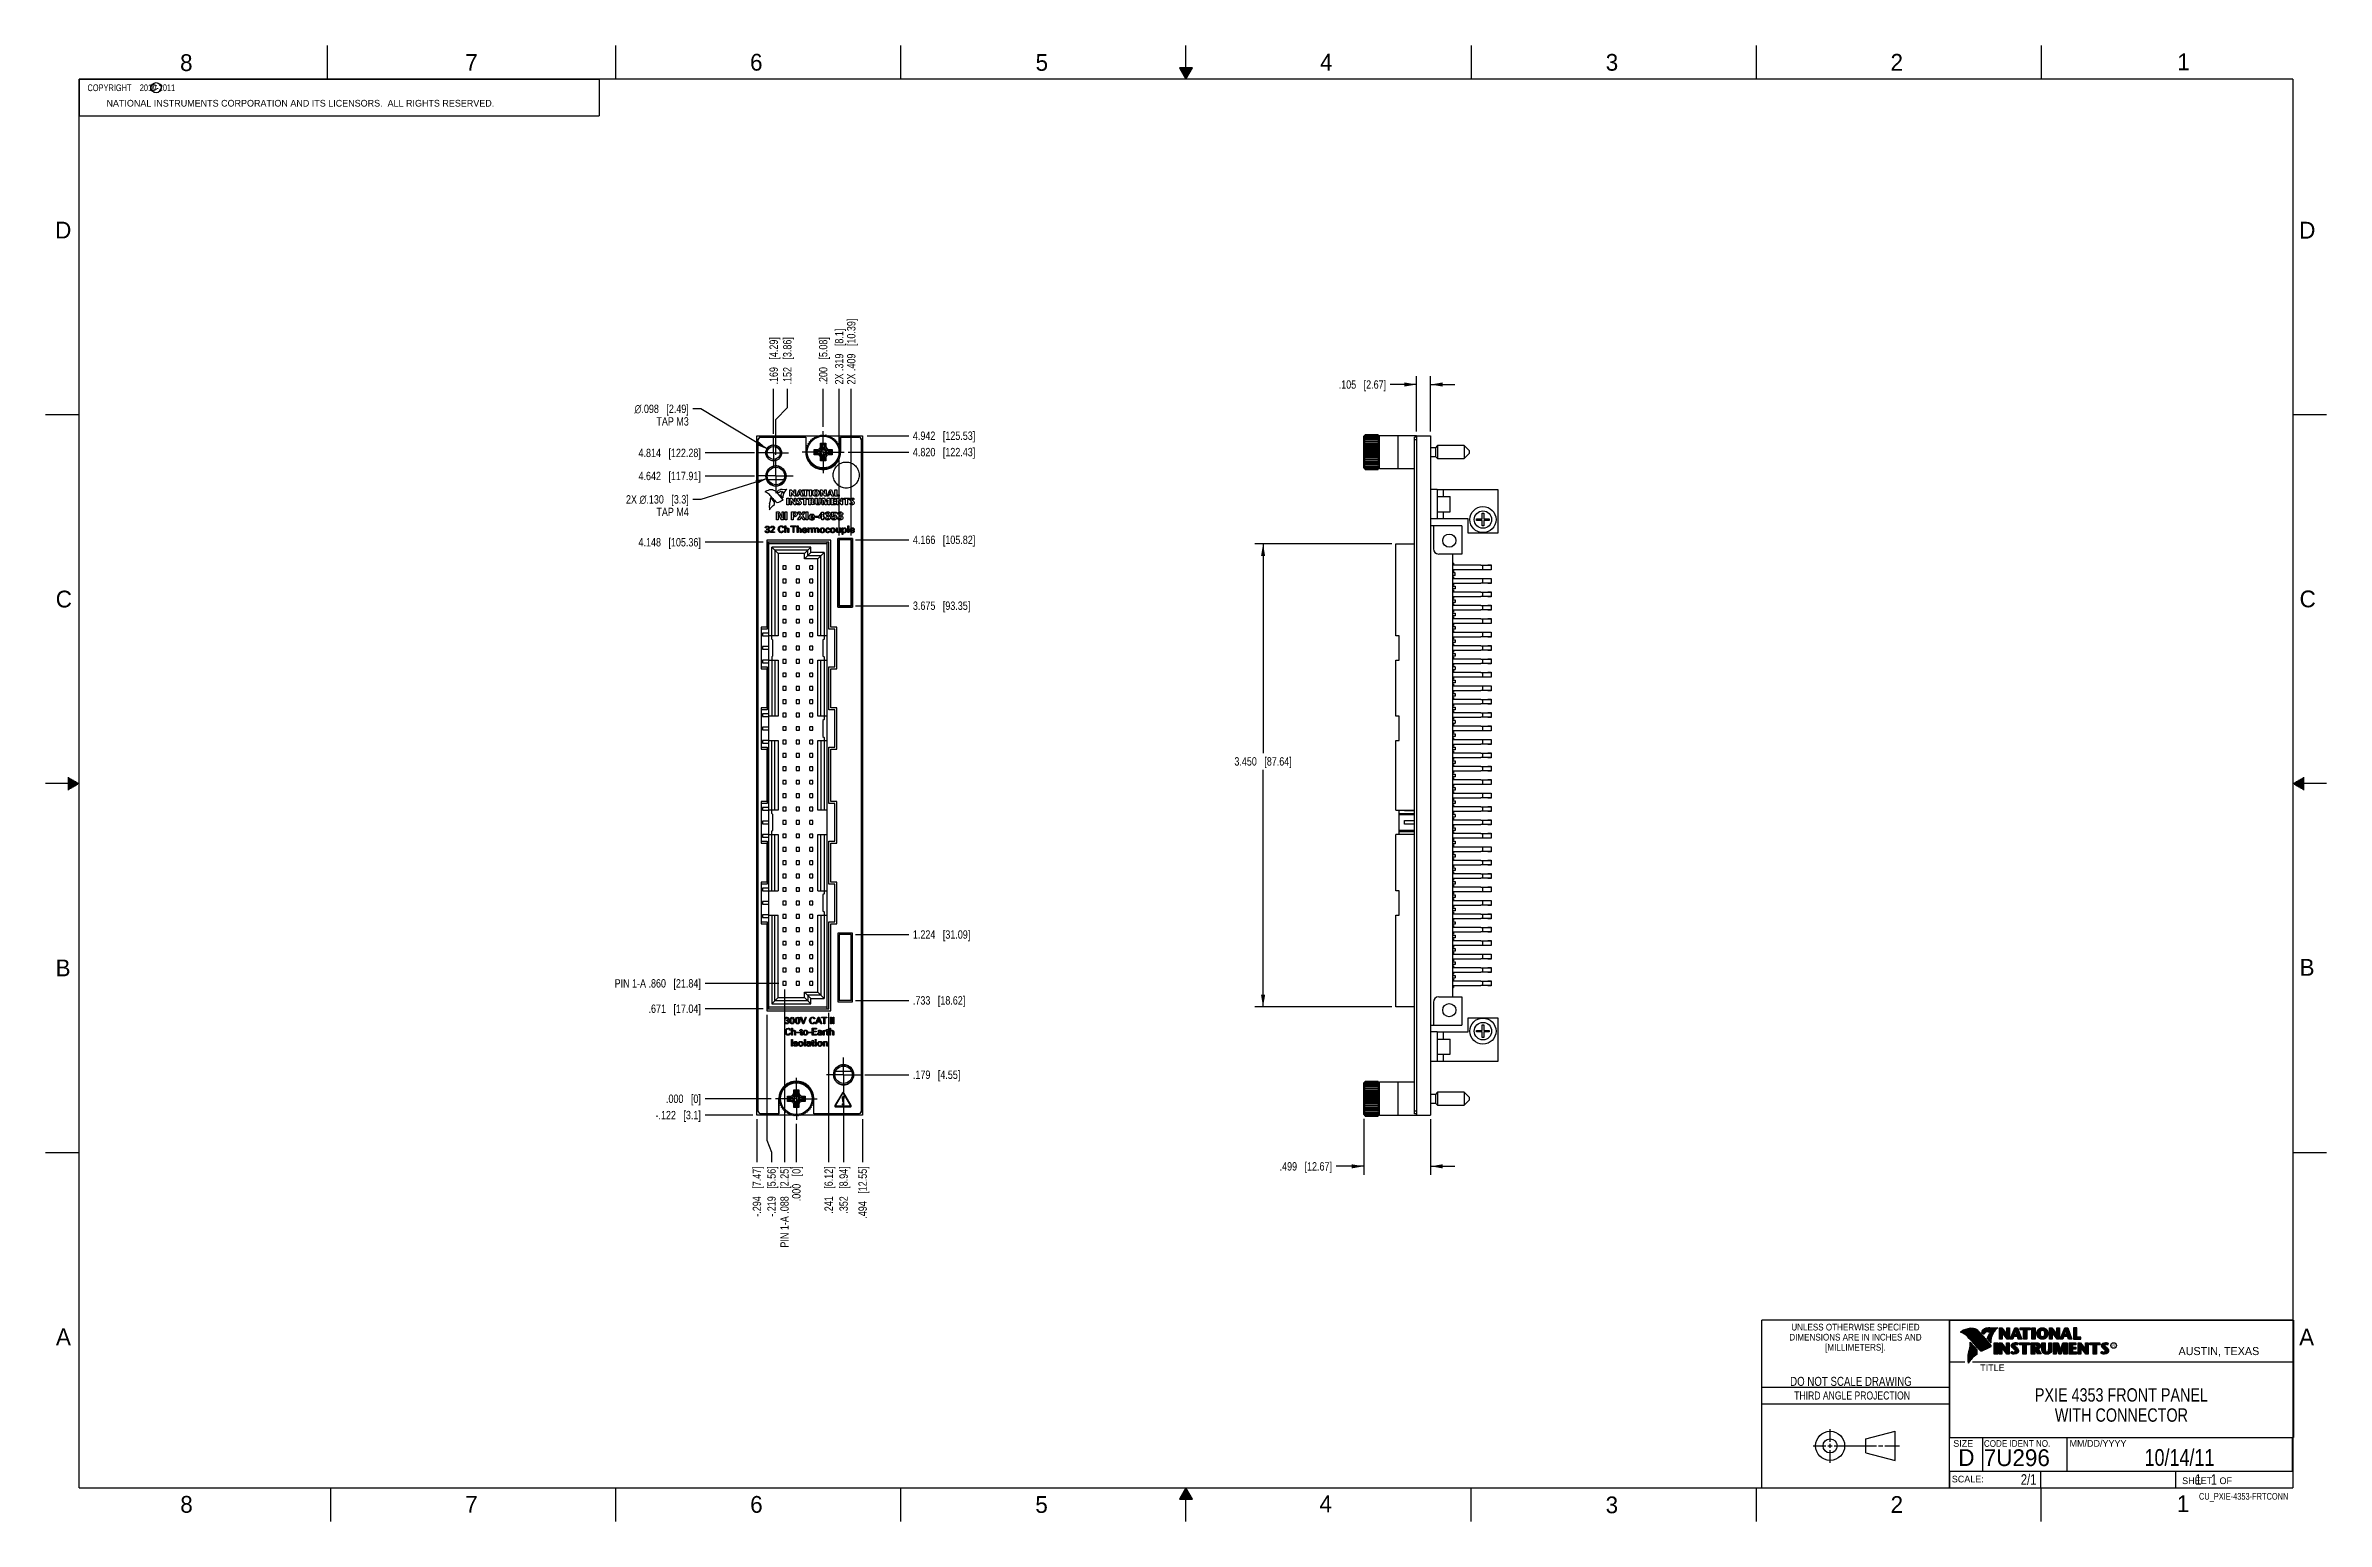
# Model space of a CAD drawing. Header units: inches. Extents: x 0 to 34, y 0 to 22.
import ezdxf

# ---------------------------------------------------------------- set-up
doc = ezdxf.new("R2010")
doc.units = ezdxf.units.IN
doc.header["$LTSCALE"] = 1.87
doc.header["$MEASUREMENT"] = 0
doc.linetypes.add('CENTER', pattern=[0.6, 0.375, -0.075, 0.075, -0.075])
doc.layers.get('0').update_dxf_attribs({"linetype": 'CONTINUOUS'})
for name, color, linetype in [('02___PRT_ALL_AXES', 7, 'CONTINUOUS'), ('COSMETIC', 7, 'CONTINUOUS'), ('DETAIL', 7, 'CONTINUOUS'), ('DIMENSIONS', 7, 'CONTINUOUS'), ('NOTE', 7, 'CONTINUOUS')]:
    doc.layers.add(name, color=color, linetype=linetype)
doc.styles.get("Standard").update_dxf_attribs({"font": 'txt', "width": 0.8})
doc.styles.add('TEXTSTYLE_1', font='gdt', dxfattribs={"width": 0.8})
doc.styles.add('TEXTSTYLE_2', font='txt')
doc.styles.add('TEXTSTYLE_3', font='txt', dxfattribs={"width": 0.9})
doc.dimstyles.new('DIMSTYLE_1', dxfattribs={"dimtxt": 0.125, "dimasz": 0.18, "dimexe": 0.18, "dimexo": 0.0625, "dimgap": 0.09, "dimtad": 0, "dimtih": 1, "dimtoh": 1, "dimdec": 3, "dimlfac": 0.5, "dimzin": 4, "dimdsep": 46, "dimtxsty": 'STANDARD', "dimblk": '_FILLED', "dimblk1": '_FILLED', "dimblk2": '_FILLED', "dimcen": 0.09, "dimadec": 0, "dimazin": 0, "dimtp": 0.01, "dimtm": 0.01, "dimtfac": 1, "dimtdec": 3, "dimtofl": 0, "dimtmove": 0, "dimatfit": 3, "dimldrblk": '_FILLED', "dimfxl": 1, "dimtolj": 1, "dimtzin": 4, "dimarcsym": 0})
doc.dimstyles.new('DIMSTYLE_2', dxfattribs={"dimtxt": 0.125, "dimasz": 0.18, "dimexe": 0.18, "dimexo": 0.0625, "dimgap": 0.09, "dimtad": 0, "dimtih": 1, "dimtoh": 1, "dimdec": 3, "dimlfac": 0.5, "dimzin": 4, "dimdsep": 46, "dimtxsty": 'STANDARD', "dimblk": '_FILLED', "dimblk1": '_FILLED', "dimblk2": '_FILLED', "dimcen": 0.09, "dimadec": 0, "dimazin": 0, "dimtp": 0.01, "dimtm": 0.01, "dimtfac": 1, "dimtdec": 3, "dimtofl": 0, "dimtmove": 0, "dimatfit": 3, "dimldrblk": '_FILLED', "dimfxl": 1, "dimtolj": 1, "dimtzin": 4, "dimarcsym": 0})
doc.dimstyles.new('DIMSTYLE_3', dxfattribs={"dimtxt": 0.125, "dimasz": 0.18, "dimexe": 0.18, "dimexo": 0.0625, "dimgap": 0.09, "dimtad": 0, "dimtih": 1, "dimtoh": 1, "dimdec": 3, "dimlfac": 0.5, "dimzin": 4, "dimdsep": 46, "dimtxsty": 'STANDARD', "dimblk": '_FILLED', "dimblk1": '_FILLED', "dimblk2": '_FILLED', "dimcen": 0.09, "dimadec": 0, "dimazin": 0, "dimtp": 0.01, "dimtm": 0.01, "dimtfac": 1, "dimtdec": 3, "dimtofl": 0, "dimtmove": 0, "dimatfit": 3, "dimldrblk": '_FILLED', "dimfxl": 1, "dimtolj": 1, "dimtzin": 4, "dimarcsym": 0})

msp = doc.modelspace()

# ---------------------------------------------------------------- texts
at = {"color": 2, "linetype": 'CONTINUOUS', "line_spacing_factor": 0.9}
for s, insert, char_height, width, attachment_point, style in [('8', (2.0046, 21.8713), 0.25, 0.25, 1, 'TEXTSTYLE_2'), ('7', (6.2556, 21.8743), 0.25, 0.25, 1, 'TEXTSTYLE_2'), ('6', (10.5012, 21.8772), 0.25, 0.25, 1, 'TEXTSTYLE_2'), ('5', (14.7577, 21.8747), 0.25, 0.25, 1, 'TEXTSTYLE_2'), ('4', (18.9977, 21.8777), 0.25, 0.25, 1, 'TEXTSTYLE_2'), ('3', (23.257, 21.8759), 0.25, 0.25, 1, 'TEXTSTYLE_2'), ('2', (27.5025, 21.8762), 0.25, 0.25, 1, 'TEXTSTYLE_2'), ('1', (31.7781, 21.8826), 0.25, 0.25, 1, 'TEXTSTYLE_2'), ('NATIONAL INSTRUMENTS CORPORATION AND ITS LICENSORS.  ALL RIGHTS RESERVED.', (0.9071, 21.1911), 0.1, 7.3, 1, 'TEXTSTYLE_2'), ('c', (1.599, 21.4388), 0.1, 0.1, 1, 'TEXTSTYLE_2'), ('D', (0.1424, 19.375), 0.25, 0.25, 1, 'TEXTSTYLE_2'), ('D', (33.5947, 19.3736), 0.25, 0.25, 1, 'TEXTSTYLE_2'), ('C', (0.1508, 13.8746), 0.25, 0.25, 1, 'TEXTSTYLE_2'), ('C', (33.6004, 13.8767), 0.25, 0.25, 1, 'TEXTSTYLE_2'), ('B', (0.1484, 8.3757), 0.25, 0.25, 1, 'TEXTSTYLE_2'), ('B', (33.6006, 8.3845), 0.25, 0.25, 1, 'TEXTSTYLE_2'), ('A', (0.1541, 2.8761), 0.25, 0.25, 1, 'TEXTSTYLE_2'), ('DIMENSIONS ARE IN INCHES AND', (26.9799, 2.7959), 0.1, 2.52, 2, 'TEXTSTYLE_3'), ('UNLESS OTHERWISE SPECIFIED', (26.9799, 2.9459), 0.1, 2.34, 2, 'TEXTSTYLE_3'), ('A', (33.5939, 2.8728), 0.25, 0.25, 1, 'TEXTSTYLE_2'), ('[MILLIMETERS].', (26.9799, 2.6459), 0.1, 1.26, 2, 'TEXTSTYLE_3'), ('R', (30.8076, 2.6413), 0.042, 0.041979, 1, 'TEXTSTYLE_2'), ('AUSTIN, TEXAS', (31.7957, 2.599), 0.12, 1.56, 1, 'TEXTSTYLE_2'), ('TITLE', (28.8397, 2.3397), 0.1, 0.5, 1, 'TEXTSTYLE_2'), ('SIZE', (28.4379, 1.2118), 0.1, 0.4, 1, 'TEXTSTYLE_2'), ('CODE IDENT NO.', (28.8949, 1.2115), 0.1, 1.26, 1, 'TEXTSTYLE_3'), ('MM/DD/YYYY', (30.1721, 1.2121), 0.1, 1, 1, 'TEXTSTYLE_2'), ('SCALE:', (28.4164, 0.6806), 0.1, 0.6, 1, 'TEXTSTYLE_2'), ('8', (2.0074, 0.3791), 0.25, 0.25, 1, 'TEXTSTYLE_2'), ('7', (6.2553, 0.3787), 0.25, 0.25, 1, 'TEXTSTYLE_2'), ('6', (10.5033, 0.3784), 0.25, 0.25, 1, 'TEXTSTYLE_2'), ('5', (14.754, 0.3762), 0.25, 0.25, 1, 'TEXTSTYLE_2'), ('4', (18.9884, 0.3869), 0.25, 0.25, 1, 'TEXTSTYLE_2'), ('3', (23.2555, 0.371), 0.25, 0.25, 1, 'TEXTSTYLE_2'), ('2', (27.5035, 0.3763), 0.25, 0.25, 1, 'TEXTSTYLE_2'), ('1', (31.7706, 0.389), 0.25, 0.25, 1, 'TEXTSTYLE_2'), ('SHEET   OF', (31.8499, 0.6557), 0.1, 1, 1, 'TEXTSTYLE_2')]:
    msp.add_mtext(s, dxfattribs=dict(at, insert=insert, char_height=char_height, width=width, attachment_point=attachment_point, style=style))
at = {"color": 7, "linetype": 'CONTINUOUS', "insert": (26.9127, 2.1549), "char_height": 0.135, "width": 2.16, "attachment_point": 2, "line_spacing_factor": 0.9}
msp.add_mtext('DO NOT SCALE DRAWING', dxfattribs=at)
at = {"color": 2, "linetype": 'CONTINUOUS', "insert": (26.9296, 1.9368), "char_height": 0.12, "width": 2.112, "attachment_point": 2, "line_spacing_factor": 0.9}
msp.add_mtext('THIRD ANGLE PROJECTION', dxfattribs=at)
at = {"color": 7, "linetype": 'CONTINUOUS', "char_height": 0.25, "attachment_point": 1, "line_spacing_factor": 0.9, "style": 'TEXTSTYLE_2'}
for s, insert, width in [('D  ', (28.5128, 1.0764), 0.75), ('7U296', (28.8928, 1.0745), 1.25)]:
    msp.add_mtext(s, dxfattribs=dict(at, insert=insert, width=width))
at = {"layer": 'DETAIL', "color": 7, "linetype": 'CONTINUOUS', "char_height": 0.15625, "line_spacing_factor": 0.9}
for s, insert, width, attachment_point in [('2/1', (29.677, 0.7032), 0.375, 3), ('     1   1', (31.8125, 0.7031), 1.25, 1)]:
    msp.add_mtext(s, dxfattribs=dict(at, insert=insert, width=width, attachment_point=attachment_point))
at = {"layer": 'DETAIL', "color": 2, "linetype": 'CONTINUOUS', "insert": (33.4328, 0.4236), "char_height": 0.1, "width": 1.6, "attachment_point": 3, "line_spacing_factor": 0.9}
msp.add_mtext('CU_PXIE-4353-FRTCONN', dxfattribs=at)
at = {"layer": 'NOTE', "color": 2, "linetype": 'CONTINUOUS', "insert": (0.5625, 21.4219), "char_height": 0.1, "width": 1.92, "attachment_point": 1, "line_spacing_factor": 0.9}
msp.add_mtext('  COPYRIGHT    2010-2011', dxfattribs=at)
at = {"layer": 'NOTE', "color": 7, "linetype": 'CONTINUOUS', "attachment_point": 2, "line_spacing_factor": 0.9}
for s, insert, char_height, width in [('PXIE 4353 FRONT PANEL\\PWITH CONNECTOR', (30.9443, 1.9853), 0.2, 3.36), ('10/14/11', (31.81, 1.078), 0.25, 1.6)]:
    msp.add_mtext(s, dxfattribs=dict(at, insert=insert, char_height=char_height, width=width))

# ---------------------------------------------------------------- blocks, each defined once
blk = doc.blocks.new('_FILLED')
at = {"color": 0, "linetype": 'BYBLOCK'}
blk.add_solid([(0, 0), (-1, 0.17), (-1, -0.17)], dxfattribs=at)
blk = doc.blocks.new('*D0')
at = {"layer": 'DIMENSIONS', "color": 2, "linetype": 'CONTINUOUS'}
for p, q in [((19.649, 6.002), (19.649, 5.168)), ((20.647, 5.994), (20.647, 5.168)), ((19.649, 5.293), (19.239, 5.293)), ((20.647, 5.293), (21.007, 5.293))]:
    blk.add_line(p, q, dxfattribs=at)
at = {"layer": 'DIMENSIONS', "color": 2, "linetype": 'CONTINUOUS', "xscale": 0.18, "yscale": 0.18, "zscale": 0.18}
blk.add_blockref('_FILLED', (19.649, 5.293), dxfattribs=at)
at = {"layer": 'DIMENSIONS', "color": 2, "linetype": 'CONTINUOUS', "xscale": 0.18, "yscale": 0.18, "zscale": 0.18, "rotation": 180}
blk.add_blockref('_FILLED', (20.647, 5.293), dxfattribs=at)
at = {"layer": 'DIMENSIONS', "color": 2, "linetype": 'CONTINUOUS', "insert": (19.176, 5.355), "char_height": 0.125, "width": 1.225, "attachment_point": 3, "line_spacing_factor": 0.9}
blk.add_mtext('.499{\\Ftxt.shx;\\W1.000000;\\H0.125000; }[12.67]', dxfattribs=at)
blk = doc.blocks.new('*D1')
at = {"layer": 'DIMENSIONS', "color": 2, "linetype": 'CONTINUOUS'}
for p, q in [((20.067, 14.571), (18.024, 14.571)), ((18.149, 14.571), (18.149, 11.454)), ((18.149, 7.67), (18.149, 11.204)), ((20.067, 7.67), (18.024, 7.67))]:
    blk.add_line(p, q, dxfattribs=at)
at = {"layer": 'DIMENSIONS', "color": 2, "linetype": 'CONTINUOUS', "xscale": 0.18, "yscale": 0.18, "zscale": 0.18}
for p, rotation in [((18.149, 14.571), 90), ((18.149, 7.67), 270)]:
    blk.add_blockref('_FILLED', p, dxfattribs=dict(at, rotation=rotation))
at = {"layer": 'DIMENSIONS', "color": 2, "linetype": 'CONTINUOUS', "insert": (18.149, 11.392), "char_height": 0.125, "width": 1.325, "attachment_point": 2, "line_spacing_factor": 0.9}
blk.add_mtext('3.450{\\Ftxt.shx;\\W1.000000;\\H0.125000; }[87.64]', dxfattribs=at)
blk = doc.blocks.new('*D2')
at = {"layer": 'DIMENSIONS', "color": 2, "linetype": 'CONTINUOUS'}
for p, q in [((20.437, 16.247), (20.437, 17.073)), ((20.647, 16.247), (20.647, 17.073)), ((20.437, 16.948), (20.045, 16.948)), ((20.647, 16.948), (21.007, 16.948))]:
    blk.add_line(p, q, dxfattribs=at)
at = {"layer": 'DIMENSIONS', "color": 2, "linetype": 'CONTINUOUS', "xscale": 0.18, "yscale": 0.18, "zscale": 0.18}
blk.add_blockref('_FILLED', (20.437, 16.948), dxfattribs=at)
at = {"layer": 'DIMENSIONS', "color": 2, "linetype": 'CONTINUOUS', "xscale": 0.18, "yscale": 0.18, "zscale": 0.18, "rotation": 180}
blk.add_blockref('_FILLED', (20.647, 16.948), dxfattribs=at)
at = {"layer": 'DIMENSIONS', "color": 2, "linetype": 'CONTINUOUS', "insert": (19.983, 17.01), "char_height": 0.125, "width": 1.125, "attachment_point": 3, "line_spacing_factor": 0.9}
blk.add_mtext('.105{\\Ftxt.shx;\\W1.000000;\\H0.125000; }[2.67]', dxfattribs=at)
blk = doc.blocks.new('*D3')
at = {"layer": 'DIMENSIONS', "color": 2, "linetype": 'CONTINUOUS'}
blk.add_line((12.179, 5.994), (12.179, 5.355), dxfattribs=at)
at = {"layer": 'DIMENSIONS', "color": 2, "linetype": 'CONTINUOUS', "insert": (12.117, 5.293), "char_height": 0.125, "width": 1.225, "attachment_point": 3, "rotation": 90, "line_spacing_factor": 0.9}
blk.add_mtext('.494{\\Ftxt.shx;\\W1.000000;\\H0.125000; }[12.55]', dxfattribs=at)
blk = doc.blocks.new('*D4')
at = {"layer": 'DIMENSIONS', "color": 2, "linetype": 'CONTINUOUS'}
blk.add_line((12.245, 16.184), (12.867, 16.184), dxfattribs=at)
at = {"layer": 'DIMENSIONS', "color": 2, "linetype": 'CONTINUOUS', "insert": (12.929, 16.247), "char_height": 0.125, "width": 1.425, "attachment_point": 1, "line_spacing_factor": 0.9}
blk.add_mtext('4.942{\\Ftxt.shx;\\W1.000000;\\H0.125000; }[125.53]', dxfattribs=at)
blk = doc.blocks.new('*D5')
at = {"layer": 'DIMENSIONS', "color": 2, "linetype": 'CONTINUOUS'}
blk.add_line((11.191, 5.926), (11.191, 5.355), dxfattribs=at)
at = {"layer": 'DIMENSIONS', "color": 2, "linetype": 'CONTINUOUS', "insert": (11.129, 5.293), "char_height": 0.125, "width": 0.825, "attachment_point": 3, "rotation": 90, "line_spacing_factor": 0.9}
blk.add_mtext('.000{\\Ftxt.shx;\\W1.000000;\\H0.125000; }[0]', dxfattribs=at)
blk = doc.blocks.new('*D6')
at = {"layer": 'DIMENSIONS', "color": 2, "linetype": 'CONTINUOUS'}
blk.add_line((10.817, 6.3), (9.83, 6.3), dxfattribs=at)
at = {"layer": 'DIMENSIONS', "color": 2, "linetype": 'CONTINUOUS', "insert": (9.768, 6.363), "char_height": 0.125, "width": 0.825, "attachment_point": 3, "line_spacing_factor": 0.9}
blk.add_mtext('.000{\\Ftxt.shx;\\W1.000000;\\H0.125000; }[0]', dxfattribs=at)
blk = doc.blocks.new('*D7')
at = {"layer": 'DIMENSIONS', "color": 2, "linetype": 'CONTINUOUS'}
blk.add_line((10.541, 6.056), (9.83, 6.056), dxfattribs=at)
at = {"layer": 'DIMENSIONS', "color": 2, "linetype": 'CONTINUOUS', "insert": (9.768, 6.119), "char_height": 0.125, "width": 1.125, "attachment_point": 3, "line_spacing_factor": 0.9}
blk.add_mtext('-.122{\\Ftxt.shx;\\W1.000000;\\H0.125000; }[3.1]', dxfattribs=at)
blk = doc.blocks.new('*D8')
at = {"layer": 'DIMENSIONS', "color": 2, "linetype": 'CONTINUOUS'}
blk.add_line((10.57, 15.584), (9.83, 15.584), dxfattribs=at)
at = {"layer": 'DIMENSIONS', "color": 2, "linetype": 'CONTINUOUS', "insert": (9.768, 15.647), "char_height": 0.125, "width": 1.425, "attachment_point": 3, "line_spacing_factor": 0.9}
blk.add_mtext('4.642{\\Ftxt.shx;\\W1.000000;\\H0.125000; }[117.91]', dxfattribs=at)
blk = doc.blocks.new('*D9')
at = {"layer": 'DIMENSIONS', "color": 2, "linetype": 'CONTINUOUS'}
blk.add_line((10.568, 15.928), (9.83, 15.928), dxfattribs=at)
at = {"layer": 'DIMENSIONS', "color": 2, "linetype": 'CONTINUOUS', "insert": (9.768, 15.991), "char_height": 0.125, "width": 1.425, "attachment_point": 3, "line_spacing_factor": 0.9}
blk.add_mtext('4.814{\\Ftxt.shx;\\W1.000000;\\H0.125000; }[122.28]', dxfattribs=at)
blk = doc.blocks.new('*D10')
at = {"layer": 'DIMENSIONS', "color": 2, "linetype": 'CONTINUOUS'}
blk.add_line((12.213, 6.658), (12.867, 6.658), dxfattribs=at)
at = {"layer": 'DIMENSIONS', "color": 2, "linetype": 'CONTINUOUS', "insert": (12.929, 6.721), "char_height": 0.125, "width": 1.125, "attachment_point": 1, "line_spacing_factor": 0.9}
blk.add_mtext('.179{\\Ftxt.shx;\\W1.000000;\\H0.125000; }[4.55]', dxfattribs=at)
blk = doc.blocks.new('*D11')
at = {"layer": 'DIMENSIONS', "color": 2, "linetype": 'CONTINUOUS'}
blk.add_line((12.072, 7.766), (12.867, 7.766), dxfattribs=at)
at = {"layer": 'DIMENSIONS', "color": 2, "linetype": 'CONTINUOUS', "insert": (12.929, 7.829), "char_height": 0.125, "width": 1.225, "attachment_point": 1, "line_spacing_factor": 0.9}
blk.add_mtext('.733{\\Ftxt.shx;\\W1.000000;\\H0.125000; }[18.62]', dxfattribs=at)
blk = doc.blocks.new('*D12')
at = {"layer": 'DIMENSIONS', "color": 2, "linetype": 'CONTINUOUS'}
blk.add_line((12.072, 8.748), (12.867, 8.748), dxfattribs=at)
at = {"layer": 'DIMENSIONS', "color": 2, "linetype": 'CONTINUOUS', "insert": (12.929, 8.811), "char_height": 0.125, "width": 1.325, "attachment_point": 1, "line_spacing_factor": 0.9}
blk.add_mtext('1.224{\\Ftxt.shx;\\W1.000000;\\H0.125000; }[31.09]', dxfattribs=at)
blk = doc.blocks.new('*D13')
at = {"layer": 'DIMENSIONS', "color": 2, "linetype": 'CONTINUOUS'}
blk.add_line((12.072, 13.65), (12.867, 13.65), dxfattribs=at)
at = {"layer": 'DIMENSIONS', "color": 2, "linetype": 'CONTINUOUS', "insert": (12.929, 13.713), "char_height": 0.125, "width": 1.325, "attachment_point": 1, "line_spacing_factor": 0.9}
blk.add_mtext('3.675{\\Ftxt.shx;\\W1.000000;\\H0.125000; }[93.35]', dxfattribs=at)
blk = doc.blocks.new('*D14')
at = {"layer": 'DIMENSIONS', "color": 2, "linetype": 'CONTINUOUS'}
blk.add_line((12.072, 14.632), (12.867, 14.632), dxfattribs=at)
at = {"layer": 'DIMENSIONS', "color": 2, "linetype": 'CONTINUOUS', "insert": (12.929, 14.695), "char_height": 0.125, "width": 1.425, "attachment_point": 1, "line_spacing_factor": 0.9}
blk.add_mtext('4.166{\\Ftxt.shx;\\W1.000000;\\H0.125000; }[105.82]', dxfattribs=at)
blk = doc.blocks.new('*D15')
at = {"layer": 'DIMENSIONS', "color": 2, "linetype": 'CONTINUOUS'}
blk.add_line((11.966, 15.94), (12.867, 15.94), dxfattribs=at)
at = {"layer": 'DIMENSIONS', "color": 2, "linetype": 'CONTINUOUS', "insert": (12.929, 16.003), "char_height": 0.125, "width": 1.425, "attachment_point": 1, "line_spacing_factor": 0.9}
blk.add_mtext('4.820{\\Ftxt.shx;\\W1.000000;\\H0.125000; }[122.43]', dxfattribs=at)
blk = doc.blocks.new('*D16')
at = {"layer": 'DIMENSIONS', "color": 2, "linetype": 'CONTINUOUS'}
blk.add_line((10.603, 5.994), (10.603, 5.355), dxfattribs=at)
at = {"layer": 'DIMENSIONS', "color": 2, "linetype": 'CONTINUOUS', "insert": (10.541, 5.293), "char_height": 0.125, "width": 1.225, "attachment_point": 3, "rotation": 90, "line_spacing_factor": 0.9}
blk.add_mtext('-.294{\\Ftxt.shx;\\W1.000000;\\H0.125000; }[7.47]', dxfattribs=at)
blk = doc.blocks.new('*D17')
at = {"layer": 'DIMENSIONS', "color": 2, "linetype": 'CONTINUOUS'}
for p, q in [((10.753, 7.55), (10.753, 5.682)), ((10.753, 5.682), (10.821, 5.503)), ((10.821, 5.503), (10.821, 5.355))]:
    blk.add_line(p, q, dxfattribs=at)
at = {"layer": 'DIMENSIONS', "color": 2, "linetype": 'CONTINUOUS', "insert": (10.759, 5.293), "char_height": 0.125, "width": 1.225, "attachment_point": 3, "rotation": 90, "line_spacing_factor": 0.9}
blk.add_mtext('-.219{\\Ftxt.shx;\\W1.000000;\\H0.125000; }[5.56]', dxfattribs=at)
blk = doc.blocks.new('*D18')
at = {"layer": 'DIMENSIONS', "color": 2, "linetype": 'CONTINUOUS'}
blk.add_line((11.673, 7.58), (11.673, 5.355), dxfattribs=at)
at = {"layer": 'DIMENSIONS', "color": 2, "linetype": 'CONTINUOUS', "insert": (11.611, 5.293), "char_height": 0.125, "width": 1.125, "attachment_point": 3, "rotation": 90, "line_spacing_factor": 0.9}
blk.add_mtext('.241{\\Ftxt.shx;\\W1.000000;\\H0.125000; }[6.12]', dxfattribs=at)
blk = doc.blocks.new('*D19')
at = {"layer": 'DIMENSIONS', "color": 2, "linetype": 'CONTINUOUS'}
blk.add_line((11.895, 6.341), (11.895, 5.355), dxfattribs=at)
at = {"layer": 'DIMENSIONS', "color": 2, "linetype": 'CONTINUOUS', "insert": (11.833, 5.293), "char_height": 0.125, "width": 1.125, "attachment_point": 3, "rotation": 90, "line_spacing_factor": 0.9}
blk.add_mtext('.352{\\Ftxt.shx;\\W1.000000;\\H0.125000; }[8.94]', dxfattribs=at)
blk = doc.blocks.new('*D20')
at = {"layer": 'DIMENSIONS', "color": 2, "linetype": 'CONTINUOUS'}
blk.add_line((10.695, 7.642), (9.83, 7.642), dxfattribs=at)
at = {"layer": 'DIMENSIONS', "color": 2, "linetype": 'CONTINUOUS', "insert": (9.768, 7.705), "char_height": 0.125, "width": 1.225, "attachment_point": 3, "line_spacing_factor": 0.9}
blk.add_mtext('.671{\\Ftxt.shx;\\W1.000000;\\H0.125000; }[17.04]', dxfattribs=at)
blk = doc.blocks.new('*D21')
at = {"layer": 'DIMENSIONS', "color": 2, "linetype": 'CONTINUOUS'}
blk.add_line((10.695, 14.596), (9.83, 14.596), dxfattribs=at)
at = {"layer": 'DIMENSIONS', "color": 2, "linetype": 'CONTINUOUS', "insert": (9.768, 14.659), "char_height": 0.125, "width": 1.425, "attachment_point": 3, "line_spacing_factor": 0.9}
blk.add_mtext('4.148{\\Ftxt.shx;\\W1.000000;\\H0.125000; }[105.36]', dxfattribs=at)
blk = doc.blocks.new('*D22')
at = {"layer": 'DIMENSIONS', "color": 2, "linetype": 'CONTINUOUS'}
for p, q in [((9.768, 16.586), (9.65, 16.586)), ((10.769, 15.979), (9.768, 16.586))]:
    blk.add_line(p, q, dxfattribs=at)
at = {"layer": 'DIMENSIONS', "color": 2, "linetype": 'CONTINUOUS', "xscale": 0.18, "yscale": 0.18, "zscale": 0.18, "rotation": 328.8079587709}
blk.add_blockref('_FILLED', (10.769, 15.979), dxfattribs=at)
at = {"layer": 'DIMENSIONS', "color": 2, "linetype": 'CONTINUOUS', "insert": (9.588, 16.648), "char_height": 0.125, "width": 1.29167, "attachment_point": 3, "line_spacing_factor": 0.9, "style": 'TEXTSTYLE_1'}
blk.add_mtext('{\\Fgdt;n}\\Ftxt;.098{\\Ftxt.shx;\\W1.000000;\\H0.125000; }[2.49]\\PTAP M3', dxfattribs=at)
blk = doc.blocks.new('*D23')
at = {"layer": 'DIMENSIONS', "color": 2, "linetype": 'CONTINUOUS'}
for p, q in [((10.763, 15.546), (9.768, 15.236)), ((9.768, 15.236), (9.65, 15.236))]:
    blk.add_line(p, q, dxfattribs=at)
at = {"layer": 'DIMENSIONS', "color": 2, "linetype": 'CONTINUOUS', "xscale": 0.18, "yscale": 0.18, "zscale": 0.18, "rotation": 17.2893586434}
blk.add_blockref('_FILLED', (10.763, 15.546), dxfattribs=at)
at = {"layer": 'DIMENSIONS', "color": 2, "linetype": 'CONTINUOUS', "insert": (9.588, 15.298), "char_height": 0.125, "width": 1.49167, "attachment_point": 3, "line_spacing_factor": 0.9}
blk.add_mtext('2X \\Fgdt;{\\Fgdt;n}\\Ftxt;.130{\\Ftxt.shx;\\W1.000000;\\H0.125000; }[3.3]\\PTAP M4', dxfattribs=at)
blk = doc.blocks.new('*D24')
at = {"layer": 'DIMENSIONS', "color": 2, "linetype": 'CONTINUOUS'}
blk.add_line((10.853, 16.214), (10.853, 16.885), dxfattribs=at)
at = {"layer": 'DIMENSIONS', "color": 2, "linetype": 'CONTINUOUS', "insert": (10.791, 16.948), "char_height": 0.125, "width": 1.125, "attachment_point": 1, "rotation": 90, "line_spacing_factor": 0.9}
blk.add_mtext('.169{\\Ftxt.shx;\\W1.000000;\\H0.125000; }[4.29]', dxfattribs=at)
blk = doc.blocks.new('*D25')
at = {"layer": 'DIMENSIONS', "color": 2, "linetype": 'CONTINUOUS'}
for p, q in [((11.057, 16.604), (11.057, 16.885)), ((10.887, 16.424), (11.057, 16.604)), ((10.887, 15.902), (10.887, 16.424))]:
    blk.add_line(p, q, dxfattribs=at)
at = {"layer": 'DIMENSIONS', "color": 2, "linetype": 'CONTINUOUS', "insert": (10.994, 16.948), "char_height": 0.125, "width": 1.125, "attachment_point": 1, "rotation": 90, "line_spacing_factor": 0.9}
blk.add_mtext('.152{\\Ftxt.shx;\\W1.000000;\\H0.125000; }[3.86]', dxfattribs=at)
blk = doc.blocks.new('*D26')
at = {"layer": 'DIMENSIONS', "color": 2, "linetype": 'CONTINUOUS'}
blk.add_line((11.591, 16.315), (11.591, 16.885), dxfattribs=at)
at = {"layer": 'DIMENSIONS', "color": 2, "linetype": 'CONTINUOUS', "insert": (11.529, 16.948), "char_height": 0.125, "width": 1.125, "attachment_point": 1, "rotation": 90, "line_spacing_factor": 0.9}
blk.add_mtext('.200{\\Ftxt.shx;\\W1.000000;\\H0.125000; }[5.08]', dxfattribs=at)
blk = doc.blocks.new('*D27')
at = {"layer": 'DIMENSIONS', "color": 2, "linetype": 'CONTINUOUS'}
blk.add_line((11.829, 14.695), (11.829, 16.885), dxfattribs=at)
at = {"layer": 'DIMENSIONS', "color": 2, "linetype": 'CONTINUOUS', "insert": (11.767, 16.948), "char_height": 0.125, "width": 1.325, "attachment_point": 1, "rotation": 90, "line_spacing_factor": 0.9}
blk.add_mtext('2X .319{\\Ftxt.shx;\\W1.000000;\\H0.125000; }[8.1]', dxfattribs=at)
blk = doc.blocks.new('*D28')
at = {"layer": 'DIMENSIONS', "color": 2, "linetype": 'CONTINUOUS'}
blk.add_line((12.009, 14.695), (12.009, 16.885), dxfattribs=at)
at = {"layer": 'DIMENSIONS', "color": 2, "linetype": 'CONTINUOUS', "insert": (11.947, 16.948), "char_height": 0.125, "width": 1.525, "attachment_point": 1, "rotation": 90, "line_spacing_factor": 0.9}
blk.add_mtext('2X .409{\\Ftxt.shx;\\W1.000000;\\H0.125000; }[10.39]', dxfattribs=at)
blk = doc.blocks.new('*D29')
at = {"layer": 'DIMENSIONS', "color": 2, "linetype": 'CONTINUOUS'}
blk.add_line((10.928, 8.02), (9.83, 8.02), dxfattribs=at)
at = {"layer": 'DIMENSIONS', "color": 2, "linetype": 'CONTINUOUS', "insert": (9.768, 8.083), "char_height": 0.125, "width": 2.025, "attachment_point": 3, "line_spacing_factor": 0.9}
blk.add_mtext('PIN 1-A .860{\\Ftxt.shx;\\W1.000000;\\H0.125000; }[21.84]', dxfattribs=at)
blk = doc.blocks.new('*D30')
at = {"layer": 'DIMENSIONS', "color": 2, "linetype": 'CONTINUOUS'}
blk.add_line((11.014, 7.931), (11.014, 5.355), dxfattribs=at)
at = {"layer": 'DIMENSIONS', "color": 2, "linetype": 'CONTINUOUS', "insert": (10.952, 5.293), "char_height": 0.125, "width": 1.925, "attachment_point": 3, "rotation": 90, "line_spacing_factor": 0.9}
blk.add_mtext('PIN 1-A .088{\\Ftxt.shx;\\W1.000000;\\H0.125000; }[2.25]', dxfattribs=at)

# ---------------------------------------------------------------- dimensions: what is measured, and where the dimension line sits
at = {"layer": 'DIMENSIONS', "color": 2, "linetype": 'CONTINUOUS'}
for feature_location, offset, dtype, origin, text, picture, middle in [((12.0092, 14.6947), (0, 2.1905), 1, (11.1912, 14.6322), '2X <>', '*D28', (12.0092, 17.7102)), ((11.8292, 14.6947), (0, 2.1905), 1, (11.1912, 14.6322), '2X <>', '*D27', (11.8292, 17.6102)), ((10.9283, 8.0202), (-1.0982, 0), 0, (10.9908, 6.3002), 'PIN 1-A <>', '*D29', (8.305, 8.0202)), ((11.0144, 7.931), (0, -2.5757), 1, (11.1912, 7.9935), 'PIN 1-A <>', '*D30', (11.216, 3.928)), ((10.7532, 7.5497), (0.0681, -2.1945), 0, (11.1912, 7.6122), '-<>', '*D17', (10.9333, 4.5068)), ((10.5407, 6.0562), (-0.7107, 0), 0, (10.6032, 6.3002), '-<>', '*D7', (9.005, 6.0562)), ((10.6032, 5.9937), (0, -0.6385), 1, (11.1912, 6.0562), '-<>', '*D16', (10.7153, 4.5068))]:
    dim = msp.add_ordinate_dim(feature_location=feature_location, offset=offset, dtype=dtype, origin=origin, text=text, dimstyle='DIMSTYLE_2', dxfattribs=at)
    dim.commit()
    dim.dimension.update_dxf_attribs({"geometry": picture, "text_midpoint": middle})
for feature_location, offset, dtype, origin, picture, middle in [((10.8532, 16.2137), (0, 0.6715), 1, (11.1912, 16.1512), '*D24', (10.8532, 17.5102)), ((10.8872, 15.9017), (0.1694, 0.9835), 0, (11.1912, 15.8392), '*D25', (11.0566, 17.5102)), ((11.5912, 16.3147), (0, 0.5705), 1, (11.1912, 16.2522), '*D26', (11.5912, 17.5102)), ((10.5677, 15.9282), (-0.7377, 0), 0, (10.6302, 6.3002), '*D9', (8.755, 15.9282)), ((12.245, 16.1842), (0.6217, 0), 0, (10.8792, 6.3002), '*D4', (13.6417, 16.1842)), ((11.9657, 15.9402), (0.901, 0), 0, (11.9032, 6.3002), '*D15', (13.6417, 15.9402)), ((10.5697, 15.5842), (-0.7397, 0), 0, (10.6322, 6.3002), '*D8', (8.755, 15.5842)), ((10.6947, 14.5962), (-0.8647, 0), 0, (10.7572, 6.3002), '*D21', (8.755, 14.5962)), ((12.0717, 14.6322), (0.795, 0), 0, (12.0092, 6.3002), '*D14', (13.6417, 14.6322)), ((12.0717, 13.6502), (0.795, 0), 0, (12.0092, 6.3002), '*D13', (13.5917, 13.6502)), ((12.0717, 8.7482), (0.795, 0), 0, (12.0092, 6.3002), '*D12', (13.5917, 8.7482)), ((12.0717, 7.7662), (0.795, 0), 0, (12.0092, 6.3002), '*D11', (13.5417, 7.7662)), ((10.6947, 7.6422), (-0.8647, 0), 0, (10.7572, 6.3002), '*D20', (8.905, 7.6422)), ((11.6732, 7.5797), (0, -2.2245), 1, (11.1912, 7.6422), '*D18', (11.7853, 4.5068)), ((12.2127, 6.6582), (0.654, 0), 0, (12.1502, 6.3002), '*D10', (13.4917, 6.6582)), ((10.8167432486, 6.300247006), (-0.9867050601, 0), 0, (10.8792432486, 6.300247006), '*D6', (9.1050381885, 6.300247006)), ((11.8952, 6.3407), (0, -0.9855), 1, (11.1912, 6.4032), '*D19', (12.0073, 4.5068)), ((11.1912432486, 5.925747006), (0, -0.5704800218), 1, (11.1912432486, 5.988247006), '*D5', (11.3032616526, 4.6567678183)), ((12.1792, 5.9937), (0, -0.6385), 1, (11.1912, 5.9882), '*D3', (12.3137, 4.4568))]:
    dim = msp.add_ordinate_dim(feature_location=feature_location, offset=offset, dtype=dtype, origin=origin, dimstyle='DIMSTYLE_2', dxfattribs=at)
    dim.commit()
    dim.dimension.update_dxf_attribs({"geometry": picture, "text_midpoint": middle})
for base, p1, p2, angle, picture, middle in [((20.4367, 16.9477), (20.6467, 16.2467), (20.4367, 16.2467), 180, '*D2', (19.1703, 16.9477)), ((18.1491, 7.6698), (20.0669, 14.5706), (20.0669, 7.6698), 270, '*D1', (17.9991, 11.3293))]:
    dim = msp.add_linear_dim(base=base, p1=p1, p2=p2, angle=angle, dimstyle='DIMSTYLE_1', dxfattribs=at)
    dim.commit()
    dim.dimension.update_dxf_attribs({"geometry": picture, "text_midpoint": middle, "dimtype": 160})
for p1, p2, text, picture, middle in [((10.7694, 15.979), (10.9371, 15.8775), '<>\\PTAP M3', '*D22', (8.775, 16.4762)), ((10.7631, 15.5456), (11.0114, 15.6229), '2X <>\\PTAP M4', '*D23', (8.6417, 15.1264))]:
    dim = msp.add_diameter_dim_2p(p1=p1, p2=p2, text=text, dimstyle='DIMSTYLE_3', dxfattribs=at)
    dim.commit()
    dim.dimension.update_dxf_attribs({"geometry": picture, "text_midpoint": middle, "dimtype": 163})
dim = msp.add_linear_dim(base=(20.6467, 5.2928), p1=(19.6491, 6.0015), p2=(20.6467, 5.9937), dimstyle='DIMSTYLE_1', dxfattribs=at)
dim.commit()
dim.dimension.update_dxf_attribs({"geometry": '*D0', "text_midpoint": (18.3139, 5.2928), "dimtype": 160})

# ---------------------------------------------------------------- linework, layer by layer
at = {"color": 2, "linetype": 'CONTINUOUS'}
for p, q in [((4.2, 21.5), (4.2, 22)), ((8.5, 21.5), (8.5, 22)), ((12.75, 21.5), (12.75, 22)), ((17, 21.5), (17, 22)), ((21.25, 22), (21.25, 21.5)), ((25.5, 22), (25.5, 21.5)), ((29.75, 22), (29.75, 21.5)), ((0.5, 21.5), (8.25, 21.5)), ((0.5, 21.5), (0.5, 20.9531)), ((8.25, 21.5), (8.25, 20.9531)), ((16.902, 21.6697), (17, 21.5)), ((17.098, 21.6697), (16.902, 21.6697)), ((16.9076, 21.66), (17.0924, 21.66)), ((16.9134, 21.65), (17.0866, 21.65)), ((16.9192, 21.64), (17.0808, 21.64)), ((16.925, 21.63), (17.0751, 21.63)), ((16.9307, 21.62), (17.0693, 21.62)), ((16.9365, 21.61), (17.0635, 21.61)), ((16.9423, 21.6), (17.0578, 21.6)), ((16.9481, 21.59), (17.052, 21.59)), ((16.9538, 21.58), (17.0462, 21.58)), ((16.9596, 21.57), (17.0404, 21.57)), ((16.9654, 21.56), (17.0347, 21.56)), ((16.9712, 21.55), (17.0289, 21.55)), ((16.9769, 21.54), (17.0231, 21.54)), ((16.9827, 21.53), (17.0173, 21.53)), ((16.9885, 21.52), (17.0116, 21.52)), ((16.9942, 21.51), (17.0058, 21.51)), ((17, 21.5), (17.098, 21.6697)), ((0.5, 20.9531), (8.25, 20.9531)), ((0, 16.5), (0.5, 16.5)), ((33.5, 16.5), (34, 16.5)), ((0.5, 11), (0, 11)), ((0.3303, 11.09), (0.3441, 11.09)), ((0.3303, 11.08), (0.3614, 11.08)), ((0.3303, 11.07), (0.3788, 11.07)), ((0.3303, 11.06), (0.3961, 11.06)), ((0.3303, 11.05), (0.4134, 11.05)), ((0.3303, 11.04), (0.4307, 11.04)), ((0.3303, 11.03), (0.448, 11.03)), ((0.3303, 11.02), (0.4654, 11.02)), ((0.3303, 11.01), (0.4827, 11.01)), ((0.3303, 10.99), (0.4827, 10.99)), ((0.3303, 10.98), (0.4654, 10.98)), ((0.3303, 10.97), (0.448, 10.97)), ((0.3303, 10.96), (0.4307, 10.96)), ((0.3303, 10.95), (0.4134, 10.95)), ((0.3303, 10.94), (0.3961, 10.94)), ((0.3303, 10.93), (0.3788, 10.93)), ((0.3303, 10.92), (0.3614, 10.92)), ((0.3303, 10.91), (0.3441, 10.91)), ((34, 11), (33.5, 11)), ((33.5173, 11.01), (33.6697, 11.01)), ((33.5173, 10.99), (33.6697, 10.99)), ((33.5347, 11.02), (33.6697, 11.02)), ((33.5347, 10.98), (33.6697, 10.98)), ((33.552, 11.03), (33.6697, 11.03)), ((33.552, 10.97), (33.6697, 10.97)), ((33.5693, 11.04), (33.6697, 11.04)), ((33.5693, 10.96), (33.6697, 10.96)), ((33.5866, 11.05), (33.6697, 11.05)), ((33.5866, 10.95), (33.6697, 10.95)), ((33.6039, 11.06), (33.6697, 11.06)), ((33.6039, 10.94), (33.6697, 10.94)), ((33.6213, 11.07), (33.6697, 11.07)), ((33.6213, 10.93), (33.6697, 10.93)), ((33.6386, 11.08), (33.6697, 11.08)), ((33.6386, 10.92), (33.6697, 10.92)), ((33.6559, 11.09), (33.6697, 11.09)), ((33.6559, 10.91), (33.6697, 10.91)), ((0, 5.5), (0.5, 5.5)), ((33.5, 5.5), (34, 5.5)), ((28.3793, 3.0003), (33.5093, 3.0003)), ((28.3793, 3.0003), (28.3793, 1.2503)), ((28.556, 2.8217), (28.556, 2.8246)), ((28.5629, 2.8193), (28.5629, 2.8291)), ((28.5698, 2.8166), (28.5698, 2.8333)), ((28.5766, 2.8137), (28.5766, 2.8374)), ((28.5835, 2.8105), (28.5835, 2.8412)), ((28.5904, 2.8071), (28.5904, 2.8449)), ((28.5972, 2.8034), (28.5972, 2.8479)), ((28.6041, 2.7994), (28.6041, 2.8508)), ((28.6109, 2.7952), (28.6109, 2.8535)), ((28.6178, 2.7906), (28.6178, 2.856)), ((28.6247, 2.7856), (28.6247, 2.8584)), ((28.6315, 2.7803), (28.6315, 2.8606)), ((28.6384, 2.7747), (28.6384, 2.8626)), ((28.6453, 2.7685), (28.6453, 2.8645)), ((28.6521, 2.762), (28.6521, 2.8662)), ((28.659, 2.7548), (28.659, 2.8679)), ((28.6659, 2.7474), (28.6659, 2.8695)), ((28.6727, 2.7398), (28.6727, 2.8708)), ((28.6796, 2.7323), (28.6796, 2.8719)), ((28.6865, 2.7247), (28.6865, 2.8727)), ((28.6933, 2.717), (28.6933, 2.8732)), ((28.7002, 2.7092), (28.7002, 2.8734)), ((28.707, 2.7014), (28.707, 2.8733)), ((28.7139, 2.6936), (28.7139, 2.873)), ((28.7208, 2.6856), (28.7208, 2.8724)), ((28.7276, 2.6776), (28.7276, 2.8716)), ((28.7345, 2.6696), (28.7345, 2.8704)), ((28.7414, 2.6615), (28.7414, 2.869)), ((28.7482, 2.6533), (28.7482, 2.8677)), ((28.7551, 2.6452), (28.7551, 2.8659)), ((28.762, 2.6372), (28.762, 2.8638)), ((28.7688, 2.6293), (28.7688, 2.8611)), ((28.7757, 2.6214), (28.7757, 2.858)), ((28.7826, 2.6137), (28.7826, 2.8543)), ((28.7894, 2.606), (28.7894, 2.8501)), ((28.7963, 2.5985), (28.7963, 2.8451)), ((28.8031, 2.591), (28.8031, 2.8394)), ((28.81, 2.5836), (28.81, 2.8328)), ((28.8169, 2.5762), (28.8169, 2.8253)), ((28.8237, 2.569), (28.8237, 2.8181)), ((28.8306, 2.5618), (28.8306, 2.8109)), ((28.8375, 2.5556), (28.8375, 2.8037)), ((28.8443, 2.5505), (28.8443, 2.7965)), ((28.8512, 2.5472), (28.8512, 2.7893)), ((28.8581, 2.5466), (28.8581, 2.782)), ((28.8865, 2.792), (28.8631, 2.8194)), ((28.8649, 2.5483), (28.8649, 2.7748)), ((28.8878, 2.7979), (28.8682, 2.8209)), ((28.8718, 2.8167), (28.8718, 2.8343)), ((28.8718, 2.5513), (28.8718, 2.7675)), ((28.8786, 2.8086), (28.8786, 2.8464)), ((28.8786, 2.5541), (28.8786, 2.7602)), ((28.8855, 2.8005), (28.8855, 2.854)), ((28.8855, 2.557), (28.8855, 2.7523)), ((28.8924, 2.8003), (28.8924, 2.8594)), ((28.8924, 2.5599), (28.8924, 2.744)), ((28.8992, 2.8044), (28.8992, 2.8634)), ((28.8992, 2.5628), (28.8992, 2.7357)), ((28.9061, 2.8094), (28.9061, 2.8668)), ((28.9061, 2.5659), (28.9061, 2.7274)), ((28.913, 2.8153), (28.913, 2.8696)), ((28.9198, 2.8223), (28.9198, 2.8719)), ((28.9267, 2.8275), (28.9267, 2.8737)), ((28.9336, 2.8311), (28.9336, 2.875)), ((28.9404, 2.8335), (28.9404, 2.8759)), ((28.962, 2.7048), (28.9438, 2.7257)), ((28.9473, 2.834), (28.9473, 2.8769)), ((28.9657, 2.7079), (28.9496, 2.7264)), ((28.9542, 2.8327), (28.9542, 2.8778)), ((28.9542, 2.7212), (28.9542, 2.7362)), ((28.961, 2.8306), (28.961, 2.8785)), ((28.961, 2.7133), (28.961, 2.7519)), ((28.9679, 2.8292), (28.9679, 2.8791)), ((28.9679, 2.7053), (28.9679, 2.7699)), ((28.9747, 2.8285), (28.9747, 2.8796)), ((28.9747, 2.697), (28.9747, 2.7823)), ((28.9816, 2.828), (28.9816, 2.88)), ((28.9816, 2.689), (28.9816, 2.7889)), ((28.9844, 2.885), (29.1009, 2.8868)), ((28.9845, 2.8802), (29.0882, 2.8817)), ((28.9885, 2.8278), (28.9885, 2.8802)), ((28.9885, 2.6813), (28.9885, 2.7921)), ((28.9953, 2.8276), (28.9953, 2.8803)), ((28.9953, 2.6998), (28.9953, 2.7939)), ((29.0022, 2.8263), (29.0022, 2.8804)), ((29.0022, 2.7448), (29.0022, 2.795)), ((29.0091, 2.822), (29.0091, 2.8805)), ((29.0091, 2.7642), (29.0091, 2.7954)), ((29.0159, 2.7805), (29.0159, 2.8806)), ((29.0228, 2.7947), (29.0228, 2.8807)), ((29.0297, 2.8073), (29.0297, 2.8808)), ((29.0365, 2.8188), (29.0365, 2.881)), ((29.0434, 2.8293), (29.0434, 2.8811)), ((29.0502, 2.8389), (29.0502, 2.8812)), ((29.0571, 2.8479), (29.0571, 2.8813)), ((29.064, 2.8562), (29.064, 2.8814)), ((29.0708, 2.8641), (29.0708, 2.8815)), ((29.0777, 2.8714), (29.0777, 2.8816)), ((29.1256, 2.8852), (29.1624, 2.8852)), ((29.1256, 2.7166), (29.1256, 2.8852)), ((29.1305, 2.8804), (29.16, 2.8804)), ((29.1305, 2.7215), (29.1305, 2.8804)), ((29.1604, 2.7215), (29.1305, 2.7215)), ((29.1395, 2.7215), (29.1395, 2.8804)), ((29.1462, 2.7215), (29.1462, 2.8804)), ((29.1529, 2.7215), (29.1529, 2.8804)), ((29.1604, 2.8299), (29.1596, 2.8804)), ((29.16, 2.8804), (29.2402, 2.7746)), ((29.2438, 2.7215), (29.1604, 2.8299)), ((29.1604, 2.8299), (29.1604, 2.7215)), ((29.1624, 2.8852), (29.2354, 2.7891)), ((29.2414, 2.7166), (29.1653, 2.8156)), ((29.1653, 2.8156), (29.1653, 2.7166)), ((29.1663, 2.8222), (29.1663, 2.872)), ((29.173, 2.8135), (29.173, 2.8632)), ((29.1798, 2.8048), (29.1798, 2.8543)), ((29.1865, 2.7961), (29.1865, 2.8455)), ((29.1932, 2.7873), (29.1932, 2.8367)), ((29.1999, 2.7786), (29.1999, 2.8278)), ((29.2066, 2.7699), (29.2066, 2.819)), ((29.2133, 2.7612), (29.2133, 2.8101)), ((29.22, 2.7525), (29.22, 2.8013)), ((29.2267, 2.7437), (29.2267, 2.7924)), ((29.2334, 2.735), (29.2334, 2.7836)), ((29.2354, 2.8852), (29.2754, 2.8852)), ((29.2354, 2.7891), (29.2354, 2.8852)), ((29.2402, 2.8804), (29.2705, 2.8804)), ((29.2402, 2.7746), (29.2402, 2.8804)), ((29.2402, 2.7263), (29.2402, 2.7746)), ((29.2705, 2.7215), (29.2438, 2.7215)), ((29.2469, 2.7215), (29.2469, 2.8804)), ((29.2536, 2.7215), (29.2536, 2.8804)), ((29.2603, 2.7215), (29.2603, 2.8804)), ((29.267, 2.7215), (29.267, 2.8804)), ((29.2705, 2.8804), (29.2705, 2.7215)), ((29.2754, 2.8852), (29.2754, 2.7166)), ((29.2853, 2.7167), (29.3541, 2.8851)), ((29.2926, 2.7216), (29.3574, 2.8802)), ((29.3219, 2.7216), (29.2926, 2.7216)), ((29.3006, 2.7216), (29.3006, 2.7411)), ((29.3073, 2.7216), (29.3073, 2.7575)), ((29.314, 2.7216), (29.314, 2.774)), ((29.3207, 2.7216), (29.3207, 2.7904)), ((29.3381, 2.7618), (29.3219, 2.7216)), ((29.3414, 2.7569), (29.3252, 2.7167)), ((29.3274, 2.7353), (29.3274, 2.8068)), ((29.3341, 2.752), (29.3341, 2.8232)), ((29.3968, 2.7618), (29.3381, 2.7618)), ((29.3408, 2.7618), (29.3408, 2.8396)), ((29.3933, 2.7569), (29.3414, 2.7569)), ((29.3434, 2.7787), (29.365, 2.8486)), ((29.3918, 2.7787), (29.3434, 2.7787)), ((29.3475, 2.7921), (29.3475, 2.8561)), ((29.3475, 2.7618), (29.3475, 2.7787)), ((29.35, 2.7836), (29.3686, 2.8438)), ((29.3854, 2.7836), (29.35, 2.7836)), ((29.3541, 2.8851), (29.3967, 2.8851)), ((29.3543, 2.8139), (29.3543, 2.8725)), ((29.3543, 2.7618), (29.3543, 2.7787)), ((29.3574, 2.8802), (29.3933, 2.8802)), ((29.361, 2.8356), (29.361, 2.8802)), ((29.361, 2.7618), (29.361, 2.7787)), ((29.365, 2.8486), (29.3728, 2.8486)), ((29.3677, 2.8486), (29.3677, 2.8802)), ((29.3677, 2.7618), (29.3677, 2.7787)), ((29.3686, 2.8438), (29.3691, 2.8438)), ((29.3691, 2.8438), (29.3854, 2.7836)), ((29.3728, 2.8486), (29.3918, 2.7787)), ((29.3744, 2.8428), (29.3744, 2.8802)), ((29.3744, 2.7618), (29.3744, 2.7787)), ((29.3811, 2.8181), (29.3811, 2.8802)), ((29.3811, 2.7618), (29.3811, 2.7787)), ((29.3878, 2.7935), (29.3878, 2.8802)), ((29.3878, 2.7618), (29.3878, 2.7787)), ((29.3933, 2.8802), (29.4535, 2.7216)), ((29.4068, 2.7167), (29.3933, 2.7569)), ((29.3945, 2.7618), (29.3945, 2.877)), ((29.3967, 2.8851), (29.4606, 2.7167)), ((29.4103, 2.7216), (29.3968, 2.7618)), ((29.4012, 2.7485), (29.4012, 2.8593)), ((29.4079, 2.7286), (29.4079, 2.8416)), ((29.4535, 2.7216), (29.4103, 2.7216)), ((29.4147, 2.7216), (29.4147, 2.8239)), ((29.4214, 2.7216), (29.4214, 2.8063)), ((29.4281, 2.7216), (29.4281, 2.7886)), ((29.4348, 2.7216), (29.4348, 2.7709)), ((29.4357, 2.8851), (29.584, 2.8851)), ((29.4357, 2.8537), (29.4357, 2.8851)), ((29.4843, 2.8537), (29.4357, 2.8537)), ((29.4406, 2.8802), (29.5791, 2.8802)), ((29.4406, 2.8586), (29.4406, 2.8802)), ((29.4892, 2.8586), (29.4406, 2.8586)), ((29.4415, 2.7216), (29.4415, 2.7532)), ((29.4482, 2.8586), (29.4482, 2.8802)), ((29.4482, 2.7216), (29.4482, 2.7355)), ((29.4549, 2.8586), (29.4549, 2.8802)), ((29.4616, 2.8586), (29.4616, 2.8802)), ((29.4684, 2.8586), (29.4684, 2.8802)), ((29.4751, 2.8586), (29.4751, 2.8802)), ((29.4818, 2.8586), (29.4818, 2.8802)), ((29.4843, 2.7167), (29.4843, 2.8537)), ((29.4892, 2.8586), (29.4885, 2.8802)), ((29.4892, 2.7216), (29.4892, 2.8586)), ((29.5305, 2.7216), (29.4892, 2.7216)), ((29.4952, 2.7216), (29.4952, 2.8802)), ((29.5019, 2.7216), (29.5019, 2.8802)), ((29.5086, 2.7216), (29.5086, 2.8802)), ((29.5153, 2.7216), (29.5153, 2.8802)), ((29.522, 2.7216), (29.522, 2.8802)), ((29.5305, 2.8586), (29.5288, 2.8802)), ((29.5791, 2.8586), (29.5305, 2.8586)), ((29.5305, 2.8586), (29.5305, 2.7216)), ((29.584, 2.8537), (29.5354, 2.8537)), ((29.5354, 2.8537), (29.5354, 2.7167)), ((29.5355, 2.8586), (29.5355, 2.8802)), ((29.5422, 2.8586), (29.5422, 2.8802)), ((29.5489, 2.8586), (29.5489, 2.8802)), ((29.5556, 2.8586), (29.5556, 2.8802)), ((29.5623, 2.8586), (29.5623, 2.8802)), ((29.569, 2.8586), (29.569, 2.8802)), ((29.5757, 2.8586), (29.5757, 2.8802)), ((29.5791, 2.8802), (29.5791, 2.8586)), ((29.584, 2.8851), (29.584, 2.8537)), ((29.6099, 2.8851), (29.6607, 2.8851)), ((29.6099, 2.7167), (29.6099, 2.8851)), ((29.6148, 2.8802), (29.6558, 2.8802)), ((29.6148, 2.7216), (29.6148, 2.8802)), ((29.6558, 2.7216), (29.6148, 2.7216)), ((29.6227, 2.7216), (29.6227, 2.8802)), ((29.6294, 2.7216), (29.6294, 2.8802)), ((29.6361, 2.7216), (29.6361, 2.8802)), ((29.6429, 2.7216), (29.6429, 2.8802)), ((29.6496, 2.7216), (29.6496, 2.8802)), ((29.6558, 2.8802), (29.6558, 2.7216)), ((29.6607, 2.8851), (29.6607, 2.7167)), ((29.6844, 2.806), (29.6846, 2.8095)), ((29.6844, 2.8025), (29.6844, 2.806)), ((29.6844, 2.7989), (29.6844, 2.8025)), ((29.6847, 2.7953), (29.6844, 2.7989)), ((29.6846, 2.8095), (29.6849, 2.813)), ((29.685, 2.7918), (29.6847, 2.7953)), ((29.6849, 2.813), (29.6853, 2.8165)), ((29.6854, 2.7882), (29.685, 2.7918)), ((29.6853, 2.8165), (29.6858, 2.8198)), ((29.686, 2.7847), (29.6854, 2.7882)), ((29.6858, 2.8198), (29.6865, 2.8232)), ((29.6866, 2.7812), (29.686, 2.7847)), ((29.6865, 2.8232), (29.6872, 2.8264)), ((29.6874, 2.7778), (29.6866, 2.7812)), ((29.6872, 2.8264), (29.6881, 2.8296)), ((29.6883, 2.7744), (29.6874, 2.7778)), ((29.6881, 2.8296), (29.6891, 2.8327)), ((29.6893, 2.7711), (29.6883, 2.7744)), ((29.6891, 2.8327), (29.6903, 2.8357)), ((29.6892, 2.8025), (29.6893, 2.8059)), ((29.6893, 2.7991), (29.6892, 2.8025)), ((29.6893, 2.8059), (29.6894, 2.8092)), ((29.6895, 2.7957), (29.6893, 2.7991)), ((29.6904, 2.7679), (29.6893, 2.7711)), ((29.6894, 2.8092), (29.6897, 2.8125)), ((29.6898, 2.7923), (29.6895, 2.7957)), ((29.6897, 2.8125), (29.6901, 2.8158)), ((29.6903, 2.7889), (29.6898, 2.7923)), ((29.6901, 2.8158), (29.6906, 2.819)), ((29.6903, 2.8357), (29.6915, 2.8386)), ((29.6908, 2.7855), (29.6903, 2.7889)), ((29.6915, 2.7647), (29.6904, 2.7679)), ((29.6906, 2.819), (29.6912, 2.8221)), ((29.6914, 2.7822), (29.6908, 2.7855)), ((29.6912, 2.8221), (29.692, 2.8252)), ((29.6922, 2.7789), (29.6914, 2.7822)), ((29.6915, 2.8386), (29.6929, 2.8415)), ((29.6928, 2.7617), (29.6915, 2.7647)), ((29.692, 2.8252), (29.6928, 2.8282)), ((29.693, 2.7757), (29.6922, 2.7789)), ((29.6928, 2.8282), (29.6938, 2.8311)), ((29.6942, 2.7587), (29.6928, 2.7617)), ((29.6929, 2.8415), (29.6944, 2.8443)), ((29.6939, 2.7726), (29.693, 2.7757)), ((29.6938, 2.8311), (29.6948, 2.8339)), ((29.695, 2.7695), (29.6939, 2.7726)), ((29.6957, 2.7558), (29.6942, 2.7587)), ((29.6944, 2.8443), (29.696, 2.847)), ((29.6948, 2.8339), (29.696, 2.8366)), ((29.695, 2.7695), (29.6948, 2.8339)), ((29.6961, 2.7666), (29.695, 2.7695)), ((29.6973, 2.753), (29.6957, 2.7558)), ((29.696, 2.847), (29.6977, 2.8497)), ((29.696, 2.8366), (29.6972, 2.8393)), ((29.6973, 2.7637), (29.6961, 2.7666)), ((29.6972, 2.8393), (29.6986, 2.8419)), ((29.6986, 2.7608), (29.6973, 2.7637)), ((29.699, 2.7502), (29.6973, 2.753)), ((29.6977, 2.8497), (29.6995, 2.8523)), ((29.6986, 2.8419), (29.7001, 2.8445)), ((29.7, 2.7581), (29.6986, 2.7608)), ((29.7008, 2.7475), (29.699, 2.7502)), ((29.6995, 2.8523), (29.7015, 2.8549)), ((29.7015, 2.7555), (29.7, 2.7581)), ((29.7001, 2.8445), (29.7017, 2.847)), ((29.7028, 2.745), (29.7008, 2.7475)), ((29.7015, 2.8549), (29.7035, 2.8574)), ((29.7015, 2.7555), (29.7017, 2.847)), ((29.7031, 2.7529), (29.7015, 2.7555)), ((29.7017, 2.847), (29.7035, 2.8495)), ((29.7048, 2.7425), (29.7028, 2.745)), ((29.7048, 2.7504), (29.7031, 2.7529)), ((29.7035, 2.8574), (29.7057, 2.8599)), ((29.7035, 2.8495), (29.7053, 2.8519)), ((29.7066, 2.7479), (29.7048, 2.7504)), ((29.7069, 2.7401), (29.7048, 2.7425)), ((29.7053, 2.8519), (29.7073, 2.8543)), ((29.7057, 2.8599), (29.708, 2.8623)), ((29.7085, 2.7456), (29.7066, 2.7479)), ((29.7091, 2.7377), (29.7069, 2.7401)), ((29.7073, 2.8543), (29.7093, 2.8566)), ((29.708, 2.8623), (29.7103, 2.8646)), ((29.7085, 2.7456), (29.7093, 2.8566)), ((29.7105, 2.7434), (29.7085, 2.7456)), ((29.7114, 2.7355), (29.7091, 2.7377)), ((29.7093, 2.8566), (29.7115, 2.8589)), ((29.7103, 2.8646), (29.7128, 2.8668)), ((29.7125, 2.7412), (29.7105, 2.7434)), ((29.7138, 2.7334), (29.7114, 2.7355)), ((29.7115, 2.8589), (29.7137, 2.861)), ((29.7147, 2.7391), (29.7125, 2.7412)), ((29.7128, 2.8668), (29.7152, 2.8689)), ((29.7137, 2.861), (29.716, 2.8631)), ((29.7162, 2.7314), (29.7138, 2.7334)), ((29.7147, 2.7391), (29.716, 2.8631)), ((29.7169, 2.7371), (29.7147, 2.7391)), ((29.7152, 2.8689), (29.7178, 2.8709)), ((29.716, 2.8631), (29.7183, 2.8651)), ((29.7188, 2.7295), (29.7162, 2.7314)), ((29.7192, 2.7353), (29.7169, 2.7371)), ((29.7178, 2.8709), (29.7204, 2.8727)), ((29.7183, 2.8651), (29.7207, 2.867)), ((29.7214, 2.7277), (29.7188, 2.7295)), ((29.7216, 2.7335), (29.7192, 2.7353)), ((29.7204, 2.8727), (29.723, 2.8745)), ((29.7207, 2.867), (29.7231, 2.8687)), ((29.7241, 2.726), (29.7214, 2.7277)), ((29.7216, 2.7335), (29.7231, 2.8687)), ((29.7241, 2.7318), (29.7216, 2.7335)), ((29.723, 2.8745), (29.7257, 2.8761)), ((29.7231, 2.8687), (29.7256, 2.8703)), ((29.7266, 2.7302), (29.7241, 2.7318)), ((29.7269, 2.7244), (29.7241, 2.726)), ((29.7256, 2.8703), (29.7281, 2.8718)), ((29.7257, 2.8761), (29.7285, 2.8776)), ((29.7292, 2.7288), (29.7266, 2.7302)), ((29.7299, 2.723), (29.7269, 2.7244)), ((29.7281, 2.8718), (29.7307, 2.8732)), ((29.7292, 2.7288), (29.7281, 2.8718)), ((29.7285, 2.8776), (29.7313, 2.8789)), ((29.7319, 2.7274), (29.7292, 2.7288)), ((29.7329, 2.7217), (29.7299, 2.723)), ((29.7307, 2.8732), (29.7333, 2.8745)), ((29.7313, 2.8789), (29.7342, 2.8802)), ((29.7313, 2.8045), (29.7314, 2.8068)), ((29.7313, 2.8022), (29.7313, 2.8045)), ((29.7313, 2.7999), (29.7313, 2.8022)), ((29.7314, 2.7975), (29.7313, 2.7999)), ((29.7314, 2.8068), (29.7315, 2.8091)), ((29.7315, 2.7952), (29.7314, 2.7975)), ((29.7315, 2.8091), (29.7316, 2.8113)), ((29.7316, 2.7929), (29.7315, 2.7952)), ((29.7316, 2.8113), (29.7318, 2.8135)), ((29.7318, 2.7906), (29.7316, 2.7929)), ((29.7318, 2.8135), (29.732, 2.8157)), ((29.732, 2.7883), (29.7318, 2.7906)), ((29.7347, 2.7262), (29.7319, 2.7274)), ((29.732, 2.8157), (29.7323, 2.8178)), ((29.7323, 2.7861), (29.732, 2.7883)), ((29.7323, 2.8178), (29.7325, 2.8198)), ((29.7326, 2.7839), (29.7323, 2.7861)), ((29.7325, 2.8198), (29.7328, 2.8218)), ((29.7329, 2.7818), (29.7326, 2.7839)), ((29.7328, 2.8218), (29.7332, 2.8237)), ((29.7333, 2.7798), (29.7329, 2.7818)), ((29.736, 2.7205), (29.7329, 2.7217)), ((29.7332, 2.8237), (29.7336, 2.8256)), ((29.7333, 2.8745), (29.736, 2.8757)), ((29.7337, 2.7778), (29.7333, 2.7798)), ((29.7336, 2.8256), (29.734, 2.8274)), ((29.7342, 2.7758), (29.7337, 2.7778)), ((29.734, 2.8274), (29.7345, 2.8291)), ((29.7342, 2.8802), (29.7371, 2.8814)), ((29.7347, 2.7739), (29.7342, 2.7758)), ((29.7345, 2.8291), (29.735, 2.8309)), ((29.7352, 2.7721), (29.7347, 2.7739)), ((29.7347, 2.7262), (29.7351, 2.7723)), ((29.7376, 2.7251), (29.7347, 2.7262)), ((29.735, 2.8309), (29.7356, 2.8326)), ((29.7358, 2.7703), (29.7352, 2.7721)), ((29.7356, 2.8326), (29.7362, 2.8343)), ((29.7357, 2.8328), (29.736, 2.8757)), ((29.7364, 2.7686), (29.7358, 2.7703)), ((29.736, 2.8757), (29.7388, 2.8768)), ((29.7392, 2.7194), (29.736, 2.7205)), ((29.7362, 2.8343), (29.7369, 2.8359)), ((29.7362, 2.8045), (29.7363, 2.8067)), ((29.7362, 2.8022), (29.7362, 2.8045)), ((29.7362, 2.8), (29.7362, 2.8022)), ((29.7363, 2.7977), (29.7362, 2.8)), ((29.7363, 2.8067), (29.7364, 2.8088)), ((29.7364, 2.7955), (29.7363, 2.7977)), ((29.7364, 2.8088), (29.7365, 2.811)), ((29.7365, 2.7932), (29.7364, 2.7955)), ((29.7371, 2.7669), (29.7364, 2.7686)), ((29.7365, 2.811), (29.7367, 2.8131)), ((29.7367, 2.791), (29.7365, 2.7932)), ((29.7367, 2.8131), (29.7369, 2.8152)), ((29.7369, 2.7888), (29.7367, 2.791)), ((29.7369, 2.8359), (29.7376, 2.8375)), ((29.7369, 2.8152), (29.7371, 2.8171)), ((29.7371, 2.7867), (29.7369, 2.7888)), ((29.7371, 2.8814), (29.7402, 2.8824)), ((29.7371, 2.8171), (29.7374, 2.8191)), ((29.7374, 2.7846), (29.7371, 2.7867)), ((29.7378, 2.7652), (29.7371, 2.7669)), ((29.7374, 2.8191), (29.7377, 2.8209)), ((29.7377, 2.7826), (29.7374, 2.7846)), ((29.7376, 2.8375), (29.7384, 2.8391)), ((29.7406, 2.7241), (29.7376, 2.7251)), ((29.7377, 2.8209), (29.738, 2.8228)), ((29.7381, 2.7807), (29.7377, 2.7826)), ((29.7385, 2.7636), (29.7378, 2.7652)), ((29.738, 2.8228), (29.7384, 2.8245)), ((29.7385, 2.7788), (29.7381, 2.7807)), ((29.7384, 2.8391), (29.7392, 2.8407)), ((29.7384, 2.8245), (29.7388, 2.8262)), ((29.7389, 2.777), (29.7385, 2.7788)), ((29.7393, 2.762), (29.7385, 2.7636)), ((29.7388, 2.8768), (29.7417, 2.8778)), ((29.7388, 2.8262), (29.7392, 2.8278)), ((29.7394, 2.7752), (29.7389, 2.777)), ((29.7392, 2.8407), (29.7401, 2.8422)), ((29.7392, 2.8278), (29.7397, 2.8294)), ((29.7402, 2.7605), (29.7393, 2.762)), ((29.7399, 2.7735), (29.7394, 2.7752)), ((29.7397, 2.8294), (29.7402, 2.831)), ((29.7404, 2.7719), (29.7399, 2.7735)), ((29.7401, 2.8422), (29.741, 2.8437)), ((29.7402, 2.8824), (29.7433, 2.8833)), ((29.7402, 2.831), (29.7408, 2.8325)), ((29.7411, 2.759), (29.7402, 2.7605)), ((29.741, 2.7703), (29.7404, 2.7719)), ((29.7438, 2.7232), (29.7406, 2.7241)), ((29.7408, 2.8325), (29.7414, 2.834)), ((29.741, 2.8437), (29.742, 2.8451)), ((29.7416, 2.7687), (29.741, 2.7703)), ((29.7421, 2.7576), (29.7411, 2.759)), ((29.7414, 2.834), (29.742, 2.8355)), ((29.7422, 2.7672), (29.7416, 2.7687)), ((29.7417, 2.8778), (29.7446, 2.8786)), ((29.7421, 2.8451), (29.7417, 2.8778)), ((29.742, 2.8451), (29.7431, 2.8464)), ((29.742, 2.8355), (29.7427, 2.8369)), ((29.7432, 2.7563), (29.7421, 2.7576)), ((29.7429, 2.7658), (29.7422, 2.7672)), ((29.7427, 2.8369), (29.7435, 2.8383)), ((29.7436, 2.7644), (29.7429, 2.7658)), ((29.7431, 2.8464), (29.7442, 2.8477)), ((29.7435, 2.7232), (29.7431, 2.7563)), ((29.7443, 2.7549), (29.7432, 2.7563)), ((29.7433, 2.8833), (29.7465, 2.8842)), ((29.7435, 2.8383), (29.7442, 2.8396)), ((29.7444, 2.763), (29.7436, 2.7644)), ((29.747, 2.7224), (29.7438, 2.7232)), ((29.7442, 2.8477), (29.7454, 2.8489)), ((29.7442, 2.8396), (29.7451, 2.8409)), ((29.7455, 2.7537), (29.7443, 2.7549)), ((29.7452, 2.7617), (29.7444, 2.763)), ((29.7446, 2.8786), (29.7476, 2.8794)), ((29.7451, 2.8409), (29.7459, 2.8421)), ((29.7461, 2.7605), (29.7452, 2.7617)), ((29.7454, 2.8489), (29.7467, 2.85)), ((29.7467, 2.7525), (29.7455, 2.7537)), ((29.7459, 2.8421), (29.7469, 2.8433)), ((29.747, 2.7593), (29.7461, 2.7605)), ((29.7465, 2.8842), (29.7497, 2.8849)), ((29.7467, 2.85), (29.748, 2.851)), ((29.748, 2.7514), (29.7467, 2.7525)), ((29.7469, 2.8433), (29.7478, 2.8444)), ((29.7479, 2.7582), (29.747, 2.7593)), ((29.7503, 2.7217), (29.747, 2.7224)), ((29.7476, 2.8794), (29.7507, 2.8801)), ((29.7478, 2.8444), (29.7488, 2.8454)), ((29.7489, 2.7571), (29.7479, 2.7582)), ((29.748, 2.851), (29.7493, 2.852)), ((29.7493, 2.7504), (29.748, 2.7514)), ((29.7488, 2.8454), (29.7498, 2.8463)), ((29.75, 2.7561), (29.7489, 2.7571)), ((29.7493, 2.852), (29.7507, 2.8529)), ((29.7508, 2.7494), (29.7493, 2.7504)), ((29.7497, 2.8849), (29.753, 2.8855)), ((29.7498, 2.8463), (29.7509, 2.8471)), ((29.7511, 2.7552), (29.75, 2.7561)), ((29.7502, 2.8526), (29.7502, 2.88)), ((29.7502, 2.7218), (29.7502, 2.7498)), ((29.7537, 2.7212), (29.7503, 2.7217)), ((29.7507, 2.8801), (29.7538, 2.8807)), ((29.7507, 2.8529), (29.7521, 2.8537)), ((29.7522, 2.7485), (29.7508, 2.7494)), ((29.7509, 2.8471), (29.752, 2.8479)), ((29.7522, 2.7543), (29.7511, 2.7552)), ((29.752, 2.8479), (29.7532, 2.8487)), ((29.7521, 2.8537), (29.7536, 2.8544)), ((29.7534, 2.7535), (29.7522, 2.7543)), ((29.7538, 2.7477), (29.7522, 2.7485)), ((29.753, 2.8855), (29.7563, 2.886)), ((29.7532, 2.8487), (29.7544, 2.8493)), ((29.7546, 2.7528), (29.7534, 2.7535)), ((29.7536, 2.8544), (29.7551, 2.855)), ((29.7571, 2.7208), (29.7537, 2.7212)), ((29.7538, 2.8807), (29.7569, 2.8811)), ((29.7553, 2.7471), (29.7538, 2.7477)), ((29.7544, 2.8493), (29.7556, 2.8499)), ((29.7559, 2.7522), (29.7546, 2.7528)), ((29.7551, 2.855), (29.7566, 2.8556)), ((29.7569, 2.7465), (29.7553, 2.7471)), ((29.7556, 2.8499), (29.7569, 2.8504)), ((29.7571, 2.7516), (29.7559, 2.7522)), ((29.7563, 2.886), (29.7597, 2.8863)), ((29.7566, 2.8556), (29.7582, 2.856)), ((29.7569, 2.8811), (29.7601, 2.8814)), ((29.7569, 2.8504), (29.7582, 2.8509)), ((29.7586, 2.746), (29.7569, 2.7465)), ((29.757, 2.8556), (29.757, 2.8811)), ((29.757, 2.7208), (29.757, 2.7465)), ((29.7585, 2.7511), (29.7571, 2.7516)), ((29.7605, 2.7205), (29.7571, 2.7208)), ((29.7582, 2.856), (29.7599, 2.8564)), ((29.7582, 2.8509), (29.7595, 2.8513)), ((29.7598, 2.7507), (29.7585, 2.7511)), ((29.7603, 2.7456), (29.7586, 2.746)), ((29.7595, 2.8513), (29.7609, 2.8517)), ((29.7597, 2.8863), (29.763, 2.8865)), ((29.7612, 2.7504), (29.7598, 2.7507)), ((29.7599, 2.8564), (29.7615, 2.8567)), ((29.7601, 2.8814), (29.7633, 2.8816)), ((29.762, 2.7453), (29.7603, 2.7456)), ((29.7639, 2.7203), (29.7605, 2.7205)), ((29.7609, 2.8517), (29.7623, 2.8519)), ((29.7626, 2.7501), (29.7612, 2.7504)), ((29.7615, 2.8567), (29.7632, 2.857)), ((29.7637, 2.7451), (29.762, 2.7453)), ((29.7623, 2.8519), (29.7637, 2.8521)), ((29.764, 2.75), (29.7626, 2.7501)), ((29.763, 2.8865), (29.7664, 2.8866)), ((29.7632, 2.857), (29.7649, 2.8571)), ((29.7633, 2.8816), (29.7665, 2.8817)), ((29.7637, 2.857), (29.7637, 2.8817)), ((29.7637, 2.8521), (29.7651, 2.8522)), ((29.7654, 2.745), (29.7637, 2.7451)), ((29.7637, 2.7203), (29.7637, 2.7451)), ((29.7673, 2.7203), (29.7639, 2.7203)), ((29.7655, 2.7499), (29.764, 2.75)), ((29.7649, 2.8571), (29.7667, 2.8571)), ((29.7651, 2.8522), (29.7666, 2.8522)), ((29.7672, 2.7451), (29.7654, 2.745)), ((29.767, 2.7499), (29.7655, 2.7499)), ((29.7664, 2.8866), (29.7698, 2.8866)), ((29.7665, 2.8817), (29.7696, 2.8817)), ((29.7666, 2.8522), (29.768, 2.8522)), ((29.7667, 2.8571), (29.7684, 2.857)), ((29.7684, 2.75), (29.767, 2.7499)), ((29.7689, 2.7452), (29.7672, 2.7451)), ((29.7707, 2.7203), (29.7673, 2.7203)), ((29.768, 2.8522), (29.7695, 2.852)), ((29.7684, 2.857), (29.7701, 2.8569)), ((29.7699, 2.7502), (29.7684, 2.75)), ((29.7707, 2.7454), (29.7689, 2.7452)), ((29.7695, 2.852), (29.771, 2.8518)), ((29.7696, 2.8817), (29.7728, 2.8815)), ((29.7698, 2.8866), (29.7732, 2.8864)), ((29.7714, 2.7505), (29.7699, 2.7502)), ((29.7701, 2.8569), (29.7718, 2.8566)), ((29.7704, 2.7203), (29.7708, 2.7454)), ((29.7724, 2.7457), (29.7707, 2.7454)), ((29.774, 2.7205), (29.7707, 2.7203)), ((29.771, 2.8518), (29.7724, 2.8515)), ((29.7729, 2.7508), (29.7714, 2.7505)), ((29.7718, 2.8566), (29.7735, 2.8563)), ((29.7724, 2.8565), (29.7728, 2.8815)), ((29.7724, 2.8515), (29.7738, 2.8511)), ((29.7741, 2.7461), (29.7724, 2.7457)), ((29.7728, 2.8815), (29.776, 2.8812)), ((29.7743, 2.7512), (29.7729, 2.7508)), ((29.7732, 2.8864), (29.7765, 2.8861)), ((29.7735, 2.8563), (29.7751, 2.8558)), ((29.7738, 2.8511), (29.7752, 2.8507)), ((29.7773, 2.7208), (29.774, 2.7205)), ((29.7757, 2.7466), (29.7741, 2.7461)), ((29.7757, 2.7517), (29.7743, 2.7512)), ((29.7751, 2.8558), (29.7767, 2.8554)), ((29.7752, 2.8507), (29.7766, 2.8502)), ((29.7771, 2.7522), (29.7757, 2.7517)), ((29.7774, 2.7471), (29.7757, 2.7466)), ((29.776, 2.8812), (29.7791, 2.8808)), ((29.7765, 2.8861), (29.7798, 2.8856)), ((29.7766, 2.8502), (29.7779, 2.8497)), ((29.7767, 2.8554), (29.7783, 2.8548)), ((29.7784, 2.7528), (29.7771, 2.7522)), ((29.7771, 2.7208), (29.7774, 2.7471)), ((29.7805, 2.7212), (29.7773, 2.7208)), ((29.779, 2.7477), (29.7774, 2.7471)), ((29.7779, 2.8497), (29.7791, 2.8491)), ((29.7783, 2.8548), (29.7798, 2.8542)), ((29.7796, 2.7534), (29.7784, 2.7528)), ((29.7788, 2.8546), (29.7791, 2.8808)), ((29.7805, 2.7484), (29.779, 2.7477)), ((29.7791, 2.8808), (29.7822, 2.8803)), ((29.7791, 2.8491), (29.7803, 2.8485)), ((29.7808, 2.7541), (29.7796, 2.7534)), ((29.7798, 2.8856), (29.7831, 2.885)), ((29.7798, 2.8542), (29.7813, 2.8535)), ((29.7803, 2.8485), (29.7814, 2.8478)), ((29.782, 2.7491), (29.7805, 2.7484)), ((29.7837, 2.7218), (29.7805, 2.7212)), ((29.7819, 2.7549), (29.7808, 2.7541)), ((29.7813, 2.8535), (29.7827, 2.8527)), ((29.7814, 2.8478), (29.7825, 2.847)), ((29.783, 2.7557), (29.7819, 2.7549)), ((29.7834, 2.75), (29.782, 2.7491)), ((29.7822, 2.8803), (29.7853, 2.8796)), ((29.7825, 2.847), (29.7835, 2.8462)), ((29.7827, 2.8527), (29.7841, 2.8519)), ((29.784, 2.7565), (29.783, 2.7557)), ((29.7831, 2.885), (29.7864, 2.8843)), ((29.7848, 2.7509), (29.7834, 2.75)), ((29.7835, 2.8462), (29.7845, 2.8454)), ((29.7868, 2.7224), (29.7837, 2.7218)), ((29.7838, 2.7218), (29.7841, 2.7504)), ((29.785, 2.7575), (29.784, 2.7565)), ((29.7841, 2.8519), (29.7854, 2.851)), ((29.7845, 2.8454), (29.7854, 2.8445)), ((29.7861, 2.7519), (29.7848, 2.7509)), ((29.785, 2.8512), (29.7853, 2.8796)), ((29.7859, 2.7585), (29.785, 2.7575)), ((29.7853, 2.8796), (29.7883, 2.8788)), ((29.7854, 2.851), (29.7866, 2.85)), ((29.7854, 2.8445), (29.7863, 2.8436)), ((29.7867, 2.7595), (29.7859, 2.7585)), ((29.7873, 2.7529), (29.7861, 2.7519)), ((29.7863, 2.8436), (29.7871, 2.8426)), ((29.7864, 2.8843), (29.7896, 2.8835)), ((29.7866, 2.85), (29.7878, 2.849)), ((29.7876, 2.7607), (29.7867, 2.7595)), ((29.7899, 2.7232), (29.7868, 2.7224)), ((29.7871, 2.8426), (29.7879, 2.8416)), ((29.7885, 2.7541), (29.7873, 2.7529)), ((29.7884, 2.7619), (29.7876, 2.7607)), ((29.7878, 2.849), (29.7889, 2.848)), ((29.7879, 2.8416), (29.7887, 2.8405)), ((29.7883, 2.8788), (29.7913, 2.8779)), ((29.7891, 2.7632), (29.7884, 2.7619)), ((29.7896, 2.7553), (29.7885, 2.7541)), ((29.7887, 2.8405), (29.7894, 2.8394)), ((29.7889, 2.848), (29.79, 2.8469)), ((29.7898, 2.7645), (29.7891, 2.7632)), ((29.7894, 2.8394), (29.79, 2.8382)), ((29.7896, 2.8835), (29.7928, 2.8826)), ((29.7906, 2.7566), (29.7896, 2.7553)), ((29.7905, 2.766), (29.7898, 2.7645)), ((29.7929, 2.7241), (29.7899, 2.7232)), ((29.79, 2.8469), (29.791, 2.8457)), ((29.79, 2.8382), (29.7907, 2.8369)), ((29.7912, 2.7674), (29.7905, 2.766)), ((29.7916, 2.7579), (29.7906, 2.7566)), ((29.7907, 2.8369), (29.7913, 2.8355)), ((29.791, 2.8457), (29.7919, 2.8445)), ((29.7918, 2.769), (29.7912, 2.7674)), ((29.7913, 2.8779), (29.7942, 2.8769)), ((29.7917, 2.8448), (29.7913, 2.8779)), ((29.7913, 2.8355), (29.7919, 2.8341)), ((29.7925, 2.7593), (29.7916, 2.7579)), ((29.7924, 2.7705), (29.7918, 2.769)), ((29.7919, 2.8445), (29.7928, 2.8432)), ((29.7919, 2.8341), (29.7924, 2.8325)), ((29.7924, 2.8325), (29.793, 2.8309)), ((29.793, 2.7721), (29.7924, 2.7705)), ((29.7934, 2.7608), (29.7925, 2.7593)), ((29.7929, 2.7241), (29.7926, 2.7594)), ((29.7928, 2.8826), (29.7959, 2.8815)), ((29.7928, 2.8432), (29.7936, 2.8418)), ((29.7959, 2.7252), (29.7929, 2.7241)), ((29.793, 2.8309), (29.7935, 2.8292)), ((29.7935, 2.7738), (29.793, 2.7721)), ((29.7942, 2.7623), (29.7934, 2.7608)), ((29.7935, 2.8292), (29.7941, 2.8274)), ((29.794, 2.7755), (29.7935, 2.7738)), ((29.7936, 2.8418), (29.7944, 2.8404)), ((29.7945, 2.7773), (29.794, 2.7755)), ((29.7941, 2.8274), (29.7945, 2.8256)), ((29.7942, 2.8769), (29.7971, 2.8758)), ((29.795, 2.7639), (29.7942, 2.7623)), ((29.7944, 2.8404), (29.7951, 2.839)), ((29.7945, 2.8256), (29.795, 2.8236)), ((29.795, 2.7791), (29.7945, 2.7773)), ((29.7976, 2.7206), (29.7945, 2.7195)), ((29.795, 2.8236), (29.7954, 2.8217)), ((29.7954, 2.781), (29.795, 2.7791)), ((29.7957, 2.7655), (29.795, 2.7639)), ((29.7951, 2.839), (29.7958, 2.8374)), ((29.7954, 2.8217), (29.7958, 2.8196)), ((29.7958, 2.7829), (29.7954, 2.781)), ((29.7963, 2.7672), (29.7957, 2.7655)), ((29.7958, 2.8374), (29.7964, 2.8359)), ((29.7958, 2.8196), (29.7961, 2.8175)), ((29.7961, 2.7849), (29.7958, 2.7829)), ((29.7959, 2.8815), (29.799, 2.8803)), ((29.7989, 2.7264), (29.7959, 2.7252)), ((29.7961, 2.8175), (29.7964, 2.8154)), ((29.7964, 2.7869), (29.7961, 2.7849)), ((29.797, 2.7688), (29.7963, 2.7672)), ((29.7964, 2.8359), (29.797, 2.8342)), ((29.7964, 2.8154), (29.7966, 2.8132)), ((29.7966, 2.789), (29.7964, 2.7869)), ((29.7966, 2.8132), (29.7968, 2.811)), ((29.7968, 2.7911), (29.7966, 2.789)), ((29.7968, 2.811), (29.7969, 2.8088)), ((29.7969, 2.7932), (29.7968, 2.7911)), ((29.7969, 2.8088), (29.797, 2.8066)), ((29.7971, 2.7954), (29.7969, 2.7932)), ((29.797, 2.8342), (29.7976, 2.8324)), ((29.797, 2.8066), (29.7971, 2.8044)), ((29.7976, 2.7706), (29.797, 2.7688)), ((29.7971, 2.8758), (29.8, 2.8746)), ((29.7971, 2.8044), (29.7972, 2.8021)), ((29.7972, 2.7999), (29.7971, 2.7976)), ((29.7971, 2.7976), (29.7971, 2.7954)), ((29.7977, 2.8322), (29.7972, 2.8758)), ((29.7972, 2.8021), (29.7972, 2.7999)), ((29.7976, 2.8324), (29.7982, 2.8306)), ((29.7982, 2.7724), (29.7976, 2.7706)), ((29.8008, 2.7219), (29.7976, 2.7206)), ((29.7982, 2.8306), (29.7988, 2.8287)), ((29.7987, 2.7742), (29.7982, 2.7724)), ((29.7989, 2.7264), (29.7984, 2.7729)), ((29.7993, 2.7761), (29.7987, 2.7742)), ((29.7988, 2.8287), (29.7993, 2.8267)), ((29.8017, 2.7277), (29.7989, 2.7264)), ((29.799, 2.8803), (29.802, 2.879)), ((29.7993, 2.8267), (29.7997, 2.8247)), ((29.7997, 2.778), (29.7993, 2.7761)), ((29.7997, 2.8247), (29.8002, 2.8226)), ((29.8002, 2.78), (29.7997, 2.778)), ((29.8, 2.8746), (29.8027, 2.8732)), ((29.8002, 2.8226), (29.8006, 2.8204)), ((29.8006, 2.782), (29.8002, 2.78)), ((29.8006, 2.8204), (29.8009, 2.8182)), ((29.8009, 2.7841), (29.8006, 2.782)), ((29.8039, 2.7233), (29.8008, 2.7219)), ((29.8009, 2.8182), (29.8012, 2.816)), ((29.8012, 2.7863), (29.8009, 2.7841)), ((29.8012, 2.816), (29.8014, 2.8137)), ((29.8014, 2.7885), (29.8012, 2.7863)), ((29.8014, 2.8137), (29.8016, 2.8114)), ((29.8017, 2.7907), (29.8014, 2.7885)), ((29.8016, 2.8114), (29.8018, 2.8091)), ((29.8018, 2.7929), (29.8017, 2.7907)), ((29.8046, 2.7291), (29.8017, 2.7277)), ((29.8018, 2.8091), (29.8019, 2.8068)), ((29.8019, 2.7952), (29.8018, 2.7929)), ((29.8019, 2.8068), (29.802, 2.8045)), ((29.802, 2.7975), (29.8019, 2.7952)), ((29.802, 2.879), (29.805, 2.8776)), ((29.802, 2.8045), (29.802, 2.8022)), ((29.802, 2.8022), (29.802, 2.7998)), ((29.802, 2.7998), (29.802, 2.7975)), ((29.8027, 2.8732), (29.8054, 2.8718)), ((29.8069, 2.7248), (29.8039, 2.7233)), ((29.8046, 2.7291), (29.8054, 2.8718)), ((29.8073, 2.7306), (29.8046, 2.7291)), ((29.805, 2.8776), (29.8078, 2.876)), ((29.8054, 2.8718), (29.8081, 2.8702)), ((29.8098, 2.7264), (29.8069, 2.7248)), ((29.8099, 2.7323), (29.8073, 2.7306)), ((29.8078, 2.876), (29.8106, 2.8744)), ((29.8081, 2.8702), (29.8106, 2.8686)), ((29.8126, 2.7282), (29.8098, 2.7264)), ((29.8125, 2.734), (29.8099, 2.7323)), ((29.8106, 2.8744), (29.8134, 2.8726)), ((29.8106, 2.8686), (29.8131, 2.8668)), ((29.8125, 2.734), (29.8131, 2.8668)), ((29.8149, 2.7358), (29.8125, 2.734)), ((29.8153, 2.73), (29.8126, 2.7282)), ((29.8131, 2.8668), (29.8155, 2.865)), ((29.8134, 2.8726), (29.816, 2.8708)), ((29.8172, 2.7377), (29.8149, 2.7358)), ((29.8179, 2.732), (29.8153, 2.73)), ((29.8155, 2.865), (29.8179, 2.863)), ((29.816, 2.8708), (29.8186, 2.8688)), ((29.8194, 2.7398), (29.8172, 2.7377)), ((29.8179, 2.863), (29.8201, 2.861)), ((29.8194, 2.7398), (29.8179, 2.863)), ((29.8204, 2.7341), (29.8179, 2.732)), ((29.8186, 2.8688), (29.8211, 2.8667)), ((29.8215, 2.7419), (29.8194, 2.7398)), ((29.8201, 2.861), (29.8222, 2.8589)), ((29.8228, 2.7362), (29.8204, 2.7341)), ((29.8211, 2.8667), (29.8234, 2.8646)), ((29.8235, 2.7441), (29.8215, 2.7419)), ((29.8222, 2.8589), (29.8243, 2.8567)), ((29.825, 2.7385), (29.8228, 2.7362)), ((29.8234, 2.8646), (29.8257, 2.8623)), ((29.8254, 2.7463), (29.8235, 2.7441)), ((29.8243, 2.8567), (29.8263, 2.8544)), ((29.8272, 2.7408), (29.825, 2.7385)), ((29.8254, 2.7463), (29.8263, 2.8544)), ((29.8273, 2.7487), (29.8254, 2.7463)), ((29.8257, 2.8623), (29.8279, 2.86)), ((29.8263, 2.8544), (29.8281, 2.8521)), ((29.8292, 2.7433), (29.8272, 2.7408)), ((29.829, 2.7511), (29.8273, 2.7487)), ((29.8279, 2.86), (29.83, 2.8575)), ((29.8281, 2.8521), (29.8299, 2.8497)), ((29.8307, 2.7536), (29.829, 2.7511)), ((29.8312, 2.7458), (29.8292, 2.7433)), ((29.8299, 2.8497), (29.8315, 2.8472)), ((29.83, 2.8575), (29.832, 2.8551)), ((29.8323, 2.7562), (29.8307, 2.7536)), ((29.833, 2.7484), (29.8312, 2.7458)), ((29.8315, 2.8472), (29.8331, 2.8447)), ((29.832, 2.8551), (29.8339, 2.8525)), ((29.8323, 2.7562), (29.8331, 2.8447)), ((29.8338, 2.7589), (29.8323, 2.7562)), ((29.8348, 2.751), (29.833, 2.7484)), ((29.8331, 2.8447), (29.8345, 2.8421)), ((29.8352, 2.7616), (29.8338, 2.7589)), ((29.8339, 2.8525), (29.8356, 2.8499)), ((29.8345, 2.8421), (29.8359, 2.8395)), ((29.8365, 2.7537), (29.8348, 2.751)), ((29.8365, 2.7643), (29.8352, 2.7616)), ((29.8356, 2.8499), (29.8373, 2.8472)), ((29.8359, 2.8395), (29.8371, 2.8368)), ((29.8377, 2.7671), (29.8365, 2.7643)), ((29.838, 2.7565), (29.8365, 2.7537)), ((29.8371, 2.8368), (29.8383, 2.834)), ((29.8373, 2.8472), (29.8388, 2.8444)), ((29.8388, 2.77), (29.8377, 2.7671)), ((29.8395, 2.7594), (29.838, 2.7565)), ((29.8383, 2.834), (29.8393, 2.8311)), ((29.8388, 2.8444), (29.8403, 2.8416)), ((29.8399, 2.773), (29.8388, 2.77)), ((29.8393, 2.8311), (29.8402, 2.8281)), ((29.8399, 2.773), (29.8393, 2.8311)), ((29.8409, 2.7623), (29.8395, 2.7594)), ((29.8408, 2.776), (29.8399, 2.773)), ((29.8402, 2.8281), (29.8411, 2.825)), ((29.8403, 2.8416), (29.8416, 2.8387)), ((29.8416, 2.779), (29.8408, 2.776)), ((29.8422, 2.7653), (29.8409, 2.7623)), ((29.8411, 2.825), (29.8418, 2.8218)), ((29.8416, 2.8387), (29.8428, 2.8357)), ((29.8423, 2.7821), (29.8416, 2.779)), ((29.8418, 2.8218), (29.8425, 2.8186)), ((29.8434, 2.7683), (29.8422, 2.7653)), ((29.8428, 2.7853), (29.8423, 2.7821)), ((29.8425, 2.8186), (29.843, 2.8153)), ((29.8428, 2.8357), (29.8439, 2.8327)), ((29.8433, 2.7886), (29.8428, 2.7853)), ((29.843, 2.8153), (29.8435, 2.812)), ((29.8437, 2.7918), (29.8433, 2.7886)), ((29.8445, 2.7714), (29.8434, 2.7683)), ((29.8435, 2.812), (29.8438, 2.8086)), ((29.8439, 2.7951), (29.8437, 2.7918)), ((29.8438, 2.8086), (29.844, 2.8052)), ((29.8439, 2.8327), (29.8449, 2.8295)), ((29.8441, 2.7985), (29.8439, 2.7951)), ((29.844, 2.8052), (29.8441, 2.8018)), ((29.8441, 2.8018), (29.8441, 2.7985)), ((29.8455, 2.7746), (29.8445, 2.7714)), ((29.8449, 2.8295), (29.8458, 2.8262)), ((29.8463, 2.7779), (29.8455, 2.7746)), ((29.8458, 2.8262), (29.8466, 2.8229)), ((29.847, 2.7812), (29.8463, 2.7779)), ((29.8466, 2.8229), (29.8473, 2.8195)), ((29.8477, 2.7845), (29.847, 2.7812)), ((29.8473, 2.8195), (29.8479, 2.816)), ((29.8482, 2.7879), (29.8477, 2.7845)), ((29.8479, 2.816), (29.8483, 2.8125)), ((29.8485, 2.7914), (29.8482, 2.7879)), ((29.8483, 2.8125), (29.8486, 2.809)), ((29.8488, 2.7949), (29.8485, 2.7914)), ((29.8486, 2.809), (29.8489, 2.8054)), ((29.8489, 2.7984), (29.8488, 2.7949)), ((29.8489, 2.8054), (29.849, 2.8019)), ((29.849, 2.8019), (29.8489, 2.7984)), ((29.8727, 2.8852), (29.9095, 2.8852)), ((29.8727, 2.7166), (29.8727, 2.8852)), ((29.8775, 2.8804), (29.907, 2.8804)), ((29.8775, 2.7215), (29.8775, 2.8804)), ((29.9074, 2.7215), (29.8775, 2.7215)), ((29.8845, 2.7215), (29.8845, 2.8804)), ((29.8929, 2.7215), (29.8929, 2.8804)), ((29.8996, 2.7215), (29.8996, 2.8804)), ((29.9046, 2.8804), (29.9074, 2.8299)), ((29.907, 2.8804), (29.9873, 2.7746)), ((29.9909, 2.7215), (29.9074, 2.8299)), ((29.9074, 2.8299), (29.9074, 2.7215)), ((29.9095, 2.8852), (29.9824, 2.7891)), ((29.9113, 2.8249), (29.9113, 2.8747)), ((29.9885, 2.7166), (29.9123, 2.8156)), ((29.9123, 2.8156), (29.9123, 2.7166)), ((29.918, 2.8162), (29.918, 2.8659)), ((29.9247, 2.8074), (29.9247, 2.857)), ((29.9315, 2.7987), (29.9315, 2.8482)), ((29.9382, 2.79), (29.9382, 2.8393)), ((29.9449, 2.7813), (29.9449, 2.8305)), ((29.9516, 2.7725), (29.9516, 2.8216)), ((29.9583, 2.7638), (29.9583, 2.8128)), ((29.965, 2.7551), (29.965, 2.804)), ((29.9717, 2.7464), (29.9717, 2.7951)), ((29.9784, 2.7376), (29.9784, 2.7863)), ((29.9824, 2.8852), (30.0224, 2.8852)), ((29.9824, 2.7891), (29.9824, 2.8852)), ((29.9851, 2.7289), (29.9873, 2.7746)), ((29.9873, 2.8804), (30.0175, 2.8804)), ((29.9873, 2.7746), (29.9873, 2.8804)), ((30.0175, 2.7215), (29.9909, 2.7215)), ((29.9919, 2.7202), (29.9919, 2.8804)), ((29.9986, 2.7215), (29.9986, 2.8804)), ((30.0053, 2.7215), (30.0053, 2.8804)), ((30.012, 2.7215), (30.012, 2.8804)), ((30.0175, 2.8804), (30.0175, 2.7215)), ((30.0224, 2.8852), (30.0224, 2.7166)), ((30.0324, 2.7167), (30.1013, 2.8851)), ((30.0397, 2.7216), (30.1045, 2.8802)), ((30.069, 2.7216), (30.0397, 2.7216)), ((30.0456, 2.7216), (30.0456, 2.7359)), ((30.0523, 2.7216), (30.0523, 2.7524)), ((30.059, 2.7216), (30.059, 2.7688)), ((30.0657, 2.7216), (30.0657, 2.7852)), ((30.0852, 2.7618), (30.069, 2.7216)), ((30.0885, 2.7569), (30.0723, 2.7167)), ((30.0724, 2.73), (30.0724, 2.8016)), ((30.0791, 2.7467), (30.0791, 2.818)), ((30.1439, 2.7618), (30.0852, 2.7618)), ((30.0858, 2.7618), (30.0858, 2.8345)), ((30.1404, 2.7569), (30.0885, 2.7569)), ((30.0905, 2.7787), (30.1121, 2.8486)), ((30.1389, 2.7787), (30.0905, 2.7787)), ((30.0925, 2.7618), (30.0925, 2.8509)), ((30.0971, 2.7836), (30.1157, 2.8438)), ((30.1325, 2.7836), (30.0971, 2.7836)), ((30.0992, 2.807), (30.0992, 2.8673)), ((30.0992, 2.7618), (30.0992, 2.7787)), ((30.1013, 2.8851), (30.1438, 2.8851)), ((30.1045, 2.8802), (30.1404, 2.8802)), ((30.106, 2.8287), (30.106, 2.8802)), ((30.106, 2.7618), (30.106, 2.7787)), ((30.1121, 2.8486), (30.1199, 2.8486)), ((30.1127, 2.8486), (30.1127, 2.8802)), ((30.1127, 2.7618), (30.1127, 2.7787)), ((30.1157, 2.8438), (30.1162, 2.8438)), ((30.1162, 2.8438), (30.1325, 2.7836)), ((30.1194, 2.8486), (30.1194, 2.8802)), ((30.1194, 2.7618), (30.1194, 2.7787)), ((30.1199, 2.8486), (30.1389, 2.7787)), ((30.1261, 2.8259), (30.1261, 2.8802)), ((30.1261, 2.7618), (30.1261, 2.7787)), ((30.1328, 2.8013), (30.1328, 2.8802)), ((30.1328, 2.7618), (30.1328, 2.7787)), ((30.1395, 2.7618), (30.1395, 2.8802)), ((30.1404, 2.8802), (30.2006, 2.7216)), ((30.1539, 2.7167), (30.1404, 2.7569)), ((30.1438, 2.8851), (30.2077, 2.7167)), ((30.1574, 2.7216), (30.1439, 2.7618)), ((30.1462, 2.7548), (30.1462, 2.8649)), ((30.1529, 2.7349), (30.1529, 2.8472)), ((30.2006, 2.7216), (30.1574, 2.7216)), ((30.1597, 2.7216), (30.1597, 2.8295)), ((30.1664, 2.7216), (30.1664, 2.8118)), ((30.1731, 2.7216), (30.1731, 2.7942)), ((30.1798, 2.7216), (30.1798, 2.7765)), ((30.1865, 2.7216), (30.1865, 2.7588)), ((30.1932, 2.7216), (30.1932, 2.7411)), ((30.2795, 2.8851), (30.2287, 2.8851)), ((30.2287, 2.8851), (30.2287, 2.7167)), ((30.2747, 2.8802), (30.2336, 2.8802)), ((30.2336, 2.8802), (30.2336, 2.7216)), ((30.2336, 2.7216), (30.3363, 2.7216)), ((30.2402, 2.7216), (30.2402, 2.8802)), ((30.2469, 2.7216), (30.2469, 2.8802)), ((30.2536, 2.7216), (30.2536, 2.8802)), ((30.2603, 2.7216), (30.2603, 2.8802)), ((30.267, 2.7216), (30.267, 2.8802)), ((30.2737, 2.7216), (30.2737, 2.7432)), ((30.2747, 2.7432), (30.2747, 2.8802)), ((30.3363, 2.7432), (30.2747, 2.7432)), ((30.2795, 2.7481), (30.2795, 2.8851)), ((30.3412, 2.7481), (30.2795, 2.7481)), ((30.2805, 2.7216), (30.2805, 2.7432)), ((30.2872, 2.7216), (30.2872, 2.7432)), ((30.2939, 2.7216), (30.2939, 2.7432)), ((30.3006, 2.7216), (30.3006, 2.7432)), ((30.3073, 2.7216), (30.3073, 2.7432)), ((30.314, 2.7216), (30.314, 2.7432)), ((30.3207, 2.7216), (30.3207, 2.7432)), ((30.3274, 2.7216), (30.3274, 2.7432)), ((30.3363, 2.7216), (30.3363, 2.7432)), ((30.3412, 2.7167), (30.3412, 2.7481)), ((33.5093, 3.0003), (33.5093, 1.2503)), ((28.6659, 2.3715), (28.6659, 2.501)), ((28.6727, 2.3817), (28.6727, 2.5223)), ((28.6796, 2.3913), (28.6796, 2.5443)), ((28.6865, 2.4005), (28.6865, 2.5745)), ((28.7934, 2.5573), (28.6909, 2.6738)), ((28.6933, 2.4092), (28.6933, 2.6277)), ((28.7886, 2.5555), (28.6954, 2.6613)), ((28.7002, 2.4174), (28.7002, 2.6559)), ((28.707, 2.4253), (28.707, 2.6481)), ((28.7139, 2.4329), (28.7139, 2.6403)), ((28.7208, 2.4401), (28.7208, 2.6325)), ((28.7276, 2.447), (28.7276, 2.6247)), ((28.7345, 2.4537), (28.7345, 2.6169)), ((28.7414, 2.46), (28.7414, 2.6091)), ((28.7482, 2.4662), (28.7482, 2.6013)), ((28.7551, 2.472), (28.7551, 2.5935)), ((28.762, 2.4777), (28.762, 2.5857)), ((28.7688, 2.4831), (28.7688, 2.5779)), ((28.7757, 2.4884), (28.7757, 2.5701)), ((28.7826, 2.4934), (28.7826, 2.5623)), ((28.7875, 2.4969), (28.7886, 2.5555)), ((28.7923, 2.4943), (28.7934, 2.5573)), ((28.913, 2.5689), (28.913, 2.7191)), ((28.9198, 2.5721), (28.9198, 2.7107)), ((28.9267, 2.5752), (28.9267, 2.7024)), ((28.9336, 2.5784), (28.9336, 2.6941)), ((28.9404, 2.5817), (28.9404, 2.6858)), ((28.9473, 2.585), (28.9473, 2.6775)), ((28.9542, 2.5884), (28.9542, 2.6692)), ((28.961, 2.5918), (28.961, 2.6609)), ((28.9679, 2.5953), (28.9679, 2.6526)), ((28.9747, 2.5988), (28.9747, 2.6443)), ((28.9816, 2.6024), (28.9816, 2.636)), ((28.9885, 2.606), (28.9885, 2.6277)), ((28.9997, 2.6619), (28.9953, 2.6667)), ((28.9953, 2.6099), (28.9953, 2.6194)), ((29.0492, 2.6631), (29.1, 2.6631)), ((29.0492, 2.4947), (29.0492, 2.6631)), ((29.1, 2.4947), (29.0492, 2.4947)), ((29.0541, 2.6583), (29.0951, 2.6583)), ((29.0541, 2.4996), (29.0541, 2.6583)), ((29.0951, 2.4996), (29.0541, 2.4996)), ((29.0587, 2.4996), (29.0587, 2.6583)), ((29.0654, 2.4996), (29.0654, 2.6583)), ((29.0721, 2.4996), (29.0721, 2.6583)), ((29.0788, 2.4996), (29.0788, 2.6583)), ((29.0855, 2.4996), (29.0855, 2.6583)), ((29.0922, 2.4996), (29.0922, 2.6583)), ((29.0951, 2.6583), (29.0951, 2.4996)), ((29.1, 2.6631), (29.1, 2.4947)), ((29.1218, 2.6633), (29.1586, 2.6633)), ((29.1218, 2.4947), (29.1218, 2.6633)), ((29.1615, 2.4947), (29.1218, 2.4947)), ((29.1653, 2.7166), (29.1256, 2.7166)), ((29.1267, 2.6584), (29.1562, 2.6584)), ((29.1267, 2.4996), (29.1267, 2.6584)), ((29.1566, 2.4996), (29.1267, 2.4996)), ((29.1325, 2.4996), (29.1325, 2.6584)), ((29.1392, 2.4996), (29.1392, 2.6584)), ((29.1459, 2.4996), (29.1459, 2.6584)), ((29.1526, 2.4996), (29.1526, 2.6584)), ((29.1562, 2.6584), (29.2364, 2.5527)), ((29.24, 2.4996), (29.1566, 2.608)), ((29.1566, 2.608), (29.1566, 2.4996)), ((29.1586, 2.6633), (29.2315, 2.5672)), ((29.1593, 2.6044), (29.1593, 2.6543)), ((29.2376, 2.4947), (29.1615, 2.5937)), ((29.1615, 2.5937), (29.1615, 2.4947)), ((29.1661, 2.5957), (29.1661, 2.6454)), ((29.1728, 2.587), (29.1728, 2.6366)), ((29.1795, 2.5783), (29.1795, 2.6277)), ((29.1862, 2.5695), (29.1862, 2.6189)), ((29.1929, 2.5608), (29.1929, 2.6101)), ((29.1996, 2.5521), (29.1996, 2.6012)), ((29.2063, 2.5434), (29.2063, 2.5924)), ((29.213, 2.5346), (29.213, 2.5835)), ((29.2197, 2.5259), (29.2197, 2.5747)), ((29.2265, 2.5172), (29.2265, 2.5658)), ((29.2315, 2.6633), (29.2716, 2.6633)), ((29.2315, 2.5672), (29.2315, 2.6633)), ((29.2332, 2.5085), (29.2332, 2.557)), ((29.2364, 2.6584), (29.2667, 2.6584)), ((29.2364, 2.5527), (29.2364, 2.6584)), ((29.2716, 2.4947), (29.2376, 2.4947)), ((29.2399, 2.4996), (29.2399, 2.6584)), ((29.2667, 2.4996), (29.24, 2.4996)), ((29.2754, 2.7166), (29.2414, 2.7166)), ((29.2466, 2.4996), (29.2466, 2.6584)), ((29.2533, 2.4996), (29.2533, 2.6584)), ((29.26, 2.4996), (29.26, 2.6584)), ((29.2667, 2.6584), (29.2667, 2.4996)), ((29.2716, 2.6633), (29.2716, 2.4947)), ((29.3252, 2.7167), (29.2853, 2.7167)), ((29.2954, 2.507), (29.3104, 2.5348)), ((29.3049, 2.5006), (29.2954, 2.507)), ((29.3018, 2.5086), (29.3121, 2.5275)), ((29.3072, 2.5049), (29.3018, 2.5086)), ((29.3032, 2.6208), (29.3061, 2.6352)), ((29.3043, 2.6098), (29.3032, 2.6208)), ((29.3081, 2.5999), (29.3043, 2.6098)), ((29.3142, 2.4968), (29.3049, 2.5006)), ((29.3061, 2.6352), (29.315, 2.6485)), ((29.307, 2.505), (29.307, 2.5182)), ((29.3156, 2.5015), (29.3072, 2.5049)), ((29.3081, 2.6205), (29.3107, 2.6333)), ((29.3091, 2.6109), (29.3081, 2.6205)), ((29.3133, 2.5924), (29.3081, 2.5999)), ((29.3124, 2.6022), (29.3091, 2.6109)), ((29.3104, 2.5348), (29.3168, 2.5301)), ((29.3107, 2.6333), (29.3186, 2.6451)), ((29.3121, 2.5275), (29.3142, 2.526)), ((29.3171, 2.5955), (29.3124, 2.6022)), ((29.3234, 2.5823), (29.3133, 2.5924)), ((29.3137, 2.5989), (29.3137, 2.6378)), ((29.3137, 2.5019), (29.3142, 2.526)), ((29.3142, 2.526), (29.3213, 2.5224)), ((29.3278, 2.4939), (29.3142, 2.4968)), ((29.315, 2.6485), (29.3269, 2.6572)), ((29.3287, 2.4988), (29.3156, 2.5015)), ((29.3168, 2.5301), (29.3232, 2.527)), ((29.3211, 2.5915), (29.3171, 2.5955)), ((29.3186, 2.6451), (29.3293, 2.6529)), ((29.3204, 2.5922), (29.3204, 2.6464)), ((29.3204, 2.5005), (29.3204, 2.5227)), ((29.3267, 2.5859), (29.3211, 2.5915)), ((29.3213, 2.5224), (29.3305, 2.5193)), ((29.3232, 2.527), (29.3316, 2.5241)), ((29.3466, 2.5629), (29.3234, 2.5823)), ((29.3499, 2.5665), (29.3267, 2.5859)), ((29.3269, 2.6572), (29.3437, 2.6639)), ((29.3271, 2.5855), (29.3271, 2.6513)), ((29.3271, 2.499), (29.3271, 2.5204)), ((29.3394, 2.4922), (29.3278, 2.4939)), ((29.3398, 2.4971), (29.3287, 2.4988)), ((29.3293, 2.6529), (29.3449, 2.6591)), ((29.3305, 2.5193), (29.339, 2.5183)), ((29.3316, 2.5241), (29.3391, 2.5232)), ((29.3338, 2.5799), (29.3338, 2.6547)), ((29.3338, 2.498), (29.3338, 2.5189)), ((29.339, 2.5183), (29.3472, 2.519)), ((29.3391, 2.5232), (29.346, 2.5238)), ((29.3478, 2.4919), (29.3394, 2.4922)), ((29.3475, 2.4968), (29.3398, 2.4971)), ((29.3406, 2.5743), (29.3406, 2.6574)), ((29.3406, 2.497), (29.3406, 2.5181)), ((29.3437, 2.6639), (29.3623, 2.6659)), ((29.3449, 2.6591), (29.3624, 2.661)), ((29.346, 2.5238), (29.3513, 2.5258)), ((29.3542, 2.5553), (29.3466, 2.5629)), ((29.3472, 2.519), (29.3536, 2.5215)), ((29.3491, 2.6288), (29.3473, 2.6594)), ((29.3473, 2.5687), (29.3486, 2.6239)), ((29.3473, 2.4968), (29.3473, 2.519)), ((29.3726, 2.5001), (29.3475, 2.4968)), ((29.3741, 2.4954), (29.3478, 2.4919)), ((29.3491, 2.6288), (29.3486, 2.6239)), ((29.3486, 2.6239), (29.3502, 2.6168)), ((29.3523, 2.6337), (29.3491, 2.6288)), ((29.358, 2.5584), (29.3499, 2.5665)), ((29.3502, 2.6168), (29.3573, 2.608)), ((29.3513, 2.5258), (29.3562, 2.5293)), ((29.3569, 2.6371), (29.3523, 2.6337)), ((29.3539, 2.6271), (29.3536, 2.6242)), ((29.3536, 2.6242), (29.3547, 2.619)), ((29.3536, 2.5215), (29.3598, 2.5258)), ((29.3559, 2.6303), (29.3539, 2.6271)), ((29.354, 2.635), (29.354, 2.6601)), ((29.354, 2.5624), (29.354, 2.6122)), ((29.354, 2.4977), (29.354, 2.5216)), ((29.3585, 2.5484), (29.3542, 2.5553)), ((29.3547, 2.619), (29.3608, 2.6115)), ((29.3591, 2.6326), (29.3559, 2.6303)), ((29.3562, 2.5293), (29.3591, 2.5339)), ((29.363, 2.6389), (29.3569, 2.6371)), ((29.3573, 2.608), (29.3798, 2.5894)), ((29.363, 2.5504), (29.358, 2.5584)), ((29.3605, 2.5411), (29.3585, 2.5484)), ((29.364, 2.6341), (29.3591, 2.6326)), ((29.3591, 2.5339), (29.3605, 2.5411)), ((29.3598, 2.5258), (29.3637, 2.5321)), ((29.3607, 2.6382), (29.3607, 2.6608)), ((29.3607, 2.5541), (29.3607, 2.6052)), ((29.3607, 2.4985), (29.3607, 2.5265)), ((29.3608, 2.6115), (29.3831, 2.593)), ((29.3623, 2.6659), (29.3747, 2.665)), ((29.3624, 2.661), (29.374, 2.6602)), ((29.3691, 2.6395), (29.363, 2.6389)), ((29.3655, 2.5413), (29.363, 2.5504)), ((29.3637, 2.5321), (29.3655, 2.5413)), ((29.3692, 2.6347), (29.364, 2.6341)), ((29.3674, 2.6394), (29.3674, 2.6607)), ((29.3674, 2.4994), (29.3674, 2.5997)), ((29.3753, 2.6392), (29.3691, 2.6395)), ((29.3747, 2.6344), (29.3692, 2.6347)), ((29.3896, 2.5097), (29.3726, 2.5001)), ((29.374, 2.6602), (29.387, 2.6574)), ((29.3741, 2.6393), (29.3741, 2.6602)), ((29.3741, 2.5003), (29.3741, 2.5941)), ((29.3927, 2.5058), (29.3741, 2.4954)), ((29.3747, 2.665), (29.3883, 2.6622)), ((29.3834, 2.6326), (29.3747, 2.6344)), ((29.3846, 2.6374), (29.3753, 2.6392)), ((29.3798, 2.5894), (29.3857, 2.5835)), ((29.3808, 2.6381), (29.3808, 2.6588)), ((29.3808, 2.5048), (29.3808, 2.5884)), ((29.3831, 2.593), (29.3892, 2.5869)), ((29.388, 2.6312), (29.3834, 2.6326)), ((29.3901, 2.6357), (29.3846, 2.6374)), ((29.3857, 2.5835), (29.3916, 2.5773)), ((29.387, 2.6574), (29.3949, 2.6547)), ((29.3875, 2.6364), (29.3875, 2.6573)), ((29.3875, 2.5074), (29.3875, 2.5816)), ((29.3927, 2.6283), (29.388, 2.6312)), ((29.3883, 2.6622), (29.3967, 2.6593)), ((29.3892, 2.5869), (29.3953, 2.5805)), ((29.3995, 2.5207), (29.3896, 2.5097)), ((29.3907, 2.6353), (29.3901, 2.6357)), ((29.3994, 2.6526), (29.3907, 2.6353)), ((29.3916, 2.5773), (29.3981, 2.5689)), ((29.406, 2.6549), (29.3927, 2.6283)), ((29.4037, 2.518), (29.3927, 2.5058)), ((29.3942, 2.6423), (29.3942, 2.655)), ((29.3942, 2.5148), (29.3942, 2.5739)), ((29.3949, 2.6547), (29.3994, 2.6526)), ((29.3953, 2.5805), (29.4022, 2.5715)), ((29.3967, 2.6593), (29.406, 2.6549)), ((29.3981, 2.5689), (29.4029, 2.5593)), ((29.4045, 2.5318), (29.3995, 2.5207)), ((29.401, 2.5222), (29.401, 2.5632)), ((29.4022, 2.5715), (29.4074, 2.5611)), ((29.4029, 2.5593), (29.4052, 2.5518)), ((29.4092, 2.5304), (29.4037, 2.518)), ((29.406, 2.5416), (29.4045, 2.5318)), ((29.4052, 2.5518), (29.406, 2.5416)), ((29.4606, 2.7167), (29.4068, 2.7167)), ((29.4074, 2.5611), (29.4101, 2.5527)), ((29.4109, 2.5414), (29.4092, 2.5304)), ((29.4101, 2.5527), (29.4109, 2.5414)), ((29.4272, 2.6631), (29.5755, 2.6631)), ((29.4272, 2.6317), (29.4272, 2.6631)), ((29.4758, 2.6317), (29.4272, 2.6317)), ((29.432, 2.6583), (29.5706, 2.6583)), ((29.432, 2.6366), (29.432, 2.6583)), ((29.4807, 2.6366), (29.432, 2.6366)), ((29.4412, 2.6366), (29.4412, 2.6583)), ((29.4479, 2.6366), (29.4479, 2.6583)), ((29.4547, 2.6366), (29.4547, 2.6583)), ((29.4614, 2.6366), (29.4614, 2.6583)), ((29.4681, 2.6366), (29.4681, 2.6583)), ((29.4748, 2.6366), (29.4748, 2.6583)), ((29.4758, 2.4947), (29.4758, 2.6317)), ((29.5268, 2.4947), (29.4758, 2.4947)), ((29.4807, 2.6366), (29.4815, 2.6583)), ((29.4807, 2.4996), (29.4807, 2.6366)), ((29.522, 2.4996), (29.4807, 2.4996)), ((29.5354, 2.7167), (29.4843, 2.7167)), ((29.4882, 2.4996), (29.4882, 2.6583)), ((29.4949, 2.4996), (29.4949, 2.6583)), ((29.5016, 2.4996), (29.5016, 2.6583)), ((29.5083, 2.4996), (29.5083, 2.6583)), ((29.5151, 2.4996), (29.5151, 2.6583)), ((29.522, 2.6366), (29.5218, 2.6583)), ((29.5706, 2.6366), (29.522, 2.6366)), ((29.522, 2.6366), (29.522, 2.4996)), ((29.5755, 2.6317), (29.5268, 2.6317)), ((29.5268, 2.6317), (29.5268, 2.4947)), ((29.5285, 2.6366), (29.5285, 2.6583)), ((29.5352, 2.6366), (29.5352, 2.6583)), ((29.5419, 2.6366), (29.5419, 2.6583)), ((29.5486, 2.6366), (29.5486, 2.6583)), ((29.5553, 2.6366), (29.5553, 2.6583)), ((29.562, 2.6366), (29.562, 2.6583)), ((29.5706, 2.6583), (29.5706, 2.6366)), ((29.5755, 2.6631), (29.5755, 2.6317)), ((29.6012, 2.6632), (29.6783, 2.6632)), ((29.6012, 2.4947), (29.6012, 2.6632)), ((29.6521, 2.4947), (29.6012, 2.4947)), ((29.6061, 2.6584), (29.678, 2.6584)), ((29.6061, 2.4996), (29.6061, 2.6584)), ((29.6472, 2.4996), (29.6061, 2.4996)), ((29.609, 2.4996), (29.609, 2.6584)), ((29.6607, 2.7167), (29.6099, 2.7167)), ((29.6157, 2.4996), (29.6157, 2.6584)), ((29.6224, 2.4996), (29.6224, 2.6584)), ((29.6292, 2.4996), (29.6292, 2.6584)), ((29.6359, 2.4996), (29.6359, 2.6584)), ((29.6426, 2.4996), (29.6426, 2.6584)), ((29.6472, 2.6365), (29.6493, 2.6584)), ((29.6671, 2.6365), (29.6472, 2.6365)), ((29.6472, 2.4996), (29.6472, 2.6365)), ((29.6472, 2.5852), (29.6678, 2.5853)), ((29.6685, 2.5635), (29.6472, 2.5635)), ((29.6671, 2.6316), (29.6521, 2.6316)), ((29.6521, 2.6316), (29.6521, 2.5901)), ((29.6521, 2.5901), (29.6671, 2.5901)), ((29.6652, 2.5586), (29.6521, 2.5586)), ((29.6521, 2.5586), (29.6521, 2.4947)), ((29.656, 2.6365), (29.656, 2.6584)), ((29.656, 2.5635), (29.656, 2.5852)), ((29.6627, 2.6365), (29.6627, 2.6584)), ((29.6627, 2.5635), (29.6627, 2.5853)), ((29.6923, 2.4915), (29.6652, 2.5586)), ((29.6727, 2.6358), (29.6671, 2.6365)), ((29.672, 2.631), (29.6671, 2.6316)), ((29.6671, 2.5901), (29.673, 2.591)), ((29.6678, 2.5853), (29.6754, 2.5868)), ((29.6955, 2.4967), (29.6685, 2.5635)), ((29.6694, 2.6362), (29.6694, 2.6584)), ((29.6694, 2.5611), (29.6694, 2.5853)), ((29.6777, 2.6288), (29.672, 2.631)), ((29.6794, 2.6333), (29.6727, 2.6358)), ((29.673, 2.591), (29.6795, 2.5948)), ((29.6754, 2.5868), (29.6831, 2.5915)), ((29.6761, 2.6345), (29.6761, 2.6584)), ((29.6761, 2.5445), (29.6761, 2.5869)), ((29.6824, 2.6257), (29.6777, 2.6288)), ((29.678, 2.6584), (29.6972, 2.6564)), ((29.6783, 2.6632), (29.6983, 2.6612)), ((29.6862, 2.629), (29.6794, 2.6333)), ((29.6795, 2.5948), (29.6833, 2.5988)), ((29.6858, 2.6182), (29.6824, 2.6257)), ((29.6828, 2.6311), (29.6828, 2.6579)), ((29.6828, 2.5279), (29.6828, 2.5911)), ((29.6831, 2.5915), (29.6877, 2.5968)), ((29.6833, 2.5988), (29.6858, 2.6044)), ((29.6867, 2.611), (29.6858, 2.6182)), ((29.6858, 2.6044), (29.6867, 2.611)), ((29.6902, 2.6202), (29.6862, 2.629)), ((29.6877, 2.5968), (29.6906, 2.6038)), ((29.6896, 2.5114), (29.6877, 2.5968)), ((29.6902, 2.6202), (29.6896, 2.6572)), ((29.6916, 2.6116), (29.6902, 2.6202)), ((29.6906, 2.6038), (29.6916, 2.6116)), ((29.7464, 2.4974), (29.6923, 2.4915)), ((29.7388, 2.5015), (29.6955, 2.4967)), ((29.6963, 2.4968), (29.6963, 2.6565)), ((29.6972, 2.6564), (29.7127, 2.651)), ((29.6983, 2.6612), (29.7151, 2.6553)), ((29.7147, 2.5787), (29.7028, 2.5712)), ((29.7028, 2.5712), (29.7388, 2.5015)), ((29.703, 2.4976), (29.703, 2.6544)), ((29.7176, 2.5748), (29.7092, 2.5695)), ((29.7092, 2.5695), (29.7464, 2.4974)), ((29.7097, 2.5756), (29.7097, 2.6521)), ((29.7097, 2.4983), (29.7097, 2.5579)), ((29.7127, 2.651), (29.7233, 2.6426)), ((29.7209, 2.5843), (29.7147, 2.5787)), ((29.7151, 2.6553), (29.727, 2.646)), ((29.7164, 2.5798), (29.7164, 2.6481)), ((29.7164, 2.499), (29.7164, 2.5449)), ((29.7242, 2.5807), (29.7176, 2.5748)), ((29.7269, 2.5937), (29.7209, 2.5843)), ((29.7231, 2.5863), (29.7231, 2.6428)), ((29.7231, 2.4998), (29.7231, 2.5318)), ((29.7233, 2.6426), (29.7302, 2.6317)), ((29.7267, 2.5832), (29.7242, 2.5807)), ((29.7314, 2.5917), (29.7267, 2.5832)), ((29.7313, 2.6047), (29.7269, 2.5937)), ((29.727, 2.646), (29.7348, 2.6335)), ((29.7298, 2.601), (29.7298, 2.6322)), ((29.7298, 2.5005), (29.7298, 2.5188)), ((29.7302, 2.6317), (29.7327, 2.618)), ((29.7327, 2.618), (29.7313, 2.6047)), ((29.7361, 2.6035), (29.7314, 2.5917)), ((29.7348, 2.6335), (29.7376, 2.6182)), ((29.7376, 2.6182), (29.7361, 2.6035)), ((29.7425, 2.7184), (29.7392, 2.7194)), ((29.7459, 2.7176), (29.7425, 2.7184)), ((29.7494, 2.7169), (29.7459, 2.7176)), ((29.753, 2.7164), (29.7494, 2.7169)), ((29.7566, 2.7159), (29.753, 2.7164)), ((29.7602, 2.7156), (29.7566, 2.7159)), ((29.7574, 2.6632), (29.8083, 2.6632)), ((29.7574, 2.5588), (29.7574, 2.6632)), ((29.7611, 2.5338), (29.7574, 2.5588)), ((29.7638, 2.7155), (29.7602, 2.7156)), ((29.7714, 2.5146), (29.7611, 2.5338)), ((29.7623, 2.6584), (29.8034, 2.6584)), ((29.7623, 2.5592), (29.7623, 2.6584)), ((29.7658, 2.5353), (29.7623, 2.5592)), ((29.7673, 2.7154), (29.7638, 2.7155)), ((29.7753, 2.5177), (29.7658, 2.5353)), ((29.7709, 2.7155), (29.7673, 2.7154)), ((29.7701, 2.5274), (29.7701, 2.6584)), ((29.7744, 2.7156), (29.7709, 2.7155)), ((29.7877, 2.5006), (29.7714, 2.5146)), ((29.7778, 2.716), (29.7744, 2.7156)), ((29.7901, 2.5049), (29.7753, 2.5177)), ((29.7768, 2.5164), (29.7768, 2.6584)), ((29.7812, 2.7164), (29.7778, 2.716)), ((29.7846, 2.717), (29.7812, 2.7164)), ((29.7835, 2.5106), (29.7835, 2.6584)), ((29.7879, 2.7177), (29.7846, 2.717)), ((29.8076, 2.494), (29.7877, 2.5006)), ((29.7912, 2.7185), (29.7879, 2.7177)), ((29.8086, 2.4988), (29.7901, 2.5049)), ((29.7902, 2.5048), (29.7902, 2.6584)), ((29.7945, 2.7195), (29.7912, 2.7185)), ((29.7969, 2.5027), (29.7969, 2.6584)), ((29.8034, 2.6584), (29.8034, 2.5741)), ((29.8034, 2.5741), (29.8042, 2.5565)), ((29.8037, 2.5004), (29.8042, 2.5565)), ((29.8042, 2.5565), (29.807, 2.5425)), ((29.807, 2.5425), (29.8137, 2.5307)), ((29.8315, 2.4918), (29.8076, 2.494)), ((29.8083, 2.6632), (29.8083, 2.5743)), ((29.8083, 2.5743), (29.809, 2.5574)), ((29.8315, 2.4967), (29.8086, 2.4988)), ((29.809, 2.5574), (29.8113, 2.5448)), ((29.8104, 2.4982), (29.8104, 2.5366)), ((29.8113, 2.5448), (29.8168, 2.5345)), ((29.8137, 2.5307), (29.8233, 2.5238)), ((29.8168, 2.5345), (29.8242, 2.5286)), ((29.8171, 2.498), (29.8171, 2.5283)), ((29.8233, 2.5238), (29.8357, 2.522)), ((29.8238, 2.4974), (29.8238, 2.5235)), ((29.8242, 2.5286), (29.8345, 2.5268)), ((29.8305, 2.4966), (29.8305, 2.5228)), ((29.8543, 2.4995), (29.8315, 2.4967)), ((29.8555, 2.4947), (29.8315, 2.4918)), ((29.8345, 2.5268), (29.8433, 2.529)), ((29.8357, 2.522), (29.8463, 2.5251)), ((29.8372, 2.4974), (29.8372, 2.5218)), ((29.8433, 2.529), (29.8511, 2.5349)), ((29.8439, 2.4982), (29.8439, 2.5231)), ((29.8463, 2.5251), (29.8554, 2.5327)), ((29.8506, 2.499), (29.8506, 2.5287)), ((29.8511, 2.5349), (29.8562, 2.5452)), ((29.8722, 2.5064), (29.8543, 2.4995)), ((29.8554, 2.5327), (29.861, 2.544)), ((29.8747, 2.5021), (29.8555, 2.4947)), ((29.8562, 2.5452), (29.8596, 2.5585)), ((29.8573, 2.5007), (29.8573, 2.5343)), ((29.8596, 2.5585), (29.861, 2.5743)), ((29.861, 2.6632), (29.9045, 2.6632)), ((29.861, 2.5743), (29.861, 2.6632)), ((29.861, 2.544), (29.8644, 2.558)), ((29.8641, 2.5032), (29.8641, 2.5566)), ((29.8644, 2.558), (29.8659, 2.5743)), ((29.8659, 2.6584), (29.8996, 2.6584)), ((29.8659, 2.5743), (29.8659, 2.6584)), ((29.8708, 2.5052), (29.8708, 2.6584)), ((29.8866, 2.5185), (29.8722, 2.5064)), ((29.9123, 2.7166), (29.8727, 2.7166)), ((29.8905, 2.5154), (29.8747, 2.5021)), ((29.8775, 2.5108), (29.8775, 2.6584)), ((29.8842, 2.5164), (29.8842, 2.6584)), ((29.8961, 2.5364), (29.8866, 2.5185)), ((29.9008, 2.5349), (29.8905, 2.5154)), ((29.8909, 2.5265), (29.8909, 2.6584)), ((29.8996, 2.5592), (29.8961, 2.5364)), ((29.8996, 2.6584), (29.8996, 2.5592)), ((29.9045, 2.5588), (29.9008, 2.5349)), ((29.9045, 2.6632), (29.9045, 2.5588)), ((29.9321, 2.6632), (30.001, 2.6632)), ((29.9321, 2.4947), (29.9321, 2.6632)), ((29.9721, 2.4947), (29.9321, 2.4947)), ((29.937, 2.6584), (29.9975, 2.6584)), ((29.937, 2.4996), (29.937, 2.6584)), ((29.9672, 2.4996), (29.937, 2.4996)), ((29.9446, 2.4996), (29.9446, 2.6584)), ((29.9513, 2.4996), (29.9513, 2.6584)), ((29.958, 2.4996), (29.958, 2.6584)), ((29.9672, 2.6414), (29.9647, 2.6584)), ((30.0169, 2.4996), (29.9672, 2.6414)), ((29.9672, 2.6414), (29.9672, 2.4996)), ((29.9714, 2.6293), (29.9714, 2.6584)), ((30.0135, 2.4947), (29.9721, 2.6128)), ((29.9721, 2.6128), (29.9721, 2.4947)), ((29.9782, 2.6102), (29.9782, 2.6584)), ((29.9849, 2.591), (29.9849, 2.6584)), ((30.0224, 2.7166), (29.9885, 2.7166)), ((29.9916, 2.5719), (29.9916, 2.6584)), ((29.9975, 2.6584), (30.0362, 2.5443)), ((29.9983, 2.5527), (29.9983, 2.6559)), ((30.001, 2.6632), (30.0361, 2.5598)), ((30.005, 2.5336), (30.005, 2.6362)), ((30.0117, 2.5145), (30.0117, 2.6164)), ((30.0457, 2.4947), (30.0135, 2.4947)), ((30.0422, 2.4996), (30.0169, 2.4996)), ((30.0184, 2.4996), (30.0184, 2.5967)), ((30.0251, 2.4996), (30.0251, 2.5769)), ((30.0318, 2.4996), (30.0318, 2.5572)), ((30.0723, 2.7167), (30.0324, 2.7167)), ((30.0361, 2.5598), (30.0693, 2.6632)), ((30.0362, 2.5443), (30.0729, 2.6584)), ((30.0386, 2.4996), (30.0386, 2.5515)), ((30.0906, 2.6424), (30.0422, 2.4996)), ((30.0453, 2.5086), (30.0453, 2.5724)), ((30.0857, 2.6128), (30.0457, 2.4947)), ((30.052, 2.5284), (30.052, 2.5933)), ((30.0587, 2.5482), (30.0587, 2.6142)), ((30.0654, 2.568), (30.0654, 2.6351)), ((30.0693, 2.6632), (30.1367, 2.6632)), ((30.0721, 2.5879), (30.0721, 2.656)), ((30.0729, 2.6584), (30.1319, 2.6584)), ((30.0788, 2.6077), (30.0788, 2.6584)), ((30.0855, 2.6275), (30.0855, 2.6584)), ((30.0857, 2.4947), (30.0857, 2.6128)), ((30.1367, 2.4947), (30.0857, 2.4947)), ((30.0906, 2.6424), (30.0923, 2.6584)), ((30.0906, 2.4996), (30.0906, 2.6424)), ((30.1319, 2.4996), (30.0906, 2.4996)), ((30.099, 2.4996), (30.099, 2.6584)), ((30.1057, 2.4996), (30.1057, 2.6584)), ((30.1124, 2.4996), (30.1124, 2.6584)), ((30.1191, 2.4996), (30.1191, 2.6584)), ((30.1258, 2.4996), (30.1258, 2.6584)), ((30.1319, 2.6584), (30.1319, 2.4996)), ((30.1367, 2.6632), (30.1367, 2.4947)), ((30.2077, 2.7167), (30.1539, 2.7167)), ((30.1633, 2.6632), (30.2653, 2.6632)), ((30.1633, 2.4947), (30.1633, 2.6632)), ((30.2759, 2.4947), (30.1633, 2.4947)), ((30.1682, 2.6584), (30.2604, 2.6584)), ((30.1682, 2.4996), (30.1682, 2.6584)), ((30.271, 2.4996), (30.1682, 2.4996)), ((30.1728, 2.4996), (30.1728, 2.6584)), ((30.1795, 2.4996), (30.1795, 2.6584)), ((30.1862, 2.4996), (30.1862, 2.6584)), ((30.1929, 2.4996), (30.1929, 2.6584)), ((30.1996, 2.4996), (30.1996, 2.6584)), ((30.2064, 2.4996), (30.2064, 2.6584)), ((30.2604, 2.6366), (30.209, 2.6366)), ((30.209, 2.6366), (30.209, 2.5936)), ((30.209, 2.5936), (30.2595, 2.5936)), ((30.2595, 2.5718), (30.209, 2.5718)), ((30.209, 2.5718), (30.209, 2.5214)), ((30.209, 2.5214), (30.271, 2.5214)), ((30.2131, 2.6366), (30.2131, 2.6584)), ((30.2131, 2.5718), (30.2131, 2.5936)), ((30.2131, 2.4996), (30.2131, 2.5214)), ((30.2653, 2.6318), (30.2138, 2.6318)), ((30.2138, 2.6318), (30.2138, 2.5985)), ((30.2138, 2.5985), (30.2644, 2.5985)), ((30.2644, 2.5669), (30.2138, 2.5669)), ((30.2138, 2.5669), (30.2138, 2.5263)), ((30.2138, 2.5263), (30.2759, 2.5263)), ((30.2198, 2.6366), (30.2198, 2.6584)), ((30.2198, 2.5718), (30.2198, 2.5936)), ((30.2198, 2.4996), (30.2198, 2.5214)), ((30.2265, 2.6366), (30.2265, 2.6584)), ((30.2265, 2.5718), (30.2265, 2.5936)), ((30.2265, 2.4996), (30.2265, 2.5214)), ((30.2287, 2.7167), (30.3412, 2.7167)), ((30.2332, 2.6366), (30.2332, 2.6584)), ((30.2332, 2.5718), (30.2332, 2.5936)), ((30.2332, 2.4996), (30.2332, 2.5214)), ((30.2399, 2.6366), (30.2399, 2.6584)), ((30.2399, 2.5718), (30.2399, 2.5936)), ((30.2399, 2.4996), (30.2399, 2.5214)), ((30.2466, 2.6366), (30.2466, 2.6584)), ((30.2466, 2.5718), (30.2466, 2.5936)), ((30.2466, 2.4996), (30.2466, 2.5214)), ((30.2533, 2.6366), (30.2533, 2.6584)), ((30.2533, 2.5718), (30.2533, 2.5936)), ((30.2533, 2.4996), (30.2533, 2.5214)), ((30.2595, 2.5936), (30.2595, 2.5718)), ((30.26, 2.4996), (30.26, 2.5214)), ((30.2604, 2.6584), (30.2604, 2.6366)), ((30.2644, 2.5985), (30.2644, 2.5669)), ((30.2653, 2.6632), (30.2653, 2.6318)), ((30.2668, 2.4996), (30.2668, 2.5214)), ((30.271, 2.5214), (30.271, 2.4996)), ((30.2759, 2.5263), (30.2759, 2.4947)), ((30.2995, 2.6633), (30.3363, 2.6633)), ((30.2995, 2.4947), (30.2995, 2.6633)), ((30.3392, 2.4947), (30.2995, 2.4947)), ((30.3044, 2.6584), (30.3339, 2.6584)), ((30.3044, 2.4996), (30.3044, 2.6584)), ((30.3343, 2.4996), (30.3044, 2.4996)), ((30.307, 2.4996), (30.307, 2.6584)), ((30.3137, 2.4996), (30.3137, 2.6584)), ((30.3204, 2.4996), (30.3204, 2.6584)), ((30.3272, 2.4996), (30.3272, 2.6584)), ((30.3339, 2.6584), (30.4141, 2.5527)), ((30.3343, 2.608), (30.3339, 2.6584)), ((30.4177, 2.4996), (30.3343, 2.608)), ((30.3343, 2.608), (30.3343, 2.4996)), ((30.3363, 2.6633), (30.4092, 2.5672)), ((30.4153, 2.4947), (30.3392, 2.5937)), ((30.3392, 2.5937), (30.3392, 2.4947)), ((30.3406, 2.5998), (30.3406, 2.6496)), ((30.3473, 2.5911), (30.3473, 2.6408)), ((30.354, 2.5824), (30.354, 2.6319)), ((30.3607, 2.5737), (30.3607, 2.6231)), ((30.3674, 2.5649), (30.3674, 2.6142)), ((30.3741, 2.5562), (30.3741, 2.6054)), ((30.3809, 2.5475), (30.3809, 2.5966)), ((30.3876, 2.5388), (30.3876, 2.5877)), ((30.3943, 2.5301), (30.3943, 2.5789)), ((30.401, 2.5213), (30.401, 2.57)), ((30.4077, 2.5126), (30.4077, 2.5612)), ((30.4092, 2.6633), (30.4493, 2.6633)), ((30.4092, 2.5672), (30.4092, 2.6633)), ((30.4141, 2.6584), (30.4444, 2.6584)), ((30.4141, 2.5527), (30.4141, 2.6584)), ((30.4144, 2.5039), (30.4144, 2.5523)), ((30.4493, 2.4947), (30.4153, 2.4947)), ((30.4444, 2.4996), (30.4177, 2.4996)), ((30.4211, 2.4996), (30.4211, 2.6584)), ((30.4278, 2.4996), (30.4278, 2.6584)), ((30.4345, 2.4996), (30.4345, 2.6584)), ((30.4413, 2.4996), (30.4413, 2.6584)), ((30.4444, 2.6584), (30.4444, 2.4996)), ((30.4493, 2.6633), (30.4493, 2.4947)), ((30.4728, 2.6631), (30.6211, 2.6631)), ((30.4728, 2.6317), (30.4728, 2.6631)), ((30.5214, 2.6317), (30.4728, 2.6317)), ((30.4776, 2.6583), (30.6162, 2.6583)), ((30.4776, 2.6366), (30.4776, 2.6583)), ((30.5263, 2.6366), (30.4776, 2.6366)), ((30.4815, 2.6366), (30.4815, 2.6583)), ((30.4882, 2.6366), (30.4882, 2.6583)), ((30.495, 2.6366), (30.495, 2.6583)), ((30.5017, 2.6366), (30.5017, 2.6583)), ((30.5084, 2.6366), (30.5084, 2.6583)), ((30.5151, 2.6366), (30.5151, 2.6583)), ((30.5214, 2.4947), (30.5214, 2.6317)), ((30.5724, 2.4947), (30.5214, 2.4947)), ((30.5218, 2.6366), (30.5218, 2.6583)), ((30.5263, 2.6366), (30.5285, 2.6583)), ((30.5263, 2.4996), (30.5263, 2.6366)), ((30.5676, 2.4996), (30.5263, 2.4996)), ((30.5352, 2.4996), (30.5352, 2.6583)), ((30.5419, 2.4996), (30.5419, 2.6583)), ((30.5486, 2.4996), (30.5486, 2.6583)), ((30.5554, 2.4996), (30.5554, 2.6583)), ((30.5621, 2.4996), (30.5621, 2.6583)), ((30.5676, 2.6366), (30.5688, 2.6583)), ((30.6162, 2.6366), (30.5676, 2.6366)), ((30.5676, 2.6366), (30.5676, 2.4996)), ((30.6211, 2.6317), (30.5724, 2.6317)), ((30.5724, 2.6317), (30.5724, 2.4947)), ((30.5755, 2.6366), (30.5755, 2.6583)), ((30.5822, 2.6366), (30.5822, 2.6583)), ((30.5889, 2.6366), (30.5889, 2.6583)), ((30.5956, 2.6366), (30.5956, 2.6583)), ((30.6023, 2.6366), (30.6023, 2.6583)), ((30.609, 2.6366), (30.609, 2.6583)), ((30.6162, 2.6583), (30.6162, 2.6366)), ((30.6211, 2.6631), (30.6211, 2.6317)), ((30.638, 2.5073), (30.653, 2.535)), ((30.6475, 2.5009), (30.638, 2.5073)), ((30.6444, 2.5088), (30.6547, 2.5278)), ((30.6498, 2.5052), (30.6444, 2.5088)), ((30.6458, 2.621), (30.6487, 2.6355)), ((30.6469, 2.61), (30.6458, 2.621)), ((30.6507, 2.6002), (30.6469, 2.61)), ((30.6568, 2.4971), (30.6475, 2.5009)), ((30.6487, 2.6355), (30.6577, 2.6488)), ((30.6493, 2.5054), (30.6493, 2.518)), ((30.6582, 2.5018), (30.6498, 2.5052)), ((30.6507, 2.6208), (30.6533, 2.6336)), ((30.6517, 2.6112), (30.6507, 2.6208)), ((30.6559, 2.5927), (30.6507, 2.6002)), ((30.6551, 2.6025), (30.6517, 2.6112)), ((30.653, 2.535), (30.6594, 2.5304)), ((30.6533, 2.6336), (30.6612, 2.6454)), ((30.6547, 2.5278), (30.6569, 2.5262)), ((30.6597, 2.5958), (30.6551, 2.6025)), ((30.6661, 2.5825), (30.6559, 2.5927)), ((30.656, 2.5999), (30.656, 2.6377)), ((30.656, 2.5023), (30.6569, 2.5262)), ((30.6704, 2.4942), (30.6568, 2.4971)), ((30.6569, 2.5262), (30.6639, 2.5227)), ((30.6577, 2.6488), (30.6695, 2.6575)), ((30.6713, 2.499), (30.6582, 2.5018)), ((30.6594, 2.5304), (30.6658, 2.5272)), ((30.6637, 2.5918), (30.6597, 2.5958)), ((30.6612, 2.6454), (30.6719, 2.6532)), ((30.6627, 2.5927), (30.6627, 2.6465)), ((30.6627, 2.5008), (30.6627, 2.5231)), ((30.6694, 2.5861), (30.6637, 2.5918)), ((30.6639, 2.5227), (30.6731, 2.5196)), ((30.6658, 2.5272), (30.6742, 2.5243)), ((30.6892, 2.5631), (30.6661, 2.5825)), ((30.6925, 2.5667), (30.6694, 2.5861)), ((30.6695, 2.6575), (30.6863, 2.6642)), ((30.6695, 2.586), (30.6695, 2.6514)), ((30.6695, 2.4993), (30.6695, 2.5208)), ((30.682, 2.4925), (30.6704, 2.4942)), ((30.6824, 2.4974), (30.6713, 2.499)), ((30.6719, 2.6532), (30.6875, 2.6594)), ((30.6731, 2.5196), (30.6816, 2.5186)), ((30.6742, 2.5243), (30.6817, 2.5235)), ((30.6762, 2.5804), (30.6762, 2.6549)), ((30.6762, 2.4983), (30.6762, 2.5192)), ((30.6816, 2.5186), (30.6898, 2.5192)), ((30.6817, 2.5235), (30.6887, 2.524)), ((30.6904, 2.4922), (30.682, 2.4925)), ((30.6902, 2.4971), (30.6824, 2.4974)), ((30.6829, 2.5748), (30.6829, 2.6576)), ((30.6829, 2.4973), (30.6829, 2.5184)), ((30.6863, 2.6642), (30.7049, 2.6662)), ((30.6875, 2.6594), (30.705, 2.6613)), ((30.6887, 2.524), (30.6939, 2.5261)), ((30.6968, 2.5556), (30.6892, 2.5631)), ((30.6917, 2.629), (30.6896, 2.6596)), ((30.6896, 2.5692), (30.6912, 2.6242)), ((30.6896, 2.497), (30.6896, 2.5192)), ((30.6898, 2.5192), (30.6962, 2.5217)), ((30.7152, 2.5004), (30.6902, 2.4971)), ((30.7167, 2.4957), (30.6904, 2.4922)), ((30.6917, 2.629), (30.6912, 2.6242)), ((30.6912, 2.6242), (30.6928, 2.6171)), ((30.6949, 2.634), (30.6917, 2.629)), ((30.7006, 2.5587), (30.6925, 2.5667)), ((30.6928, 2.6171), (30.6999, 2.6083)), ((30.6939, 2.5261), (30.6988, 2.5295)), ((30.6995, 2.6373), (30.6949, 2.634)), ((30.6965, 2.6274), (30.6962, 2.6245)), ((30.6962, 2.6245), (30.6973, 2.6193)), ((30.6962, 2.5217), (30.7024, 2.5261)), ((30.6963, 2.635), (30.6963, 2.6604)), ((30.6963, 2.563), (30.6963, 2.6128)), ((30.6963, 2.4979), (30.6963, 2.5218)), ((30.6985, 2.6306), (30.6965, 2.6274)), ((30.7011, 2.5487), (30.6968, 2.5556)), ((30.6973, 2.6193), (30.7034, 2.6118)), ((30.7017, 2.6329), (30.6985, 2.6306)), ((30.6988, 2.5295), (30.7017, 2.5342)), ((30.7056, 2.6392), (30.6995, 2.6373)), ((30.6999, 2.6083), (30.7224, 2.5896)), ((30.7056, 2.5506), (30.7006, 2.5587)), ((30.7031, 2.5414), (30.7011, 2.5487)), ((30.7066, 2.6344), (30.7017, 2.6329)), ((30.7017, 2.5342), (30.7031, 2.5414)), ((30.7024, 2.5261), (30.7063, 2.5323)), ((30.703, 2.6384), (30.703, 2.6611)), ((30.703, 2.5548), (30.703, 2.6058)), ((30.703, 2.4988), (30.703, 2.5266)), ((30.7034, 2.6118), (30.7257, 2.5932)), ((30.7049, 2.6662), (30.7173, 2.6653)), ((30.705, 2.6613), (30.7166, 2.6605)), ((30.7117, 2.6398), (30.7056, 2.6392)), ((30.7081, 2.5416), (30.7056, 2.5506)), ((30.7063, 2.5323), (30.7081, 2.5416)), ((30.7118, 2.6349), (30.7066, 2.6344)), ((30.7097, 2.6396), (30.7097, 2.661)), ((30.7097, 2.4997), (30.7097, 2.6002)), ((30.7179, 2.6395), (30.7117, 2.6398)), ((30.7173, 2.6346), (30.7118, 2.6349)), ((30.7322, 2.51), (30.7152, 2.5004)), ((30.7164, 2.6396), (30.7164, 2.6605)), ((30.7164, 2.5006), (30.7164, 2.5946)), ((30.7166, 2.6605), (30.7296, 2.6577)), ((30.7353, 2.5061), (30.7167, 2.4957)), ((30.7173, 2.6653), (30.7309, 2.6624)), ((30.726, 2.6329), (30.7173, 2.6346)), ((30.7272, 2.6376), (30.7179, 2.6395)), ((30.7224, 2.5896), (30.7283, 2.5837)), ((30.7231, 2.6385), (30.7231, 2.6591)), ((30.7231, 2.5049), (30.7231, 2.5889)), ((30.7257, 2.5932), (30.7318, 2.5872)), ((30.7306, 2.6315), (30.726, 2.6329)), ((30.7327, 2.6359), (30.7272, 2.6376)), ((30.7283, 2.5837), (30.7342, 2.5776)), ((30.7296, 2.6577), (30.7375, 2.655)), ((30.7299, 2.6368), (30.7299, 2.6576)), ((30.7299, 2.5074), (30.7299, 2.5821)), ((30.7353, 2.6286), (30.7306, 2.6315)), ((30.7309, 2.6624), (30.7393, 2.6595)), ((30.7318, 2.5872), (30.7379, 2.5808)), ((30.7421, 2.521), (30.7322, 2.51)), ((30.7333, 2.6355), (30.7327, 2.6359)), ((30.742, 2.6529), (30.7333, 2.6355)), ((30.7342, 2.5776), (30.7407, 2.5692)), ((30.7486, 2.6552), (30.7353, 2.6286)), ((30.7463, 2.5183), (30.7353, 2.5061)), ((30.7366, 2.642), (30.7366, 2.6553)), ((30.7366, 2.5148), (30.7366, 2.5745)), ((30.7375, 2.655), (30.742, 2.6529)), ((30.7379, 2.5808), (30.7448, 2.5718)), ((30.7393, 2.6595), (30.7486, 2.6552)), ((30.7407, 2.5692), (30.7455, 2.5596)), ((30.7471, 2.5321), (30.7421, 2.521)), ((30.7433, 2.5222), (30.7455, 2.5596)), ((30.7448, 2.5718), (30.7501, 2.5614)), ((30.7455, 2.5596), (30.7478, 2.5521)), ((30.7518, 2.5307), (30.7463, 2.5183)), ((30.7486, 2.5419), (30.7471, 2.5321)), ((30.7478, 2.5521), (30.7486, 2.5419)), ((30.7501, 2.5614), (30.7527, 2.553)), ((30.7535, 2.5417), (30.7518, 2.5307)), ((30.7527, 2.553), (30.7535, 2.5417)), ((28.38, 2.38), (28.61, 2.38)), ((28.7231, 2.38), (33.5, 2.38)), ((25.58, 2), (28.38, 2)), ((25.58, 1.75), (28.38, 1.75)), ((26.6016, 1.1882), (26.6016, 1.375)), ((26.3514, 1.1257), (26.5391, 1.1257)), ((26.5703, 1.1257), (26.6328, 1.1257)), ((26.6016, 1.0944), (26.6016, 1.1569)), ((26.6016, 0.8704), (26.6016, 1.0632)), ((26.6641, 1.1257), (27.2943, 1.1257)), ((27.3256, 1.1257), (27.3881, 1.1257)), ((27.4193, 1.1257), (27.6351, 1.1257)), ((28.3793, 1.2503), (33.5093, 1.2503)), ((28.88, 0.75), (28.88, 1.25)), ((30.13, 1.2499), (33.49, 1.2499)), ((30.13, 1.2499), (30.13, 0.7499)), ((33.49, 1.2499), (33.49, 0.7499)), ((28.3795, 0.75), (29.7395, 0.75)), ((28.3795, 0.75), (28.3795, 0.5)), ((28.38, 0.75), (33.5, 0.75)), ((29.7395, 0.75), (29.7395, 0.5)), ((30.13, 0.7499), (33.49, 0.7499)), ((31.75, 0.75), (33.5, 0.75)), ((31.75, 0.75), (31.75, 0.5)), ((33.5, 0.75), (33.5, 0.5)), ((4.25, 0), (4.25, 0.5)), ((8.5, 0), (8.5, 0.5)), ((12.75, 0), (12.75, 0.5)), ((17, 0.5), (16.902, 0.3303)), ((16.9134, 0.35), (17.0866, 0.35)), ((16.9192, 0.36), (17.0808, 0.36)), ((16.925, 0.37), (17.0751, 0.37)), ((16.9307, 0.38), (17.0693, 0.38)), ((16.9365, 0.39), (17.0635, 0.39)), ((16.9423, 0.4), (17.0578, 0.4)), ((16.9481, 0.41), (17.052, 0.41)), ((16.9538, 0.42), (17.0462, 0.42)), ((16.9596, 0.43), (17.0404, 0.43)), ((16.9654, 0.44), (17.0347, 0.44)), ((16.9712, 0.45), (17.0289, 0.45)), ((16.9769, 0.46), (17.0231, 0.46)), ((16.9827, 0.47), (17.0173, 0.47)), ((16.9885, 0.48), (17.0116, 0.48)), ((16.9942, 0.49), (17.0058, 0.49)), ((17.098, 0.3303), (17, 0.5)), ((17, 0), (17, 0.5)), ((21.25, 0), (21.25, 0.5)), ((25.5, 0.5), (25.5, 0)), ((28.3795, 0.5), (29.7395, 0.5)), ((29.75, 0), (29.75, 0.5)), ((31.75, 0.5), (33.5, 0.5)), ((32.4953, 0.5017), (33.4953, 0.5017)), ((32.4953, 0.5017), (32.4953, 0.5012)), ((32.4953, 0.5012), (33.4953, 0.5012)), ((33.4953, 0.5017), (33.4953, 0.5012)), ((16.902, 0.3303), (17.098, 0.3303)), ((16.9076, 0.34), (17.0924, 0.34))]:
    msp.add_line(p, q, dxfattribs=at)
at = {"color": 7, "linetype": 'CONTINUOUS'}
for p, q in [((10.6032, 6.0562), (10.6032, 16.1842)), ((10.6032, 16.1842), (11.5219, 16.1842)), ((10.6232, 6.1162), (10.6232, 16.1242)), ((10.6632, 16.1642), (11.3312, 16.1642)), ((11.336, 15.9739), (11.3537, 15.9875)), ((11.3425, 16.0069), (11.3619, 16.0181)), ((11.3537, 15.9875), (11.3425, 16.0069)), ((11.3534, 16.0388), (11.3741, 16.0474)), ((11.3619, 16.0181), (11.3534, 16.0388)), ((11.3683, 16.069), (11.3899, 16.0748)), ((11.3741, 16.0474), (11.3683, 16.069)), ((11.387, 16.097), (11.4092, 16.0999)), ((11.3899, 16.0748), (11.387, 16.097)), ((11.4092, 16.0999), (11.4092, 16.1223)), ((11.4092, 16.1223), (11.4316, 16.1223)), ((11.4316, 16.1223), (11.4345, 16.1445)), ((11.4345, 16.1445), (11.4567, 16.1416)), ((11.4567, 16.1416), (11.4625, 16.1632)), ((11.4625, 16.1632), (11.4841, 16.1574)), ((11.4841, 16.1574), (11.4927, 16.1781)), ((11.4927, 16.1781), (11.5134, 16.1696)), ((11.5112, 15.9799), (11.5391, 15.9924)), ((11.5134, 16.1696), (11.5246, 16.189)), ((11.5246, 16.189), (11.544, 16.1778)), ((11.5328, 16.1842), (11.549, 16.1842)), ((11.5391, 15.9924), (11.5515, 16.0203)), ((11.5391, 15.9924), (11.5541, 15.9774)), ((11.544, 16.1778), (11.5576, 16.1955)), ((11.5515, 16.0203), (11.5525, 16.0727)), ((11.5515, 16.0203), (11.5713, 16.016)), ((11.5525, 16.0727), (11.63, 16.0727)), ((11.5525, 16.0727), (11.5702, 16.0548)), ((11.5541, 15.9774), (11.5713, 16.016)), ((11.5576, 16.1955), (11.5754, 16.1819)), ((11.5702, 16.0548), (11.6124, 16.0548)), ((11.5713, 16.016), (11.5715, 16.0156)), ((11.5715, 16.0156), (11.5721, 16.0508)), ((11.5715, 16.0156), (11.5754, 15.9794)), ((11.5721, 16.0508), (11.5755, 15.9873)), ((11.5754, 16.1819), (11.5912, 16.1977)), ((11.5754, 15.9794), (11.5755, 15.9873)), ((11.5755, 15.9873), (11.607, 15.9873)), ((11.5912, 16.1977), (11.6071, 16.1819)), ((11.6104, 16.0508), (11.607, 15.9873)), ((11.607, 15.9873), (11.6071, 15.9794)), ((11.6071, 16.1819), (11.6249, 16.1955)), ((11.611, 16.0156), (11.6071, 15.9794)), ((11.6104, 16.0508), (11.611, 16.0156)), ((11.611, 16.0156), (11.6112, 16.016)), ((11.6309, 16.0203), (11.6112, 16.016)), ((11.6112, 16.016), (11.6284, 15.9774)), ((11.63, 16.0727), (11.6124, 16.0548)), ((11.6249, 16.1955), (11.6385, 16.1778)), ((11.6434, 15.9924), (11.6284, 15.9774)), ((11.63, 16.0727), (11.6309, 16.0203)), ((11.6309, 16.0203), (11.6434, 15.9924)), ((11.6335, 16.1842), (11.6497, 16.1842)), ((11.6385, 16.1778), (11.6579, 16.189)), ((11.6434, 15.9924), (11.6713, 15.9799)), ((11.6579, 16.189), (11.6691, 16.1696)), ((11.6606, 16.1842), (12.1792, 16.1842)), ((11.6691, 16.1696), (11.6898, 16.1781)), ((11.6898, 16.1781), (11.6983, 16.1574)), ((11.6983, 16.1574), (11.72, 16.1632)), ((11.72, 16.1632), (11.7258, 16.1416)), ((11.7258, 16.1416), (11.748, 16.1445)), ((11.748, 16.1445), (11.7509, 16.1223)), ((11.7509, 16.1223), (11.7733, 16.1223)), ((11.7733, 16.1223), (11.7733, 16.0999)), ((11.7733, 16.0999), (11.7955, 16.097)), ((11.7955, 16.097), (11.7926, 16.0748)), ((11.7926, 16.0748), (11.8142, 16.069)), ((11.8142, 16.069), (11.8084, 16.0474)), ((11.8084, 16.0474), (11.8291, 16.0388)), ((11.8291, 16.0388), (11.8206, 16.0181)), ((11.8206, 16.0181), (11.8399, 16.0069)), ((11.8399, 16.0069), (11.8288, 15.9875)), ((11.8288, 15.9875), (11.8465, 15.9739)), ((11.8512, 16.1642), (12.1192, 16.1642)), ((12.1592, 16.1242), (12.1592, 6.1162)), ((12.1792, 16.1842), (12.1792, 6.0562)), ((19.6548, 16.1821), (19.6491, 16.1765)), ((19.6491, 15.704), (19.6491, 16.1765)), ((19.6551, 16.1223), (19.8792, 16.1223)), ((19.6551, 16.0999), (19.8792, 16.0999)), ((19.6551, 16.0748), (19.8792, 16.0748)), ((19.6551, 16.0474), (19.8792, 16.0474)), ((19.6551, 16.0181), (19.8792, 16.0181)), ((19.6551, 15.9875), (19.8792, 15.9875)), ((19.6704, 16.1977), (19.6693, 16.1966)), ((19.8639, 16.1977), (19.6704, 16.1977)), ((19.6704, 16.1955), (19.8639, 16.1955)), ((19.6704, 16.189), (19.8639, 16.189)), ((19.6704, 16.1781), (19.8639, 16.1781)), ((19.6704, 16.1632), (19.8639, 16.1632)), ((19.6704, 16.1445), (19.8639, 16.1445)), ((19.6704, 16.097), (19.8639, 16.097)), ((19.6704, 16.069), (19.8639, 16.069)), ((19.6704, 16.0388), (19.8639, 16.0388)), ((19.6704, 16.0069), (19.8639, 16.0069)), ((19.865, 16.1966), (19.8639, 16.1977)), ((19.865, 16.1966), (19.8639, 16.1977)), ((19.8847, 16.1769), (19.8794, 16.1821)), ((19.8847, 15.6952), (19.8847, 16.1852)), ((20.4367, 16.1852), (19.8847, 16.1852)), ((20.4067, 6.0762), (20.4067, 16.1642)), ((20.4367, 16.1642), (20.4067, 16.1642)), ((20.4367, 16.1242), (20.4067, 16.1242)), ((20.4367, 16.1842), (20.4367, 6.0562)), ((20.4367, 16.1842), (20.6467, 16.1842)), ((20.6467, 16.1842), (20.6467, 6.0562)), ((20.719, 16.0056), (20.6467, 16.0056)), ((20.7513, 16.0379), (20.719, 16.0056)), ((20.719, 16.0056), (20.719, 15.8749)), ((20.7513, 16.0379), (20.7513, 15.8426)), ((21.1489, 16.0379), (20.7513, 16.0379)), ((21.1489, 16.0379), (21.1489, 15.8426)), ((21.2237, 15.9631), (21.1489, 16.0379)), ((11.3338, 15.9402), (11.3496, 15.9561)), ((11.3496, 15.9244), (11.3338, 15.9402)), ((11.3496, 15.9561), (11.336, 15.9739)), ((11.336, 15.9066), (11.3496, 15.9244)), ((11.3537, 15.893), (11.336, 15.9066)), ((11.3425, 15.8736), (11.3537, 15.893)), ((11.3619, 15.8624), (11.3425, 15.8736)), ((11.3534, 15.8417), (11.3619, 15.8624)), ((11.3741, 15.8331), (11.3534, 15.8417)), ((11.3683, 15.8115), (11.3741, 15.8331)), ((11.3899, 15.8057), (11.3683, 15.8115)), ((11.387, 15.7835), (11.3899, 15.8057)), ((11.4092, 15.7806), (11.387, 15.7835)), ((11.4092, 15.7582), (11.4092, 15.7806)), ((11.4316, 15.7582), (11.4092, 15.7582)), ((11.4345, 15.736), (11.4316, 15.7582)), ((11.4567, 15.7389), (11.4345, 15.736)), ((11.4625, 15.7173), (11.4567, 15.7389)), ((11.4587, 15.979), (11.5112, 15.9799)), ((11.4587, 15.9015), (11.4587, 15.979)), ((11.4587, 15.979), (11.4767, 15.9614)), ((11.4587, 15.9015), (11.4767, 15.9191)), ((11.5112, 15.9005), (11.4587, 15.9015)), ((11.4841, 15.7231), (11.4625, 15.7173)), ((11.4767, 15.9191), (11.4767, 15.9614)), ((11.4807, 15.9594), (11.5158, 15.96)), ((11.5442, 15.956), (11.4807, 15.9594)), ((11.4807, 15.9211), (11.5442, 15.9245)), ((11.5158, 15.9205), (11.4807, 15.9211)), ((11.4927, 15.7024), (11.4841, 15.7231)), ((11.5134, 15.7109), (11.4927, 15.7024)), ((11.5112, 15.9799), (11.5155, 15.9602)), ((11.5112, 15.9005), (11.5155, 15.9203)), ((11.5391, 15.8881), (11.5112, 15.9005)), ((11.5246, 15.6915), (11.5134, 15.7109)), ((11.5155, 15.9602), (11.5541, 15.9774)), ((11.5158, 15.96), (11.5155, 15.9602)), ((11.5155, 15.9203), (11.5158, 15.9205)), ((11.5155, 15.9203), (11.5541, 15.9031)), ((11.5158, 15.96), (11.5521, 15.9561)), ((11.5158, 15.9205), (11.5521, 15.9244)), ((11.544, 15.7027), (11.5246, 15.6915)), ((11.5391, 15.8881), (11.5541, 15.9031)), ((11.5515, 15.8602), (11.5391, 15.8881)), ((11.5576, 15.685), (11.544, 15.7027)), ((11.5442, 15.956), (11.5521, 15.9561)), ((11.5442, 15.9245), (11.5442, 15.956)), ((11.5521, 15.9244), (11.5442, 15.9245)), ((11.5713, 15.8645), (11.5515, 15.8602)), ((11.5525, 15.8077), (11.5515, 15.8602)), ((11.5521, 15.9561), (11.5682, 15.9633)), ((11.5682, 15.9172), (11.5521, 15.9244)), ((11.5701, 15.8257), (11.5525, 15.8077)), ((11.63, 15.8077), (11.5525, 15.8077)), ((11.5541, 15.9774), (11.5682, 15.9633)), ((11.5541, 15.9031), (11.5682, 15.9172)), ((11.5713, 15.8645), (11.5541, 15.9031)), ((11.5754, 15.6986), (11.5576, 15.685)), ((11.5682, 15.9633), (11.5754, 15.9794)), ((11.5754, 15.9011), (11.5682, 15.9172)), ((11.6124, 15.8258), (11.5702, 15.8257)), ((11.5715, 15.8649), (11.5713, 15.8645)), ((11.5715, 15.8649), (11.5754, 15.9011)), ((11.5721, 15.8297), (11.5715, 15.8649)), ((11.5755, 15.8932), (11.5721, 15.8297)), ((11.5755, 15.8932), (11.5754, 15.9011)), ((11.5912, 15.6828), (11.5754, 15.6986)), ((11.607, 15.8932), (11.5755, 15.8932)), ((11.6071, 15.6986), (11.5912, 15.6828)), ((11.607, 15.8932), (11.6071, 15.9011)), ((11.6104, 15.8297), (11.607, 15.8932)), ((11.6071, 15.9794), (11.6143, 15.9633)), ((11.6143, 15.9172), (11.6071, 15.9011)), ((11.611, 15.8649), (11.6071, 15.9011)), ((11.6249, 15.685), (11.6071, 15.6986)), ((11.611, 15.8649), (11.6104, 15.8297)), ((11.6112, 15.8645), (11.611, 15.8649)), ((11.6284, 15.9031), (11.6112, 15.8645)), ((11.6309, 15.8602), (11.6112, 15.8645)), ((11.63, 15.8077), (11.6123, 15.8257)), ((11.6284, 15.9774), (11.6143, 15.9633)), ((11.6143, 15.9633), (11.6304, 15.9561)), ((11.6304, 15.9244), (11.6143, 15.9172)), ((11.6284, 15.9031), (11.6143, 15.9172)), ((11.6385, 15.7027), (11.6249, 15.685)), ((11.6284, 15.9774), (11.667, 15.9602)), ((11.667, 15.9203), (11.6284, 15.9031)), ((11.6434, 15.8881), (11.6284, 15.9031)), ((11.6309, 15.8602), (11.63, 15.8077)), ((11.6666, 15.96), (11.6304, 15.9561)), ((11.6304, 15.9561), (11.6383, 15.956)), ((11.6383, 15.9245), (11.6304, 15.9244)), ((11.6666, 15.9205), (11.6304, 15.9244)), ((11.6434, 15.8881), (11.6309, 15.8602)), ((11.7018, 15.9594), (11.6383, 15.956)), ((11.6383, 15.956), (11.6383, 15.9245)), ((11.7018, 15.9211), (11.6383, 15.9245)), ((11.6579, 15.6915), (11.6385, 15.7027)), ((11.6713, 15.9005), (11.6434, 15.8881)), ((11.6691, 15.7109), (11.6579, 15.6915)), ((11.667, 15.9602), (11.6666, 15.96)), ((11.6666, 15.96), (11.7018, 15.9594)), ((11.7018, 15.9211), (11.6666, 15.9205)), ((11.6666, 15.9205), (11.667, 15.9203)), ((11.6713, 15.9799), (11.667, 15.9602)), ((11.6713, 15.9005), (11.667, 15.9203)), ((11.6898, 15.7024), (11.6691, 15.7109)), ((11.6713, 15.9799), (11.7237, 15.979)), ((11.7237, 15.9015), (11.6713, 15.9005)), ((11.6983, 15.7231), (11.6898, 15.7024)), ((11.72, 15.7173), (11.6983, 15.7231)), ((11.7237, 15.979), (11.7058, 15.9613)), ((11.7058, 15.9613), (11.7058, 15.9191)), ((11.7237, 15.9015), (11.7058, 15.9191)), ((11.7258, 15.7389), (11.72, 15.7173)), ((11.7237, 15.979), (11.7237, 15.9015)), ((11.748, 15.736), (11.7258, 15.7389)), ((11.7509, 15.7582), (11.748, 15.736)), ((11.7733, 15.7582), (11.7509, 15.7582)), ((11.7955, 15.7835), (11.7733, 15.7806)), ((11.7733, 15.7806), (11.7733, 15.7582)), ((11.8142, 15.8115), (11.7926, 15.8057)), ((11.7926, 15.8057), (11.7955, 15.7835)), ((11.8291, 15.8417), (11.8084, 15.8331)), ((11.8084, 15.8331), (11.8142, 15.8115)), ((11.8399, 15.8736), (11.8206, 15.8624)), ((11.8206, 15.8624), (11.8291, 15.8417)), ((11.8465, 15.9066), (11.8288, 15.893)), ((11.8288, 15.893), (11.8399, 15.8736)), ((11.8465, 15.9739), (11.8329, 15.9561)), ((11.8329, 15.9561), (11.8487, 15.9402)), ((11.8487, 15.9402), (11.8329, 15.9244)), ((11.8329, 15.9244), (11.8465, 15.9066)), ((19.6491, 15.704), (19.6548, 15.6983)), ((19.6551, 15.9561), (19.8792, 15.9561)), ((19.6551, 15.9244), (19.8792, 15.9244)), ((19.6551, 15.893), (19.8792, 15.893)), ((19.6551, 15.8624), (19.8792, 15.8624)), ((19.6551, 15.8331), (19.8792, 15.8331)), ((19.6551, 15.8057), (19.8792, 15.8057)), ((19.6551, 15.7806), (19.8792, 15.7806)), ((19.6551, 15.7582), (19.8792, 15.7582)), ((19.6693, 15.6839), (19.6704, 15.6828)), ((19.6693, 15.6839), (19.6704, 15.6828)), ((19.6704, 15.9739), (19.8639, 15.9739)), ((19.6704, 15.9402), (19.8639, 15.9402)), ((19.6704, 15.9066), (19.8639, 15.9066)), ((19.6704, 15.8736), (19.8639, 15.8736)), ((19.6704, 15.8417), (19.8639, 15.8417)), ((19.6704, 15.8115), (19.8639, 15.8115)), ((19.6704, 15.7835), (19.8639, 15.7835)), ((19.6704, 15.736), (19.8639, 15.736)), ((19.6704, 15.7173), (19.8639, 15.7173)), ((19.6704, 15.7024), (19.8639, 15.7024)), ((19.6704, 15.6915), (19.8639, 15.6915)), ((19.6704, 15.685), (19.8639, 15.685)), ((19.6704, 15.6828), (19.8639, 15.6828)), ((19.8639, 15.6828), (19.865, 15.6839)), ((19.8794, 15.6983), (19.8847, 15.7036)), ((19.8847, 15.6952), (20.4067, 15.6952)), ((20.6467, 15.8749), (20.719, 15.8749)), ((20.719, 15.8749), (20.7513, 15.8426)), ((20.7513, 15.8426), (21.1489, 15.8426)), ((21.1489, 15.8426), (21.2237, 15.9174)), ((21.2237, 15.9631), (21.2237, 15.9174)), ((20.7427, 15.3842), (20.6467, 15.3842)), ((20.7427, 15.2762), (20.9367, 15.2762)), ((20.7427, 15.0522), (20.9367, 15.0522)), ((20.9367, 15.0522), (20.9367, 15.2762)), ((21.4149, 14.9461), (21.4149, 15.0287)), ((21.4149, 15.0287), (21.4385, 15.0287)), ((21.4385, 15.0287), (21.4385, 14.9461)), ((10.7532, 14.6262), (10.7532, 13.3302)), ((11.7072, 14.6262), (10.7532, 14.6262)), ((11.7072, 13.3302), (11.7072, 14.6262)), ((11.8092, 14.6522), (11.8092, 13.6302)), ((12.0292, 14.6522), (11.8092, 14.6522)), ((11.8292, 14.6322), (11.8292, 13.6502)), ((12.0092, 14.6322), (11.8292, 14.6322)), ((12.0092, 13.6502), (12.0092, 14.6322)), ((12.0292, 13.6302), (12.0292, 14.6522)), ((20.7427, 14.9442), (20.6467, 14.9442)), ((21.1137, 14.8423), (20.6467, 14.8423)), ((20.6885, 14.8423), (20.6885, 14.4998)), ((21.1137, 14.8423), (21.1137, 14.421)), ((21.3322, 14.9224), (21.3322, 14.9461)), ((21.3322, 14.9461), (21.4149, 14.9461)), ((21.4149, 14.9224), (21.3322, 14.9224)), ((21.4149, 14.8398), (21.4149, 14.9224)), ((21.4385, 14.8398), (21.4149, 14.8398)), ((21.4385, 14.9461), (21.5212, 14.9461)), ((21.4385, 14.9224), (21.4385, 14.8398)), ((21.5212, 14.9224), (21.4385, 14.9224)), ((21.5212, 14.9461), (21.5212, 14.9224)), ((10.7572, 14.5962), (10.7572, 13.3002)), ((11.6732, 14.5962), (10.7572, 14.5962)), ((10.7774, 14.5962), (10.7774, 7.6422)), ((11.6514, 14.5706), (10.7774, 14.5706)), ((10.8246, 13.1541), (10.8246, 14.5234)), ((10.8246, 14.5234), (10.9191, 14.4289)), ((11.4073, 14.5234), (10.8246, 14.5234)), ((10.8719, 14.4761), (10.8719, 13.2013)), ((11.3601, 14.4761), (10.8719, 14.4761)), ((10.9191, 14.4289), (10.9191, 13.2013)), ((11.3128, 14.4289), (10.9191, 14.4289)), ((11.3128, 14.4289), (11.4073, 14.5234)), ((11.3128, 14.3502), (11.4073, 14.4447)), ((11.3128, 14.3502), (11.3128, 14.4289)), ((11.5097, 14.3502), (11.3128, 14.3502)), ((11.3601, 14.3974), (11.3601, 14.4761)), ((11.3601, 14.3974), (11.5569, 14.3974)), ((11.4073, 14.4447), (11.4073, 14.5234)), ((11.6042, 14.4447), (11.4073, 14.4447)), ((11.5097, 14.3502), (11.6042, 14.4447)), ((11.5097, 13.2013), (11.5097, 14.3502)), ((11.5569, 13.2013), (11.5569, 14.3974)), ((11.6042, 14.4447), (11.6042, 13.1541)), ((11.6514, 7.6422), (11.6514, 14.5962)), ((11.6732, 13.3002), (11.6732, 14.5962)), ((20.1294, 13.2013), (20.1294, 14.5706)), ((20.1294, 14.5706), (20.4067, 14.5706)), ((21.1137, 14.421), (20.7672, 14.421)), ((20.9719, 14.421), (20.9719, 7.8195)), ((20.9877, 14.2832), (20.9719, 14.2832)), ((20.9877, 14.2832), (20.9877, 14.2576)), ((10.7774, 14.2399), (10.7572, 14.2399)), ((10.7572, 14.2006), (10.7774, 14.2006)), ((10.7774, 14.0399), (10.7572, 14.0399)), ((10.7572, 14.0006), (10.7774, 14.0006)), ((10.9908, 14.247), (10.9908, 14.1935)), ((11.038, 14.247), (10.9908, 14.247)), ((10.9908, 14.1935), (11.038, 14.1935)), ((10.9908, 14.047), (10.9908, 13.9935)), ((11.038, 14.047), (10.9908, 14.047)), ((10.9908, 13.9935), (11.038, 13.9935)), ((11.038, 14.1935), (11.038, 14.247)), ((11.038, 13.9935), (11.038, 14.047)), ((11.1908, 14.247), (11.1908, 14.1935)), ((11.238, 14.247), (11.1908, 14.247)), ((11.1908, 14.1935), (11.238, 14.1935)), ((11.1908, 14.047), (11.1908, 13.9935)), ((11.238, 14.047), (11.1908, 14.047)), ((11.1908, 13.9935), (11.238, 13.9935)), ((11.238, 14.1935), (11.238, 14.247)), ((11.238, 13.9935), (11.238, 14.047)), ((11.3908, 14.1935), (11.3908, 14.247)), ((11.438, 14.247), (11.3908, 14.247)), ((11.3908, 14.1935), (11.438, 14.1935)), ((11.3908, 13.9935), (11.3908, 14.047)), ((11.438, 14.047), (11.3908, 14.047)), ((11.3908, 13.9935), (11.438, 13.9935)), ((11.438, 14.1935), (11.438, 14.247)), ((11.438, 13.9935), (11.438, 14.047)), ((20.9719, 14.1573), (20.9877, 14.1573)), ((21.0113, 14.1399), (20.9719, 14.1399)), ((21.0113, 14.1006), (20.9719, 14.1006)), ((20.9877, 14.0832), (20.9719, 14.0832)), ((20.9719, 13.9573), (20.9877, 13.9573)), ((20.9877, 14.2576), (21.3932, 14.2576)), ((20.9877, 14.1828), (20.9877, 14.1573)), ((21.3932, 14.1828), (20.9877, 14.1828)), ((20.9877, 14.0832), (20.9877, 14.0576)), ((20.9877, 14.0576), (21.3932, 14.0576)), ((20.9877, 13.9828), (20.9877, 13.9573)), ((21.3932, 13.9828), (20.9877, 13.9828)), ((21.0113, 14.1006), (21.0113, 14.1399)), ((21.3971, 14.2537), (21.3932, 14.2576)), ((21.3932, 14.1828), (21.3971, 14.1868)), ((21.3971, 14.0537), (21.3932, 14.0576)), ((21.3932, 13.9828), (21.3971, 13.9868)), ((21.3971, 14.2537), (21.5483, 14.2537)), ((21.5483, 14.1868), (21.3971, 14.1868)), ((21.3971, 14.0537), (21.5483, 14.0537)), ((21.5483, 13.9868), (21.3971, 13.9868)), ((21.4223, 14.2537), (21.4223, 14.1868)), ((21.4223, 14.0537), (21.4223, 13.9868)), ((21.5011, 14.2537), (21.5011, 14.2576)), ((21.5011, 14.2576), (21.5483, 14.2576)), ((21.5011, 14.1828), (21.5011, 14.1868)), ((21.5483, 14.1828), (21.5011, 14.1828)), ((21.5011, 14.0537), (21.5011, 14.0576)), ((21.5011, 14.0576), (21.5483, 14.0576)), ((21.5011, 13.9828), (21.5011, 13.9868)), ((21.5483, 13.9828), (21.5011, 13.9828)), ((21.5483, 14.2576), (21.5483, 14.1828)), ((21.5483, 14.0576), (21.5483, 13.9828)), ((10.7774, 13.8399), (10.7572, 13.8399)), ((10.7572, 13.8006), (10.7774, 13.8006)), ((10.7774, 13.6399), (10.7572, 13.6399)), ((10.7572, 13.6006), (10.7774, 13.6006)), ((10.9908, 13.847), (10.9908, 13.7935)), ((11.038, 13.847), (10.9908, 13.847)), ((10.9908, 13.7935), (11.038, 13.7935)), ((10.9908, 13.647), (10.9908, 13.5935)), ((11.038, 13.647), (10.9908, 13.647)), ((11.038, 13.7935), (11.038, 13.847)), ((11.038, 13.5935), (11.038, 13.647)), ((11.1908, 13.847), (11.1908, 13.7935)), ((11.238, 13.847), (11.1908, 13.847)), ((11.1908, 13.7935), (11.238, 13.7935)), ((11.1908, 13.647), (11.1908, 13.5935)), ((11.238, 13.647), (11.1908, 13.647)), ((11.238, 13.7935), (11.238, 13.847)), ((11.238, 13.5935), (11.238, 13.647)), ((11.3908, 13.7935), (11.3908, 13.847)), ((11.438, 13.847), (11.3908, 13.847)), ((11.3908, 13.7935), (11.438, 13.7935)), ((11.3908, 13.5935), (11.3908, 13.647)), ((11.438, 13.647), (11.3908, 13.647)), ((11.438, 13.7935), (11.438, 13.847)), ((11.438, 13.5935), (11.438, 13.647)), ((11.8092, 13.6302), (12.0292, 13.6302)), ((12.0092, 13.6502), (11.8292, 13.6502)), ((20.9719, 13.9399), (21.0113, 13.9399)), ((21.0113, 13.9006), (20.9719, 13.9006)), ((20.9877, 13.8832), (20.9719, 13.8832)), ((20.9719, 13.7573), (20.9877, 13.7573)), ((20.9719, 13.7399), (21.0113, 13.7399)), ((21.0113, 13.7006), (20.9719, 13.7006)), ((20.9877, 13.6832), (20.9719, 13.6832)), ((20.9877, 13.8832), (20.9877, 13.8576)), ((20.9877, 13.8576), (21.3932, 13.8576)), ((20.9877, 13.7828), (20.9877, 13.7573)), ((21.3932, 13.7828), (20.9877, 13.7828)), ((20.9877, 13.6832), (20.9877, 13.6576)), ((20.9877, 13.6576), (21.3932, 13.6576)), ((21.0113, 13.9399), (21.0113, 13.9006)), ((21.0113, 13.7399), (21.0113, 13.7006)), ((21.3971, 13.8537), (21.3932, 13.8576)), ((21.3932, 13.7828), (21.3971, 13.7868)), ((21.3971, 13.6537), (21.3932, 13.6576)), ((21.3971, 13.8537), (21.5483, 13.8537)), ((21.5483, 13.7868), (21.3971, 13.7868)), ((21.3971, 13.6537), (21.5483, 13.6537)), ((21.4223, 13.8537), (21.4223, 13.7868)), ((21.4223, 13.6537), (21.4223, 13.5868)), ((21.5011, 13.8537), (21.5011, 13.8576)), ((21.5011, 13.8576), (21.5483, 13.8576)), ((21.5011, 13.7828), (21.5011, 13.7868)), ((21.5483, 13.7828), (21.5011, 13.7828)), ((21.5011, 13.6537), (21.5011, 13.6576)), ((21.5011, 13.6576), (21.5483, 13.6576)), ((21.5483, 13.8576), (21.5483, 13.7828)), ((21.5483, 13.6576), (21.5483, 13.5828)), ((10.6652, 13.3302), (10.6652, 12.7102)), ((10.7532, 13.3302), (10.6652, 13.3302)), ((10.7572, 13.3002), (10.6652, 13.3002)), ((10.7774, 13.4399), (10.7572, 13.4399)), ((10.7572, 13.4006), (10.7774, 13.4006)), ((10.9908, 13.5935), (11.038, 13.5935)), ((10.9908, 13.447), (10.9908, 13.3935)), ((11.038, 13.447), (10.9908, 13.447)), ((10.9908, 13.3935), (11.038, 13.3935)), ((11.038, 13.3935), (11.038, 13.447)), ((11.1908, 13.5935), (11.238, 13.5935)), ((11.1908, 13.447), (11.1908, 13.3935)), ((11.238, 13.447), (11.1908, 13.447)), ((11.1908, 13.3935), (11.238, 13.3935)), ((11.238, 13.3935), (11.238, 13.447)), ((11.3908, 13.5935), (11.438, 13.5935)), ((11.3908, 13.3935), (11.3908, 13.447)), ((11.438, 13.447), (11.3908, 13.447)), ((11.3908, 13.3935), (11.438, 13.3935)), ((11.438, 13.3935), (11.438, 13.447)), ((11.7632, 13.3002), (11.6732, 13.3002)), ((11.7932, 13.3302), (11.7072, 13.3302)), ((11.7632, 12.7402), (11.7632, 13.3002)), ((11.7932, 12.7102), (11.7932, 13.3302)), ((20.9719, 13.5573), (20.9877, 13.5573)), ((20.9719, 13.5399), (21.0113, 13.5399)), ((21.0113, 13.5006), (20.9719, 13.5006)), ((20.9877, 13.4832), (20.9719, 13.4832)), ((20.9719, 13.3573), (20.9877, 13.3573)), ((20.9719, 13.3399), (21.0113, 13.3399)), ((21.0113, 13.3006), (20.9719, 13.3006)), ((20.9877, 13.2832), (20.9719, 13.2832)), ((20.9877, 13.5828), (20.9877, 13.5573)), ((21.3932, 13.5828), (20.9877, 13.5828)), ((20.9877, 13.4832), (20.9877, 13.4576)), ((20.9877, 13.4576), (21.3932, 13.4576)), ((20.9877, 13.3828), (20.9877, 13.3573)), ((21.3932, 13.3828), (20.9877, 13.3828)), ((20.9877, 13.2832), (20.9877, 13.2576)), ((21.0113, 13.5399), (21.0113, 13.5006)), ((21.0113, 13.3399), (21.0113, 13.3006)), ((21.3932, 13.5828), (21.3971, 13.5868)), ((21.3971, 13.4537), (21.3932, 13.4576)), ((21.3932, 13.3828), (21.3971, 13.3868)), ((21.5483, 13.5868), (21.3971, 13.5868)), ((21.3971, 13.4537), (21.5483, 13.4537)), ((21.5483, 13.3868), (21.3971, 13.3868)), ((21.4223, 13.4537), (21.4223, 13.3868)), ((21.5011, 13.5828), (21.5011, 13.5868)), ((21.5483, 13.5828), (21.5011, 13.5828)), ((21.5011, 13.4537), (21.5011, 13.4576)), ((21.5011, 13.4576), (21.5483, 13.4576)), ((21.5011, 13.3828), (21.5011, 13.3868)), ((21.5483, 13.3828), (21.5011, 13.3828)), ((21.5483, 13.4576), (21.5483, 13.3828)), ((10.6868, 13.2399), (10.6868, 13.2006)), ((10.7774, 13.2399), (10.6868, 13.2399)), ((10.6868, 13.2006), (10.7774, 13.2006)), ((10.6868, 13.0399), (10.6868, 13.0006)), ((10.7774, 13.0399), (10.6868, 13.0399)), ((10.6868, 13.0006), (10.7774, 13.0006)), ((10.9191, 13.2013), (10.7774, 13.2013)), ((10.8404, 13.1384), (10.8246, 13.1541)), ((10.8404, 12.9021), (10.8404, 13.1384)), ((10.9908, 13.247), (10.9908, 13.1935)), ((11.038, 13.247), (10.9908, 13.247)), ((10.9908, 13.1935), (11.038, 13.1935)), ((10.9908, 13.047), (10.9908, 12.9935)), ((11.038, 13.047), (10.9908, 13.047)), ((10.9908, 12.9935), (11.038, 12.9935)), ((11.038, 13.1935), (11.038, 13.247)), ((11.038, 12.9935), (11.038, 13.047)), ((11.1908, 13.247), (11.1908, 13.1935)), ((11.238, 13.247), (11.1908, 13.247)), ((11.1908, 13.1935), (11.238, 13.1935)), ((11.1908, 13.047), (11.1908, 12.9935)), ((11.238, 13.047), (11.1908, 13.047)), ((11.1908, 12.9935), (11.238, 12.9935)), ((11.238, 13.1935), (11.238, 13.247)), ((11.238, 12.9935), (11.238, 13.047)), ((11.3908, 13.1935), (11.3908, 13.247)), ((11.438, 13.247), (11.3908, 13.247)), ((11.3908, 13.1935), (11.438, 13.1935)), ((11.3908, 12.9935), (11.3908, 13.047)), ((11.438, 13.047), (11.3908, 13.047)), ((11.3908, 12.9935), (11.438, 12.9935)), ((11.438, 13.1935), (11.438, 13.247)), ((11.438, 12.9935), (11.438, 13.047)), ((11.6514, 13.2013), (11.5097, 13.2013)), ((11.6042, 13.1541), (11.5884, 13.1384)), ((11.5884, 13.1384), (11.5884, 12.9021)), ((20.1767, 13.2013), (20.1294, 13.2013)), ((20.1767, 12.8391), (20.1767, 13.2013)), ((20.9719, 13.1573), (20.9877, 13.1573)), ((20.9719, 13.1399), (21.0113, 13.1399)), ((21.0113, 13.1006), (20.9719, 13.1006)), ((20.9877, 13.0832), (20.9719, 13.0832)), ((20.9719, 12.9573), (20.9877, 12.9573)), ((20.9719, 12.9399), (21.0113, 12.9399)), ((20.9877, 13.2576), (21.3932, 13.2576)), ((20.9877, 13.1828), (20.9877, 13.1573)), ((21.3932, 13.1828), (20.9877, 13.1828)), ((20.9877, 13.0832), (20.9877, 13.0576)), ((20.9877, 13.0576), (21.3932, 13.0576)), ((20.9877, 12.9828), (20.9877, 12.9573)), ((21.3932, 12.9828), (20.9877, 12.9828)), ((21.0113, 13.1399), (21.0113, 13.1006)), ((21.0113, 12.9399), (21.0113, 12.9006)), ((21.3971, 13.2537), (21.3932, 13.2576)), ((21.3932, 13.1828), (21.3971, 13.1868)), ((21.3971, 13.0537), (21.3932, 13.0576)), ((21.3932, 12.9828), (21.3971, 12.9868)), ((21.3971, 13.2537), (21.5483, 13.2537)), ((21.5483, 13.1868), (21.3971, 13.1868)), ((21.3971, 13.0537), (21.5483, 13.0537)), ((21.5483, 12.9868), (21.3971, 12.9868)), ((21.4223, 13.2537), (21.4223, 13.1868)), ((21.4223, 13.0537), (21.4223, 12.9868)), ((21.5011, 13.2537), (21.5011, 13.2576)), ((21.5011, 13.2576), (21.5483, 13.2576)), ((21.5011, 13.1828), (21.5011, 13.1868)), ((21.5483, 13.1828), (21.5011, 13.1828)), ((21.5011, 13.0537), (21.5011, 13.0576)), ((21.5011, 13.0576), (21.5483, 13.0576)), ((21.5011, 12.9828), (21.5011, 12.9868)), ((21.5483, 12.9828), (21.5011, 12.9828)), ((21.5483, 13.2576), (21.5483, 13.1828)), ((21.5483, 13.0576), (21.5483, 12.9828)), ((10.6652, 12.7402), (10.7572, 12.7402)), ((10.6652, 12.7102), (10.7532, 12.7102)), ((10.6868, 12.8399), (10.6868, 12.8006)), ((10.7774, 12.8399), (10.6868, 12.8399)), ((10.6868, 12.8006), (10.7774, 12.8006)), ((10.7532, 12.7102), (10.7532, 12.1302)), ((10.7572, 12.7402), (10.7572, 12.1002)), ((10.7774, 12.6399), (10.7572, 12.6399)), ((10.7572, 12.6006), (10.7774, 12.6006)), ((10.7774, 12.8391), (10.9191, 12.8391)), ((10.8246, 12.8864), (10.8404, 12.9021)), ((10.8246, 12.8864), (10.8246, 12.0013)), ((10.8719, 12.8391), (10.8719, 12.0013)), ((10.9191, 12.8391), (10.9191, 12.0013)), ((10.9908, 12.847), (10.9908, 12.7935)), ((11.038, 12.847), (10.9908, 12.847)), ((10.9908, 12.7935), (11.038, 12.7935)), ((10.9908, 12.647), (10.9908, 12.5935)), ((11.038, 12.647), (10.9908, 12.647)), ((10.9908, 12.5935), (11.038, 12.5935)), ((11.038, 12.7935), (11.038, 12.847)), ((11.038, 12.5935), (11.038, 12.647)), ((11.1908, 12.847), (11.1908, 12.7935)), ((11.238, 12.847), (11.1908, 12.847)), ((11.1908, 12.7935), (11.238, 12.7935)), ((11.1908, 12.647), (11.1908, 12.5935)), ((11.238, 12.647), (11.1908, 12.647)), ((11.1908, 12.5935), (11.238, 12.5935)), ((11.238, 12.7935), (11.238, 12.847)), ((11.238, 12.5935), (11.238, 12.647)), ((11.3908, 12.7935), (11.3908, 12.847)), ((11.438, 12.847), (11.3908, 12.847)), ((11.3908, 12.7935), (11.438, 12.7935)), ((11.3908, 12.5935), (11.3908, 12.647)), ((11.438, 12.647), (11.3908, 12.647)), ((11.3908, 12.5935), (11.438, 12.5935)), ((11.438, 12.7935), (11.438, 12.847)), ((11.438, 12.5935), (11.438, 12.647)), ((11.5097, 12.0013), (11.5097, 12.8391)), ((11.5097, 12.8391), (11.6514, 12.8391)), ((11.5569, 12.0013), (11.5569, 12.8391)), ((11.5884, 12.9021), (11.6042, 12.8864)), ((11.6042, 12.8864), (11.6042, 11.9541)), ((11.6732, 12.1002), (11.6732, 12.7402)), ((11.6732, 12.7402), (11.7632, 12.7402)), ((11.7072, 12.1302), (11.7072, 12.7102)), ((11.7072, 12.7102), (11.7932, 12.7102)), ((20.1294, 12.0013), (20.1294, 12.8391)), ((20.1294, 12.8391), (20.1767, 12.8391)), ((21.0113, 12.9006), (20.9719, 12.9006)), ((20.9877, 12.8832), (20.9719, 12.8832)), ((20.9719, 12.7573), (20.9877, 12.7573)), ((21.0113, 12.7399), (20.9719, 12.7399)), ((20.9719, 12.7006), (21.0113, 12.7006)), ((20.9877, 12.6832), (20.9719, 12.6832)), ((20.9877, 12.8832), (20.9877, 12.8576)), ((20.9877, 12.8576), (21.3932, 12.8576)), ((20.9877, 12.7828), (20.9877, 12.7573)), ((21.3932, 12.7828), (20.9877, 12.7828)), ((20.9877, 12.6832), (20.9877, 12.6576)), ((20.9877, 12.6576), (21.3932, 12.6576)), ((20.9877, 12.5828), (20.9877, 12.5573)), ((21.3932, 12.5828), (20.9877, 12.5828)), ((21.0113, 12.7399), (21.0113, 12.7006)), ((21.3971, 12.8537), (21.3932, 12.8576)), ((21.3932, 12.7828), (21.3971, 12.7868)), ((21.3971, 12.6537), (21.3932, 12.6576)), ((21.3932, 12.5828), (21.3971, 12.5868)), ((21.3971, 12.8537), (21.5483, 12.8537)), ((21.5483, 12.7868), (21.3971, 12.7868)), ((21.3971, 12.6537), (21.5483, 12.6537)), ((21.5483, 12.5868), (21.3971, 12.5868)), ((21.4223, 12.8537), (21.4223, 12.7868)), ((21.4223, 12.6537), (21.4223, 12.5868)), ((21.5011, 12.8537), (21.5011, 12.8576)), ((21.5011, 12.8576), (21.5483, 12.8576)), ((21.5011, 12.7828), (21.5011, 12.7868)), ((21.5483, 12.7828), (21.5011, 12.7828)), ((21.5011, 12.6537), (21.5011, 12.6576)), ((21.5011, 12.6576), (21.5483, 12.6576)), ((21.5011, 12.5828), (21.5011, 12.5868)), ((21.5483, 12.5828), (21.5011, 12.5828)), ((21.5483, 12.8576), (21.5483, 12.7828)), ((21.5483, 12.6576), (21.5483, 12.5828)), ((10.7774, 12.4399), (10.7572, 12.4399)), ((10.7572, 12.4006), (10.7774, 12.4006)), ((10.9908, 12.447), (10.9908, 12.3935)), ((11.038, 12.447), (10.9908, 12.447)), ((10.9908, 12.3935), (11.038, 12.3935)), ((10.9908, 12.247), (10.9908, 12.1935)), ((11.038, 12.247), (10.9908, 12.247)), ((11.038, 12.3935), (11.038, 12.447)), ((11.038, 12.1935), (11.038, 12.247)), ((11.1908, 12.447), (11.1908, 12.3935)), ((11.238, 12.447), (11.1908, 12.447)), ((11.1908, 12.3935), (11.238, 12.3935)), ((11.1908, 12.247), (11.1908, 12.1935)), ((11.238, 12.247), (11.1908, 12.247)), ((11.238, 12.3935), (11.238, 12.447)), ((11.238, 12.1935), (11.238, 12.247)), ((11.3908, 12.3935), (11.3908, 12.447)), ((11.438, 12.447), (11.3908, 12.447)), ((11.3908, 12.3935), (11.438, 12.3935)), ((11.3908, 12.1935), (11.3908, 12.247)), ((11.438, 12.247), (11.3908, 12.247)), ((11.438, 12.3935), (11.438, 12.447)), ((11.438, 12.1935), (11.438, 12.247)), ((20.9719, 12.5573), (20.9877, 12.5573)), ((20.9719, 12.5399), (21.0113, 12.5399)), ((21.0113, 12.5006), (20.9719, 12.5006)), ((20.9877, 12.4832), (20.9719, 12.4832)), ((20.9719, 12.3573), (20.9877, 12.3573)), ((20.9719, 12.3399), (21.0113, 12.3399)), ((21.0113, 12.3006), (20.9719, 12.3006)), ((20.9877, 12.2832), (20.9719, 12.2832)), ((20.9877, 12.4832), (20.9877, 12.4576)), ((20.9877, 12.4576), (21.3932, 12.4576)), ((20.9877, 12.3828), (20.9877, 12.3573)), ((21.3932, 12.3828), (20.9877, 12.3828)), ((20.9877, 12.2832), (20.9877, 12.2576)), ((20.9877, 12.2576), (21.3932, 12.2576)), ((21.0113, 12.5399), (21.0113, 12.5006)), ((21.0113, 12.3399), (21.0113, 12.3006)), ((21.3971, 12.4537), (21.3932, 12.4576)), ((21.3932, 12.3828), (21.3971, 12.3868)), ((21.3971, 12.2537), (21.3932, 12.2576)), ((21.3971, 12.4537), (21.5483, 12.4537)), ((21.5483, 12.3868), (21.3971, 12.3868)), ((21.3971, 12.2537), (21.5483, 12.2537)), ((21.4223, 12.4537), (21.4223, 12.3868)), ((21.4223, 12.2537), (21.4223, 12.1868)), ((21.5011, 12.4537), (21.5011, 12.4576)), ((21.5011, 12.4576), (21.5483, 12.4576)), ((21.5011, 12.3828), (21.5011, 12.3868)), ((21.5483, 12.3828), (21.5011, 12.3828)), ((21.5011, 12.2537), (21.5011, 12.2576)), ((21.5011, 12.2576), (21.5483, 12.2576)), ((21.5483, 12.4576), (21.5483, 12.3828)), ((21.5483, 12.2576), (21.5483, 12.1828)), ((10.6652, 12.1302), (10.6652, 11.5102)), ((10.7532, 12.1302), (10.6652, 12.1302)), ((10.7572, 12.1002), (10.6652, 12.1002)), ((10.6868, 12.0399), (10.6868, 12.0006)), ((10.7774, 12.0399), (10.6868, 12.0399)), ((10.6868, 12.0006), (10.7774, 12.0006)), ((10.7774, 12.2399), (10.7572, 12.2399)), ((10.7572, 12.2006), (10.7774, 12.2006)), ((10.9191, 12.0013), (10.7774, 12.0013)), ((10.9908, 12.1935), (11.038, 12.1935)), ((10.9908, 12.047), (10.9908, 11.9935)), ((11.038, 12.047), (10.9908, 12.047)), ((10.9908, 11.9935), (11.038, 11.9935)), ((11.038, 11.9935), (11.038, 12.047)), ((11.1908, 12.1935), (11.238, 12.1935)), ((11.1908, 12.047), (11.1908, 11.9935)), ((11.238, 12.047), (11.1908, 12.047)), ((11.1908, 11.9935), (11.238, 11.9935)), ((11.238, 11.9935), (11.238, 12.047)), ((11.3908, 12.1935), (11.438, 12.1935)), ((11.3908, 11.9935), (11.3908, 12.047)), ((11.438, 12.047), (11.3908, 12.047)), ((11.3908, 11.9935), (11.438, 11.9935)), ((11.438, 11.9935), (11.438, 12.047)), ((11.6514, 12.0013), (11.5097, 12.0013)), ((11.6042, 11.9541), (11.5884, 11.9384)), ((11.5884, 11.9384), (11.5884, 11.7021)), ((11.7632, 12.1002), (11.6732, 12.1002)), ((11.7932, 12.1302), (11.7072, 12.1302)), ((11.7632, 11.5402), (11.7632, 12.1002)), ((11.7932, 11.5102), (11.7932, 12.1302)), ((20.1767, 12.0013), (20.1294, 12.0013)), ((20.1767, 11.6391), (20.1767, 12.0013)), ((20.9719, 12.1573), (20.9877, 12.1573)), ((20.9719, 12.1399), (21.0113, 12.1399)), ((21.0113, 12.1006), (20.9719, 12.1006)), ((20.9877, 12.0832), (20.9719, 12.0832)), ((20.9719, 11.9573), (20.9877, 11.9573)), ((21.0113, 11.9399), (20.9719, 11.9399)), ((20.9719, 11.9006), (21.0113, 11.9006)), ((20.9877, 12.1828), (20.9877, 12.1573)), ((21.3932, 12.1828), (20.9877, 12.1828)), ((20.9877, 12.0832), (20.9877, 12.0576)), ((20.9877, 12.0576), (21.3932, 12.0576)), ((20.9877, 11.9828), (20.9877, 11.9573)), ((21.3932, 11.9828), (20.9877, 11.9828)), ((21.0113, 12.1399), (21.0113, 12.1006)), ((21.0113, 11.9399), (21.0113, 11.9006)), ((21.3932, 12.1828), (21.3971, 12.1868)), ((21.3971, 12.0537), (21.3932, 12.0576)), ((21.3932, 11.9828), (21.3971, 11.9868)), ((21.5483, 12.1868), (21.3971, 12.1868)), ((21.3971, 12.0537), (21.5483, 12.0537)), ((21.5483, 11.9868), (21.3971, 11.9868)), ((21.4223, 12.0537), (21.4223, 11.9868)), ((21.5011, 12.1828), (21.5011, 12.1868)), ((21.5483, 12.1828), (21.5011, 12.1828)), ((21.5011, 12.0537), (21.5011, 12.0576)), ((21.5011, 12.0576), (21.5483, 12.0576)), ((21.5011, 11.9828), (21.5011, 11.9868)), ((21.5483, 11.9828), (21.5011, 11.9828)), ((21.5483, 12.0576), (21.5483, 11.9828)), ((10.6868, 11.8399), (10.6868, 11.8006)), ((10.7774, 11.8399), (10.6868, 11.8399)), ((10.6868, 11.8006), (10.7774, 11.8006)), ((10.6868, 11.6399), (10.6868, 11.6006)), ((10.7774, 11.6399), (10.6868, 11.6399)), ((10.6868, 11.6006), (10.7774, 11.6006)), ((10.7774, 11.6391), (10.9191, 11.6391)), ((10.8246, 10.5541), (10.8246, 11.6391)), ((10.8719, 10.6013), (10.8719, 11.6391)), ((10.9191, 11.6391), (10.9191, 10.6013)), ((10.9908, 11.847), (10.9908, 11.7935)), ((11.038, 11.847), (10.9908, 11.847)), ((10.9908, 11.7935), (11.038, 11.7935)), ((10.9908, 11.647), (10.9908, 11.5935)), ((11.038, 11.647), (10.9908, 11.647)), ((10.9908, 11.5935), (11.038, 11.5935)), ((11.038, 11.7935), (11.038, 11.847)), ((11.038, 11.5935), (11.038, 11.647)), ((11.1908, 11.847), (11.1908, 11.7935)), ((11.238, 11.847), (11.1908, 11.847)), ((11.1908, 11.7935), (11.238, 11.7935)), ((11.1908, 11.647), (11.1908, 11.5935)), ((11.238, 11.647), (11.1908, 11.647)), ((11.1908, 11.5935), (11.238, 11.5935)), ((11.238, 11.7935), (11.238, 11.847)), ((11.238, 11.5935), (11.238, 11.647)), ((11.3908, 11.7935), (11.3908, 11.847)), ((11.438, 11.847), (11.3908, 11.847)), ((11.3908, 11.7935), (11.438, 11.7935)), ((11.3908, 11.5935), (11.3908, 11.647)), ((11.438, 11.647), (11.3908, 11.647)), ((11.3908, 11.5935), (11.438, 11.5935)), ((11.438, 11.7935), (11.438, 11.847)), ((11.438, 11.5935), (11.438, 11.647)), ((11.5097, 10.6013), (11.5097, 11.6391)), ((11.5097, 11.6391), (11.6514, 11.6391)), ((11.5569, 11.6391), (11.5569, 10.6013)), ((11.5884, 11.7021), (11.6042, 11.6864)), ((11.6042, 11.6864), (11.6042, 10.6013)), ((20.1294, 10.6013), (20.1294, 11.6391)), ((20.1294, 11.6391), (20.1767, 11.6391)), ((20.9877, 11.8832), (20.9719, 11.8832)), ((20.9719, 11.7573), (20.9877, 11.7573)), ((20.9719, 11.7399), (21.0113, 11.7399)), ((21.0113, 11.7006), (20.9719, 11.7006)), ((20.9877, 11.6832), (20.9719, 11.6832)), ((20.9877, 11.8832), (20.9877, 11.8576)), ((20.9877, 11.8576), (21.3932, 11.8576)), ((20.9877, 11.7828), (20.9877, 11.7573)), ((21.3932, 11.7828), (20.9877, 11.7828)), ((20.9877, 11.6832), (20.9877, 11.6576)), ((20.9877, 11.6576), (21.3932, 11.6576)), ((20.9877, 11.5828), (20.9877, 11.5573)), ((21.3932, 11.5828), (20.9877, 11.5828)), ((21.0113, 11.7399), (21.0113, 11.7006)), ((21.3971, 11.8537), (21.3932, 11.8576)), ((21.3932, 11.7828), (21.3971, 11.7868)), ((21.3971, 11.6537), (21.3932, 11.6576)), ((21.3932, 11.5828), (21.3971, 11.5868)), ((21.3971, 11.8537), (21.5483, 11.8537)), ((21.5483, 11.7868), (21.3971, 11.7868)), ((21.3971, 11.6537), (21.5483, 11.6537)), ((21.5483, 11.5868), (21.3971, 11.5868)), ((21.4223, 11.8537), (21.4223, 11.7868)), ((21.4223, 11.6537), (21.4223, 11.5868)), ((21.5011, 11.8537), (21.5011, 11.8576)), ((21.5011, 11.8576), (21.5483, 11.8576)), ((21.5011, 11.7828), (21.5011, 11.7868)), ((21.5483, 11.7828), (21.5011, 11.7828)), ((21.5011, 11.6537), (21.5011, 11.6576)), ((21.5011, 11.6576), (21.5483, 11.6576)), ((21.5011, 11.5828), (21.5011, 11.5868)), ((21.5483, 11.5828), (21.5011, 11.5828)), ((21.5483, 11.8576), (21.5483, 11.7828)), ((21.5483, 11.6576), (21.5483, 11.5828)), ((10.6652, 11.5402), (10.7572, 11.5402)), ((10.6652, 11.5102), (10.7532, 11.5102)), ((10.7532, 11.5102), (10.7532, 10.7302)), ((10.7572, 11.5402), (10.7572, 10.7002)), ((10.7774, 11.4399), (10.7572, 11.4399)), ((10.7572, 11.4006), (10.7774, 11.4006)), ((10.7774, 11.2399), (10.7572, 11.2399)), ((10.9908, 11.447), (10.9908, 11.3935)), ((11.038, 11.447), (10.9908, 11.447)), ((10.9908, 11.3935), (11.038, 11.3935)), ((10.9908, 11.247), (10.9908, 11.1935)), ((11.038, 11.247), (10.9908, 11.247)), ((11.038, 11.3935), (11.038, 11.447)), ((11.038, 11.1935), (11.038, 11.247)), ((11.1908, 11.447), (11.1908, 11.3935)), ((11.238, 11.447), (11.1908, 11.447)), ((11.1908, 11.3935), (11.238, 11.3935)), ((11.1908, 11.247), (11.1908, 11.1935)), ((11.238, 11.247), (11.1908, 11.247)), ((11.238, 11.3935), (11.238, 11.447)), ((11.238, 11.1935), (11.238, 11.247)), ((11.3908, 11.3935), (11.3908, 11.447)), ((11.438, 11.447), (11.3908, 11.447)), ((11.3908, 11.3935), (11.438, 11.3935)), ((11.3908, 11.1935), (11.3908, 11.247)), ((11.438, 11.247), (11.3908, 11.247)), ((11.438, 11.3935), (11.438, 11.447)), ((11.438, 11.1935), (11.438, 11.247)), ((11.6732, 10.7002), (11.6732, 11.5402)), ((11.6732, 11.5402), (11.7632, 11.5402)), ((11.7072, 10.7302), (11.7072, 11.5102)), ((11.7072, 11.5102), (11.7932, 11.5102)), ((20.9719, 11.5573), (20.9877, 11.5573)), ((20.9719, 11.5399), (21.0113, 11.5399)), ((21.0113, 11.5006), (20.9719, 11.5006)), ((20.9877, 11.4832), (20.9719, 11.4832)), ((20.9719, 11.3573), (20.9877, 11.3573)), ((20.9719, 11.3399), (21.0113, 11.3399)), ((21.0113, 11.3006), (20.9719, 11.3006)), ((20.9877, 11.2832), (20.9719, 11.2832)), ((20.9877, 11.4832), (20.9877, 11.4576)), ((20.9877, 11.4576), (21.3932, 11.4576)), ((20.9877, 11.3828), (20.9877, 11.3573)), ((21.3932, 11.3828), (20.9877, 11.3828)), ((20.9877, 11.2832), (20.9877, 11.2576)), ((20.9877, 11.2576), (21.3932, 11.2576)), ((21.0113, 11.5399), (21.0113, 11.5006)), ((21.0113, 11.3399), (21.0113, 11.3006)), ((21.3971, 11.4537), (21.3932, 11.4576)), ((21.3932, 11.3828), (21.3971, 11.3868)), ((21.3971, 11.2537), (21.3932, 11.2576)), ((21.3971, 11.4537), (21.5483, 11.4537)), ((21.5483, 11.3868), (21.3971, 11.3868)), ((21.3971, 11.2537), (21.5483, 11.2537)), ((21.4223, 11.4537), (21.4223, 11.3868)), ((21.4223, 11.2537), (21.4223, 11.1868)), ((21.5011, 11.4537), (21.5011, 11.4576)), ((21.5011, 11.4576), (21.5483, 11.4576)), ((21.5011, 11.3828), (21.5011, 11.3868)), ((21.5483, 11.3828), (21.5011, 11.3828)), ((21.5011, 11.2537), (21.5011, 11.2576)), ((21.5011, 11.2576), (21.5483, 11.2576)), ((21.5483, 11.4576), (21.5483, 11.3828)), ((21.5483, 11.2576), (21.5483, 11.1828)), ((10.7572, 11.2006), (10.7774, 11.2006)), ((10.7774, 11.0399), (10.7572, 11.0399)), ((10.7572, 11.0006), (10.7774, 11.0006)), ((10.9908, 11.1935), (11.038, 11.1935)), ((10.9908, 11.047), (10.9908, 10.9935)), ((11.038, 11.047), (10.9908, 11.047)), ((10.9908, 10.9935), (11.038, 10.9935)), ((11.038, 10.9935), (11.038, 11.047)), ((11.1908, 11.1935), (11.238, 11.1935)), ((11.1908, 11.047), (11.1908, 10.9935)), ((11.238, 11.047), (11.1908, 11.047)), ((11.1908, 10.9935), (11.238, 10.9935)), ((11.238, 10.9935), (11.238, 11.047)), ((11.3908, 11.1935), (11.438, 11.1935)), ((11.3908, 10.9935), (11.3908, 11.047)), ((11.438, 11.047), (11.3908, 11.047)), ((11.3908, 10.9935), (11.438, 10.9935)), ((11.438, 10.9935), (11.438, 11.047)), ((20.9719, 11.1573), (20.9877, 11.1573)), ((20.9719, 11.1399), (21.0113, 11.1399)), ((21.0113, 11.1006), (20.9719, 11.1006)), ((20.9877, 11.0832), (20.9719, 11.0832)), ((20.9719, 10.9573), (20.9877, 10.9573)), ((20.9719, 10.9399), (21.0113, 10.9399)), ((21.0113, 10.9006), (20.9719, 10.9006)), ((20.9877, 10.8832), (20.9719, 10.8832)), ((20.9877, 11.1828), (20.9877, 11.1573)), ((21.3932, 11.1828), (20.9877, 11.1828)), ((20.9877, 11.0832), (20.9877, 11.0576)), ((20.9877, 11.0576), (21.3932, 11.0576)), ((20.9877, 10.9828), (20.9877, 10.9573)), ((21.3932, 10.9828), (20.9877, 10.9828)), ((20.9877, 10.8832), (20.9877, 10.8576)), ((21.0113, 11.1399), (21.0113, 11.1006)), ((21.0113, 10.9399), (21.0113, 10.9006)), ((21.3932, 11.1828), (21.3971, 11.1868)), ((21.3971, 11.0537), (21.3932, 11.0576)), ((21.3932, 10.9828), (21.3971, 10.9868)), ((21.5483, 11.1868), (21.3971, 11.1868)), ((21.3971, 11.0537), (21.5483, 11.0537)), ((21.5483, 10.9868), (21.3971, 10.9868)), ((21.4223, 11.0537), (21.4223, 10.9868)), ((21.5011, 11.1828), (21.5011, 11.1868)), ((21.5483, 11.1828), (21.5011, 11.1828)), ((21.5011, 11.0537), (21.5011, 11.0576)), ((21.5011, 11.0576), (21.5483, 11.0576)), ((21.5011, 10.9828), (21.5011, 10.9868)), ((21.5483, 10.9828), (21.5011, 10.9828)), ((21.5483, 11.0576), (21.5483, 10.9828)), ((10.6652, 10.7302), (10.6652, 10.1102)), ((10.7532, 10.7302), (10.6652, 10.7302)), ((10.7572, 10.7002), (10.6652, 10.7002)), ((10.6868, 10.6399), (10.6868, 10.6006)), ((10.7774, 10.6399), (10.6868, 10.6399)), ((10.6868, 10.6006), (10.7774, 10.6006)), ((10.7774, 10.8399), (10.7572, 10.8399)), ((10.7572, 10.8006), (10.7774, 10.8006)), ((10.9191, 10.6013), (10.7774, 10.6013)), ((10.8404, 10.5384), (10.8246, 10.5541)), ((10.9908, 10.847), (10.9908, 10.7935)), ((11.038, 10.847), (10.9908, 10.847)), ((10.9908, 10.7935), (11.038, 10.7935)), ((10.9908, 10.647), (10.9908, 10.5935)), ((11.038, 10.647), (10.9908, 10.647)), ((10.9908, 10.5935), (11.038, 10.5935)), ((11.038, 10.7935), (11.038, 10.847)), ((11.038, 10.5935), (11.038, 10.647)), ((11.1908, 10.847), (11.1908, 10.7935)), ((11.238, 10.847), (11.1908, 10.847)), ((11.1908, 10.7935), (11.238, 10.7935)), ((11.238, 10.647), (11.1908, 10.647)), ((11.1908, 10.647), (11.1908, 10.5935)), ((11.1908, 10.5935), (11.238, 10.5935)), ((11.238, 10.7935), (11.238, 10.847)), ((11.238, 10.5935), (11.238, 10.647)), ((11.3908, 10.7935), (11.3908, 10.847)), ((11.438, 10.847), (11.3908, 10.847)), ((11.3908, 10.7935), (11.438, 10.7935)), ((11.438, 10.647), (11.3908, 10.647)), ((11.3908, 10.5935), (11.3908, 10.647)), ((11.3908, 10.5935), (11.438, 10.5935)), ((11.438, 10.7935), (11.438, 10.847)), ((11.438, 10.5935), (11.438, 10.647)), ((11.6514, 10.6013), (11.5097, 10.6013)), ((11.7632, 10.7002), (11.6732, 10.7002)), ((11.7932, 10.7302), (11.7072, 10.7302)), ((11.7632, 10.1402), (11.7632, 10.7002)), ((11.7932, 10.1102), (11.7932, 10.7302)), ((20.1294, 10.6013), (20.4067, 10.6013)), ((20.1767, 10.2391), (20.1767, 10.6013)), ((20.1767, 10.5541), (20.4067, 10.5541)), ((20.2554, 10.5935), (20.2554, 10.6013)), ((20.4067, 10.5935), (20.2554, 10.5935)), ((20.9719, 10.7573), (20.9877, 10.7573)), ((20.9719, 10.7399), (21.0113, 10.7399)), ((21.0113, 10.7006), (20.9719, 10.7006)), ((20.9877, 10.6832), (20.9719, 10.6832)), ((20.9719, 10.5573), (20.9877, 10.5573)), ((20.9877, 10.8576), (21.3932, 10.8576)), ((20.9877, 10.7828), (20.9877, 10.7573)), ((21.3932, 10.7828), (20.9877, 10.7828)), ((20.9877, 10.6832), (20.9877, 10.6576)), ((20.9877, 10.6576), (21.3932, 10.6576)), ((20.9877, 10.5828), (20.9877, 10.5573)), ((21.3932, 10.5828), (20.9877, 10.5828)), ((21.0113, 10.7399), (21.0113, 10.7006)), ((21.3971, 10.8537), (21.3932, 10.8576)), ((21.3932, 10.7828), (21.3971, 10.7868)), ((21.3971, 10.6537), (21.3932, 10.6576)), ((21.3932, 10.5828), (21.3971, 10.5868)), ((21.3971, 10.8537), (21.5483, 10.8537)), ((21.5483, 10.7868), (21.3971, 10.7868)), ((21.3971, 10.6537), (21.5483, 10.6537)), ((21.5483, 10.5868), (21.3971, 10.5868)), ((21.4223, 10.8537), (21.4223, 10.7868)), ((21.4223, 10.6537), (21.4223, 10.5868)), ((21.5011, 10.8537), (21.5011, 10.8576)), ((21.5011, 10.8576), (21.5483, 10.8576)), ((21.5011, 10.7828), (21.5011, 10.7868)), ((21.5483, 10.7828), (21.5011, 10.7828)), ((21.5011, 10.6537), (21.5011, 10.6576)), ((21.5011, 10.6576), (21.5483, 10.6576)), ((21.5011, 10.5828), (21.5011, 10.5868)), ((21.5483, 10.5828), (21.5011, 10.5828)), ((21.5483, 10.8576), (21.5483, 10.7828)), ((21.5483, 10.6576), (21.5483, 10.5828)), ((10.6868, 10.4399), (10.6868, 10.4006)), ((10.7774, 10.4399), (10.6868, 10.4399)), ((10.6868, 10.4006), (10.7774, 10.4006)), ((10.6868, 10.2399), (10.6868, 10.2006)), ((10.7774, 10.2399), (10.6868, 10.2399)), ((10.6868, 10.2006), (10.7774, 10.2006)), ((10.7774, 10.2391), (10.9191, 10.2391)), ((10.8246, 10.2864), (10.8404, 10.3021)), ((10.8246, 9.4013), (10.8246, 10.2864)), ((10.8404, 10.3021), (10.8404, 10.5384)), ((10.8719, 9.4013), (10.8719, 10.2391)), ((10.9191, 10.2391), (10.9191, 9.4013)), ((11.038, 10.447), (10.9908, 10.447)), ((10.9908, 10.447), (10.9908, 10.3935)), ((10.9908, 10.3935), (11.038, 10.3935)), ((11.038, 10.247), (10.9908, 10.247)), ((10.9908, 10.247), (10.9908, 10.1935)), ((11.038, 10.3935), (11.038, 10.447)), ((11.038, 10.1935), (11.038, 10.247)), ((11.238, 10.447), (11.1908, 10.447)), ((11.1908, 10.447), (11.1908, 10.3935)), ((11.1908, 10.3935), (11.238, 10.3935)), ((11.238, 10.247), (11.1908, 10.247)), ((11.1908, 10.247), (11.1908, 10.1935)), ((11.238, 10.3935), (11.238, 10.447)), ((11.238, 10.1935), (11.238, 10.247)), ((11.438, 10.447), (11.3908, 10.447)), ((11.3908, 10.3935), (11.3908, 10.447)), ((11.3908, 10.3935), (11.438, 10.3935)), ((11.438, 10.247), (11.3908, 10.247)), ((11.3908, 10.1935), (11.3908, 10.247)), ((11.438, 10.3935), (11.438, 10.447)), ((11.438, 10.1935), (11.438, 10.247)), ((11.5097, 10.2391), (11.6514, 10.2391)), ((11.5097, 9.4013), (11.5097, 10.2391)), ((11.5569, 9.4013), (11.5569, 10.2391)), ((11.6042, 10.2391), (11.6042, 9.3541)), ((20.1294, 9.4013), (20.1294, 10.2391)), ((20.4067, 10.2391), (20.1294, 10.2391)), ((20.1767, 10.5384), (20.4067, 10.5384)), ((20.1767, 10.3021), (20.4067, 10.3021)), ((20.1767, 10.2864), (20.4067, 10.2864)), ((20.2554, 10.3935), (20.2554, 10.447)), ((20.2554, 10.447), (20.4067, 10.447)), ((20.4067, 10.3935), (20.2554, 10.3935)), ((20.2554, 10.2391), (20.2554, 10.247)), ((20.2554, 10.247), (20.4067, 10.247)), ((21.0113, 10.5399), (20.9719, 10.5399)), ((20.9719, 10.5006), (21.0113, 10.5006)), ((20.9877, 10.4832), (20.9719, 10.4832)), ((20.9719, 10.3573), (20.9877, 10.3573)), ((20.9719, 10.3399), (21.0113, 10.3399)), ((21.0113, 10.3006), (20.9719, 10.3006)), ((20.9877, 10.2832), (20.9719, 10.2832)), ((20.9877, 10.4832), (20.9877, 10.4576)), ((20.9877, 10.4576), (21.3932, 10.4576)), ((20.9877, 10.3828), (20.9877, 10.3573)), ((21.3932, 10.3828), (20.9877, 10.3828)), ((20.9877, 10.2832), (20.9877, 10.2576)), ((20.9877, 10.2576), (21.3932, 10.2576)), ((21.0113, 10.5399), (21.0113, 10.5006)), ((21.0113, 10.3399), (21.0113, 10.3006)), ((21.3971, 10.4537), (21.3932, 10.4576)), ((21.3932, 10.3828), (21.3971, 10.3868)), ((21.3971, 10.2537), (21.3932, 10.2576)), ((21.3971, 10.4537), (21.5483, 10.4537)), ((21.5483, 10.3868), (21.3971, 10.3868)), ((21.3971, 10.2537), (21.5483, 10.2537)), ((21.4223, 10.4537), (21.4223, 10.3868)), ((21.4223, 10.2537), (21.4223, 10.1868)), ((21.5011, 10.4537), (21.5011, 10.4576)), ((21.5011, 10.4576), (21.5483, 10.4576)), ((21.5011, 10.3828), (21.5011, 10.3868)), ((21.5483, 10.3828), (21.5011, 10.3828)), ((21.5011, 10.2537), (21.5011, 10.2576)), ((21.5011, 10.2576), (21.5483, 10.2576)), ((21.5483, 10.4576), (21.5483, 10.3828)), ((21.5483, 10.2576), (21.5483, 10.1828)), ((10.6652, 10.1402), (10.7572, 10.1402)), ((10.6652, 10.1102), (10.7532, 10.1102)), ((10.7532, 10.1102), (10.7532, 9.5302)), ((10.7572, 10.1402), (10.7572, 9.5002)), ((10.7774, 10.0399), (10.7572, 10.0399)), ((10.7572, 10.0006), (10.7774, 10.0006)), ((10.9908, 10.1935), (11.038, 10.1935)), ((11.038, 10.047), (10.9908, 10.047)), ((10.9908, 10.047), (10.9908, 9.9935)), ((10.9908, 9.9935), (11.038, 9.9935)), ((11.038, 9.9935), (11.038, 10.047)), ((11.1908, 10.1935), (11.238, 10.1935)), ((11.238, 10.047), (11.1908, 10.047)), ((11.1908, 10.047), (11.1908, 9.9935)), ((11.1908, 9.9935), (11.238, 9.9935)), ((11.238, 9.9935), (11.238, 10.047)), ((11.3908, 10.1935), (11.438, 10.1935)), ((11.438, 10.047), (11.3908, 10.047)), ((11.3908, 9.9935), (11.3908, 10.047)), ((11.3908, 9.9935), (11.438, 9.9935)), ((11.438, 9.9935), (11.438, 10.047)), ((11.6732, 10.1402), (11.7632, 10.1402)), ((11.6732, 9.5002), (11.6732, 10.1402)), ((11.7072, 10.1102), (11.7932, 10.1102)), ((11.7072, 9.5302), (11.7072, 10.1102)), ((20.9719, 10.1573), (20.9877, 10.1573)), ((20.9719, 10.1399), (21.0113, 10.1399)), ((21.0113, 10.1006), (20.9719, 10.1006)), ((20.9877, 10.0832), (20.9719, 10.0832)), ((20.9719, 9.9573), (20.9877, 9.9573)), ((20.9719, 9.9399), (21.0113, 9.9399)), ((21.0113, 9.9006), (20.9719, 9.9006)), ((20.9877, 9.8832), (20.9719, 9.8832)), ((20.9877, 10.1828), (20.9877, 10.1573)), ((21.3932, 10.1828), (20.9877, 10.1828)), ((20.9877, 10.0832), (20.9877, 10.0576)), ((20.9877, 10.0576), (21.3932, 10.0576)), ((20.9877, 9.9828), (20.9877, 9.9573)), ((21.3932, 9.9828), (20.9877, 9.9828)), ((20.9877, 9.8832), (20.9877, 9.8576)), ((21.0113, 10.1399), (21.0113, 10.1006)), ((21.0113, 9.9399), (21.0113, 9.9006)), ((21.3932, 10.1828), (21.3971, 10.1868)), ((21.3971, 10.0537), (21.3932, 10.0576)), ((21.3932, 9.9828), (21.3971, 9.9868)), ((21.5483, 10.1868), (21.3971, 10.1868)), ((21.3971, 10.0537), (21.5483, 10.0537)), ((21.5483, 9.9868), (21.3971, 9.9868)), ((21.4223, 10.0537), (21.4223, 9.9868)), ((21.5011, 10.1828), (21.5011, 10.1868)), ((21.5483, 10.1828), (21.5011, 10.1828)), ((21.5011, 10.0537), (21.5011, 10.0576)), ((21.5011, 10.0576), (21.5483, 10.0576)), ((21.5011, 9.9828), (21.5011, 9.9868)), ((21.5483, 9.9828), (21.5011, 9.9828)), ((21.5483, 10.0576), (21.5483, 9.9828)), ((10.7532, 9.5302), (10.6652, 9.5302)), ((10.6652, 9.5302), (10.6652, 8.9102)), ((10.7774, 9.8399), (10.7572, 9.8399)), ((10.7572, 9.8006), (10.7774, 9.8006)), ((10.7774, 9.6399), (10.7572, 9.6399)), ((10.7572, 9.6006), (10.7774, 9.6006)), ((11.038, 9.847), (10.9908, 9.847)), ((10.9908, 9.847), (10.9908, 9.7935)), ((10.9908, 9.7935), (11.038, 9.7935)), ((11.038, 9.647), (10.9908, 9.647)), ((10.9908, 9.647), (10.9908, 9.5935)), ((10.9908, 9.5935), (11.038, 9.5935)), ((11.038, 9.7935), (11.038, 9.847)), ((11.038, 9.5935), (11.038, 9.647)), ((11.238, 9.847), (11.1908, 9.847)), ((11.1908, 9.847), (11.1908, 9.7935)), ((11.1908, 9.7935), (11.238, 9.7935)), ((11.238, 9.647), (11.1908, 9.647)), ((11.1908, 9.647), (11.1908, 9.5935)), ((11.1908, 9.5935), (11.238, 9.5935)), ((11.238, 9.7935), (11.238, 9.847)), ((11.238, 9.5935), (11.238, 9.647)), ((11.438, 9.847), (11.3908, 9.847)), ((11.3908, 9.7935), (11.3908, 9.847)), ((11.3908, 9.7935), (11.438, 9.7935)), ((11.438, 9.647), (11.3908, 9.647)), ((11.3908, 9.5935), (11.3908, 9.647)), ((11.3908, 9.5935), (11.438, 9.5935)), ((11.438, 9.7935), (11.438, 9.847)), ((11.438, 9.5935), (11.438, 9.647)), ((11.7932, 9.5302), (11.7072, 9.5302)), ((11.7932, 8.9102), (11.7932, 9.5302)), ((20.9719, 9.7573), (20.9877, 9.7573)), ((21.0113, 9.7399), (20.9719, 9.7399)), ((21.0113, 9.7006), (20.9719, 9.7006)), ((20.9877, 9.6832), (20.9719, 9.6832)), ((20.9719, 9.5573), (20.9877, 9.5573)), ((20.9719, 9.5399), (21.0113, 9.5399)), ((20.9877, 9.8576), (21.3932, 9.8576)), ((20.9877, 9.7828), (20.9877, 9.7573)), ((21.3932, 9.7828), (20.9877, 9.7828)), ((20.9877, 9.6832), (20.9877, 9.6576)), ((20.9877, 9.6576), (21.3932, 9.6576)), ((20.9877, 9.5828), (20.9877, 9.5573)), ((21.3932, 9.5828), (20.9877, 9.5828)), ((21.0113, 9.7399), (21.0113, 9.7006)), ((21.0113, 9.5399), (21.0113, 9.5006)), ((21.3971, 9.8537), (21.3932, 9.8576)), ((21.3932, 9.7828), (21.3971, 9.7868)), ((21.3971, 9.6537), (21.3932, 9.6576)), ((21.3932, 9.5828), (21.3971, 9.5868)), ((21.3971, 9.8537), (21.5483, 9.8537)), ((21.5483, 9.7868), (21.3971, 9.7868)), ((21.3971, 9.6537), (21.5483, 9.6537)), ((21.5483, 9.5868), (21.3971, 9.5868)), ((21.4223, 9.8537), (21.4223, 9.7868)), ((21.4223, 9.6537), (21.4223, 9.5868)), ((21.5011, 9.8537), (21.5011, 9.8576)), ((21.5011, 9.8576), (21.5483, 9.8576)), ((21.5011, 9.7828), (21.5011, 9.7868)), ((21.5483, 9.7828), (21.5011, 9.7828)), ((21.5011, 9.6537), (21.5011, 9.6576)), ((21.5011, 9.6576), (21.5483, 9.6576)), ((21.5011, 9.5828), (21.5011, 9.5868)), ((21.5483, 9.5828), (21.5011, 9.5828)), ((21.5483, 9.8576), (21.5483, 9.7828)), ((21.5483, 9.6576), (21.5483, 9.5828)), ((10.7572, 9.5002), (10.6652, 9.5002)), ((10.7774, 9.4399), (10.6868, 9.4399)), ((10.6868, 9.4399), (10.6868, 9.4006)), ((10.6868, 9.4006), (10.7774, 9.4006)), ((10.7774, 9.2399), (10.6868, 9.2399)), ((10.6868, 9.2399), (10.6868, 9.2006)), ((10.6868, 9.2006), (10.7774, 9.2006)), ((10.7774, 9.4013), (10.9191, 9.4013)), ((11.038, 9.447), (10.9908, 9.447)), ((10.9908, 9.447), (10.9908, 9.3935)), ((10.9908, 9.3935), (11.038, 9.3935)), ((11.038, 9.247), (10.9908, 9.247)), ((10.9908, 9.247), (10.9908, 9.1935)), ((10.9908, 9.1935), (11.038, 9.1935)), ((11.038, 9.3935), (11.038, 9.447)), ((11.038, 9.1935), (11.038, 9.247)), ((11.238, 9.447), (11.1908, 9.447)), ((11.1908, 9.447), (11.1908, 9.3935)), ((11.1908, 9.3935), (11.238, 9.3935)), ((11.238, 9.247), (11.1908, 9.247)), ((11.1908, 9.247), (11.1908, 9.1935)), ((11.1908, 9.1935), (11.238, 9.1935)), ((11.238, 9.3935), (11.238, 9.447)), ((11.238, 9.1935), (11.238, 9.247)), ((11.438, 9.447), (11.3908, 9.447)), ((11.3908, 9.3935), (11.3908, 9.447)), ((11.3908, 9.3935), (11.438, 9.3935)), ((11.438, 9.247), (11.3908, 9.247)), ((11.3908, 9.1935), (11.3908, 9.247)), ((11.3908, 9.1935), (11.438, 9.1935)), ((11.438, 9.3935), (11.438, 9.447)), ((11.438, 9.1935), (11.438, 9.247)), ((11.5097, 9.4013), (11.6514, 9.4013)), ((11.6042, 9.3541), (11.5884, 9.3384)), ((11.5884, 9.3384), (11.5884, 9.1021)), ((11.7632, 9.5002), (11.6732, 9.5002)), ((11.7632, 8.9402), (11.7632, 9.5002)), ((20.1767, 9.4013), (20.1294, 9.4013)), ((20.1767, 9.0391), (20.1767, 9.4013)), ((21.0113, 9.5006), (20.9719, 9.5006)), ((20.9877, 9.4832), (20.9719, 9.4832)), ((20.9719, 9.3573), (20.9877, 9.3573)), ((20.9719, 9.3399), (21.0113, 9.3399)), ((21.0113, 9.3006), (20.9719, 9.3006)), ((20.9877, 9.2832), (20.9719, 9.2832)), ((20.9877, 9.4832), (20.9877, 9.4576)), ((20.9877, 9.4576), (21.3932, 9.4576)), ((20.9877, 9.3828), (20.9877, 9.3573)), ((21.3932, 9.3828), (20.9877, 9.3828)), ((20.9877, 9.2832), (20.9877, 9.2576)), ((20.9877, 9.2576), (21.3932, 9.2576)), ((20.9877, 9.1828), (20.9877, 9.1573)), ((21.3932, 9.1828), (20.9877, 9.1828)), ((21.0113, 9.3399), (21.0113, 9.3006)), ((21.3971, 9.4537), (21.3932, 9.4576)), ((21.3932, 9.3828), (21.3971, 9.3868)), ((21.3971, 9.2537), (21.3932, 9.2576)), ((21.3932, 9.1828), (21.3971, 9.1868)), ((21.3971, 9.4537), (21.5483, 9.4537)), ((21.5483, 9.3868), (21.3971, 9.3868)), ((21.3971, 9.2537), (21.5483, 9.2537)), ((21.5483, 9.1868), (21.3971, 9.1868)), ((21.4223, 9.4537), (21.4223, 9.3868)), ((21.4223, 9.2537), (21.4223, 9.1868)), ((21.5011, 9.4537), (21.5011, 9.4576)), ((21.5011, 9.4576), (21.5483, 9.4576)), ((21.5011, 9.3828), (21.5011, 9.3868)), ((21.5483, 9.3828), (21.5011, 9.3828)), ((21.5011, 9.2537), (21.5011, 9.2576)), ((21.5011, 9.2576), (21.5483, 9.2576)), ((21.5011, 9.1828), (21.5011, 9.1868)), ((21.5483, 9.1828), (21.5011, 9.1828)), ((21.5483, 9.4576), (21.5483, 9.3828)), ((21.5483, 9.2576), (21.5483, 9.1828)), ((10.6652, 8.9402), (10.7572, 8.9402)), ((10.6652, 8.9102), (10.7532, 8.9102)), ((10.7774, 9.0399), (10.6868, 9.0399)), ((10.6868, 9.0399), (10.6868, 9.0006)), ((10.6868, 9.0006), (10.7774, 9.0006)), ((10.7532, 8.9102), (10.7532, 7.6122)), ((10.7572, 8.9402), (10.7572, 7.6422)), ((10.7774, 9.0391), (10.9191, 9.0391)), ((10.8246, 9.0391), (10.8246, 7.7171)), ((10.8719, 7.7643), (10.8719, 9.0391)), ((10.9191, 7.8116), (10.9191, 9.0391)), ((11.038, 9.047), (10.9908, 9.047)), ((10.9908, 9.047), (10.9908, 8.9935)), ((10.9908, 8.9935), (11.038, 8.9935)), ((11.038, 8.847), (10.9908, 8.847)), ((10.9908, 8.847), (10.9908, 8.7935)), ((11.038, 8.9935), (11.038, 9.047)), ((11.038, 8.7935), (11.038, 8.847)), ((11.238, 9.047), (11.1908, 9.047)), ((11.1908, 9.047), (11.1908, 8.9935)), ((11.1908, 8.9935), (11.238, 8.9935)), ((11.238, 8.847), (11.1908, 8.847)), ((11.1908, 8.847), (11.1908, 8.7935)), ((11.238, 8.9935), (11.238, 9.047)), ((11.238, 8.7935), (11.238, 8.847)), ((11.438, 9.047), (11.3908, 9.047)), ((11.3908, 8.9935), (11.3908, 9.047)), ((11.3908, 8.9935), (11.438, 8.9935)), ((11.438, 8.847), (11.3908, 8.847)), ((11.3908, 8.7935), (11.3908, 8.847)), ((11.438, 8.9935), (11.438, 9.047)), ((11.438, 8.7935), (11.438, 8.847)), ((11.5097, 9.0391), (11.6514, 9.0391)), ((11.5097, 7.8903), (11.5097, 9.0391)), ((11.5569, 9.0391), (11.5569, 7.8431)), ((11.5884, 9.1021), (11.6042, 9.0864)), ((11.6042, 9.0864), (11.6042, 7.7958)), ((11.6732, 8.9402), (11.7632, 8.9402)), ((11.6732, 7.6422), (11.6732, 8.9402)), ((11.7072, 8.9102), (11.7932, 8.9102)), ((11.7072, 7.6122), (11.7072, 8.9102)), ((20.1294, 7.6698), (20.1294, 9.0391)), ((20.1294, 9.0391), (20.1767, 9.0391)), ((20.9719, 9.1573), (20.9877, 9.1573)), ((20.9719, 9.1399), (21.0113, 9.1399)), ((21.0113, 9.1006), (20.9719, 9.1006)), ((20.9877, 9.0832), (20.9719, 9.0832)), ((20.9719, 8.9573), (20.9877, 8.9573)), ((20.9719, 8.9399), (21.0113, 8.9399)), ((21.0113, 8.9006), (20.9719, 8.9006)), ((20.9877, 8.8832), (20.9719, 8.8832)), ((20.9877, 9.0832), (20.9877, 9.0576)), ((20.9877, 9.0576), (21.3932, 9.0576)), ((20.9877, 8.9828), (20.9877, 8.9573)), ((21.3932, 8.9828), (20.9877, 8.9828)), ((20.9877, 8.8832), (20.9877, 8.8576)), ((20.9877, 8.8576), (21.3932, 8.8576)), ((21.0113, 9.1399), (21.0113, 9.1006)), ((21.0113, 8.9399), (21.0113, 8.9006)), ((21.3971, 9.0537), (21.3932, 9.0576)), ((21.3932, 8.9828), (21.3971, 8.9868)), ((21.3971, 8.8537), (21.3932, 8.8576)), ((21.3971, 9.0537), (21.5483, 9.0537)), ((21.5483, 8.9868), (21.3971, 8.9868)), ((21.3971, 8.8537), (21.5483, 8.8537)), ((21.4223, 9.0537), (21.4223, 8.9868)), ((21.4223, 8.8537), (21.4223, 8.7868)), ((21.5011, 9.0537), (21.5011, 9.0576)), ((21.5011, 9.0576), (21.5483, 9.0576)), ((21.5011, 8.9828), (21.5011, 8.9868)), ((21.5483, 8.9828), (21.5011, 8.9828)), ((21.5011, 8.8537), (21.5011, 8.8576)), ((21.5011, 8.8576), (21.5483, 8.8576)), ((21.5483, 9.0576), (21.5483, 8.9828)), ((21.5483, 8.8576), (21.5483, 8.7828)), ((10.7774, 8.8399), (10.7572, 8.8399)), ((10.7572, 8.8006), (10.7774, 8.8006)), ((10.7774, 8.6399), (10.7572, 8.6399)), ((10.7572, 8.6006), (10.7774, 8.6006)), ((10.9908, 8.7935), (11.038, 8.7935)), ((11.038, 8.647), (10.9908, 8.647)), ((10.9908, 8.647), (10.9908, 8.5935)), ((10.9908, 8.5935), (11.038, 8.5935)), ((11.038, 8.5935), (11.038, 8.647)), ((11.1908, 8.7935), (11.238, 8.7935)), ((11.238, 8.647), (11.1908, 8.647)), ((11.1908, 8.647), (11.1908, 8.5935)), ((11.1908, 8.5935), (11.238, 8.5935)), ((11.238, 8.5935), (11.238, 8.647)), ((11.3908, 8.7935), (11.438, 8.7935)), ((11.438, 8.647), (11.3908, 8.647)), ((11.3908, 8.5935), (11.3908, 8.647)), ((11.3908, 8.5935), (11.438, 8.5935)), ((11.438, 8.5935), (11.438, 8.647)), ((12.0292, 8.7682), (11.8092, 8.7682)), ((11.8092, 8.7682), (11.8092, 7.7462)), ((12.0092, 8.7482), (11.8292, 8.7482)), ((11.8292, 8.7482), (11.8292, 7.7662)), ((12.0092, 7.7662), (12.0092, 8.7482)), ((12.0292, 7.7462), (12.0292, 8.7682)), ((20.9719, 8.7573), (20.9877, 8.7573)), ((20.9719, 8.7399), (21.0113, 8.7399)), ((21.0113, 8.7006), (20.9719, 8.7006)), ((20.9877, 8.6832), (20.9719, 8.6832)), ((20.9719, 8.5573), (20.9877, 8.5573)), ((20.9719, 8.5399), (21.0113, 8.5399)), ((21.0113, 8.5006), (20.9719, 8.5006)), ((20.9877, 8.7828), (20.9877, 8.7573)), ((21.3932, 8.7828), (20.9877, 8.7828)), ((20.9877, 8.6832), (20.9877, 8.6576)), ((20.9877, 8.6576), (21.3932, 8.6576)), ((20.9877, 8.5828), (20.9877, 8.5573)), ((21.3932, 8.5828), (20.9877, 8.5828)), ((21.0113, 8.7399), (21.0113, 8.7006)), ((21.0113, 8.5399), (21.0113, 8.5006)), ((21.3932, 8.7828), (21.3971, 8.7868)), ((21.3971, 8.6537), (21.3932, 8.6576)), ((21.3932, 8.5828), (21.3971, 8.5868)), ((21.5483, 8.7868), (21.3971, 8.7868)), ((21.3971, 8.6537), (21.5483, 8.6537)), ((21.5483, 8.5868), (21.3971, 8.5868)), ((21.4223, 8.6537), (21.4223, 8.5868)), ((21.5011, 8.7828), (21.5011, 8.7868)), ((21.5483, 8.7828), (21.5011, 8.7828)), ((21.5011, 8.6537), (21.5011, 8.6576)), ((21.5011, 8.6576), (21.5483, 8.6576)), ((21.5011, 8.5828), (21.5011, 8.5868)), ((21.5483, 8.5828), (21.5011, 8.5828)), ((21.5483, 8.6576), (21.5483, 8.5828)), ((10.7774, 8.4399), (10.7572, 8.4399)), ((10.7572, 8.4006), (10.7774, 8.4006)), ((10.7774, 8.2399), (10.7572, 8.2399)), ((10.7572, 8.2006), (10.7774, 8.2006)), ((11.038, 8.447), (10.9908, 8.447)), ((10.9908, 8.447), (10.9908, 8.3935)), ((10.9908, 8.3935), (11.038, 8.3935)), ((11.038, 8.247), (10.9908, 8.247)), ((10.9908, 8.247), (10.9908, 8.1935)), ((10.9908, 8.1935), (11.038, 8.1935)), ((11.038, 8.3935), (11.038, 8.447)), ((11.038, 8.1935), (11.038, 8.247)), ((11.238, 8.447), (11.1908, 8.447)), ((11.1908, 8.447), (11.1908, 8.3935)), ((11.1908, 8.3935), (11.238, 8.3935)), ((11.238, 8.247), (11.1908, 8.247)), ((11.1908, 8.247), (11.1908, 8.1935)), ((11.1908, 8.1935), (11.238, 8.1935)), ((11.238, 8.3935), (11.238, 8.447)), ((11.238, 8.1935), (11.238, 8.247)), ((11.438, 8.447), (11.3908, 8.447)), ((11.3908, 8.3935), (11.3908, 8.447)), ((11.3908, 8.3935), (11.438, 8.3935)), ((11.438, 8.247), (11.3908, 8.247)), ((11.3908, 8.1935), (11.3908, 8.247)), ((11.3908, 8.1935), (11.438, 8.1935)), ((11.438, 8.3935), (11.438, 8.447)), ((11.438, 8.1935), (11.438, 8.247)), ((20.9877, 8.4832), (20.9719, 8.4832)), ((20.9719, 8.3573), (20.9877, 8.3573)), ((20.9719, 8.3399), (21.0113, 8.3399)), ((21.0113, 8.3006), (20.9719, 8.3006)), ((20.9877, 8.2832), (20.9719, 8.2832)), ((20.9877, 8.4832), (20.9877, 8.4576)), ((20.9877, 8.4576), (21.3932, 8.4576)), ((20.9877, 8.3828), (20.9877, 8.3573)), ((21.3932, 8.3828), (20.9877, 8.3828)), ((20.9877, 8.2832), (20.9877, 8.2576)), ((20.9877, 8.2576), (21.3932, 8.2576)), ((20.9877, 8.1828), (20.9877, 8.1573)), ((21.3932, 8.1828), (20.9877, 8.1828)), ((21.0113, 8.3399), (21.0113, 8.3006)), ((21.3971, 8.4537), (21.3932, 8.4576)), ((21.3932, 8.3828), (21.3971, 8.3868)), ((21.3971, 8.2537), (21.3932, 8.2576)), ((21.3932, 8.1828), (21.3971, 8.1868)), ((21.3971, 8.4537), (21.5483, 8.4537)), ((21.5483, 8.3868), (21.3971, 8.3868)), ((21.3971, 8.2537), (21.5483, 8.2537)), ((21.5483, 8.1868), (21.3971, 8.1868)), ((21.4223, 8.4537), (21.4223, 8.3868)), ((21.4223, 8.2537), (21.4223, 8.1868)), ((21.5011, 8.4537), (21.5011, 8.4576)), ((21.5011, 8.4576), (21.5483, 8.4576)), ((21.5011, 8.3828), (21.5011, 8.3868)), ((21.5483, 8.3828), (21.5011, 8.3828)), ((21.5011, 8.2537), (21.5011, 8.2576)), ((21.5011, 8.2576), (21.5483, 8.2576)), ((21.5011, 8.1828), (21.5011, 8.1868)), ((21.5483, 8.1828), (21.5011, 8.1828)), ((21.5483, 8.4576), (21.5483, 8.3828)), ((21.5483, 8.2576), (21.5483, 8.1828)), ((10.7774, 8.0399), (10.7572, 8.0399)), ((10.7572, 8.0006), (10.7774, 8.0006)), ((11.038, 8.047), (10.9908, 8.047)), ((10.9908, 8.047), (10.9908, 7.9935)), ((10.9908, 7.9935), (11.038, 7.9935)), ((11.038, 7.9935), (11.038, 8.047)), ((11.238, 8.047), (11.1908, 8.047)), ((11.1908, 8.047), (11.1908, 7.9935)), ((11.1908, 7.9935), (11.238, 7.9935)), ((11.238, 7.9935), (11.238, 8.047)), ((11.3128, 7.8903), (11.5097, 7.8903)), ((11.4073, 7.7958), (11.3128, 7.8903)), ((11.3128, 7.8116), (11.3128, 7.8903)), ((11.5569, 7.8431), (11.3601, 7.8431)), ((11.3601, 7.8431), (11.3601, 7.7643)), ((11.438, 8.047), (11.3908, 8.047)), ((11.3908, 7.9935), (11.3908, 8.047)), ((11.3908, 7.9935), (11.438, 7.9935)), ((11.438, 7.9935), (11.438, 8.047)), ((11.6042, 7.7958), (11.5097, 7.8903)), ((20.9719, 8.1573), (20.9877, 8.1573)), ((20.9719, 8.1399), (21.0113, 8.1399)), ((20.9719, 8.1006), (21.0113, 8.1006)), ((20.9877, 8.0832), (20.9719, 8.0832)), ((20.9719, 7.9573), (20.9877, 7.9573)), ((20.9877, 8.0832), (20.9877, 8.0576)), ((20.9877, 8.0576), (21.3932, 8.0576)), ((20.9877, 7.9828), (20.9877, 7.9573)), ((21.3932, 7.9828), (20.9877, 7.9828)), ((21.0113, 8.1399), (21.0113, 8.1006)), ((21.3971, 8.0537), (21.3932, 8.0576)), ((21.3932, 7.9828), (21.3971, 7.9868)), ((21.3971, 8.0537), (21.5483, 8.0537)), ((21.5483, 7.9868), (21.3971, 7.9868)), ((21.4223, 8.0537), (21.4223, 7.9868)), ((21.5011, 8.0537), (21.5011, 8.0576)), ((21.5011, 8.0576), (21.5483, 8.0576)), ((21.5011, 7.9828), (21.5011, 7.9868)), ((21.5483, 7.9828), (21.5011, 7.9828)), ((21.5483, 8.0576), (21.5483, 7.9828)), ((10.7532, 7.6122), (11.7072, 7.6122)), ((10.7572, 7.6422), (11.6732, 7.6422)), ((10.7774, 7.6698), (11.6514, 7.6698)), ((10.9191, 7.8116), (10.8246, 7.7171)), ((10.8246, 7.7171), (11.4073, 7.7171)), ((10.8719, 7.7643), (11.3601, 7.7643)), ((10.9191, 7.8116), (11.3128, 7.8116)), ((11.3128, 7.8116), (11.4073, 7.7171)), ((11.4073, 7.7958), (11.6042, 7.7958)), ((11.4073, 7.7171), (11.4073, 7.7958)), ((11.8092, 7.7462), (12.0292, 7.7462)), ((12.0092, 7.7662), (11.8292, 7.7662)), ((20.4067, 7.6698), (20.1294, 7.6698)), ((20.6885, 7.7407), (20.6885, 7.3982)), ((20.7672, 7.8195), (21.1137, 7.8195)), ((21.1137, 7.8195), (21.1137, 7.3982)), ((20.6467, 7.3982), (21.1137, 7.3982)), ((20.7427, 7.2982), (20.6467, 7.2982)), ((20.7427, 7.1902), (20.9367, 7.1902)), ((20.9367, 6.9662), (20.9367, 7.1902)), ((21.3322, 7.2964), (21.3322, 7.3201)), ((21.3322, 7.3201), (21.4149, 7.3201)), ((21.4149, 7.2964), (21.3322, 7.2964)), ((21.4149, 7.3201), (21.4149, 7.4027)), ((21.4149, 7.4027), (21.4385, 7.4027)), ((21.4149, 7.2138), (21.4149, 7.2964)), ((21.4385, 7.2138), (21.4149, 7.2138)), ((21.4385, 7.4027), (21.4385, 7.3201)), ((21.4385, 7.3201), (21.5212, 7.3201)), ((21.4385, 7.2964), (21.4385, 7.2138)), ((21.5212, 7.2964), (21.4385, 7.2964)), ((21.5212, 7.3201), (21.5212, 7.2964)), ((20.7427, 6.8582), (20.6467, 6.8582)), ((20.7427, 6.9662), (20.9367, 6.9662)), ((11.0092, 6.4823), (11.0316, 6.4823)), ((11.0092, 6.4599), (11.0092, 6.4823)), ((11.0316, 6.4823), (11.0345, 6.5045)), ((11.0345, 6.5045), (11.0567, 6.5016)), ((11.0567, 6.5016), (11.0625, 6.5232)), ((11.0625, 6.5232), (11.0841, 6.5174)), ((11.0841, 6.5174), (11.0927, 6.5381)), ((11.0927, 6.5381), (11.1134, 6.5296)), ((11.1134, 6.5296), (11.1246, 6.549)), ((11.1246, 6.549), (11.144, 6.5378)), ((11.144, 6.5378), (11.1576, 6.5555)), ((11.1576, 6.5555), (11.1754, 6.5419)), ((11.1754, 6.5419), (11.1912, 6.5577)), ((11.1912, 6.5577), (11.2071, 6.5419)), ((11.2071, 6.5419), (11.2249, 6.5555)), ((11.2249, 6.5555), (11.2385, 6.5378)), ((11.2385, 6.5378), (11.2579, 6.549)), ((11.2579, 6.549), (11.2691, 6.5296)), ((11.2691, 6.5296), (11.2898, 6.5381)), ((11.2898, 6.5381), (11.2983, 6.5174)), ((11.2983, 6.5174), (11.32, 6.5232)), ((11.32, 6.5232), (11.3258, 6.5016)), ((11.3258, 6.5016), (11.348, 6.5045)), ((11.348, 6.5045), (11.3509, 6.4823)), ((11.3509, 6.4823), (11.3733, 6.4823)), ((11.3733, 6.4823), (11.3733, 6.4599)), ((19.6548, 6.5421), (19.6491, 6.5365)), ((19.6491, 6.064), (19.6491, 6.5365)), ((19.6551, 6.4823), (19.8792, 6.4823)), ((19.6704, 6.5577), (19.6693, 6.5566)), ((19.8639, 6.5577), (19.6704, 6.5577)), ((19.6704, 6.5555), (19.8639, 6.5555)), ((19.6704, 6.549), (19.8639, 6.549)), ((19.6704, 6.5381), (19.8639, 6.5381)), ((19.6704, 6.5232), (19.8639, 6.5232)), ((19.6704, 6.5045), (19.8639, 6.5045)), ((19.865, 6.5566), (19.8639, 6.5577)), ((19.865, 6.5566), (19.8639, 6.5577)), ((19.8847, 6.5369), (19.8794, 6.5421)), ((19.8847, 6.0552), (19.8847, 6.5452)), ((20.4067, 6.5452), (19.8847, 6.5452)), ((10.9338, 6.3002), (10.9496, 6.3161)), ((10.9496, 6.2844), (10.9338, 6.3002)), ((10.936, 6.3339), (10.9537, 6.3475)), ((10.9496, 6.3161), (10.936, 6.3339)), ((10.936, 6.2666), (10.9496, 6.2844)), ((10.9537, 6.253), (10.936, 6.2666)), ((10.9425, 6.3669), (10.9619, 6.3781)), ((10.9537, 6.3475), (10.9425, 6.3669)), ((10.9425, 6.2336), (10.9537, 6.253)), ((10.9619, 6.2224), (10.9425, 6.2336)), ((10.9534, 6.3988), (10.9741, 6.4074)), ((10.9619, 6.3781), (10.9534, 6.3988)), ((10.9534, 6.2017), (10.9619, 6.2224)), ((10.9741, 6.1931), (10.9534, 6.2017)), ((10.9683, 6.429), (10.9899, 6.4348)), ((10.9741, 6.4074), (10.9683, 6.429)), ((10.9683, 6.1715), (10.9741, 6.1931)), ((10.9899, 6.1657), (10.9683, 6.1715)), ((10.987, 6.457), (11.0092, 6.4599)), ((10.9899, 6.4348), (10.987, 6.457)), ((10.987, 6.1435), (10.9899, 6.1657)), ((11.0092, 6.1406), (10.987, 6.1435)), ((11.0092, 6.1182), (11.0092, 6.1406)), ((11.0587, 6.339), (11.1112, 6.3399)), ((11.0587, 6.2615), (11.0587, 6.339)), ((11.0587, 6.339), (11.0767, 6.3214)), ((11.0587, 6.2615), (11.0767, 6.2791)), ((11.1112, 6.2605), (11.0587, 6.2615)), ((11.0767, 6.2791), (11.0767, 6.3214)), ((11.0807, 6.3194), (11.1158, 6.32)), ((11.1442, 6.316), (11.0807, 6.3194)), ((11.0807, 6.2811), (11.1442, 6.2845)), ((11.1158, 6.2805), (11.0807, 6.2811)), ((11.1112, 6.3399), (11.1391, 6.3524)), ((11.1112, 6.3399), (11.1155, 6.3202)), ((11.1112, 6.2605), (11.1155, 6.2803)), ((11.1391, 6.2481), (11.1112, 6.2605)), ((11.1155, 6.3202), (11.1541, 6.3374)), ((11.1158, 6.32), (11.1155, 6.3202)), ((11.1155, 6.2803), (11.1158, 6.2805)), ((11.1155, 6.2803), (11.1541, 6.2631)), ((11.1158, 6.32), (11.1521, 6.3161)), ((11.1158, 6.2805), (11.1521, 6.2844)), ((11.1391, 6.3524), (11.1515, 6.3803)), ((11.1391, 6.3524), (11.1541, 6.3374)), ((11.1391, 6.2481), (11.1541, 6.2631)), ((11.1515, 6.2202), (11.1391, 6.2481)), ((11.1442, 6.316), (11.1521, 6.3161)), ((11.1442, 6.2845), (11.1442, 6.316)), ((11.1521, 6.2844), (11.1442, 6.2845)), ((11.1515, 6.3803), (11.1525, 6.4327)), ((11.1515, 6.3803), (11.1713, 6.376)), ((11.1713, 6.2245), (11.1515, 6.2202)), ((11.1525, 6.1677), (11.1515, 6.2202)), ((11.1521, 6.3161), (11.1682, 6.3233)), ((11.1682, 6.2772), (11.1521, 6.2844)), ((11.1525, 6.4327), (11.23, 6.4327)), ((11.1525, 6.4327), (11.1702, 6.4148)), ((11.1701, 6.1857), (11.1525, 6.1677)), ((11.23, 6.1677), (11.1525, 6.1677)), ((11.1541, 6.3374), (11.1713, 6.376)), ((11.1541, 6.3374), (11.1682, 6.3233)), ((11.1541, 6.2631), (11.1682, 6.2772)), ((11.1713, 6.2245), (11.1541, 6.2631)), ((11.1682, 6.3233), (11.1754, 6.3394)), ((11.1754, 6.2611), (11.1682, 6.2772)), ((11.1702, 6.4148), (11.2124, 6.4148)), ((11.2124, 6.1858), (11.1702, 6.1857)), ((11.1713, 6.376), (11.1715, 6.3756)), ((11.1715, 6.2249), (11.1713, 6.2245)), ((11.1715, 6.3756), (11.1721, 6.4108)), ((11.1715, 6.3756), (11.1754, 6.3394)), ((11.1715, 6.2249), (11.1754, 6.2611)), ((11.1721, 6.1897), (11.1715, 6.2249)), ((11.1721, 6.4108), (11.1755, 6.3473)), ((11.1755, 6.2532), (11.1721, 6.1897)), ((11.1754, 6.3394), (11.1755, 6.3473)), ((11.1755, 6.2532), (11.1754, 6.2611)), ((11.1755, 6.3473), (11.207, 6.3473)), ((11.207, 6.2532), (11.1755, 6.2532)), ((11.2104, 6.4108), (11.207, 6.3473)), ((11.207, 6.3473), (11.2071, 6.3394)), ((11.207, 6.2532), (11.2071, 6.2611)), ((11.2104, 6.1897), (11.207, 6.2532)), ((11.211, 6.3756), (11.2071, 6.3394)), ((11.2071, 6.3394), (11.2143, 6.3233)), ((11.2143, 6.2772), (11.2071, 6.2611)), ((11.211, 6.2249), (11.2071, 6.2611)), ((11.2104, 6.4108), (11.211, 6.3756)), ((11.211, 6.2249), (11.2104, 6.1897)), ((11.211, 6.3756), (11.2112, 6.376)), ((11.2112, 6.2245), (11.211, 6.2249)), ((11.2309, 6.3803), (11.2112, 6.376)), ((11.2112, 6.376), (11.2284, 6.3374)), ((11.2284, 6.2631), (11.2112, 6.2245)), ((11.2309, 6.2202), (11.2112, 6.2245)), ((11.23, 6.1677), (11.2123, 6.1857)), ((11.23, 6.4327), (11.2124, 6.4148)), ((11.2284, 6.3374), (11.2143, 6.3233)), ((11.2143, 6.3233), (11.2304, 6.3161)), ((11.2304, 6.2844), (11.2143, 6.2772)), ((11.2284, 6.2631), (11.2143, 6.2772)), ((11.2434, 6.3524), (11.2284, 6.3374)), ((11.2284, 6.3374), (11.267, 6.3202)), ((11.267, 6.2803), (11.2284, 6.2631)), ((11.2434, 6.2481), (11.2284, 6.2631)), ((11.23, 6.4327), (11.2309, 6.3803)), ((11.2309, 6.2202), (11.23, 6.1677)), ((11.2666, 6.32), (11.2304, 6.3161)), ((11.2304, 6.3161), (11.2383, 6.316)), ((11.2383, 6.2845), (11.2304, 6.2844)), ((11.2666, 6.2805), (11.2304, 6.2844)), ((11.2309, 6.3803), (11.2434, 6.3524)), ((11.2434, 6.2481), (11.2309, 6.2202)), ((11.3018, 6.3194), (11.2383, 6.316)), ((11.2383, 6.316), (11.2383, 6.2845)), ((11.3018, 6.2811), (11.2383, 6.2845)), ((11.2434, 6.3524), (11.2713, 6.3399)), ((11.2713, 6.2605), (11.2434, 6.2481)), ((11.267, 6.3202), (11.2666, 6.32)), ((11.2666, 6.32), (11.3018, 6.3194)), ((11.3018, 6.2811), (11.2666, 6.2805)), ((11.2666, 6.2805), (11.267, 6.2803)), ((11.2713, 6.3399), (11.267, 6.3202)), ((11.2713, 6.2605), (11.267, 6.2803)), ((11.2713, 6.3399), (11.3237, 6.339)), ((11.3237, 6.2615), (11.2713, 6.2605)), ((11.3237, 6.339), (11.3058, 6.3213)), ((11.3058, 6.3213), (11.3058, 6.2791)), ((11.3237, 6.2615), (11.3058, 6.2791)), ((11.3237, 6.339), (11.3237, 6.2615)), ((11.3733, 6.4599), (11.3955, 6.457)), ((11.3955, 6.1435), (11.3733, 6.1406)), ((11.3733, 6.1406), (11.3733, 6.1182)), ((11.3955, 6.457), (11.3926, 6.4348)), ((11.3926, 6.4348), (11.4142, 6.429)), ((11.4142, 6.1715), (11.3926, 6.1657)), ((11.3926, 6.1657), (11.3955, 6.1435)), ((11.4142, 6.429), (11.4084, 6.4074)), ((11.4084, 6.4074), (11.4291, 6.3988)), ((11.4291, 6.2017), (11.4084, 6.1931)), ((11.4084, 6.1931), (11.4142, 6.1715)), ((11.4291, 6.3988), (11.4206, 6.3781)), ((11.4206, 6.3781), (11.4399, 6.3669)), ((11.4399, 6.2336), (11.4206, 6.2224)), ((11.4206, 6.2224), (11.4291, 6.2017)), ((11.4399, 6.3669), (11.4288, 6.3475)), ((11.4288, 6.3475), (11.4465, 6.3339)), ((11.4465, 6.2666), (11.4288, 6.253)), ((11.4288, 6.253), (11.4399, 6.2336)), ((11.4465, 6.3339), (11.4329, 6.3161)), ((11.4329, 6.3161), (11.4487, 6.3002)), ((11.4487, 6.3002), (11.4329, 6.2844)), ((11.4329, 6.2844), (11.4465, 6.2666)), ((19.6551, 6.4599), (19.8792, 6.4599)), ((19.6551, 6.4348), (19.8792, 6.4348)), ((19.6551, 6.4074), (19.8792, 6.4074)), ((19.6551, 6.3781), (19.8792, 6.3781)), ((19.6551, 6.3475), (19.8792, 6.3475)), ((19.6551, 6.3161), (19.8792, 6.3161)), ((19.6551, 6.2844), (19.8792, 6.2844)), ((19.6551, 6.253), (19.8792, 6.253)), ((19.6551, 6.2224), (19.8792, 6.2224)), ((19.6551, 6.1931), (19.8792, 6.1931)), ((19.6551, 6.1657), (19.8792, 6.1657)), ((19.6551, 6.1406), (19.8792, 6.1406)), ((19.6704, 6.457), (19.8639, 6.457)), ((19.6704, 6.429), (19.8639, 6.429)), ((19.6704, 6.3988), (19.8639, 6.3988)), ((19.6704, 6.3669), (19.8639, 6.3669)), ((19.6704, 6.3339), (19.8639, 6.3339)), ((19.6704, 6.3002), (19.8639, 6.3002)), ((19.6704, 6.2666), (19.8639, 6.2666)), ((19.6704, 6.2336), (19.8639, 6.2336)), ((19.6704, 6.2017), (19.8639, 6.2017)), ((19.6704, 6.1715), (19.8639, 6.1715)), ((19.6704, 6.1435), (19.8639, 6.1435)), ((20.719, 6.3656), (20.6467, 6.3656)), ((20.6467, 6.2349), (20.719, 6.2349)), ((20.7513, 6.3979), (20.719, 6.3656)), ((20.719, 6.3656), (20.719, 6.2349)), ((20.719, 6.2349), (20.7513, 6.2026)), ((20.7513, 6.3979), (20.7513, 6.2026)), ((21.1489, 6.3979), (20.7513, 6.3979)), ((20.7513, 6.2026), (21.1489, 6.2026)), ((21.2237, 6.3231), (21.1489, 6.3979)), ((21.1489, 6.3979), (21.1489, 6.2026)), ((21.1489, 6.2026), (21.2237, 6.2774)), ((21.2237, 6.3231), (21.2237, 6.2774)), ((11.1219, 6.0562), (10.6032, 6.0562)), ((10.9312, 6.0762), (10.6632, 6.0762)), ((11.0316, 6.1182), (11.0092, 6.1182)), ((11.0345, 6.096), (11.0316, 6.1182)), ((11.0567, 6.0989), (11.0345, 6.096)), ((11.0625, 6.0773), (11.0567, 6.0989)), ((11.0841, 6.0831), (11.0625, 6.0773)), ((11.0927, 6.0624), (11.0841, 6.0831)), ((11.1134, 6.0709), (11.0927, 6.0624)), ((11.1246, 6.0515), (11.1134, 6.0709)), ((11.144, 6.0627), (11.1246, 6.0515)), ((11.149, 6.0562), (11.1328, 6.0562)), ((11.1576, 6.045), (11.144, 6.0627)), ((11.1754, 6.0586), (11.1576, 6.045)), ((11.1912, 6.0428), (11.1754, 6.0586)), ((11.2071, 6.0586), (11.1912, 6.0428)), ((11.2249, 6.045), (11.2071, 6.0586)), ((11.2385, 6.0627), (11.2249, 6.045)), ((11.2497, 6.0562), (11.2335, 6.0562)), ((11.2579, 6.0515), (11.2385, 6.0627)), ((11.2691, 6.0709), (11.2579, 6.0515)), ((12.1792, 6.0562), (11.2606, 6.0562)), ((11.2898, 6.0624), (11.2691, 6.0709)), ((11.2983, 6.0831), (11.2898, 6.0624)), ((11.32, 6.0773), (11.2983, 6.0831)), ((11.3258, 6.0989), (11.32, 6.0773)), ((11.348, 6.096), (11.3258, 6.0989)), ((11.3509, 6.1182), (11.348, 6.096)), ((11.3733, 6.1182), (11.3509, 6.1182)), ((12.1192, 6.0762), (11.4512, 6.0762)), ((19.6491, 6.064), (19.6548, 6.0583)), ((19.6551, 6.1182), (19.8792, 6.1182)), ((19.6693, 6.0439), (19.6704, 6.0428)), ((19.6693, 6.0439), (19.6704, 6.0428)), ((19.6704, 6.096), (19.8639, 6.096)), ((19.6704, 6.0773), (19.8639, 6.0773)), ((19.6704, 6.0624), (19.8639, 6.0624)), ((19.6704, 6.0515), (19.8639, 6.0515)), ((19.6704, 6.045), (19.8639, 6.045)), ((19.6704, 6.0428), (19.8639, 6.0428)), ((19.8639, 6.0428), (19.865, 6.0439)), ((19.8794, 6.0583), (19.8847, 6.0636)), ((19.8847, 6.0552), (20.4367, 6.0552)), ((20.4367, 6.1162), (20.4067, 6.1162)), ((20.4367, 6.0762), (20.4067, 6.0762)), ((20.4367, 6.0562), (20.6467, 6.0562)), ((27.1331, 1.23), (27.5726, 1.3428)), ((27.1331, 1.02), (27.1331, 1.23)), ((27.5726, 0.9086), (27.5726, 1.3428)), ((27.1331, 1.02), (27.5726, 0.9086))]:
    msp.add_line(p, q, dxfattribs=at)
at = {"color": 40, "linetype": 'CONTINUOUS'}
for p, q in [((10.6632, 16.164), (11.3313, 16.164)), ((11.3313, 16.164), (11.3313, 15.9401)), ((11.8513, 15.9401), (11.8513, 16.164)), ((11.8513, 16.164), (12.1193, 16.164)), ((12.1594, 16.124), (12.1594, 6.1162)), ((10.9247, 15.3318), (10.9112, 15.3476)), ((10.9214, 15.312), (10.987, 15.2326)), ((10.981, 15.385), (11.0477, 15.3861)), ((11.0947, 15.2828), (11.0947, 15.3798)), ((11.0947, 15.3798), (11.1158, 15.3798)), ((11.1176, 15.3396), (11.1176, 15.2828)), ((11.1579, 15.3242), (11.1579, 15.3798)), ((11.1579, 15.3798), (11.181, 15.3798)), ((11.181, 15.3798), (11.181, 15.2828)), ((11.1946, 15.2828), (11.2341, 15.3798)), ((11.2268, 15.3059), (11.2175, 15.2828)), ((11.2569, 15.3059), (11.2268, 15.3059)), ((11.2318, 15.3213), (11.2522, 15.3213)), ((11.2341, 15.3798), (11.2587, 15.3798)), ((11.2645, 15.2828), (11.2569, 15.3059)), ((11.2587, 15.3798), (11.2956, 15.2828)), ((11.2854, 15.3616), (11.2854, 15.3798)), ((11.2854, 15.3798), (11.3706, 15.3798)), ((11.3134, 15.3616), (11.2854, 15.3616)), ((11.3134, 15.2828), (11.3134, 15.3616)), ((11.3426, 15.3616), (11.3426, 15.2828)), ((11.3706, 15.3616), (11.3426, 15.3616)), ((11.3706, 15.3798), (11.3706, 15.3616)), ((11.3874, 15.2828), (11.3874, 15.3798)), ((11.3874, 15.3798), (11.4166, 15.3798)), ((11.4166, 15.3798), (11.4166, 15.2828)), ((11.5495, 15.2828), (11.5495, 15.3798)), ((11.5495, 15.3798), (11.5707, 15.3798)), ((11.5725, 15.3396), (11.5725, 15.2828)), ((11.6129, 15.3242), (11.6129, 15.3798)), ((11.6129, 15.3798), (11.6359, 15.3798)), ((11.6359, 15.3798), (11.6359, 15.2828)), ((11.6496, 15.2828), (11.6891, 15.3798)), ((11.6818, 15.3059), (11.6725, 15.2828)), ((11.7118, 15.3059), (11.6818, 15.3059)), ((11.6868, 15.3213), (11.7072, 15.3213)), ((11.6891, 15.3798), (11.7137, 15.3798)), ((11.7195, 15.2828), (11.7118, 15.3059)), ((11.7137, 15.3798), (11.7505, 15.2828)), ((11.7648, 15.2828), (11.7648, 15.3798)), ((11.7648, 15.3798), (11.794, 15.3798)), ((11.794, 15.3798), (11.794, 15.3009)), ((11.794, 15.3009), (11.8295, 15.3009)), ((11.8295, 15.3009), (11.8295, 15.2828)), ((10.8679, 15.1949), (10.8091, 15.2617)), ((10.8671, 15.1588), (10.8679, 15.1949)), ((10.8959, 14.9306), (10.8959, 15.051)), ((10.8959, 15.051), (10.9332, 15.051)), ((10.9202, 15.0305), (10.9202, 14.9306)), ((10.9669, 14.9306), (10.9202, 15.0305)), ((10.9332, 15.051), (10.9783, 14.9562)), ((10.968, 15.2818), (10.9577, 15.2937)), ((10.9783, 14.9562), (10.9783, 15.051)), ((10.9783, 15.051), (11.0023, 15.051)), ((10.9897, 15.2571), (10.9871, 15.2598)), ((10.9871, 15.2326), (10.9886, 15.2297)), ((11.0023, 15.051), (11.0023, 14.9306)), ((11.0236, 14.9306), (11.0236, 15.0513)), ((11.0236, 15.0513), (11.0494, 15.0513)), ((11.0494, 15.0513), (11.0494, 14.9306)), ((11.0508, 15.1557), (11.0508, 15.2527)), ((11.0508, 15.2527), (11.08, 15.2527)), ((11.08, 15.1557), (11.0508, 15.1557)), ((11.08, 15.2527), (11.08, 15.1557)), ((11.1176, 15.2828), (11.0947, 15.2828)), ((11.0984, 15.1557), (11.0984, 15.2527)), ((11.0984, 15.2527), (11.1196, 15.2527)), ((11.1214, 15.1557), (11.0984, 15.1557)), ((11.1171, 14.9306), (11.1171, 15.0507)), ((11.1171, 15.0507), (11.1542, 15.0507)), ((11.1214, 15.2125), (11.1214, 15.1557)), ((11.1425, 15.0312), (11.1425, 14.9965)), ((11.1555, 15.0312), (11.1425, 15.0312)), ((11.1425, 14.9965), (11.1529, 14.9965)), ((11.1432, 14.9774), (11.1432, 14.9306)), ((11.1607, 14.9774), (11.1432, 14.9774)), ((11.181, 15.2828), (11.1614, 15.2828)), ((11.1617, 15.1971), (11.1617, 15.2527)), ((11.1617, 15.2527), (11.1847, 15.2527)), ((11.1847, 15.1557), (11.1652, 15.1557)), ((11.1847, 15.2527), (11.1847, 15.1557)), ((11.2175, 15.2828), (11.1946, 15.2828)), ((11.1982, 15.1628), (11.2071, 15.1789)), ((11.2102, 14.9306), (11.2525, 14.9928)), ((11.2525, 14.9928), (11.2131, 15.051)), ((11.2131, 15.051), (11.2449, 15.051)), ((11.2667, 14.9759), (11.2379, 14.9306)), ((11.2449, 15.051), (11.2692, 15.01)), ((11.2621, 15.2478), (11.2546, 15.2325)), ((11.2956, 15.2828), (11.2645, 15.2828)), ((11.2935, 14.9306), (11.2667, 14.9759)), ((11.2692, 15.01), (11.2952, 15.051)), ((11.2736, 15.2346), (11.2736, 15.2527)), ((11.2736, 15.2527), (11.3588, 15.2527)), ((11.3016, 15.2346), (11.2736, 15.2346)), ((11.3228, 15.051), (11.2832, 14.993)), ((11.2832, 14.993), (11.3252, 14.9306)), ((11.2952, 15.051), (11.3228, 15.051)), ((11.3016, 15.1557), (11.3016, 15.2346)), ((11.3308, 15.1557), (11.3016, 15.1557)), ((11.3426, 15.2828), (11.3134, 15.2828)), ((11.3308, 15.2346), (11.3308, 15.1557)), ((11.3588, 15.2346), (11.3308, 15.2346)), ((11.3384, 14.9306), (11.3384, 15.0513)), ((11.3384, 15.0513), (11.3642, 15.0513)), ((11.3588, 15.2527), (11.3588, 15.2346)), ((11.3642, 15.0513), (11.3642, 14.9306)), ((11.3762, 15.1557), (11.3762, 15.2527)), ((11.3762, 15.2527), (11.4195, 15.2527)), ((11.4055, 15.1557), (11.3762, 15.1557)), ((11.4166, 15.2828), (11.3874, 15.2828)), ((11.4618, 14.9664), (11.4054, 14.9664)), ((11.4055, 15.2346), (11.4055, 15.2107)), ((11.4132, 15.2346), (11.4055, 15.2346)), ((11.4055, 15.2107), (11.4138, 15.2107)), ((11.4055, 15.1924), (11.4055, 15.1557)), ((11.4131, 15.1924), (11.4055, 15.1924)), ((11.4062, 14.9819), (11.4367, 14.9819)), ((11.4285, 15.154), (11.4131, 15.1924)), ((11.4598, 15.1572), (11.4285, 15.154)), ((11.4383, 15.1988), (11.4598, 15.1572)), ((11.4714, 15.1933), (11.4714, 15.2526)), ((11.4714, 15.2526), (11.5006, 15.2526)), ((11.4747, 14.9652), (11.4747, 14.984)), ((11.4747, 14.984), (11.516, 14.984)), ((11.516, 14.9652), (11.4747, 14.9652)), ((11.5006, 15.2526), (11.5006, 15.2018)), ((11.516, 14.984), (11.516, 14.9652)), ((11.5256, 14.9784), (11.5722, 15.0468)), ((11.5256, 14.9559), (11.5256, 14.9784)), ((11.5309, 15.2023), (11.5309, 15.2526)), ((11.5309, 15.2526), (11.5561, 15.2526)), ((11.5739, 15.018), (11.5442, 14.9745)), ((11.5442, 14.9745), (11.5735, 14.9745)), ((11.5725, 15.2828), (11.5495, 15.2828)), ((11.5561, 15.2526), (11.5561, 15.194)), ((11.5722, 15.0468), (11.597, 15.0468)), ((11.5735, 15.0052), (11.5739, 15.018)), ((11.5735, 14.9745), (11.5735, 15.0052)), ((11.5747, 15.1557), (11.5747, 15.2527)), ((11.5747, 15.2527), (11.6143, 15.2527)), ((11.5976, 15.1557), (11.5747, 15.1557)), ((11.597, 15.0468), (11.5969, 14.975)), ((11.5969, 14.975), (11.6127, 14.975)), ((11.5976, 15.2236), (11.5976, 15.1557)), ((11.6127, 14.975), (11.6127, 14.9559)), ((11.6359, 15.2828), (11.6164, 15.2828)), ((11.6192, 14.9622), (11.6445, 14.9622)), ((11.6462, 15.0158), (11.6207, 15.0158)), ((11.6398, 15.1557), (11.6213, 15.1557)), ((11.6459, 14.9797), (11.6459, 14.9992)), ((11.6725, 15.2828), (11.6496, 15.2828)), ((11.6535, 15.2527), (11.6923, 15.2527)), ((11.6631, 15.1557), (11.6631, 15.2236)), ((11.6923, 15.1557), (11.6631, 15.1557)), ((11.6923, 15.2527), (11.6923, 15.1557)), ((11.7104, 15.1557), (11.7104, 15.2527)), ((11.7104, 15.2527), (11.7694, 15.2527)), ((11.7753, 15.1557), (11.7104, 15.1557)), ((11.7144, 14.9779), (11.717, 15.0467)), ((11.7386, 14.9772), (11.7144, 14.9779)), ((11.717, 15.0467), (11.7875, 15.0467)), ((11.7505, 15.2828), (11.7195, 15.2828)), ((11.739, 15.0277), (11.7376, 14.9988)), ((11.7875, 15.0277), (11.739, 15.0277)), ((11.7397, 15.2346), (11.7397, 15.2154)), ((11.7694, 15.2346), (11.7397, 15.2346)), ((11.7397, 15.2154), (11.7686, 15.2154)), ((11.7397, 15.1973), (11.7397, 15.1739)), ((11.7686, 15.1973), (11.7397, 15.1973)), ((11.7397, 15.1739), (11.7753, 15.1739)), ((11.8295, 15.2828), (11.7648, 15.2828)), ((11.7686, 15.2154), (11.7686, 15.1973)), ((11.7694, 15.2527), (11.7694, 15.2346)), ((11.7753, 15.1739), (11.7753, 15.1557)), ((11.7875, 15.0467), (11.7875, 15.0277)), ((11.7943, 15.1557), (11.7943, 15.2527)), ((11.7943, 15.2527), (11.8155, 15.2527)), ((11.8173, 15.1557), (11.7943, 15.1557)), ((11.8046, 14.9622), (11.8299, 14.9622)), ((11.8316, 15.0158), (11.8061, 15.0158)), ((11.8173, 15.2125), (11.8173, 15.1557)), ((11.8312, 14.9797), (11.8312, 14.9992)), ((11.8576, 15.1971), (11.8576, 15.2527)), ((11.8576, 15.2527), (11.8807, 15.2527)), ((11.8807, 15.1557), (11.8611, 15.1557)), ((11.8807, 15.2527), (11.8807, 15.1557)), ((11.897, 15.2346), (11.897, 15.2527)), ((11.897, 15.2527), (11.9822, 15.2527)), ((11.9249, 15.2346), (11.897, 15.2346)), ((11.9249, 15.1557), (11.9249, 15.2346)), ((11.9541, 15.1557), (11.9249, 15.1557)), ((11.9541, 15.2346), (11.9541, 15.1557)), ((11.9822, 15.2346), (11.9541, 15.2346)), ((11.9822, 15.2527), (11.9822, 15.2346)), ((11.9886, 15.1629), (11.9974, 15.179)), ((12.0524, 15.2479), (12.045, 15.2326)), ((10.7269, 14.7648), (10.7416, 14.7648)), ((10.7424, 14.8118), (10.7284, 14.8118)), ((10.7512, 14.7839), (10.7512, 14.7951)), ((10.7534, 14.6262), (10.7534, 13.3303)), ((10.8062, 14.7527), (10.8313, 14.7775)), ((10.8062, 14.7401), (10.8062, 14.7527)), ((10.8673, 14.7401), (10.8062, 14.7401)), ((10.8222, 14.81), (10.8076, 14.81)), ((10.8384, 14.7671), (10.8216, 14.7511)), ((10.8216, 14.7511), (10.8673, 14.7511)), ((10.8673, 14.7511), (10.8673, 14.7401)), ((10.9202, 14.9306), (10.8959, 14.9306)), ((11.0023, 14.9306), (10.9669, 14.9306)), ((10.9866, 14.7665), (11.0019, 14.7665)), ((11.0022, 14.8134), (10.9873, 14.8134)), ((11.0195, 14.7401), (11.0195, 14.8403)), ((11.0195, 14.8403), (11.0327, 14.8403)), ((11.0327, 14.7401), (11.0195, 14.7401)), ((11.0494, 14.9306), (11.0236, 14.9306)), ((11.0327, 14.8403), (11.0327, 14.7996)), ((11.0327, 14.7771), (11.0327, 14.7401)), ((11.0664, 14.7401), (11.0664, 14.7814)), ((11.0797, 14.7401), (11.0664, 14.7401)), ((11.0797, 14.7837), (11.0797, 14.7401)), ((11.1087, 14.8287), (11.1087, 14.8405)), ((11.1087, 14.8405), (11.1897, 14.8405)), ((11.1423, 14.8287), (11.1087, 14.8287)), ((11.1432, 14.9306), (11.1171, 14.9306)), ((11.1423, 14.7401), (11.1423, 14.8287)), ((11.1561, 14.7401), (11.1423, 14.7401)), ((11.1561, 14.8287), (11.1561, 14.7401)), ((11.1897, 14.8287), (11.1561, 14.8287)), ((11.1897, 14.8405), (11.1897, 14.8287)), ((11.2028, 14.7401), (11.2028, 14.8403)), ((11.2028, 14.8403), (11.216, 14.8403)), ((11.216, 14.7401), (11.2028, 14.7401)), ((11.2379, 14.9306), (11.2102, 14.9306)), ((11.216, 14.8403), (11.216, 14.7996)), ((11.216, 14.7771), (11.216, 14.7401)), ((11.2497, 14.7401), (11.2497, 14.7814)), ((11.263, 14.7401), (11.2497, 14.7401)), ((11.263, 14.7837), (11.263, 14.7401)), ((11.3252, 14.9306), (11.2935, 14.9306)), ((11.3458, 14.7726), (11.2956, 14.7726)), ((11.2962, 14.7818), (11.3325, 14.7818)), ((11.332, 14.7619), (11.3451, 14.7619)), ((11.3642, 14.9306), (11.3384, 14.9306)), ((11.3649, 14.8099), (11.3781, 14.8099)), ((11.3656, 14.7401), (11.3656, 14.7957)), ((11.3788, 14.7401), (11.3656, 14.7401)), ((11.3781, 14.8099), (11.3784, 14.7964)), ((11.3788, 14.7772), (11.3788, 14.7401)), ((11.4041, 14.8104), (11.4041, 14.7977)), ((11.4188, 14.8006), (11.4185, 14.8099)), ((11.4185, 14.8099), (11.4317, 14.8099)), ((11.4188, 14.7401), (11.4188, 14.8006)), ((11.432, 14.7401), (11.4188, 14.7401)), ((11.4317, 14.8099), (11.4317, 14.7997)), ((11.432, 14.7797), (11.432, 14.7401)), ((11.4372, 14.9555), (11.4597, 14.9555)), ((11.4657, 14.7401), (11.4657, 14.7863)), ((11.4789, 14.7401), (11.4657, 14.7401)), ((11.4789, 14.7792), (11.4789, 14.7401)), ((11.5125, 14.7401), (11.5125, 14.7849)), ((11.5257, 14.7401), (11.5125, 14.7401)), ((11.5722, 14.9559), (11.5256, 14.9559)), ((11.5257, 14.7869), (11.5257, 14.7401)), ((11.5722, 14.9306), (11.5722, 14.9559)), ((11.5969, 14.9306), (11.5722, 14.9306)), ((11.5969, 14.9559), (11.5969, 14.9306)), ((11.6127, 14.9559), (11.5969, 14.9559)), ((11.6879, 14.7875), (11.6747, 14.7875)), ((11.6752, 14.7633), (11.6884, 14.7633)), ((11.7074, 14.6262), (11.7072, 14.6262)), ((11.7074, 13.3303), (11.7074, 14.6262)), ((11.7134, 14.9592), (11.738, 14.9592)), ((11.7878, 14.763), (11.7878, 14.8099)), ((11.7878, 14.8099), (11.8012, 14.8099)), ((11.8012, 14.8099), (11.8012, 14.765)), ((11.8094, 13.6301), (11.8094, 14.6521)), ((11.8094, 14.6521), (12.0294, 14.6521)), ((11.8354, 14.7704), (11.8354, 14.8099)), ((11.8354, 14.8099), (11.8489, 14.8099)), ((11.8356, 14.7401), (11.8354, 14.7521)), ((11.8493, 14.7401), (11.8356, 14.7401)), ((11.8489, 14.8099), (11.8489, 14.7532)), ((11.8489, 14.7532), (11.8493, 14.7401)), ((11.8732, 14.8099), (11.8865, 14.8099)), ((11.8737, 14.7985), (11.8732, 14.8099)), ((11.8737, 14.7133), (11.8737, 14.7985)), ((11.8866, 14.7133), (11.8737, 14.7133)), ((11.8865, 14.8099), (11.8867, 14.7983)), ((11.8866, 14.7479), (11.8866, 14.7133)), ((11.9592, 14.7401), (11.9592, 14.8403)), ((11.9592, 14.8403), (11.9723, 14.8403)), ((11.9723, 14.7401), (11.9592, 14.7401)), ((11.9723, 14.8403), (11.9723, 14.7401)), ((12.0557, 14.7726), (12.0055, 14.7726)), ((12.006, 14.7818), (12.0423, 14.7818)), ((12.0294, 14.6521), (12.0294, 13.6301)), ((12.0419, 14.7619), (12.055, 14.7619)), ((12.0294, 13.6301), (11.8094, 13.6301)), ((10.6654, 13.3303), (10.6654, 12.7102)), ((10.7534, 13.3303), (10.7532, 13.3302)), ((11.7934, 13.3303), (11.7932, 13.3302)), ((11.7934, 12.7102), (11.7934, 13.3303)), ((10.7532, 12.7102), (10.7534, 12.7102)), ((10.7534, 12.7102), (10.7534, 12.1302)), ((11.7074, 12.1302), (11.7074, 12.7102)), ((11.7932, 12.7102), (11.7934, 12.7102)), ((10.6654, 12.1302), (10.6654, 11.5103)), ((10.7534, 12.1302), (10.7532, 12.1302)), ((11.7934, 12.1302), (11.7932, 12.1302)), ((11.7934, 11.5103), (11.7934, 12.1302)), ((10.7532, 11.5102), (10.7534, 11.5103)), ((10.7534, 11.5103), (10.7534, 10.7302)), ((11.7074, 10.7302), (11.7074, 11.5103)), ((11.7932, 11.5102), (11.7934, 11.5103)), ((10.6654, 10.7302), (10.6654, 10.1102)), ((10.7534, 10.7302), (10.7532, 10.7302)), ((11.7934, 10.7302), (11.7932, 10.7302)), ((11.7934, 10.1102), (11.7934, 10.7302)), ((10.7532, 10.1102), (10.7534, 10.1102)), ((10.7534, 10.1102), (10.7534, 9.5303)), ((11.7074, 9.5303), (11.7074, 10.1102)), ((11.7932, 10.1102), (11.7934, 10.1102)), ((10.7534, 9.5303), (10.6654, 9.5303)), ((10.6654, 9.5303), (10.6654, 8.9103)), ((11.7934, 9.5303), (11.7074, 9.5303)), ((11.7934, 8.9103), (11.7934, 9.5303)), ((10.7532, 8.9102), (10.7534, 8.9103)), ((10.7534, 8.9103), (10.7534, 7.6122)), ((11.7074, 7.6122), (11.7074, 8.9103)), ((11.7932, 8.9102), (11.7934, 8.9103)), ((12.0294, 8.7682), (11.8094, 8.7682)), ((11.8094, 8.7682), (11.8094, 7.746)), ((12.0294, 7.746), (12.0294, 8.7682)), ((11.0336, 7.4889), (11.0196, 7.4889)), ((11.2519, 7.5175), (11.2673, 7.5175)), ((11.2876, 7.4172), (11.2519, 7.5175)), ((11.2673, 7.5175), (11.2958, 7.4317)), ((11.2958, 7.4317), (11.3259, 7.5175)), ((11.3399, 7.5175), (11.3029, 7.4172)), ((11.3259, 7.5175), (11.3399, 7.5175)), ((11.4688, 7.4904), (11.4539, 7.4904)), ((11.4751, 7.4172), (11.5174, 7.5175)), ((11.5242, 7.5038), (11.5047, 7.4546)), ((11.5174, 7.5175), (11.5322, 7.5175)), ((11.5427, 7.4546), (11.5242, 7.5038)), ((11.5322, 7.5175), (11.5728, 7.4172)), ((11.5666, 7.5175), (11.6477, 7.5175)), ((11.5666, 7.5057), (11.5666, 7.5175)), ((11.6003, 7.5057), (11.5666, 7.5057)), ((11.6003, 7.4172), (11.6003, 7.5057)), ((11.6477, 7.5057), (11.614, 7.5057)), ((11.614, 7.5057), (11.614, 7.4172)), ((11.6477, 7.5175), (11.6477, 7.5057)), ((11.6994, 7.5175), (11.7133, 7.5175)), ((11.6994, 7.4172), (11.6994, 7.5175)), ((11.7072, 7.6122), (11.7074, 7.6122)), ((11.7133, 7.5175), (11.7133, 7.4172)), ((11.738, 7.5175), (11.7519, 7.5175)), ((11.738, 7.4172), (11.738, 7.5175)), ((11.7519, 7.5175), (11.7519, 7.4172)), ((11.8094, 7.746), (12.0294, 7.746)), ((11.018, 7.4419), (11.0328, 7.4419)), ((11.0424, 7.4609), (11.0424, 7.4722)), ((11.0882, 7.2769), (11.1035, 7.2769)), ((11.1037, 7.3238), (11.0889, 7.3238)), ((11.1191, 7.1842), (11.133, 7.1842)), ((11.1191, 7.0838), (11.1191, 7.1842)), ((11.121, 7.3507), (11.1342, 7.3507)), ((11.121, 7.2505), (11.121, 7.3507)), ((11.1342, 7.2505), (11.121, 7.2505)), ((11.133, 7.1842), (11.133, 7.0838)), ((11.1342, 7.3507), (11.1342, 7.31)), ((11.1342, 7.2875), (11.1342, 7.2505)), ((11.1679, 7.2505), (11.1679, 7.2918)), ((11.1812, 7.2505), (11.1679, 7.2505)), ((11.1812, 7.2941), (11.1812, 7.2505)), ((11.1995, 7.2923), (11.2344, 7.2923)), ((11.1995, 7.2818), (11.1995, 7.2923)), ((11.2344, 7.2818), (11.1995, 7.2818)), ((11.2344, 7.2923), (11.2344, 7.2818)), ((11.2414, 7.3206), (11.2538, 7.3206)), ((11.2414, 7.3109), (11.2414, 7.3206)), ((11.2538, 7.3109), (11.2414, 7.3109)), ((11.2538, 7.3351), (11.2667, 7.3393)), ((11.2538, 7.3206), (11.2538, 7.3351)), ((11.2538, 7.2644), (11.2538, 7.3109)), ((11.2667, 7.3393), (11.2667, 7.3206)), ((11.2667, 7.3206), (11.2823, 7.3206)), ((11.2823, 7.3109), (11.2667, 7.3109)), ((11.2667, 7.3109), (11.2667, 7.2691)), ((11.2823, 7.3206), (11.2823, 7.3109)), ((11.2823, 7.2605), (11.2823, 7.2503)), ((11.3029, 7.4172), (11.2876, 7.4172)), ((11.3123, 7.1841), (11.3254, 7.1841)), ((11.3123, 7.0838), (11.3123, 7.1841)), ((11.3254, 7.1841), (11.3254, 7.0838)), ((11.3768, 7.2923), (11.4117, 7.2923)), ((11.3768, 7.2818), (11.3768, 7.2923)), ((11.4117, 7.2818), (11.3768, 7.2818)), ((11.4117, 7.2923), (11.4117, 7.2818)), ((11.4172, 7.1539), (11.4296, 7.1539)), ((11.4172, 7.1443), (11.4172, 7.1539)), ((11.4296, 7.1443), (11.4172, 7.1443)), ((11.4278, 7.3509), (11.4908, 7.3509)), ((11.4278, 7.2505), (11.4278, 7.3509)), ((11.4919, 7.2505), (11.4278, 7.2505)), ((11.4296, 7.1685), (11.4425, 7.1727)), ((11.4296, 7.1539), (11.4296, 7.1685)), ((11.4296, 7.0977), (11.4296, 7.1443)), ((11.4908, 7.3391), (11.4417, 7.3391)), ((11.4417, 7.3391), (11.4417, 7.3078)), ((11.4417, 7.3078), (11.4884, 7.3078)), ((11.4884, 7.2961), (11.4417, 7.2961)), ((11.4417, 7.2961), (11.4417, 7.2627)), ((11.4417, 7.2627), (11.4919, 7.2627)), ((11.4425, 7.1727), (11.4425, 7.1539)), ((11.4425, 7.1539), (11.4581, 7.1539)), ((11.4581, 7.1443), (11.4425, 7.1443)), ((11.4425, 7.1443), (11.4425, 7.1025)), ((11.4532, 7.4436), (11.4685, 7.4436)), ((11.4581, 7.1539), (11.4581, 7.1443)), ((11.4729, 7.1839), (11.4886, 7.1839)), ((11.4729, 7.1696), (11.4729, 7.1839)), ((11.4886, 7.1696), (11.4729, 7.1696)), ((11.4743, 7.1536), (11.4873, 7.1536)), ((11.4743, 7.0838), (11.4743, 7.1536)), ((11.4894, 7.4172), (11.4751, 7.4172)), ((11.4873, 7.1536), (11.4873, 7.0838)), ((11.4884, 7.3078), (11.4884, 7.2961)), ((11.4886, 7.1839), (11.4886, 7.1696)), ((11.5003, 7.4433), (11.4894, 7.4172)), ((11.4908, 7.3509), (11.4908, 7.3391)), ((11.4919, 7.2627), (11.4919, 7.2505)), ((11.5468, 7.4433), (11.5003, 7.4433)), ((11.5047, 7.4546), (11.5427, 7.4546)), ((11.5267, 7.3016), (11.5137, 7.3016)), ((11.5577, 7.4172), (11.5468, 7.4433)), ((11.5687, 7.2505), (11.5569, 7.2505)), ((11.5728, 7.4172), (11.5577, 7.4172)), ((11.5682, 7.3014), (11.5676, 7.268)), ((11.5916, 7.3203), (11.6048, 7.3203)), ((11.5923, 7.2505), (11.5923, 7.3061)), ((11.6055, 7.2505), (11.5923, 7.2505)), ((11.5979, 7.1536), (11.611, 7.1536)), ((11.598, 7.1456), (11.5979, 7.1536)), ((11.598, 7.0838), (11.598, 7.1456)), ((11.614, 7.4172), (11.6003, 7.4172)), ((11.6048, 7.3203), (11.605, 7.3068)), ((11.6055, 7.2876), (11.6055, 7.2505)), ((11.611, 7.1536), (11.6111, 7.1424)), ((11.6308, 7.3208), (11.6308, 7.308)), ((11.6314, 7.3206), (11.6438, 7.3206)), ((11.6314, 7.3109), (11.6314, 7.3206)), ((11.6438, 7.3109), (11.6314, 7.3109)), ((11.6438, 7.3351), (11.6567, 7.3393)), ((11.6438, 7.3206), (11.6438, 7.3351)), ((11.6438, 7.2644), (11.6438, 7.3109)), ((11.6567, 7.3393), (11.6567, 7.3206)), ((11.6567, 7.3206), (11.6723, 7.3206)), ((11.6723, 7.3109), (11.6567, 7.3109)), ((11.6567, 7.3109), (11.6567, 7.2691)), ((11.6723, 7.3206), (11.6723, 7.3109)), ((11.6723, 7.2605), (11.6723, 7.2503)), ((11.6884, 7.3507), (11.7016, 7.3507)), ((11.6884, 7.2505), (11.6884, 7.3507)), ((11.7016, 7.2505), (11.6884, 7.2505)), ((11.7133, 7.4172), (11.6994, 7.4172)), ((11.7016, 7.3507), (11.7016, 7.31)), ((11.7016, 7.2875), (11.7016, 7.2505)), ((11.7352, 7.2505), (11.7352, 7.2918)), ((11.7486, 7.2505), (11.7352, 7.2505)), ((11.7519, 7.4172), (11.738, 7.4172)), ((11.7486, 7.2941), (11.7486, 7.2505)), ((11.133, 7.0838), (11.1191, 7.0838)), ((11.1515, 7.1045), (11.1653, 7.1045)), ((11.2071, 7.1343), (11.1938, 7.1343)), ((11.3254, 7.0838), (11.3123, 7.0838)), ((11.363, 7.135), (11.35, 7.135)), ((11.405, 7.0838), (11.3932, 7.0838)), ((11.4045, 7.1347), (11.4039, 7.1013)), ((11.4581, 7.0938), (11.4581, 7.0837)), ((11.4873, 7.0838), (11.4743, 7.0838)), ((11.6111, 7.0838), (11.598, 7.0838)), ((11.6111, 7.124), (11.6111, 7.0838)), ((11.6454, 7.0838), (11.6454, 7.1282)), ((11.6588, 7.0838), (11.6454, 7.0838)), ((11.6588, 7.1312), (11.6588, 7.0838)), ((10.9313, 6.3001), (10.9313, 6.0762)), ((11.4513, 6.0762), (11.4513, 6.3001)), ((11.8777, 6.389), (11.7664, 6.1977)), ((11.7741, 6.1933), (11.8853, 6.3847)), ((11.9964, 6.1889), (11.7766, 6.1889)), ((11.7766, 6.18), (11.9964, 6.18)), ((11.8882, 6.2438), (11.8865, 6.2645)), ((11.8907, 6.2438), (11.8882, 6.2438)), ((11.8904, 6.3846), (11.9991, 6.1934)), ((11.8993, 6.3172), (11.8907, 6.2438)), ((12.0068, 6.1977), (11.8981, 6.389)), ((10.9313, 6.0762), (10.9312, 6.0762)), ((12.1193, 6.0762), (12.1192, 6.0762))]:
    msp.add_line(p, q, dxfattribs=at)
at = {"color": 3, "linetype": 'CONTINUOUS'}
for p, q in [((20.1647, 15.6952), (20.1647, 16.1852)), ((20.7427, 15.3842), (20.7427, 14.9442)), ((20.7427, 15.3842), (21.6467, 15.3842)), ((20.8387, 15.2762), (20.8387, 15.3842)), ((21.6467, 15.3842), (21.6467, 14.7342)), ((20.8387, 14.9442), (20.8387, 15.0522)), ((21.2067, 14.9442), (20.7427, 14.9442)), ((21.2067, 14.7342), (21.2067, 14.9442)), ((21.6467, 14.7342), (21.2067, 14.7342)), ((21.2067, 7.2982), (21.2067, 7.5082)), ((21.2067, 7.5082), (21.6467, 7.5082)), ((21.6467, 7.5082), (21.6467, 6.8582)), ((20.7427, 7.2982), (20.7427, 6.8582)), ((20.7427, 7.2982), (21.2067, 7.2982)), ((20.8387, 7.1902), (20.8387, 7.2982)), ((21.6467, 6.8582), (20.7427, 6.8582)), ((20.8387, 6.8582), (20.8387, 6.9662)), ((20.1647, 6.0552), (20.1647, 6.5452))]:
    msp.add_line(p, q, dxfattribs=at)
at = {"color": 7, "linetype": 'CONTINUOUS', "const_width": 0.02}
for points in [[(0.5, 21.5), (0.5, 0.5)], [(33.5, 21.5), (0.5, 21.5)], [(33.5, 0.5), (33.5, 21.5)], [(25.58, 3), (33.5, 3)], [(25.58, 3), (25.58, 0.5)], [(28.38, 3), (28.38, 0.5)], [(0.5, 0.5), (33.5, 0.5)]]:
    msp.add_lwpolyline(points, dxfattribs=at)
at = {"color": 2, "linetype": 'CONTINUOUS'}
for centre, radius in [((1.6484, 21.3727), 0.0754), ((30.8277, 2.6214), 0.0416)]:
    msp.add_circle(centre, radius, dxfattribs=at)
at = {"color": 7, "linetype": 'CONTINUOUS'}
for centre, radius in [((11.5912, 15.9402), 0.2362), ((21.4267, 14.9342), 0.1949), ((21.4267, 14.9342), 0.1299), ((20.9247, 14.6202), 0.0984), ((20.9247, 7.6202), 0.0984), ((21.4267, 7.3082), 0.1949), ((21.4267, 7.3082), 0.1299), ((11.1912, 6.3002), 0.2362), ((26.6016, 1.1257), 0.2171), ((26.601, 1.125), 0.105)]:
    msp.add_circle(centre, radius, dxfattribs=at)
for centre, radius, start, end in [((10.6632, 16.1242), 0.04, 90, 180), ((11.5903, 15.9405), 0.2441, 168.76679, 169.47088), ((11.5895, 15.9406), 0.2432, 168.03561, 168.76682), ((11.5925, 15.9398), 0.2463, 160.54761, 161.96973), ((11.5903, 15.9407), 0.2439, 153.7231, 154.48623), ((11.5908, 15.9405), 0.2445, 153.02509, 153.72313), ((11.5917, 15.94), 0.2455, 146.27662, 146.97252), ((11.5913, 15.9403), 0.245, 145.51386, 146.27666), ((11.5916, 15.9399), 0.2455, 138.75171, 139.45449), ((11.5917, 15.9398), 0.2456, 138.02754, 138.75172), ((11.591, 15.9406), 0.2446, 131.24279, 131.97765), ((11.5911, 15.9404), 0.2447, 130.54045, 131.2428), ((11.5911, 15.9405), 0.2447, 124.1411, 124.48848), ((11.591, 15.9406), 0.2446, 123.02969, 124.1411), ((11.5912, 15.9402), 0.245, 115.508, 116.96634), ((11.5912, 15.9403), 0.2449, 108.75584, 109.45919), ((11.5912, 15.9404), 0.2449, 108.02585, 108.75582), ((11.5913, 15.9401), 0.2452, 101.24303, 101.97225), ((11.5913, 15.94), 0.2453, 100.54123, 101.24305), ((11.5912, 15.9407), 0.2445, 94.25688, 94.49298), ((11.5912, 15.9409), 0.2444, 93.73084, 94.25691), ((11.5912, 15.9411), 0.2441, 93.0308, 93.73088), ((11.5912, 15.9391), 0.2462, 86.27158, 86.96402), ((11.5912, 15.9392), 0.2461, 85.69672, 86.27159), ((11.5912, 15.9393), 0.246, 85.51253, 85.69669), ((11.5914, 15.9411), 0.2441, 78.74247, 79.44594), ((11.5912, 15.9404), 0.2448, 78.01439, 78.74248), ((11.5912, 15.9399), 0.2454, 71.25759, 71.98447), ((11.5913, 15.9403), 0.2449, 70.55603, 71.2576), ((11.5907, 15.9393), 0.2461, 63.72242, 64.48084), ((11.5906, 15.9391), 0.2463, 63.0296, 63.72245), ((11.5923, 15.9418), 0.2431, 56.27352, 56.97561), ((11.5928, 15.9425), 0.2423, 55.50338, 56.27347), ((11.5903, 15.9391), 0.2464, 48.76037, 49.45727), ((11.5904, 15.9392), 0.2463, 48.03655, 48.7604), ((11.5918, 15.9408), 0.2443, 41.23285, 41.96306), ((11.5913, 15.9404), 0.2448, 40.53179, 41.23287), ((11.591, 15.94), 0.2453, 33.74382, 34.50454), ((11.5915, 15.9403), 0.2448, 33.04701, 33.74382), ((11.5906, 15.9399), 0.2457, 26.26444, 26.96004), ((11.5905, 15.9399), 0.2459, 25.50648, 26.26445), ((11.592, 15.9405), 0.2442, 18.75332, 19.45847), ((11.5917, 15.9404), 0.2445, 18.02271, 18.75332), ((11.591, 15.9402), 0.2453, 11.249, 11.97873), ((11.5912, 15.9402), 0.245, 10.54664, 11.24901), ((12.1192, 16.1242), 0.04, 0, 90), ((20.1202, 15.7473), 0.6366, 135.10109, 136.94328), ((20.1872, 15.7345), 0.6925, 138.26482, 140.20603), ((20.0476, 15.7563), 0.579, 130.6565, 132.68607), ((20.2444, 15.7199), 0.7413, 140.74459, 142.65516), ((19.9917, 15.7333), 0.5575, 125.19348, 127.14378), ((20.2819, 15.7094), 0.7705, 142.53004, 144.44481), ((19.9437, 15.6717), 0.5755, 118.35401, 120.10182), ((19.9068, 15.5152), 0.6898, 110.04732, 111.40786), ((20.3191, 15.6876), 0.8044, 143.75449, 145.64274), ((19.8837, 14.9852), 1.1787, 100.42549, 101.18357), ((20.3426, 15.6644), 0.826, 144.46446, 146.33581), ((20.3506, 15.6407), 0.8334, 144.69709, 146.56266), ((19.8837, 17.2563), 1.1788, 258.81644, 259.57451), ((20.3426, 15.6169), 0.826, 144.46446, 146.33581), ((19.9068, 16.717), 0.6898, 248.59216, 249.95267), ((20.3191, 15.5934), 0.8044, 143.75449, 145.64274), ((19.9437, 16.5452), 0.5755, 239.89821, 241.64596), ((20.2819, 15.5701), 0.7705, 142.53004, 144.44481), ((19.9917, 16.4625), 0.5575, 232.85626, 234.80647), ((20.2444, 15.5378), 0.7413, 140.74463, 142.65513), ((20.0476, 16.4131), 0.579, 227.31399, 229.34344), ((19.3666, 15.7513), 0.6668, 39.75646, 41.77269), ((19.4699, 15.7375), 0.6042, 47.35623, 49.3012), ((19.3107, 15.7363), 0.7147, 37.30938, 39.29087), ((19.5271, 15.7122), 0.5837, 52.8999, 54.76283), ((19.2524, 15.7094), 0.7705, 35.55519, 37.46996), ((19.5762, 15.6461), 0.6048, 59.94052, 61.60365), ((19.2151, 15.6876), 0.8044, 34.35726, 36.24551), ((19.614, 15.4797), 0.7278, 68.62765, 69.91717), ((19.6377, 14.9176), 1.2476, 78.83734, 79.5536), ((19.1917, 15.6644), 0.826, 33.66419, 35.53554), ((19.1837, 15.6407), 0.8334, 33.43734, 35.30291), ((19.6377, 17.3239), 1.2476, 280.4464, 281.16266), ((19.1917, 15.6169), 0.826, 33.66419, 35.53554), ((19.614, 16.7525), 0.7278, 290.08282, 291.37235), ((19.2151, 15.5934), 0.8044, 34.35726, 36.24551), ((19.5763, 16.5708), 0.6048, 298.39633, 300.0595), ((19.2524, 15.5701), 0.7705, 35.55519, 37.46996), ((19.5271, 16.4836), 0.5836, 305.23714, 307.10012), ((19.3107, 15.5543), 0.7147, 37.30932, 39.29093), ((19.4699, 16.4319), 0.6042, 310.69876, 312.64381), ((19.4323, 15.7649), 0.6112, 43.01852, 44.93733), ((11.5918, 15.9402), 0.2455, 176.25511, 176.94988), ((11.5918, 15.9403), 0.2455, 183.04985, 183.74483), ((11.5921, 15.9401), 0.2459, 175.68455, 176.25516), ((11.5921, 15.9404), 0.2459, 183.74478, 184.30615), ((11.5923, 15.9401), 0.2461, 175.49601, 175.6846), ((11.5923, 15.9404), 0.2461, 184.3061, 184.50367), ((11.5903, 15.94), 0.2441, 190.52896, 191.23294), ((11.5895, 15.9399), 0.2432, 191.2329, 191.96528), ((11.5925, 15.9407), 0.2463, 198.0313, 199.45274), ((11.5903, 15.9398), 0.2439, 205.51145, 206.27608), ((11.5908, 15.94), 0.2445, 206.27604, 206.97377), ((11.5917, 15.9405), 0.2455, 213.02622, 213.7225), ((11.5913, 15.9402), 0.245, 213.72246, 214.48332), ((11.5916, 15.9406), 0.2455, 220.54591, 221.24752), ((11.5917, 15.9407), 0.2456, 221.24751, 221.97405), ((11.591, 15.9399), 0.2446, 228.02404, 228.75656), ((11.5911, 15.9401), 0.2447, 228.75656, 229.45953), ((11.5911, 15.94), 0.2447, 235.50973, 235.80701), ((11.591, 15.9399), 0.2446, 235.80701, 236.96933), ((11.5912, 15.9402), 0.245, 243.03278, 244.4902), ((11.5912, 15.9402), 0.2449, 250.54094, 251.24358), ((11.5912, 15.9401), 0.2449, 251.24361, 251.97548), ((11.5913, 15.9404), 0.2452, 258.02905, 258.75638), ((11.5913, 15.9405), 0.2453, 258.75637, 259.45897), ((11.5912, 15.9398), 0.2446, 265.50509, 265.69019), ((11.5912, 15.9397), 0.2444, 265.69015, 266.26851), ((11.5912, 15.9394), 0.2441, 266.26848, 266.96832), ((11.5912, 15.9414), 0.2462, 273.03506, 273.72778), ((11.5912, 15.9413), 0.2461, 273.72778, 274.25068), ((11.5912, 15.9413), 0.246, 274.25069, 274.48558), ((11.5914, 15.9394), 0.2441, 280.55421, 281.25694), ((11.5912, 15.9401), 0.2448, 281.25693, 281.98696), ((11.5912, 15.9406), 0.2454, 288.01682, 288.74184), ((11.5913, 15.9401), 0.2449, 288.74183, 289.44415), ((11.5907, 15.9412), 0.2461, 295.51733, 296.27699), ((11.5906, 15.9414), 0.2463, 296.27695, 296.96956), ((11.5923, 15.9387), 0.2431, 303.02344, 303.72586), ((11.5927, 15.938), 0.2423, 303.72598, 304.23205), ((11.5927, 15.9381), 0.2424, 304.23218, 304.49469), ((11.5903, 15.9414), 0.2464, 310.54274, 311.23899), ((11.5904, 15.9413), 0.2463, 311.23896, 311.96508), ((11.5918, 15.9397), 0.2443, 318.03859, 318.76638), ((11.5913, 15.9401), 0.2448, 318.76635, 319.46855), ((11.591, 15.9405), 0.2453, 325.4927, 326.2553), ((11.5915, 15.9402), 0.2448, 326.2553, 326.95166), ((11.5906, 15.9406), 0.2457, 333.03888, 333.73474), ((11.5905, 15.9406), 0.2459, 333.73473, 334.49116), ((11.592, 15.94), 0.2442, 340.54191, 341.24614), ((11.5917, 15.9401), 0.2445, 341.24614, 341.9783), ((11.591, 15.9403), 0.2453, 348.02215, 348.75073), ((11.5912, 15.9403), 0.245, 348.75071, 349.45318), ((11.5912, 15.9402), 0.2451, 4.20323, 4.48903), ((11.5912, 15.9402), 0.2451, 355.51068, 355.78782), ((11.5911, 15.9402), 0.2451, 3.7304, 4.20323), ((11.5911, 15.9403), 0.2451, 355.78783, 356.26955), ((11.5911, 15.9402), 0.2451, 3.03231, 3.73039), ((11.5911, 15.9403), 0.2451, 356.26955, 356.96743), ((20.1872, 15.5128), 0.6925, 138.26486, 140.20599), ((20.1076, 16.3785), 0.6191, 223.02656, 225.06591), ((20.1257, 15.4845), 0.6443, 134.97393, 136.9336), ((20.1676, 16.3508), 0.6667, 219.75639, 221.77276), ((20.0643, 15.4486), 0.6042, 130.69876, 132.64381), ((20.2235, 16.3262), 0.7147, 217.30932, 219.29093), ((20.0071, 15.3969), 0.5836, 125.23714, 127.10012), ((20.2819, 16.3104), 0.7705, 215.55519, 217.46996), ((19.958, 15.3097), 0.6048, 118.39633, 120.0595), ((20.3191, 16.2871), 0.8044, 214.35726, 216.24551), ((19.9203, 15.128), 0.7278, 110.08282, 111.37235), ((20.3426, 16.2636), 0.826, 213.66419, 215.53554), ((19.8966, 14.5566), 1.2476, 100.4464, 101.16266), ((20.3506, 16.2398), 0.8334, 213.43734, 215.30291), ((20.3426, 16.2161), 0.826, 213.66419, 215.53554), ((19.8966, 16.9629), 1.2476, 258.83734, 259.5536), ((20.3191, 16.1929), 0.8044, 214.35726, 216.24551), ((20.2819, 16.1711), 0.7705, 215.55519, 217.46996), ((19.9203, 16.4008), 0.7278, 248.62765, 249.91717), ((20.2236, 16.1442), 0.7147, 217.30938, 219.29087), ((19.958, 16.2344), 0.6048, 239.94052, 241.60365), ((20.1676, 16.1291), 0.6668, 219.75646, 221.77269), ((20.0071, 16.1683), 0.5837, 232.8999, 234.76283), ((20.1042, 16.1178), 0.6143, 223.02335, 224.93228), ((20.0644, 16.143), 0.6042, 227.35623, 229.3012), ((19.3666, 15.5297), 0.6667, 39.75639, 41.77276), ((19.4085, 16.396), 0.6443, 314.97393, 316.9336), ((19.4266, 15.502), 0.6191, 43.02656, 45.06591), ((19.3471, 16.3677), 0.6925, 318.26486, 320.20599), ((19.4866, 15.4674), 0.579, 47.31399, 49.34344), ((19.2898, 16.3427), 0.7413, 320.74463, 322.65513), ((19.5425, 15.418), 0.5575, 52.85626, 54.80647), ((19.2524, 16.3104), 0.7705, 322.53004, 324.44481), ((19.5905, 15.3353), 0.5755, 59.89821, 61.64596), ((19.2151, 16.2871), 0.8044, 323.75449, 325.64274), ((19.6274, 15.1635), 0.6898, 68.59216, 69.95267), ((19.1917, 16.2636), 0.826, 324.46446, 326.33581), ((19.6506, 14.6242), 1.1788, 78.81644, 79.57451), ((19.1837, 16.2398), 0.8334, 324.69709, 326.56266), ((19.1917, 16.2161), 0.826, 324.46446, 326.33581), ((19.6506, 16.8953), 1.1787, 280.42549, 281.18357), ((19.2151, 16.1929), 0.8044, 323.75449, 325.64274), ((19.2524, 16.1711), 0.7705, 322.53004, 324.44481), ((19.6274, 16.3653), 0.6898, 290.04732, 291.40786), ((19.2899, 16.1606), 0.7413, 320.74459, 322.65516), ((19.5906, 16.2088), 0.5755, 298.35401, 300.10182), ((19.3471, 16.146), 0.6925, 318.26482, 320.20603), ((19.5425, 16.1471), 0.5575, 305.19348, 307.14378), ((19.4866, 16.1242), 0.579, 310.6565, 312.68607), ((19.414, 16.1332), 0.6366, 315.10109, 316.94328), ((20.7672, 14.4998), 0.0787, 180, 270), ((20.7672, 7.7407), 0.0787, 90, 180), ((11.1916, 6.2999), 0.2455, 138.75171, 139.45449), ((11.1917, 6.2998), 0.2456, 138.02754, 138.75172), ((11.191, 6.3006), 0.2446, 131.24279, 131.97765), ((11.1911, 6.3004), 0.2447, 130.54045, 131.2428), ((11.1911, 6.3005), 0.2447, 124.1411, 124.48848), ((11.191, 6.3006), 0.2446, 123.02969, 124.1411), ((11.1912, 6.3002), 0.245, 115.508, 116.96634), ((11.1912, 6.3003), 0.2449, 108.75584, 109.45919), ((11.1912, 6.3004), 0.2449, 108.02585, 108.75582), ((11.1913, 6.3001), 0.2452, 101.24303, 101.97225), ((11.1913, 6.3), 0.2453, 100.54123, 101.24305), ((11.1912, 6.3007), 0.2445, 94.25688, 94.49298), ((11.1912, 6.3009), 0.2444, 93.73084, 94.25691), ((11.1912, 6.3011), 0.2441, 93.0308, 93.73088), ((11.1912, 6.2991), 0.2462, 86.27158, 86.96402), ((11.1912, 6.2992), 0.2461, 85.69672, 86.27159), ((11.1912, 6.2993), 0.246, 85.51253, 85.69669), ((11.1914, 6.3011), 0.2441, 78.74247, 79.44594), ((11.1912, 6.3004), 0.2448, 78.01439, 78.74248), ((11.1912, 6.2999), 0.2454, 71.25759, 71.98447), ((11.1913, 6.3003), 0.2449, 70.55603, 71.2576), ((11.1907, 6.2993), 0.2461, 63.72242, 64.48084), ((11.1906, 6.2991), 0.2463, 63.0296, 63.72245), ((11.1923, 6.3018), 0.2431, 56.27352, 56.97561), ((11.1928, 6.3025), 0.2423, 55.50338, 56.27347), ((11.1903, 6.2991), 0.2464, 48.76037, 49.45727), ((11.1904, 6.2992), 0.2463, 48.03655, 48.7604), ((11.1918, 6.3008), 0.2443, 41.23285, 41.96306), ((11.1913, 6.3004), 0.2448, 40.53179, 41.23287), ((20.1202, 6.1073), 0.6366, 135.10109, 136.94328), ((20.1872, 6.0945), 0.6925, 138.26482, 140.20603), ((20.0476, 6.1163), 0.579, 130.6565, 132.68607), ((20.2444, 6.0799), 0.7413, 140.74459, 142.65516), ((19.9917, 6.0933), 0.5575, 125.19348, 127.14378), ((20.2819, 6.0694), 0.7705, 142.53004, 144.44481), ((19.9437, 6.0317), 0.5755, 118.35401, 120.10182), ((19.9068, 5.8752), 0.6898, 110.04732, 111.40786), ((20.3191, 6.0476), 0.8044, 143.75449, 145.64274), ((19.8837, 5.3452), 1.1787, 100.42549, 101.18357), ((20.3426, 6.0244), 0.826, 144.46446, 146.33581), ((20.3506, 6.0007), 0.8334, 144.69709, 146.56266), ((19.3666, 6.1113), 0.6668, 39.75646, 41.77269), ((19.4699, 6.0975), 0.6042, 47.35623, 49.3012), ((19.3107, 6.0963), 0.7147, 37.30938, 39.29087), ((19.5271, 6.0722), 0.5837, 52.8999, 54.76283), ((19.2524, 6.0694), 0.7705, 35.55519, 37.46996), ((19.5762, 6.0061), 0.6048, 59.94052, 61.60365), ((19.2151, 6.0476), 0.8044, 34.35726, 36.24551), ((19.614, 5.8397), 0.7278, 68.62765, 69.91717), ((19.6377, 5.2776), 1.2476, 78.83734, 79.5536), ((19.1917, 6.0244), 0.826, 33.66419, 35.53554), ((19.1837, 6.0007), 0.8334, 33.43734, 35.30291), ((19.4323, 6.1249), 0.6112, 43.01852, 44.93733), ((11.1918, 6.3002), 0.2455, 176.25511, 176.94988), ((11.1918, 6.3003), 0.2455, 183.04985, 183.74483), ((11.1921, 6.3001), 0.2459, 175.68455, 176.25516), ((11.1921, 6.3004), 0.2459, 183.74478, 184.30615), ((11.1923, 6.3001), 0.2461, 175.49601, 175.6846), ((11.1923, 6.3004), 0.2461, 184.3061, 184.50367), ((11.1903, 6.3005), 0.2441, 168.76679, 169.47088), ((11.1903, 6.3), 0.2441, 190.52896, 191.23294), ((11.1895, 6.3006), 0.2432, 168.03561, 168.76682), ((11.1895, 6.2999), 0.2432, 191.2329, 191.96528), ((11.1925, 6.2998), 0.2463, 160.54761, 161.96973), ((11.1925, 6.3007), 0.2463, 198.0313, 199.45274), ((11.1903, 6.3007), 0.2439, 153.7231, 154.48623), ((11.1903, 6.2998), 0.2439, 205.51145, 206.27608), ((11.1908, 6.3005), 0.2445, 153.02509, 153.72313), ((11.1908, 6.3), 0.2445, 206.27604, 206.97377), ((11.1917, 6.3), 0.2455, 146.27662, 146.97252), ((11.1917, 6.3005), 0.2455, 213.02622, 213.7225), ((11.1913, 6.3003), 0.245, 145.51386, 146.27666), ((11.1913, 6.3002), 0.245, 213.72246, 214.48332), ((11.1916, 6.3006), 0.2455, 220.54591, 221.24752), ((11.1917, 6.3007), 0.2456, 221.24751, 221.97405), ((11.1918, 6.2997), 0.2443, 318.03859, 318.76638), ((11.1913, 6.3001), 0.2448, 318.76635, 319.46855), ((11.191, 6.3), 0.2453, 33.74382, 34.50454), ((11.191, 6.3005), 0.2453, 325.4927, 326.2553), ((11.1915, 6.3003), 0.2448, 33.04701, 33.74382), ((11.1915, 6.3002), 0.2448, 326.2553, 326.95166), ((11.1906, 6.2999), 0.2457, 26.26444, 26.96004), ((11.1906, 6.3006), 0.2457, 333.03888, 333.73474), ((11.1905, 6.2999), 0.2459, 25.50648, 26.26445), ((11.1905, 6.3006), 0.2459, 333.73473, 334.49116), ((11.192, 6.3005), 0.2442, 18.75332, 19.45847), ((11.192, 6.3), 0.2442, 340.54191, 341.24614), ((11.1917, 6.3004), 0.2445, 18.02271, 18.75332), ((11.1917, 6.3001), 0.2445, 341.24614, 341.9783), ((11.191, 6.3002), 0.2453, 11.249, 11.97873), ((11.191, 6.3003), 0.2453, 348.02215, 348.75073), ((11.1912, 6.3002), 0.245, 10.54664, 11.24901), ((11.1912, 6.3003), 0.245, 348.75071, 349.45318), ((11.1912, 6.3002), 0.2451, 4.20323, 4.48903), ((11.1912, 6.3002), 0.2451, 355.51068, 355.78782), ((11.1911, 6.3002), 0.2451, 3.7304, 4.20323), ((11.1911, 6.3003), 0.2451, 355.78783, 356.26955), ((11.1911, 6.3002), 0.2451, 3.03231, 3.73039), ((11.1911, 6.3003), 0.2451, 356.26955, 356.96743), ((19.8837, 7.6163), 1.1788, 258.81644, 259.57451), ((20.3426, 5.9769), 0.826, 144.46446, 146.33581), ((19.9068, 7.077), 0.6898, 248.59216, 249.95267), ((20.3191, 5.9534), 0.8044, 143.75449, 145.64274), ((19.9437, 6.9052), 0.5755, 239.89821, 241.64596), ((20.2819, 5.9301), 0.7705, 142.53004, 144.44481), ((19.9917, 6.8225), 0.5575, 232.85626, 234.80647), ((20.2444, 5.8978), 0.7413, 140.74463, 142.65513), ((20.0476, 6.7731), 0.579, 227.31399, 229.34344), ((20.1872, 5.8728), 0.6925, 138.26486, 140.20599), ((20.1076, 6.7385), 0.6191, 223.02656, 225.06591), ((20.1257, 5.8445), 0.6443, 134.97393, 136.9336), ((20.1676, 6.7108), 0.6667, 219.75639, 221.77276), ((20.0643, 5.8086), 0.6042, 130.69876, 132.64381), ((20.2235, 6.6862), 0.7147, 217.30932, 219.29093), ((20.0071, 5.7569), 0.5836, 125.23714, 127.10012), ((20.2819, 6.6704), 0.7705, 215.55519, 217.46996), ((19.958, 5.6697), 0.6048, 118.39633, 120.0595), ((20.3191, 6.6471), 0.8044, 214.35726, 216.24551), ((19.9203, 5.488), 0.7278, 110.08282, 111.37235), ((20.3426, 6.6236), 0.826, 213.66419, 215.53554), ((19.8966, 4.9166), 1.2476, 100.4464, 101.16266), ((20.3506, 6.5998), 0.8334, 213.43734, 215.30291), ((19.6377, 7.6839), 1.2476, 280.4464, 281.16266), ((19.1917, 5.9769), 0.826, 33.66419, 35.53554), ((19.614, 7.1125), 0.7278, 290.08282, 291.37235), ((19.2151, 5.9534), 0.8044, 34.35726, 36.24551), ((19.5763, 6.9308), 0.6048, 298.39633, 300.0595), ((19.2524, 5.9301), 0.7705, 35.55519, 37.46996), ((19.5271, 6.8436), 0.5836, 305.23714, 307.10012), ((19.3107, 5.9143), 0.7147, 37.30932, 39.29093), ((19.4699, 6.7919), 0.6042, 310.69876, 312.64381), ((19.3666, 5.8897), 0.6667, 39.75639, 41.77276), ((19.4085, 6.756), 0.6443, 314.97393, 316.9336), ((19.4266, 5.862), 0.6191, 43.02656, 45.06591), ((19.3471, 6.7277), 0.6925, 318.26486, 320.20599), ((19.4866, 5.8274), 0.579, 47.31399, 49.34344), ((19.2898, 6.7027), 0.7413, 320.74463, 322.65513), ((19.5425, 5.778), 0.5575, 52.85626, 54.80647), ((19.2524, 6.6704), 0.7705, 322.53004, 324.44481), ((19.5905, 5.6953), 0.5755, 59.89821, 61.64596), ((19.2151, 6.6471), 0.8044, 323.75449, 325.64274), ((19.6274, 5.5235), 0.6898, 68.59216, 69.95267), ((19.1917, 6.6236), 0.826, 324.46446, 326.33581), ((19.6506, 4.9842), 1.1788, 78.81644, 79.57451), ((19.1837, 6.5998), 0.8334, 324.69709, 326.56266), ((10.6632, 6.1162), 0.04, 180, 270), ((11.191, 6.2999), 0.2446, 228.02404, 228.75656), ((11.1911, 6.3001), 0.2447, 228.75656, 229.45953), ((11.1911, 6.3), 0.2447, 235.50973, 235.80701), ((11.191, 6.2999), 0.2446, 235.80701, 236.96933), ((11.1912, 6.3002), 0.245, 243.03278, 244.4902), ((11.1912, 6.3002), 0.2449, 250.54094, 251.24358), ((11.1912, 6.3001), 0.2449, 251.24361, 251.97548), ((11.1913, 6.3004), 0.2452, 258.02905, 258.75638), ((11.1913, 6.3005), 0.2453, 258.75637, 259.45897), ((11.1912, 6.2998), 0.2446, 265.50509, 265.69019), ((11.1912, 6.2997), 0.2444, 265.69015, 266.26851), ((11.1912, 6.2994), 0.2441, 266.26848, 266.96832), ((11.1912, 6.3014), 0.2462, 273.03506, 273.72778), ((11.1912, 6.3013), 0.2461, 273.72778, 274.25068), ((11.1912, 6.3013), 0.246, 274.25069, 274.48558), ((11.1914, 6.2994), 0.2441, 280.55421, 281.25694), ((11.1912, 6.3001), 0.2448, 281.25693, 281.98696), ((11.1912, 6.3006), 0.2454, 288.01682, 288.74184), ((11.1913, 6.3001), 0.2449, 288.74183, 289.44415), ((11.1907, 6.3012), 0.2461, 295.51733, 296.27699), ((11.1906, 6.3014), 0.2463, 296.27695, 296.96956), ((11.1923, 6.2987), 0.2431, 303.02344, 303.72586), ((11.1927, 6.298), 0.2423, 303.72598, 304.23205), ((11.1927, 6.2981), 0.2424, 304.23218, 304.49469), ((11.1903, 6.3014), 0.2464, 310.54274, 311.23899), ((11.1904, 6.3013), 0.2463, 311.23896, 311.96508), ((12.1192, 6.1162), 0.04, 270, 360), ((20.3426, 6.5761), 0.826, 213.66419, 215.53554), ((19.8966, 7.3229), 1.2476, 258.83734, 259.5536), ((20.3191, 6.5529), 0.8044, 214.35726, 216.24551), ((20.2819, 6.5311), 0.7705, 215.55519, 217.46996), ((19.9203, 6.7608), 0.7278, 248.62765, 249.91717), ((20.2236, 6.5042), 0.7147, 217.30938, 219.29087), ((19.958, 6.5944), 0.6048, 239.94052, 241.60365), ((20.1676, 6.4891), 0.6668, 219.75646, 221.77269), ((20.0071, 6.5283), 0.5837, 232.8999, 234.76283), ((20.1042, 6.4778), 0.6143, 223.02335, 224.93228), ((20.0644, 6.503), 0.6042, 227.35623, 229.3012), ((19.1917, 6.5761), 0.826, 324.46446, 326.33581), ((19.6506, 7.2553), 1.1787, 280.42549, 281.18357), ((19.2151, 6.5529), 0.8044, 323.75449, 325.64274), ((19.2524, 6.5311), 0.7705, 322.53004, 324.44481), ((19.6274, 6.7253), 0.6898, 290.04732, 291.40786), ((19.2899, 6.5206), 0.7413, 320.74459, 322.65516), ((19.5906, 6.5688), 0.5755, 298.35401, 300.10182), ((19.3471, 6.506), 0.6925, 318.26482, 320.20603), ((19.5425, 6.5071), 0.5575, 305.19348, 307.14378), ((19.4866, 6.4842), 0.579, 310.6565, 312.68607), ((19.414, 6.4932), 0.6366, 315.10109, 316.94328), ((26.6525, 0.9011), 2.7269, 39.91497, 42.76606)]:
    msp.add_arc(centre, radius, start, end, dxfattribs=at)
at = {"color": 40, "linetype": 'CONTINUOUS'}
for centre, radius, start, end in [((10.6648, 16.1234), 0.0416, 158.33698, 165.40994), ((10.665, 16.1233), 0.0418, 155.97981, 158.34499), ((10.6621, 16.1252), 0.0384, 136.17253, 142.53806), ((10.6613, 16.126), 0.0372, 133.33173, 136.14748), ((10.6621, 16.1251), 0.0384, 127.30246, 133.31166), ((10.6635, 16.1232), 0.0408, 114.45194, 127.24902), ((10.6639, 16.1223), 0.0418, 110.17258, 114.50568), ((10.6632, 16.127), 0.037, 90.00331, 91.95958), ((10.8532, 15.9282), 0.1177, 144.70774, 161.26404), ((10.8547, 15.9273), 0.1195, 143.26275, 144.78146), ((10.8537, 15.9282), 0.1181, 126.71624, 143.29032), ((10.8544, 15.9273), 0.1193, 125.66139, 126.73969), ((10.8531, 15.9292), 0.117, 89.98764, 107.96993), ((10.8531, 15.928), 0.1182, 35.91507, 53.8342), ((12.1188, 16.1222), 0.0418, 69.61434, 75.61313), ((12.1187, 16.1222), 0.0419, 66.47637, 69.61919), ((12.1192, 16.1231), 0.0409, 54.62502, 66.52664), ((12.1209, 16.1255), 0.038, 45.29599, 54.61294), ((12.1211, 16.1258), 0.0376, 37.26164, 45.19038), ((10.8542, 15.9282), 0.1187, 168.47394, 179.18851), ((10.855, 15.9282), 0.1196, 179.17298, 180.72237), ((10.8545, 15.9281), 0.1191, 180.71119, 191.51007), ((10.8525, 15.9285), 0.117, 162.75376, 168.4494), ((10.8529, 15.9278), 0.1174, 191.52848, 197.34184), ((10.8863, 15.5845), 0.1489, 155.98628, 171.32467), ((10.8524, 15.9285), 0.1169, 161.28096, 162.75362), ((10.8526, 15.9277), 0.117, 197.34393, 198.29561), ((10.8529, 15.9279), 0.1175, 198.30966, 215.64602), ((10.8858, 15.5846), 0.1484, 154.80667, 155.95156), ((10.8881, 15.5834), 0.151, 139.7541, 154.77835), ((10.8544, 15.9288), 0.1192, 215.57306, 216.18508), ((10.8533, 15.9279), 0.1177, 216.15342, 233.84931), ((10.8875, 15.584), 0.1502, 138.33165, 139.75469), ((10.8871, 15.5843), 0.1497, 123.4858, 138.32807), ((10.8882, 15.5829), 0.1514, 122.00479, 123.5366), ((10.8869, 15.5852), 0.1487, 105.69812, 122.05676), ((10.887, 15.5848), 0.1492, 99.19456, 105.69486), ((10.8874, 15.5824), 0.1516, 90.76096, 99.1883), ((10.8874, 15.5818), 0.1522, 89.37377, 90.76814), ((10.8874, 15.5824), 0.1516, 80.81187, 89.38103), ((10.8878, 15.5848), 0.1491, 74.15397, 80.80535), ((10.8879, 15.5852), 0.1488, 73.37901, 74.1505), ((10.8879, 15.5851), 0.1488, 57.06502, 73.36971), ((10.8876, 15.5842), 0.1497, 40.94349, 57.17776), ((10.8524, 15.9282), 0.1188, 359.99657, 11.51745), ((10.8521, 15.9281), 0.1192, 348.49766, 0.02585), ((11.5629, 15.9402), 0.2317, 180.00659, 182.47324), ((11.5702, 15.9405), 0.2389, 182.47285, 184.87547), ((11.5805, 15.9414), 0.2493, 184.89073, 189.52687), ((11.5932, 15.9435), 0.2622, 189.52697, 194.50107), ((11.5998, 15.9452), 0.269, 194.48345, 195.53828), ((11.6014, 15.9456), 0.2706, 195.53781, 196.13795), ((11.6025, 15.9459), 0.2717, 196.13797, 196.78636), ((11.6056, 15.9469), 0.275, 196.79194, 200.42299), ((11.6085, 15.9479), 0.2781, 200.41913, 202.61005), ((11.6095, 15.9483), 0.2791, 202.60947, 204.64791), ((11.6096, 15.9484), 0.2792, 204.64761, 206.0509), ((11.609, 15.9481), 0.2786, 206.05035, 208.16985), ((11.6078, 15.9475), 0.2772, 208.17014, 209.58029), ((11.6066, 15.9468), 0.2758, 209.58037, 210.77744), ((11.6045, 15.9455), 0.2734, 210.77568, 213.0203), ((11.6, 15.9426), 0.268, 213.01428, 216.74537), ((11.596, 15.9396), 0.263, 216.75417, 217.55864), ((11.5865, 15.9333), 0.2519, 232.38834, 240.13133), ((11.5898, 15.939), 0.2585, 240.12907, 247.2985), ((11.5919, 15.9438), 0.2637, 247.29216, 254.06083), ((11.5921, 15.9446), 0.2645, 254.05319, 260.80913), ((11.5913, 15.9381), 0.258, 260.76247, 279.23761), ((11.5905, 15.9446), 0.2645, 279.19084, 285.94649), ((11.5907, 15.9438), 0.2637, 285.93884, 292.70694), ((11.5927, 15.9391), 0.2585, 292.70064, 299.85116), ((11.596, 15.9333), 0.2519, 299.84881, 307.59215), ((11.581, 15.9437), 0.2699, 323.25103, 329.00281), ((11.5767, 15.9464), 0.275, 328.98499, 329.34739), ((11.5759, 15.9468), 0.2759, 329.34775, 330.40674), ((11.5749, 15.9474), 0.2771, 330.40678, 331.61774), ((11.5737, 15.9481), 0.2785, 331.61836, 333.93835), ((11.573, 15.9484), 0.2792, 333.93764, 335.35009), ((11.5731, 15.9483), 0.2791, 335.3498, 337.37994), ((11.5759, 15.9472), 0.2761, 337.36954, 343.41774), ((11.5808, 15.9457), 0.271, 343.43168, 344.45436), ((11.5826, 15.9452), 0.2691, 344.45447, 345.34667), ((11.5892, 15.9436), 0.2623, 345.32772, 350.47048), ((11.6021, 15.9414), 0.2493, 350.47189, 355.1086), ((11.616, 15.9402), 0.2353, 355.10522, 359.97438), ((10.8567, 15.1622), 0.2268, 117.91773, 124.65674), ((10.8892, 15.5841), 0.1518, 172.39392, 180.01419), ((10.889, 15.584), 0.1516, 180.00576, 187.61155), ((10.8881, 15.5842), 0.1507, 171.31246, 172.38756), ((10.8877, 15.5839), 0.1503, 187.61969, 188.41027), ((10.8857, 15.5835), 0.1482, 188.37985, 204.32745), ((10.8884, 15.5849), 0.1513, 204.36726, 220.70072), ((10.8337, 15.1825), 0.1983, 102.65909, 114.76206), ((9.6559, 14.2583), 1.5444, 39.9117, 42.79981), ((10.8167, 15.277), 0.1026, 77.30395, 105.06323), ((10.8874, 15.5853), 0.1513, 260.78421, 279.21582), ((6.406, 11.0588), 6.2032, 43.28675, 43.79815), ((10.9905, 15.1506), 0.2348, 92.35516, 98.86403), ((10.7194, 15.4111), 0.2656, 333.775, 339.73859), ((10.9873, 15.5014), 0.1521, 264.23638, 269.02776), ((10.5561, 15.258), 0.2535, 339.09563, 346.21803), ((10.4333, 15.2687), 0.3759, 349.0913, 358.94077), ((11.6213, 15.9042), 1.019, 219.99535, 224.07369), ((10.6381, 15.8667), 0.7316, 291.99532, 298.26832), ((10.9772, 15.2361), 0.0156, 298.36423, 315.64711), ((11.8949, 6.6596), 0.1486, 106.18546, 122.49154), ((11.895, 6.6589), 0.1492, 99.20866, 106.17531), ((11.8954, 6.6566), 0.1516, 90.27663, 99.20248), ((11.8954, 6.6565), 0.1517, 80.79685, 90.28352), ((11.1893, 6.3059), 0.2546, 135.83136, 143.25181), ((11.1815, 6.3132), 0.2438, 135.31698, 135.78106), ((11.1827, 6.3119), 0.2456, 128.47796, 135.30743), ((11.1864, 6.3073), 0.2515, 119.84194, 128.46753), ((11.1899, 6.3012), 0.2585, 112.70408, 119.84834), ((11.1919, 6.2965), 0.2637, 105.94113, 112.71029), ((11.1922, 6.2954), 0.2648, 105.22786, 105.94666), ((11.1922, 6.2954), 0.2648, 104.61926, 105.22787), ((11.1921, 6.2959), 0.2643, 99.19099, 104.62143), ((11.1914, 6.3005), 0.2596, 90.26134, 99.2093), ((11.1913, 6.3054), 0.2547, 89.79111, 90.23477), ((11.1912, 6.3005), 0.2596, 80.79055, 89.76434), ((11.1905, 6.2959), 0.2643, 75.35703, 80.80899), ((11.1904, 6.2954), 0.2648, 74.83238, 75.35919), ((11.1904, 6.2954), 0.2648, 74.05334, 74.83239), ((11.1907, 6.2964), 0.2638, 67.7158, 74.05798), ((11.1922, 6.3002), 0.2597, 60.18627, 67.71082), ((11.196, 6.307), 0.2519, 52.43512, 60.17281), ((11.1997, 6.3118), 0.2459, 44.41185, 52.43283), ((11.1942, 6.3067), 0.2533, 37.51788, 44.35538), ((11.1866, 6.3007), 0.263, 36.80579, 37.55699), ((11.8975, 6.6582), 0.152, 172.51317, 182.29279), ((11.8971, 6.6581), 0.1516, 182.28897, 187.49543), ((11.8961, 6.6583), 0.1507, 171.30592, 172.50194), ((11.8961, 6.658), 0.1506, 187.49926, 188.5886), ((11.8938, 6.6576), 0.1484, 188.55061, 204.14266), ((11.8944, 6.6586), 0.1489, 155.99598, 171.31708), ((11.8941, 6.6587), 0.1486, 154.91813, 155.96733), ((11.894, 6.6577), 0.1486, 204.14558, 204.89867), ((11.8963, 6.6588), 0.1511, 204.92806, 220.52628), ((11.8963, 6.6575), 0.1511, 139.65584, 154.89089), ((11.8956, 6.6581), 0.1502, 138.60444, 139.65395), ((11.8956, 6.6583), 0.1502, 220.52849, 221.12765), ((11.8952, 6.6579), 0.1497, 221.12968, 237.12348), ((11.8952, 6.6585), 0.1497, 123.17821, 138.60172), ((11.8962, 6.6572), 0.1513, 122.4349, 123.22872), ((11.895, 6.657), 0.1488, 237.0231, 260.79536), ((11.8954, 6.66), 0.1518, 260.80181, 279.20126), ((11.1666, 6.3), 0.2353, 175.10607, 179.97439), ((11.1806, 6.2988), 0.2493, 170.47346, 175.10945), ((11.1932, 6.2967), 0.2621, 165.55511, 170.47378), ((11.1998, 6.2951), 0.269, 164.41323, 165.57221), ((11.2022, 6.2944), 0.2714, 162.9988, 164.41293), ((11.2044, 6.2938), 0.2737, 161.71239, 162.99908), ((11.2059, 6.2933), 0.2753, 160.8177, 161.71282), ((11.2071, 6.2929), 0.2766, 159.58224, 160.81749), ((11.2085, 6.2923), 0.2781, 157.46406, 159.58166), ((11.2095, 6.2919), 0.2791, 155.35298, 157.46455), ((11.2096, 6.2919), 0.2792, 153.9065, 155.35331), ((11.209, 6.2921), 0.2786, 152.03839, 153.90688), ((11.2079, 6.2927), 0.2773, 150.37891, 152.03851), ((11.2065, 6.2936), 0.2757, 148.99259, 150.3788), ((11.2044, 6.2948), 0.2733, 146.93897, 148.99381), ((11.1999, 6.2977), 0.2679, 143.21562, 146.94539), ((11.1809, 6.2965), 0.27, 30.86716, 36.78424), ((11.1761, 6.2935), 0.2758, 29.63138, 30.88535), ((11.1748, 6.2928), 0.2773, 28.16139, 29.63131), ((11.1736, 6.2922), 0.2786, 26.10164, 28.1612), ((11.173, 6.2919), 0.2792, 24.64669, 26.10216), ((11.1731, 6.2919), 0.2791, 22.66119, 24.64698), ((11.1745, 6.2925), 0.2776, 19.19214, 22.66358), ((11.1767, 6.2933), 0.2753, 18.28718, 19.189), ((11.1784, 6.2938), 0.2735, 16.79624, 18.28788), ((11.1806, 6.2945), 0.2712, 15.59212, 16.79595), ((11.1826, 6.295), 0.2691, 14.5843, 15.59192), ((11.1892, 6.2967), 0.2623, 9.52743, 14.60265), ((11.202, 6.2988), 0.2493, 4.89055, 9.52654), ((11.2123, 6.2998), 0.2389, 2.47276, 4.8753), ((11.2196, 6.3001), 0.2317, 0.00659, 2.47315)]:
    msp.add_arc(centre, radius, start, end, dxfattribs=at)
at = {"color": 2, "linetype": 'CONTINUOUS'}
for centre, radius, start, end in [((28.5489, 2.822), 0.00299, 121.35241, 265.80295), ((28.7753, 2.4938), 0.4018, 117.93456, 124.56901), ((28.4751, 2.5845), 0.2458, 43.16665, 72.57035), ((28.7753, 2.4938), 0.3969, 117.95333, 124.03672), ((28.4751, 2.5845), 0.2507, 43.16665, 71.84991), ((28.7308, 2.5386), 0.3417, 102.61616, 114.85138), ((28.7308, 2.5386), 0.3369, 102.59854, 114.8293), ((28.7025, 2.6998), 0.1784, 77.28123, 105.0674), ((28.7025, 2.6998), 0.1736, 77.23252, 105.10138), ((26.652, 0.9006), 2.7324, 39.91549, 42.76646), ((28.7213, 2.7479), 0.1227, 40.16477, 80.84234), ((28.7213, 2.7479), 0.1276, 40.23363, 80.77381), ((21.1581, -4.5074), 10.6031, 43.24659, 43.76754), ((21.1581, -4.5074), 10.6079, 43.24574, 43.76673), ((28.9233, 2.8131), 0.0605, 125.03263, 174.04731), ((28.9233, 2.8131), 0.0556, 125.11271, 171.95579), ((129.7875, 86.0025), 130.8121, 219.521915, 219.600266), ((129.7875, 86.0025), 130.8073, 219.521847, 219.600368), ((28.8427, 2.8903), 0.1076, 293.99221, 318.44329), ((28.8427, 2.8903), 0.1028, 295.99548, 318.5906), ((28.9506, 2.7677), 0.1134, 96.30074, 123.16833), ((28.9506, 2.7677), 0.1086, 96.24482, 123.12649), ((28.9521, 2.7868), 0.048, 112.91918, 132.2696), ((28.9521, 2.7868), 0.0432, 112.6635, 131.92934), ((28.9458, 2.807), 0.0271, 72.6167, 117.38928), ((28.9458, 2.807), 0.0222, 72.93864, 117.86399), ((29.0012, 2.475), 0.4104, 92.34774, 98.83694), ((29.0012, 2.475), 0.4056, 92.35648, 98.85215), ((28.547, 2.9226), 0.443, 333.60713, 339.84173), ((28.547, 2.9226), 0.4478, 334.02045, 339.86208), ((28.9776, 2.8958), 0.0722, 249.55533, 263.16741), ((28.9776, 2.8958), 0.0673, 249.44206, 263.13397), ((29.0054, 2.7573), 0.0444, 122.696, 163.50087), ((29.0054, 2.7573), 0.0396, 123.35042, 163.71723), ((28.9951, 3.0772), 0.2544, 264.112, 269.10191), ((28.9951, 3.0772), 0.2495, 264.12125, 269.07042), ((29.0102, 2.7231), 0.0771, 89.6555, 111.87276), ((29.0102, 2.7231), 0.0723, 86.37714, 111.50552), ((28.9924, 2.7937), 0.0341, 64.46566, 92.25069), ((28.9924, 2.7937), 0.0292, 66.31988, 92.50203), ((29.3273, 2.6768), 0.3327, 169.23802, 180.37507), ((29.3273, 2.6768), 0.3279, 169.28062, 182.60745), ((29.3103, 2.6468), 0.3233, 133.40156, 163.45729), ((28.9831, 2.8025), 0.0276, 355.29927, 40.45), ((29.3103, 2.6468), 0.3185, 131.11944, 163.41344), ((28.9831, 2.8025), 0.0325, 347.11859, 42.40459), ((28.9728, 2.4332), 0.3197, 172.35618, 193.79577), ((29.0668, 2.4083), 0.4163, 165.93567, 170.68559), ((28.9728, 2.4332), 0.3149, 172.36898, 191.68679), ((29.0668, 2.4083), 0.4115, 165.97576, 170.67578), ((29.0517, 2.1188), 0.4564, 124.64296, 148.55647), ((28.2599, 2.6636), 0.4315, 339.0707, 346.3663), ((29.0517, 2.1188), 0.4613, 124.95107, 147.09813), ((28.2599, 2.6636), 0.4364, 339.10894, 346.38136), ((28.0416, 2.6849), 0.6494, 349.08552, 359.02075), ((28.0416, 2.6849), 0.6542, 349.0755, 357.93971), ((30.1411, 3.8249), 1.8249, 220.0426, 224.01185), ((30.1411, 3.8249), 1.8201, 220.04277, 224.00772), ((28.9081, 2.6424), 0.1167, 227.09351, 236.92146), ((28.9081, 2.6424), 0.1118, 227.15939, 236.78824), ((28.8564, 2.568), 0.0263, 242.84885, 298.05148), ((28.8564, 2.568), 0.0215, 243.48954, 298.69918), ((28.389, 3.7322), 1.2758, 291.98682, 298.2489), ((28.389, 3.7322), 1.2806, 291.99886, 298.25072), ((29.5269, 3.164), 0.728, 219.10944, 223.08928), ((29.5269, 3.164), 0.7231, 219.10281, 222.59283), ((28.9805, 2.6304), 0.0253, 299.25537, 311.26656), ((28.9805, 2.6304), 0.0301, 299.17127, 314.80636), ((28.9714, 2.6031), 0.0289, 26.36685, 33.89706), ((28.9692, 2.6145), 0.0281, 353.68959, 3.05291), ((28.9714, 2.6031), 0.0338, 24.6833, 34.32084), ((28.9692, 2.6145), 0.033, 350.48075, 4.78094)]:
    msp.add_arc(centre, radius, start, end, dxfattribs=at)
at = {"color": 7, "linetype": 'CONTINUOUS'}
for centre in [(11.481, 15.9011), (11.081, 6.2611)]:
    msp.add_ellipse(centre, major_axis=(-0.0001, 0.02), ratio=0.487612, start_param=0.0237394, end_param=0.4426183, dxfattribs=at)
at = {"color": 40, "linetype": 'CONTINUOUS'}
for points in [[(10.6232, 16.124), (10.6232, 16.1273), (10.6237, 16.1306), (10.6245, 16.1338)], [(10.6268, 16.1403), (10.6281, 16.1432), (10.6297, 16.146), (10.6317, 16.1485)], [(10.6495, 16.1615), (10.6536, 16.163), (10.6578, 16.1639), (10.662, 16.164)], [(12.1193, 16.164), (12.1226, 16.164), (12.1259, 16.1636), (12.1292, 16.1628)], [(12.151, 16.1485), (12.1531, 16.1458), (12.1549, 16.1427), (12.1562, 16.1394)], [(12.1562, 16.1394), (12.1583, 16.1345), (12.1594, 16.1292), (12.1594, 16.124)], [(10.7892, 15.3075), (10.7728, 15.3249), (10.7513, 15.3384), (10.7286, 15.3456)], [(10.8392, 15.3772), (10.8559, 15.3744), (10.8725, 15.3651), (10.8834, 15.3522)], [(10.9112, 15.3476), (10.9122, 15.3571), (10.9179, 15.3669), (10.9258, 15.3724)], [(10.9458, 15.3471), (10.94, 15.3406), (10.9327, 15.3352), (10.9247, 15.3316)], [(10.926, 15.3721), (10.9344, 15.3777), (10.9444, 15.3812), (10.9545, 15.3823)], [(10.9528, 15.3516), (10.9503, 15.3505), (10.9479, 15.349), (10.9458, 15.3472)], [(10.972, 15.3501), (10.9688, 15.3505), (10.9656, 15.3513), (10.9625, 15.3525)], [(10.9685, 15.3191), (10.9702, 15.3247), (10.9742, 15.3301), (10.9791, 15.3333)], [(10.9791, 15.3334), (10.9843, 15.3354), (10.99, 15.3365), (10.9956, 15.3365)], [(11.0477, 15.3861), (11.0222, 15.3639), (11.0024, 15.3331), (10.9927, 15.3007)], [(11.2424, 15.3559), (11.2393, 15.3443), (11.2354, 15.3328), (11.2318, 15.3213)], [(11.2522, 15.3213), (11.249, 15.3328), (11.2457, 15.3443), (11.2428, 15.3559)], [(11.6975, 15.3559), (11.6943, 15.3443), (11.6904, 15.3328), (11.6868, 15.3213)], [(11.7072, 15.3213), (11.704, 15.3328), (11.7006, 15.3443), (11.6977, 15.3559)], [(10.7925, 15.0799), (10.8114, 15.1108), (10.8373, 15.1382), (10.8671, 15.1587)], [(10.8982, 15.1882), (10.895, 15.1903), (10.892, 15.1927), (10.8892, 15.1953)], [(10.9871, 15.2598), (10.9805, 15.2669), (10.9742, 15.2741), (10.9681, 15.2816)], [(11.4138, 15.2107), (11.4194, 15.2107), (11.4254, 15.2171), (11.4254, 15.2227)], [(11.6595, 14.9467), (11.6668, 14.9467), (11.6745, 14.9553), (11.6745, 14.9625)], [(11.6767, 14.9904), (11.6817, 14.9888), (11.6866, 14.9865), (11.6905, 14.9832)], [(11.8449, 14.9467), (11.8521, 14.9467), (11.8599, 14.9553), (11.8599, 14.9625)], [(11.862, 14.9904), (11.867, 14.9888), (11.8719, 14.9865), (11.8758, 14.9832)], [(11.2827, 14.7737), (11.2827, 14.7856), (11.2867, 14.7998), (11.2964, 14.8066)], [(11.3656, 14.7957), (11.3656, 14.8004), (11.3653, 14.8052), (11.3649, 14.8099)], [(11.4351, 14.7939), (11.4322, 14.79), (11.432, 14.7846), (11.432, 14.7797)], [(11.4819, 14.7942), (11.479, 14.79), (11.4789, 14.7843), (11.4789, 14.7792)], [(11.9925, 14.7737), (11.9925, 14.7856), (11.9966, 14.7998), (12.0063, 14.8066)], [(11.2053, 7.1444), (11.2068, 7.1413), (11.2071, 7.1377), (11.2071, 7.1343)], [(11.2823, 7.2503), (11.2787, 7.2497), (11.2751, 7.2495), (11.2715, 7.2495)], [(11.5553, 7.2844), (11.5529, 7.2847), (11.5504, 7.2848), (11.5479, 7.2848)], [(11.5569, 7.2505), (11.5559, 7.2539), (11.5556, 7.2574), (11.5556, 7.2609)], [(11.5923, 7.3061), (11.5923, 7.3108), (11.592, 7.3156), (11.5916, 7.3203)], [(11.6723, 7.2503), (11.6687, 7.2497), (11.6651, 7.2495), (11.6614, 7.2495)], [(11.1661, 7.1357), (11.1661, 7.1313), (11.1717, 7.1279), (11.176, 7.1268)], [(11.3917, 7.1177), (11.3892, 7.118), (11.3867, 7.1182), (11.3842, 7.1182)], [(11.3932, 7.0838), (11.3923, 7.0872), (11.392, 7.0907), (11.392, 7.0942)], [(11.4581, 7.0837), (11.4545, 7.0831), (11.4508, 7.0828), (11.4472, 7.0828)], [(11.7664, 6.1977), (11.7644, 6.1942), (11.7636, 6.189), (11.7657, 6.1855)], [(11.7657, 6.1855), (11.7677, 6.182), (11.7725, 6.18), (11.7766, 6.18)], [(11.8794, 6.3235), (11.8794, 6.3298), (11.8831, 6.3395), (11.8894, 6.3395)], [(11.9998, 6.19), (11.9992, 6.1889), (11.9976, 6.1889), (11.9964, 6.1889)], [(11.9991, 6.1934), (11.9996, 6.1924), (12.0004, 6.1909), (11.9998, 6.19)], [(10.6262, 6.1013), (10.6243, 6.1061), (10.6232, 6.1112), (10.6232, 6.1162)], [(10.635, 6.088), (10.6312, 6.0918), (10.6282, 6.0964), (10.6262, 6.1013)], [(10.6476, 6.0795), (10.6429, 6.0815), (10.6386, 6.0844), (10.635, 6.088)], [(10.6632, 6.0762), (10.658, 6.0762), (10.6526, 6.0774), (10.6476, 6.0795)], [(12.1429, 6.0838), (12.136, 6.0789), (12.1275, 6.0762), (12.1193, 6.0762)], [(12.1581, 6.1064), (12.1568, 6.1016), (12.1547, 6.0969), (12.1518, 6.0927)], [(12.1594, 6.1162), (12.1594, 6.113), (12.1589, 6.1097), (12.1581, 6.1064)]]:
    msp.add_open_spline(points, degree=3, dxfattribs=at)
for points, knots in [([(10.7848, 16.0242), (10.7919, 16.0293), (10.8025, 16.0352), (10.8138, 16.0395), (10.817, 16.0405)], [0, 0, 0, 0, 0.7162862, 1, 1, 1, 1]), ([(10.8532, 16.0462), (10.8612, 16.0462), (10.877, 16.0447), (10.9008, 16.0373), (10.9155, 16.0289), (10.9229, 16.0235)], [0, 0, 0, 0, 0.3231072, 0.6354153, 1, 1, 1, 1]), ([(10.9488, 15.9974), (10.9541, 15.9901), (10.9624, 15.9755), (10.9674, 15.9595), (10.9689, 15.9519)], [0, 0, 0, 0, 0.5356149, 1, 1, 1, 1]), ([(10.9689, 15.9044), (10.9674, 15.8968), (10.9606, 15.8748), (10.9388, 15.8426), (10.9066, 15.8208), (10.877, 15.8117), (10.8533, 15.8093), (10.8296, 15.8117), (10.8059, 15.8191), (10.7912, 15.8274), (10.7838, 15.8328)], [0, 0, 0, 0, 0.0988244, 0.2914771, 0.4841165, 0.5829454, 0.6848577, 0.7863738, 0.884917, 1, 1, 1, 1]), ([(11.0374, 15.584), (11.0374, 15.5942), (11.0354, 15.6142), (11.0248, 15.6484), (11.011, 15.6705), (11.0007, 15.6824)], [0, 0, 0, 0, 0.28486, 0.5609909, 1, 1, 1, 1]), ([(11.3875, 15.7793), (11.3937, 15.7712), (11.4079, 15.7548), (11.4239, 15.7406), (11.4328, 15.7338)], [0, 0, 0, 0, 0.4705396, 1, 1, 1, 1]), ([(11.7409, 15.6058), (11.7413, 15.6163), (11.7441, 15.6394), (11.7584, 15.6855), (11.7941, 15.7386), (11.8471, 15.7743), (11.8958, 15.7893), (11.9347, 15.7932), (11.9737, 15.7893), (12.0223, 15.7743), (12.0754, 15.7386), (12.1111, 15.6855), (12.1262, 15.6369), (12.1288, 15.6111), (12.1288, 15.5979)], [0, 0, 0, 0, 0.0524493, 0.1160673, 0.2401569, 0.3642513, 0.4278754, 0.493446, 0.5590151, 0.6226381, 0.7467313, 0.8708207, 0.9344382, 1, 1, 1, 1]), ([(11.7497, 15.7337), (11.7587, 15.7406), (11.7756, 15.7556), (11.7905, 15.773), (11.7973, 15.7822)], [0, 0, 0, 0, 0.50205, 1, 1, 1, 1]), ([(10.7286, 15.3456), (10.7278, 15.3457), (10.7265, 15.3471), (10.7273, 15.3485), (10.7278, 15.3488)], [0, 0, 0, 0, 0.5812568, 1, 1, 1, 1]), ([(10.7737, 15.4862), (10.7762, 15.4834), (10.7919, 15.4664), (10.8197, 15.4477), (10.8495, 15.4384), (10.8612, 15.4363), (10.8632, 15.436)], [0, 0, 0, 0, 0.1070205, 0.6589028, 0.9417279, 1, 1, 1, 1]), ([(10.9116, 15.436), (10.9136, 15.4363), (10.9253, 15.4384), (10.9551, 15.4477), (10.9961, 15.4753), (11.0237, 15.5163), (11.0354, 15.5539), (11.0374, 15.5739), (11.0374, 15.584)], [0, 0, 0, 0, 0.0288601, 0.168935, 0.4422698, 0.715612, 0.855693, 1, 1, 1, 1]), ([(10.9624, 15.3525), (10.9613, 15.3529), (10.9579, 15.3534), (10.9546, 15.3526), (10.9528, 15.3516)], [0, 0, 0, 0, 0.377805, 1, 1, 1, 1]), ([(10.9923, 15.3481), (10.9902, 15.349), (10.9876, 15.3495), (10.985, 15.3495), (10.9848, 15.3495)], [0, 0, 0, 0, 0.9075444, 1, 1, 1, 1]), ([(10.9926, 15.3006), (10.9904, 15.2891), (10.9891, 15.2745), (10.9894, 15.2599), (10.9895, 15.2571)], [0, 0, 0, 0, 0.8035739, 1, 1, 1, 1]), ([(10.9959, 15.3364), (10.996, 15.3368), (10.996, 15.3409), (10.9946, 15.3451), (10.9922, 15.3479)], [0, 0, 0, 0, 0.1055863, 1, 1, 1, 1]), ([(11.1158, 15.3798), (11.1275, 15.3654), (11.1425, 15.3476), (11.1555, 15.3283), (11.1577, 15.3242)], [0, 0, 0, 0, 0.7989032, 1, 1, 1, 1]), ([(11.1614, 15.2828), (11.1495, 15.2971), (11.134, 15.3153), (11.1205, 15.335), (11.1179, 15.3396)], [0, 0, 0, 0, 0.7796059, 1, 1, 1, 1]), ([(11.4347, 15.3322), (11.4347, 15.3446), (11.4422, 15.3643), (11.4635, 15.3787), (11.483, 15.3825), (11.5024, 15.3787), (11.5237, 15.3643), (11.5312, 15.3446), (11.5312, 15.3322)], [0, 0, 0, 0, 0.2470944, 0.3699053, 0.5002717, 0.6303731, 0.7529898, 1, 1, 1, 1]), ([(11.5312, 15.3322), (11.5312, 15.3193), (11.5249, 15.2987), (11.5031, 15.2832), (11.483, 15.2797), (11.4629, 15.2832), (11.441, 15.2987), (11.4347, 15.3193), (11.4347, 15.3322)], [0, 0, 0, 0, 0.2485974, 0.3682808, 0.499739, 0.6314617, 0.7513303, 1, 1, 1, 1]), ([(11.5007, 15.3322), (11.5007, 15.3393), (11.5, 15.3497), (11.4914, 15.3597), (11.483, 15.3617), (11.4746, 15.3597), (11.466, 15.3497), (11.4653, 15.3393), (11.4653, 15.3322)], [0, 0, 0, 0, 0.2826204, 0.3897128, 0.4999855, 0.6102788, 0.7173787, 1, 1, 1, 1]), ([(11.4653, 15.3322), (11.4653, 15.3246), (11.4657, 15.3136), (11.4742, 15.3025), (11.483, 15.3004), (11.4918, 15.3026), (11.5002, 15.3136), (11.5007, 15.3246), (11.5007, 15.3322)], [0, 0, 0, 0, 0.2861109, 0.3920436, 0.5002197, 0.607836, 0.7138025, 1, 1, 1, 1]), ([(11.5707, 15.3798), (11.5824, 15.3654), (11.5974, 15.3476), (11.6104, 15.3283), (11.6126, 15.3242)], [0, 0, 0, 0, 0.7990586, 1, 1, 1, 1]), ([(11.6164, 15.2828), (11.6045, 15.2971), (11.5889, 15.3153), (11.5754, 15.335), (11.5728, 15.3396)], [0, 0, 0, 0, 0.779886, 1, 1, 1, 1]), ([(12.1288, 15.5979), (12.1288, 15.5848), (12.1262, 15.559), (12.1111, 15.5104), (12.0754, 15.4573), (12.0223, 15.4216), (11.9737, 15.4065), (11.9347, 15.4026), (11.8958, 15.4065), (11.8471, 15.4216), (11.7941, 15.4573), (11.7584, 15.5104), (11.7433, 15.559), (11.7405, 15.5874), (11.7408, 15.6032), (11.7409, 15.6058)], [0, 0, 0, 0, 0.0638864, 0.1258782, 0.2467965, 0.3677186, 0.4297157, 0.4936093, 0.5575042, 0.6195024, 0.7404256, 0.8613443, 0.9233365, 0.9872227, 1, 1, 1, 1]), ([(10.7929, 15.1674), (10.7913, 15.161), (10.7881, 15.1466), (10.7864, 15.1171), (10.7891, 15.0942), (10.7926, 15.0799)], [0, 0, 0, 0, 0.2240652, 0.5010245, 1, 1, 1, 1]), ([(10.9121, 15.1883), (10.91, 15.1871), (10.9052, 15.1859), (10.9003, 15.1871), (10.8982, 15.1881)], [0, 0, 0, 0, 0.5063461, 1, 1, 1, 1]), ([(10.9884, 15.2299), (10.9885, 15.2294), (10.9885, 15.2278), (10.9884, 15.2262), (10.9883, 15.2252)], [0, 0, 0, 0, 0.3374516, 1, 1, 1, 1]), ([(11.1196, 15.2527), (11.1313, 15.2383), (11.1462, 15.2205), (11.1593, 15.2013), (11.1614, 15.1971)], [0, 0, 0, 0, 0.7987511, 1, 1, 1, 1]), ([(11.1652, 15.1557), (11.1533, 15.17), (11.1377, 15.1882), (11.1243, 15.208), (11.1217, 15.2125)], [0, 0, 0, 0, 0.7800689, 1, 1, 1, 1]), ([(11.1529, 14.9965), (11.1553, 14.9965), (11.1604, 14.9966), (11.1682, 14.9982), (11.174, 15.003), (11.1764, 15.0091), (11.1769, 15.0146), (11.1764, 15.0199), (11.1743, 15.0254), (11.1692, 15.0297), (11.1622, 15.0311), (11.1577, 15.0312), (11.1555, 15.0312)], [0, 0, 0, 0, 0.1108677, 0.2341359, 0.3608455, 0.4360992, 0.5293068, 0.6123708, 0.6794383, 0.7923177, 0.9018897, 1, 1, 1, 1]), ([(11.1542, 15.0507), (11.1621, 15.0507), (11.1738, 15.0505), (11.1881, 15.0451), (11.1971, 15.0374), (11.2026, 15.0267), (11.204, 15.0121), (11.201, 14.9962), (11.1894, 14.9819), (11.1743, 14.9776), (11.165, 14.9774), (11.1607, 14.9774)], [0, 0, 0, 0, 0.1771324, 0.2562943, 0.3379263, 0.436844, 0.5170887, 0.6615715, 0.7899722, 0.9049412, 1, 1, 1, 1]), ([(11.2649, 15.1825), (11.2649, 15.1762), (11.26, 15.1652), (11.2457, 15.1554), (11.2291, 15.1532), (11.2124, 15.1551), (11.2022, 15.1596), (11.1982, 15.1628)], [0, 0, 0, 0, 0.2282142, 0.3916475, 0.6116674, 0.8136367, 1, 1, 1, 1]), ([(11.2028, 15.2282), (11.2028, 15.2353), (11.2096, 15.2467), (11.2239, 15.253), (11.2378, 15.255), (11.251, 15.2528), (11.2592, 15.2496), (11.2621, 15.2478)], [0, 0, 0, 0, 0.2932084, 0.458615, 0.6393781, 0.8618064, 1, 1, 1, 1]), ([(11.2359, 15.1822), (11.2359, 15.1862), (11.2297, 15.1941), (11.2185, 15.2025), (11.2062, 15.2126), (11.2028, 15.2233), (11.2028, 15.2282)], [0, 0, 0, 0, 0.2043874, 0.4598573, 0.7472522, 1, 1, 1, 1]), ([(11.2071, 15.1789), (11.2118, 15.1752), (11.222, 15.1679), (11.2359, 15.1769), (11.2359, 15.1822)], [0, 0, 0, 0, 0.531603, 1, 1, 1, 1]), ([(11.2546, 15.2325), (11.2526, 15.2337), (11.2478, 15.2356), (11.2409, 15.2364), (11.2339, 15.2356), (11.2302, 15.2284), (11.2392, 15.22), (11.2454, 15.2153), (11.2494, 15.2116)], [0, 0, 0, 0, 0.1361217, 0.2857982, 0.4131208, 0.5031735, 0.688045, 1, 1, 1, 1]), ([(11.2494, 15.2116), (11.2521, 15.2091), (11.2602, 15.2013), (11.2649, 15.19), (11.2649, 15.1825)], [0, 0, 0, 0, 0.3309466, 1, 1, 1, 1]), ([(11.4222, 14.9274), (11.4174, 14.9274), (11.4067, 14.9285), (11.3915, 14.9363), (11.3829, 14.9527), (11.381, 14.9717), (11.3834, 14.9931), (11.3954, 15.0095), (11.4102, 15.0163), (11.4185, 15.0175), (11.4229, 15.0175)], [0, 0, 0, 0, 0.1045235, 0.2338432, 0.3548092, 0.4909031, 0.6486693, 0.8181197, 0.9054875, 1, 1, 1, 1]), ([(11.4054, 14.9664), (11.4054, 14.9619), (11.4058, 14.9544), (11.4126, 14.9453), (11.4221, 14.9432), (11.4327, 14.9453), (11.4363, 14.952), (11.4372, 14.9555)], [0, 0, 0, 0, 0.2587179, 0.4163459, 0.6137719, 0.7880279, 1, 1, 1, 1]), ([(11.4367, 14.9819), (11.4367, 14.9855), (11.436, 14.9917), (11.4305, 14.9994), (11.4225, 15.0013), (11.415, 14.9998), (11.408, 14.9935), (11.4064, 14.9864), (11.4062, 14.9819)], [0, 0, 0, 0, 0.2040757, 0.3351817, 0.4958476, 0.6281439, 0.74613, 1, 1, 1, 1]), ([(11.4254, 15.2227), (11.4254, 15.2261), (11.4233, 15.2334), (11.4162, 15.2346), (11.4132, 15.2346)], [0, 0, 0, 0, 0.5388848, 1, 1, 1, 1]), ([(11.4195, 15.2527), (11.4285, 15.2527), (11.4465, 15.2508), (11.4547, 15.2338), (11.4547, 15.2268)], [0, 0, 0, 0, 0.5638166, 1, 1, 1, 1]), ([(11.4229, 15.0175), (11.4293, 15.0175), (11.4394, 15.0154), (11.4508, 15.0071), (11.4568, 14.9982), (11.4603, 14.9888), (11.4621, 14.9784), (11.4621, 14.9709), (11.4618, 14.9664)], [0, 0, 0, 0, 0.2613568, 0.4057075, 0.5689577, 0.6954795, 0.8123863, 1, 1, 1, 1]), ([(11.4547, 15.2268), (11.4547, 15.2234), (11.4536, 15.2122), (11.4454, 15.2023), (11.4383, 15.1988)], [0, 0, 0, 0, 0.3009555, 1, 1, 1, 1]), ([(11.5143, 15.1539), (11.5036, 15.1539), (11.4791, 15.1577), (11.4714, 15.1823), (11.4714, 15.1933)], [0, 0, 0, 0, 0.4929239, 1, 1, 1, 1]), ([(11.5006, 15.2018), (11.5006, 15.195), (11.4991, 15.1821), (11.5109, 15.1741), (11.5156, 15.1741)], [0, 0, 0, 0, 0.5927691, 1, 1, 1, 1]), ([(11.5561, 15.194), (11.5561, 15.1828), (11.548, 15.159), (11.5245, 15.1539), (11.5143, 15.1539)], [0, 0, 0, 0, 0.521507, 1, 1, 1, 1]), ([(11.5156, 15.1741), (11.5178, 15.1741), (11.5298, 15.1776), (11.5309, 15.193), (11.5309, 15.2023)], [0, 0, 0, 0, 0.1951034, 1, 1, 1, 1]), ([(11.6213, 15.1557), (11.6152, 15.1721), (11.607, 15.1946), (11.5998, 15.2175), (11.5979, 15.2236)], [0, 0, 0, 0, 0.7326019, 1, 1, 1, 1]), ([(11.6143, 15.2527), (11.6194, 15.2383), (11.6265, 15.2185), (11.6326, 15.1984), (11.6342, 15.193)], [0, 0, 0, 0, 0.7291399, 1, 1, 1, 1]), ([(11.6289, 14.9367), (11.625, 14.9403), (11.6201, 14.949), (11.6192, 14.9583), (11.6192, 14.9622)], [0, 0, 0, 0, 0.5743165, 1, 1, 1, 1]), ([(11.6207, 15.0158), (11.621, 15.0189), (11.6217, 15.0259), (11.6264, 15.0351), (11.6339, 15.0418), (11.6419, 15.0457), (11.6507, 15.0479), (11.6631, 15.0488), (11.6775, 15.0468), (11.6936, 15.0367), (11.6995, 15.0234), (11.6989, 15.0149), (11.6988, 15.014)], [0, 0, 0, 0, 0.0798659, 0.1830897, 0.2599045, 0.3364482, 0.4147841, 0.4946867, 0.6588466, 0.7842344, 0.9775782, 1, 1, 1, 1]), ([(11.6905, 14.9832), (11.6939, 14.9803), (11.6988, 14.9736), (11.7008, 14.961), (11.6978, 14.9482), (11.6883, 14.9368), (11.6744, 14.9296), (11.6587, 14.9274), (11.6433, 14.9292), (11.6333, 14.9329), (11.6292, 14.9364), (11.6289, 14.9367)], [0, 0, 0, 0, 0.1173364, 0.2052064, 0.3277969, 0.4502452, 0.5828286, 0.731193, 0.8571901, 0.9883922, 1, 1, 1, 1]), ([(11.6344, 15.193), (11.6359, 15.1984), (11.6417, 15.2185), (11.6486, 15.2383), (11.6535, 15.2527)], [0, 0, 0, 0, 0.2707453, 1, 1, 1, 1]), ([(11.6628, 15.2236), (11.661, 15.2175), (11.6539, 15.1946), (11.6458, 15.1721), (11.6398, 15.1557)], [0, 0, 0, 0, 0.2674173, 1, 1, 1, 1]), ([(11.6445, 14.9622), (11.6447, 14.9591), (11.646, 14.9507), (11.6548, 14.9467), (11.6595, 14.9467)], [0, 0, 0, 0, 0.3998542, 1, 1, 1, 1]), ([(11.6459, 14.9992), (11.6522, 14.9994), (11.6652, 14.9981), (11.6747, 15.0105), (11.6747, 15.0165)], [0, 0, 0, 0, 0.5147819, 1, 1, 1, 1]), ([(11.6745, 14.9625), (11.6745, 14.9685), (11.6655, 14.9813), (11.6522, 14.9797), (11.6459, 14.9797)], [0, 0, 0, 0, 0.4849204, 1, 1, 1, 1]), ([(11.6747, 15.0165), (11.6747, 15.0231), (11.66, 15.0378), (11.6462, 15.0226), (11.6462, 15.0158)], [0, 0, 0, 0, 0.4955726, 1, 1, 1, 1]), ([(11.6988, 15.014), (11.698, 15.0074), (11.6923, 14.9961), (11.6814, 14.9917), (11.6767, 14.9904)], [0, 0, 0, 0, 0.5704999, 1, 1, 1, 1]), ([(11.7376, 14.9988), (11.7386, 14.9997), (11.7445, 15.005), (11.753, 15.0072), (11.7595, 15.0072)], [0, 0, 0, 0, 0.17373, 1, 1, 1, 1]), ([(11.738, 14.9592), (11.7379, 14.9566), (11.7396, 14.952), (11.7448, 14.9471), (11.7515, 14.9458), (11.7584, 14.947), (11.7643, 14.9513), (11.7681, 14.9584), (11.7688, 14.9641), (11.7689, 14.9671)], [0, 0, 0, 0, 0.1543625, 0.2659209, 0.4085534, 0.537762, 0.6696914, 0.822101, 1, 1, 1, 1]), ([(11.7689, 14.9671), (11.7689, 14.9674), (11.7689, 14.9704), (11.7684, 14.9758), (11.7659, 14.9827), (11.7606, 14.9879), (11.7535, 14.9893), (11.7467, 14.9881), (11.7412, 14.9838), (11.7393, 14.9796), (11.7386, 14.9772)], [0, 0, 0, 0, 0.0180389, 0.1773287, 0.319869, 0.4513123, 0.5968918, 0.7371918, 0.8472237, 1, 1, 1, 1]), ([(11.7595, 15.0072), (11.7682, 15.0072), (11.7878, 14.9997), (11.797, 14.9697), (11.7891, 14.9439), (11.771, 14.93), (11.7583, 14.928), (11.7512, 14.9281), (11.7505, 14.9281)], [0, 0, 0, 0, 0.2124591, 0.449503, 0.6947423, 0.8268118, 0.9853147, 1, 1, 1, 1]), ([(11.8142, 14.9367), (11.8103, 14.9403), (11.8054, 14.949), (11.8046, 14.9583), (11.8046, 14.9622)], [0, 0, 0, 0, 0.574306, 1, 1, 1, 1]), ([(11.8061, 15.0158), (11.8064, 15.0189), (11.8071, 15.0259), (11.8118, 15.0351), (11.8192, 15.0418), (11.8273, 15.0457), (11.8361, 15.0479), (11.8484, 15.0488), (11.8628, 15.0468), (11.8789, 15.0367), (11.8848, 15.0234), (11.8843, 15.0149), (11.8842, 15.014)], [0, 0, 0, 0, 0.0798665, 0.1830822, 0.259976, 0.3365157, 0.414799, 0.4946588, 0.6588347, 0.7842302, 0.9775778, 1, 1, 1, 1]), ([(11.8758, 14.9832), (11.8793, 14.9803), (11.8842, 14.9736), (11.8861, 14.961), (11.8832, 14.9482), (11.8736, 14.9368), (11.8597, 14.9296), (11.844, 14.9274), (11.8287, 14.9292), (11.8187, 14.9329), (11.8145, 14.9364), (11.8142, 14.9367)], [0, 0, 0, 0, 0.1173408, 0.2052086, 0.3277975, 0.4502412, 0.5828226, 0.7311961, 0.8571833, 0.9883926, 1, 1, 1, 1]), ([(11.8155, 15.2527), (11.8272, 15.2383), (11.8422, 15.2205), (11.8552, 15.2013), (11.8574, 15.1971)], [0, 0, 0, 0, 0.7988388, 1, 1, 1, 1]), ([(11.8611, 15.1557), (11.8493, 15.17), (11.8337, 15.1882), (11.8202, 15.208), (11.8176, 15.2125)], [0, 0, 0, 0, 0.7796461, 1, 1, 1, 1]), ([(11.8299, 14.9622), (11.83, 14.9591), (11.8313, 14.9507), (11.8402, 14.9467), (11.8449, 14.9467)], [0, 0, 0, 0, 0.4000565, 1, 1, 1, 1]), ([(11.8312, 14.9992), (11.8375, 14.9994), (11.8506, 14.9982), (11.86, 15.0105), (11.86, 15.0165)], [0, 0, 0, 0, 0.5144699, 1, 1, 1, 1]), ([(11.8599, 14.9625), (11.8599, 14.9685), (11.8508, 14.9813), (11.8376, 14.9797), (11.8312, 14.9797)], [0, 0, 0, 0, 0.4852112, 1, 1, 1, 1]), ([(11.86, 15.0165), (11.86, 15.0231), (11.8454, 15.0378), (11.8316, 15.0226), (11.8316, 15.0158)], [0, 0, 0, 0, 0.4955726, 1, 1, 1, 1]), ([(11.8842, 15.014), (11.8834, 15.0074), (11.8776, 14.9961), (11.8667, 14.9917), (11.862, 14.9904)], [0, 0, 0, 0, 0.5704999, 1, 1, 1, 1]), ([(12.0552, 15.1826), (12.0552, 15.1763), (12.0503, 15.1653), (12.036, 15.1556), (12.0195, 15.1533), (12.0028, 15.1552), (11.9926, 15.1597), (11.9886, 15.1629)], [0, 0, 0, 0, 0.2282209, 0.3915535, 0.6113606, 0.8134597, 1, 1, 1, 1]), ([(11.9931, 15.2283), (11.9931, 15.2355), (11.9999, 15.2468), (12.0142, 15.2532), (12.0281, 15.2552), (12.0413, 15.2529), (12.0496, 15.2497), (12.0524, 15.2479)], [0, 0, 0, 0, 0.2930668, 0.4580821, 0.6379379, 0.861071, 1, 1, 1, 1]), ([(12.0262, 15.1823), (12.0262, 15.1863), (12.02, 15.1942), (12.0088, 15.2026), (11.9965, 15.2127), (11.9931, 15.2234), (11.9931, 15.2283)], [0, 0, 0, 0, 0.2041771, 0.459472, 0.7471829, 1, 1, 1, 1]), ([(11.9974, 15.179), (12.0022, 15.1754), (12.0124, 15.1681), (12.0262, 15.177), (12.0262, 15.1823)], [0, 0, 0, 0, 0.532096, 1, 1, 1, 1]), ([(12.045, 15.2326), (12.0429, 15.2339), (12.0382, 15.2357), (12.0312, 15.2365), (12.0243, 15.2357), (12.0205, 15.2285), (12.0295, 15.2201), (12.0357, 15.2154), (12.0397, 15.2117)], [0, 0, 0, 0, 0.1358533, 0.2853426, 0.41346, 0.5039552, 0.6884315, 1, 1, 1, 1]), ([(12.0397, 15.2117), (12.0424, 15.2092), (12.0505, 15.2015), (12.0552, 15.1901), (12.0552, 15.1826)], [0, 0, 0, 0, 0.3309713, 1, 1, 1, 1]), ([(10.7923, 14.7661), (10.7923, 14.7591), (10.7872, 14.7476), (10.7731, 14.7391), (10.7589, 14.737), (10.7443, 14.739), (10.7325, 14.7461), (10.7273, 14.7561), (10.727, 14.7622), (10.7269, 14.7648)], [0, 0, 0, 0, 0.2197283, 0.3490167, 0.5049972, 0.6612556, 0.8079088, 0.9180884, 1, 1, 1, 1]), ([(10.7284, 14.8118), (10.7287, 14.8204), (10.7377, 14.836), (10.7533, 14.8381), (10.7595, 14.8381)], [0, 0, 0, 0, 0.5788227, 1, 1, 1, 1]), ([(10.7416, 14.7648), (10.7415, 14.7608), (10.7438, 14.754), (10.7518, 14.7497), (10.7596, 14.7488), (10.7676, 14.7499), (10.7759, 14.7551), (10.7784, 14.7619), (10.7784, 14.7662)], [0, 0, 0, 0, 0.220427, 0.3375689, 0.4806809, 0.6411728, 0.7708704, 1, 1, 1, 1]), ([(10.7627, 14.8269), (10.7618, 14.827), (10.7569, 14.8271), (10.7473, 14.8251), (10.7429, 14.8164), (10.7424, 14.8118)], [0, 0, 0, 0, 0.0953018, 0.5087414, 1, 1, 1, 1]), ([(10.7512, 14.7951), (10.7567, 14.7947), (10.7655, 14.7951), (10.7754, 14.8022), (10.7774, 14.811), (10.7763, 14.8186), (10.7714, 14.825), (10.7662, 14.8266), (10.7627, 14.8269)], [0, 0, 0, 0, 0.288386, 0.4342506, 0.6022372, 0.7248931, 0.8275447, 1, 1, 1, 1]), ([(10.7784, 14.7662), (10.7785, 14.7705), (10.7757, 14.7787), (10.7638, 14.7844), (10.7556, 14.784), (10.7512, 14.7839)], [0, 0, 0, 0, 0.339051, 0.6367964, 1, 1, 1, 1]), ([(10.7595, 14.8381), (10.7678, 14.8381), (10.7842, 14.8342), (10.791, 14.8187), (10.791, 14.8121)], [0, 0, 0, 0, 0.5591774, 1, 1, 1, 1]), ([(10.791, 14.8121), (10.791, 14.81), (10.7897, 14.7996), (10.7797, 14.7912), (10.7718, 14.7895)], [0, 0, 0, 0, 0.2095121, 1, 1, 1, 1]), ([(10.7718, 14.7895), (10.776, 14.7889), (10.7872, 14.7853), (10.7923, 14.773), (10.7923, 14.7661)], [0, 0, 0, 0, 0.3817294, 1, 1, 1, 1]), ([(10.8076, 14.81), (10.8076, 14.8133), (10.8082, 14.8187), (10.8115, 14.826), (10.8172, 14.8326), (10.8264, 14.8373), (10.8375, 14.8385), (10.8482, 14.8372), (10.8623, 14.8307), (10.8671, 14.8179), (10.8671, 14.81)], [0, 0, 0, 0, 0.1065271, 0.1765153, 0.2587021, 0.3903863, 0.5032657, 0.6234558, 0.7405744, 1, 1, 1, 1]), ([(10.8267, 14.8231), (10.8257, 14.8221), (10.8228, 14.8183), (10.8222, 14.8134), (10.8222, 14.81)], [0, 0, 0, 0, 0.2901761, 1, 1, 1, 1]), ([(10.8313, 14.7775), (10.834, 14.7801), (10.8392, 14.7854), (10.8463, 14.7939), (10.852, 14.8022), (10.8536, 14.81), (10.8529, 14.816), (10.851, 14.8212), (10.847, 14.825), (10.8422, 14.8266), (10.8377, 14.827), (10.833, 14.8266), (10.8292, 14.8251), (10.8274, 14.8237), (10.8267, 14.8231)], [0, 0, 0, 0, 0.1434553, 0.2857113, 0.4272938, 0.5268142, 0.5841848, 0.6557861, 0.7370959, 0.7862993, 0.845856, 0.9117573, 0.9650941, 1, 1, 1, 1]), ([(10.8562, 14.786), (10.8551, 14.7846), (10.8492, 14.7782), (10.8433, 14.7719), (10.8384, 14.7671)], [0, 0, 0, 0, 0.20703, 1, 1, 1, 1]), ([(10.8671, 14.81), (10.8671, 14.8085), (10.8669, 14.7995), (10.8608, 14.7918), (10.8562, 14.786)], [0, 0, 0, 0, 0.1676987, 1, 1, 1, 1]), ([(11.0019, 14.7665), (11.0011, 14.7582), (10.9932, 14.7458), (10.9772, 14.7396), (10.9614, 14.7377), (10.943, 14.7412), (10.929, 14.7558), (10.9233, 14.7725), (10.922, 14.787), (10.9225, 14.7957), (10.9229, 14.799)], [0, 0, 0, 0, 0.1862919, 0.2801658, 0.3763656, 0.5405958, 0.6754519, 0.8063529, 0.9267537, 1, 1, 1, 1]), ([(10.9229, 14.799), (10.9232, 14.8015), (10.9246, 14.81), (10.9297, 14.8242), (10.9444, 14.8391), (10.9664, 14.8433), (10.9915, 14.8391), (11.0015, 14.8221), (11.0022, 14.8134)], [0, 0, 0, 0, 0.0632114, 0.2205468, 0.3813409, 0.574276, 0.7740054, 1, 1, 1, 1]), ([(10.9873, 14.8134), (10.9871, 14.8148), (10.9864, 14.8183), (10.9836, 14.8242), (10.9782, 14.8285), (10.9717, 14.8304), (10.9651, 14.831), (10.9577, 14.8301), (10.9488, 14.8261), (10.9414, 14.8164), (10.9378, 14.803), (10.9369, 14.7898), (10.9374, 14.7812), (10.938, 14.7772)], [0, 0, 0, 0, 0.0430138, 0.1083198, 0.1911453, 0.2440749, 0.3093163, 0.3922056, 0.4642323, 0.5998612, 0.7414846, 0.8777966, 1, 1, 1, 1]), ([(10.938, 14.7772), (10.9381, 14.7765), (10.939, 14.7714), (10.9417, 14.7624), (10.9512, 14.7518), (10.9637, 14.7494), (10.9744, 14.7507), (10.9818, 14.755), (10.9855, 14.7611), (10.9864, 14.7649), (10.9866, 14.7665)], [0, 0, 0, 0, 0.028141, 0.2139595, 0.3885719, 0.5905288, 0.7142745, 0.8363994, 0.9322839, 1, 1, 1, 1]), ([(11.0327, 14.7996), (11.0348, 14.8032), (11.042, 14.8093), (11.0586, 14.8131), (11.08, 14.8045), (11.0797, 14.7892), (11.0797, 14.7837)], [0, 0, 0, 0, 0.1872852, 0.3905965, 0.7559209, 1, 1, 1, 1]), ([(11.0664, 14.7814), (11.0664, 14.7855), (11.0662, 14.7923), (11.06, 14.8001), (11.0521, 14.8015), (11.0452, 14.8006), (11.0392, 14.7976), (11.0353, 14.7932), (11.0335, 14.7884), (11.0327, 14.7834), (11.0327, 14.7796), (11.0327, 14.7771)], [0, 0, 0, 0, 0.1961909, 0.3062879, 0.448359, 0.5513925, 0.6361426, 0.7613283, 0.8181109, 0.8804683, 1, 1, 1, 1]), ([(11.216, 14.7996), (11.2182, 14.8032), (11.2253, 14.8093), (11.242, 14.8131), (11.2634, 14.8045), (11.263, 14.7892), (11.263, 14.7837)], [0, 0, 0, 0, 0.1872787, 0.3906103, 0.7559442, 1, 1, 1, 1]), ([(11.2497, 14.7814), (11.2497, 14.7855), (11.2495, 14.7923), (11.2433, 14.8001), (11.2354, 14.8015), (11.2285, 14.8006), (11.2226, 14.7976), (11.2187, 14.7932), (11.2168, 14.7884), (11.2161, 14.7834), (11.216, 14.7796), (11.216, 14.7771)], [0, 0, 0, 0, 0.1962249, 0.3063487, 0.4484685, 0.5513934, 0.6360996, 0.761288, 0.8180802, 0.8804481, 1, 1, 1, 1]), ([(11.3451, 14.7619), (11.3448, 14.7597), (11.3443, 14.756), (11.3422, 14.7511), (11.3383, 14.7459), (11.3322, 14.7413), (11.3237, 14.7385), (11.3134, 14.7376), (11.3011, 14.7392), (11.2855, 14.7499), (11.2827, 14.7646), (11.2827, 14.7737)], [0, 0, 0, 0, 0.0690989, 0.1136182, 0.16587, 0.2681755, 0.3435658, 0.4396834, 0.5899567, 0.7175754, 1, 1, 1, 1]), ([(11.2956, 14.7726), (11.2955, 14.7664), (11.297, 14.7531), (11.31, 14.7475), (11.3156, 14.7475)], [0, 0, 0, 0, 0.5210596, 1, 1, 1, 1]), ([(11.3152, 14.8024), (11.3108, 14.8024), (11.2998, 14.7989), (11.2963, 14.7876), (11.2962, 14.7818)], [0, 0, 0, 0, 0.4357773, 1, 1, 1, 1]), ([(11.2964, 14.8066), (11.2995, 14.8087), (11.3048, 14.8107), (11.3114, 14.8116), (11.3177, 14.8118), (11.3252, 14.8111), (11.3356, 14.8069), (11.3435, 14.7971), (11.3459, 14.7843), (11.3459, 14.7763), (11.3458, 14.7726)], [0, 0, 0, 0, 0.1479445, 0.2109143, 0.2596351, 0.3944103, 0.5030068, 0.6855376, 0.8580151, 1, 1, 1, 1]), ([(11.3325, 14.7818), (11.3325, 14.7861), (11.3319, 14.7969), (11.3208, 14.8024), (11.3152, 14.8024)], [0, 0, 0, 0, 0.4391546, 1, 1, 1, 1]), ([(11.3156, 14.7475), (11.3212, 14.7475), (11.3301, 14.7518), (11.3318, 14.7597), (11.332, 14.7619)], [0, 0, 0, 0, 0.7113146, 1, 1, 1, 1]), ([(11.3784, 14.7964), (11.3802, 14.8034), (11.391, 14.811), (11.4011, 14.8106), (11.4041, 14.8104)], [0, 0, 0, 0, 0.705308, 1, 1, 1, 1]), ([(11.3979, 14.7983), (11.3924, 14.7983), (11.3799, 14.7947), (11.3788, 14.7824), (11.3788, 14.7772)], [0, 0, 0, 0, 0.5152426, 1, 1, 1, 1]), ([(11.4041, 14.7977), (11.4033, 14.798), (11.4012, 14.7983), (11.3991, 14.7983), (11.3979, 14.7983)], [0, 0, 0, 0, 0.4052324, 1, 1, 1, 1]), ([(11.4597, 14.9555), (11.4595, 14.9528), (11.4583, 14.9461), (11.452, 14.9358), (11.4386, 14.9286), (11.428, 14.9274), (11.4222, 14.9274)], [0, 0, 0, 0, 0.1563665, 0.3907239, 0.6685405, 1, 1, 1, 1]), ([(11.4317, 14.7997), (11.4332, 14.8021), (11.4387, 14.8092), (11.448, 14.8117), (11.4538, 14.8117)], [0, 0, 0, 0, 0.325596, 1, 1, 1, 1]), ([(11.4657, 14.7863), (11.4657, 14.7901), (11.4639, 14.7964), (11.4569, 14.8009), (11.4506, 14.8018), (11.4447, 14.801), (11.4393, 14.7984), (11.4364, 14.7957), (11.4351, 14.7939)], [0, 0, 0, 0, 0.275565, 0.4136391, 0.5770775, 0.720546, 0.839353, 1, 1, 1, 1]), ([(11.4538, 14.8117), (11.4571, 14.8117), (11.4664, 14.811), (11.4741, 14.8039), (11.4767, 14.7986)], [0, 0, 0, 0, 0.3579451, 1, 1, 1, 1]), ([(11.4767, 14.7986), (11.4785, 14.8016), (11.4845, 14.8092), (11.5, 14.813), (11.52, 14.809), (11.5257, 14.7943), (11.5257, 14.7869)], [0, 0, 0, 0, 0.1566021, 0.4156246, 0.6733384, 1, 1, 1, 1]), ([(11.5125, 14.7849), (11.5125, 14.7885), (11.5119, 14.7949), (11.5048, 14.8006), (11.4977, 14.8019), (11.4914, 14.8011), (11.4861, 14.7987), (11.4832, 14.796), (11.4819, 14.7942)], [0, 0, 0, 0, 0.251271, 0.4034001, 0.6014922, 0.7338086, 0.8430859, 1, 1, 1, 1]), ([(11.5777, 14.7378), (11.5731, 14.7379), (11.564, 14.7395), (11.5526, 14.7476), (11.5461, 14.76), (11.5443, 14.7738), (11.5459, 14.7875), (11.5516, 14.8002), (11.5637, 14.81), (11.5745, 14.8117), (11.5804, 14.8117)], [0, 0, 0, 0, 0.1225222, 0.2396349, 0.3566906, 0.4848916, 0.6022492, 0.7210275, 0.8455499, 1, 1, 1, 1]), ([(11.5804, 14.8021), (11.5754, 14.8021), (11.5666, 14.7989), (11.5595, 14.7876), (11.5581, 14.776), (11.5593, 14.7649), (11.5637, 14.7527), (11.5735, 14.7475), (11.5795, 14.7475)], [0, 0, 0, 0, 0.1958301, 0.3259185, 0.5035733, 0.6392973, 0.7637748, 1, 1, 1, 1]), ([(11.5804, 14.8117), (11.5836, 14.8117), (11.5894, 14.8112), (11.5995, 14.8078), (11.6087, 14.7997), (11.6136, 14.7874), (11.6151, 14.7742), (11.6133, 14.7608), (11.6066, 14.7481), (11.5969, 14.741), (11.5874, 14.7382), (11.5815, 14.7377), (11.5782, 14.7377), (11.5777, 14.7378)], [0, 0, 0, 0, 0.0823912, 0.1523193, 0.2723059, 0.3843782, 0.4876185, 0.6139438, 0.7312845, 0.849252, 0.9143298, 0.9867314, 1, 1, 1, 1]), ([(11.5795, 14.7475), (11.5847, 14.7475), (11.5937, 14.7513), (11.5998, 14.7632), (11.6011, 14.775), (11.5999, 14.7864), (11.5949, 14.7981), (11.5858, 14.8021), (11.5804, 14.8021)], [0, 0, 0, 0, 0.2046237, 0.3360562, 0.5122268, 0.6645401, 0.7866172, 1, 1, 1, 1]), ([(11.6884, 14.7633), (11.6882, 14.76), (11.6867, 14.7535), (11.6808, 14.7451), (11.6733, 14.7405), (11.6662, 14.7386), (11.6608, 14.7382), (11.6552, 14.7385), (11.6469, 14.7401), (11.6371, 14.7457), (11.6316, 14.7558), (11.6293, 14.7651), (11.6288, 14.7725), (11.629, 14.7774), (11.6291, 14.779)], [0, 0, 0, 0, 0.098975, 0.1960656, 0.2980866, 0.3541924, 0.4154059, 0.460714, 0.5210844, 0.6662444, 0.7788441, 0.8545004, 0.9502418, 1, 1, 1, 1]), ([(11.6291, 14.779), (11.6293, 14.7807), (11.6298, 14.7851), (11.6321, 14.794), (11.6384, 14.8041), (11.6477, 14.8096), (11.6552, 14.8114), (11.6603, 14.8118), (11.6655, 14.8115), (11.6732, 14.81), (11.6792, 14.8065), (11.6821, 14.8031)], [0, 0, 0, 0, 0.0675833, 0.1822393, 0.3699958, 0.5315336, 0.6077109, 0.6803024, 0.7396922, 0.8177699, 1, 1, 1, 1]), ([(11.6747, 14.7875), (11.6744, 14.7904), (11.6735, 14.7955), (11.6691, 14.8001), (11.6648, 14.8018), (11.6602, 14.8023), (11.655, 14.8016), (11.6488, 14.7983), (11.6445, 14.7912), (11.6429, 14.7831), (11.6427, 14.7779), (11.6427, 14.7758)], [0, 0, 0, 0, 0.1506918, 0.2522502, 0.3124395, 0.3851588, 0.4883197, 0.5756628, 0.7374803, 0.8915055, 1, 1, 1, 1]), ([(11.6427, 14.7758), (11.6427, 14.7693), (11.6432, 14.7596), (11.6512, 14.7495), (11.6595, 14.7476), (11.6669, 14.7489), (11.6734, 14.7539), (11.6751, 14.7597), (11.6752, 14.7633)], [0, 0, 0, 0, 0.3236918, 0.4586667, 0.6061569, 0.7248954, 0.8221764, 1, 1, 1, 1]), ([(11.6821, 14.8031), (11.6832, 14.8017), (11.6865, 14.7971), (11.6876, 14.7913), (11.6879, 14.7875)], [0, 0, 0, 0, 0.3175602, 1, 1, 1, 1]), ([(11.732, 14.7378), (11.7274, 14.7379), (11.7183, 14.7395), (11.7069, 14.7476), (11.7004, 14.76), (11.6987, 14.7738), (11.7003, 14.7875), (11.7059, 14.8002), (11.718, 14.81), (11.7288, 14.8117), (11.7347, 14.8117)], [0, 0, 0, 0, 0.1224491, 0.239547, 0.3566293, 0.484872, 0.6022629, 0.7210487, 0.8455482, 1, 1, 1, 1]), ([(11.7347, 14.8021), (11.7296, 14.8021), (11.7209, 14.7989), (11.7138, 14.7876), (11.7124, 14.776), (11.7136, 14.7649), (11.718, 14.7527), (11.7278, 14.7475), (11.7338, 14.7475)], [0, 0, 0, 0, 0.1957545, 0.32581, 0.5034229, 0.6391156, 0.7635777, 1, 1, 1, 1]), ([(11.7505, 14.9281), (11.7451, 14.9282), (11.7367, 14.9295), (11.7264, 14.9344), (11.7189, 14.941), (11.7142, 14.9498), (11.7135, 14.9564), (11.7134, 14.9592)], [0, 0, 0, 0, 0.3003227, 0.4642739, 0.6313075, 0.8458117, 1, 1, 1, 1]), ([(11.7347, 14.8117), (11.7379, 14.8117), (11.7437, 14.8112), (11.7538, 14.8078), (11.763, 14.7997), (11.7679, 14.7874), (11.7694, 14.7742), (11.7676, 14.7608), (11.7609, 14.7481), (11.7512, 14.741), (11.7417, 14.7382), (11.7358, 14.7377), (11.7325, 14.7377), (11.732, 14.7378)], [0, 0, 0, 0, 0.0824623, 0.1524222, 0.2723974, 0.3844409, 0.4876704, 0.6139879, 0.7313235, 0.8492841, 0.9143545, 0.9867445, 1, 1, 1, 1]), ([(11.7338, 14.7475), (11.739, 14.7475), (11.748, 14.7513), (11.7541, 14.7632), (11.7554, 14.775), (11.7543, 14.7864), (11.7492, 14.7981), (11.7401, 14.8021), (11.7347, 14.8021)], [0, 0, 0, 0, 0.2045935, 0.3359897, 0.512109, 0.6643852, 0.7864842, 1, 1, 1, 1]), ([(11.8354, 14.7521), (11.8338, 14.749), (11.8303, 14.744), (11.8219, 14.74), (11.8125, 14.739), (11.8024, 14.7402), (11.7908, 14.747), (11.7878, 14.757), (11.7878, 14.763)], [0, 0, 0, 0, 0.1578785, 0.2661629, 0.4112413, 0.5841001, 0.7252826, 1, 1, 1, 1]), ([(11.8012, 14.765), (11.8012, 14.7615), (11.8018, 14.7554), (11.8086, 14.7501), (11.8165, 14.7492), (11.8255, 14.7505), (11.8345, 14.7577), (11.8354, 14.7659), (11.8354, 14.7704)], [0, 0, 0, 0, 0.1866431, 0.28958, 0.4325219, 0.5987253, 0.7634616, 1, 1, 1, 1]), ([(11.906, 14.8012), (11.904, 14.8012), (11.9001, 14.8006), (11.8934, 14.7973), (11.8882, 14.7898), (11.8864, 14.7809), (11.8862, 14.7753), (11.8862, 14.7729)], [0, 0, 0, 0, 0.153104, 0.3018006, 0.5677375, 0.8179525, 1, 1, 1, 1]), ([(11.8862, 14.7729), (11.8862, 14.7674), (11.8865, 14.7546), (11.8993, 14.747), (11.9058, 14.747)], [0, 0, 0, 0, 0.4587993, 1, 1, 1, 1]), ([(11.9336, 14.7507), (11.9326, 14.7492), (11.9289, 14.7445), (11.9203, 14.7388), (11.9076, 14.7367), (11.8951, 14.739), (11.8885, 14.7447), (11.8866, 14.7479)], [0, 0, 0, 0, 0.0998437, 0.3239672, 0.5481365, 0.7945696, 1, 1, 1, 1]), ([(11.8867, 14.7983), (11.8895, 14.8029), (11.8958, 14.8083), (11.9048, 14.8107), (11.9124, 14.8113), (11.9218, 14.8097), (11.9319, 14.8029), (11.9372, 14.7932), (11.9395, 14.7835), (11.94, 14.7748), (11.9395, 14.7661), (11.9375, 14.7579), (11.9351, 14.753), (11.9336, 14.7507)], [0, 0, 0, 0, 0.1523914, 0.2151487, 0.2646425, 0.3700803, 0.4777188, 0.601085, 0.6751057, 0.7605517, 0.84685, 0.9225707, 1, 1, 1, 1]), ([(11.9058, 14.747), (11.9081, 14.747), (11.9138, 14.7478), (11.9221, 14.754), (11.925, 14.7632), (11.9261, 14.7707), (11.9263, 14.7773), (11.9258, 14.7848), (11.9231, 14.7933), (11.9178, 14.7988), (11.9121, 14.8009), (11.9085, 14.8013), (11.9064, 14.8013), (11.906, 14.8012)], [0, 0, 0, 0, 0.0917545, 0.2175807, 0.3808316, 0.4554935, 0.5150552, 0.6364474, 0.7503154, 0.8585653, 0.918093, 0.9870659, 1, 1, 1, 1]), ([(12.055, 14.7619), (12.0547, 14.7597), (12.0542, 14.756), (12.052, 14.7511), (12.0482, 14.7459), (12.0421, 14.7413), (12.0336, 14.7385), (12.0232, 14.7376), (12.0109, 14.7392), (11.9954, 14.7499), (11.9925, 14.7646), (11.9925, 14.7737)], [0, 0, 0, 0, 0.0690838, 0.1135975, 0.1658164, 0.2681529, 0.3435441, 0.4397178, 0.5899818, 0.7175928, 1, 1, 1, 1]), ([(12.0055, 14.7726), (12.0054, 14.7664), (12.0068, 14.7531), (12.0198, 14.7475), (12.0255, 14.7475)], [0, 0, 0, 0, 0.5210079, 1, 1, 1, 1]), ([(12.0251, 14.8024), (12.0206, 14.8024), (12.0097, 14.7989), (12.0061, 14.7876), (12.006, 14.7818)], [0, 0, 0, 0, 0.4356831, 1, 1, 1, 1]), ([(12.0063, 14.8066), (12.0094, 14.8087), (12.0147, 14.8107), (12.0212, 14.8116), (12.0259, 14.8118), (12.0307, 14.8115), (12.0368, 14.8104), (12.0454, 14.8069), (12.0533, 14.7971), (12.0558, 14.7843), (12.0558, 14.7763), (12.0557, 14.7726)], [0, 0, 0, 0, 0.1479422, 0.2108485, 0.2593745, 0.3310135, 0.3944843, 0.5031064, 0.6856203, 0.8580553, 1, 1, 1, 1]), ([(12.0423, 14.7818), (12.0424, 14.7861), (12.0417, 14.7969), (12.0306, 14.8024), (12.0251, 14.8024)], [0, 0, 0, 0, 0.4390021, 1, 1, 1, 1]), ([(12.0255, 14.7475), (12.031, 14.7475), (12.0399, 14.7518), (12.0416, 14.7597), (12.0419, 14.7619)], [0, 0, 0, 0, 0.7111749, 1, 1, 1, 1]), ([(11.0196, 7.4889), (11.0199, 7.4974), (11.0289, 7.5131), (11.0445, 7.5152), (11.0507, 7.5152)], [0, 0, 0, 0, 0.5789179, 1, 1, 1, 1]), ([(11.0539, 7.5039), (11.053, 7.504), (11.048, 7.5042), (11.0384, 7.5022), (11.0341, 7.4934), (11.0336, 7.4889)], [0, 0, 0, 0, 0.0952841, 0.5085369, 1, 1, 1, 1]), ([(11.0424, 7.4722), (11.0479, 7.4717), (11.0566, 7.4722), (11.0666, 7.4793), (11.0686, 7.488), (11.0674, 7.4957), (11.0626, 7.502), (11.0573, 7.5036), (11.0539, 7.5039)], [0, 0, 0, 0, 0.2883391, 0.4341355, 0.6020475, 0.7248293, 0.8275375, 1, 1, 1, 1]), ([(11.0507, 7.5152), (11.059, 7.5152), (11.0753, 7.5113), (11.0821, 7.4957), (11.0821, 7.4892)], [0, 0, 0, 0, 0.5591832, 1, 1, 1, 1]), ([(11.0821, 7.4892), (11.0821, 7.487), (11.0809, 7.4766), (11.0709, 7.4683), (11.0629, 7.4665)], [0, 0, 0, 0, 0.2093713, 1, 1, 1, 1]), ([(11.0961, 7.4641), (11.0961, 7.4746), (11.0959, 7.4971), (11.1169, 7.5153), (11.1283, 7.5153)], [0, 0, 0, 0, 0.4778239, 1, 1, 1, 1]), ([(11.1275, 7.5042), (11.1259, 7.5041), (11.1226, 7.5034), (11.1165, 7.4996), (11.1118, 7.4905), (11.1097, 7.4781), (11.1092, 7.4643), (11.1098, 7.4507), (11.1121, 7.4399), (11.1156, 7.4332), (11.1189, 7.4295), (11.1225, 7.4276), (11.1252, 7.427), (11.1269, 7.4268), (11.1277, 7.4268), (11.1282, 7.4268)], [0, 0, 0, 0, 0.0504634, 0.1054361, 0.2226418, 0.3597345, 0.5015711, 0.6606781, 0.7917469, 0.8470435, 0.8973453, 0.9463994, 0.9722667, 0.9858563, 1, 1, 1, 1]), ([(11.1282, 7.4268), (11.1292, 7.4268), (11.131, 7.4269), (11.1344, 7.4278), (11.1398, 7.4312), (11.1445, 7.44), (11.1467, 7.452), (11.1473, 7.466), (11.1467, 7.48), (11.1443, 7.4925), (11.1384, 7.5022), (11.1314, 7.5042), (11.1278, 7.5042), (11.1275, 7.5042)], [0, 0, 0, 0, 0.0299326, 0.0576467, 0.1101722, 0.2223978, 0.3540684, 0.4920462, 0.6568979, 0.788868, 0.8912124, 0.9900725, 1, 1, 1, 1]), ([(11.1283, 7.5153), (11.1391, 7.5153), (11.1605, 7.4994), (11.1606, 7.4769), (11.1606, 7.4664)], [0, 0, 0, 0, 0.5040528, 1, 1, 1, 1]), ([(11.1789, 7.4641), (11.1789, 7.4746), (11.1786, 7.4971), (11.1997, 7.5153), (11.2111, 7.5153)], [0, 0, 0, 0, 0.4778173, 1, 1, 1, 1]), ([(11.2103, 7.5042), (11.2087, 7.5041), (11.2054, 7.5034), (11.1992, 7.4996), (11.1946, 7.4905), (11.1925, 7.4781), (11.192, 7.4643), (11.1926, 7.4507), (11.1949, 7.4399), (11.1983, 7.4332), (11.2017, 7.4295), (11.2052, 7.4276), (11.208, 7.427), (11.2097, 7.4268), (11.2105, 7.4268), (11.211, 7.4268)], [0, 0, 0, 0, 0.0504634, 0.1054361, 0.2226418, 0.3597345, 0.5015711, 0.6606781, 0.7917469, 0.8470435, 0.8973453, 0.9463994, 0.9722667, 0.9858563, 1, 1, 1, 1]), ([(11.211, 7.4268), (11.2119, 7.4268), (11.2138, 7.4269), (11.2172, 7.4278), (11.2226, 7.4312), (11.2273, 7.44), (11.2295, 7.452), (11.2301, 7.466), (11.2295, 7.48), (11.2271, 7.4925), (11.2212, 7.5022), (11.2141, 7.5042), (11.2106, 7.5042), (11.2103, 7.5042)], [0, 0, 0, 0, 0.0299328, 0.0576472, 0.1101731, 0.2223998, 0.3540716, 0.4920506, 0.6569041, 0.7888769, 0.8912231, 0.9900724, 1, 1, 1, 1]), ([(11.2111, 7.5153), (11.2218, 7.5153), (11.2433, 7.4994), (11.2434, 7.4769), (11.2434, 7.4664)], [0, 0, 0, 0, 0.5040528, 1, 1, 1, 1]), ([(11.3898, 7.4785), (11.39, 7.4801), (11.3915, 7.4878), (11.3963, 7.5013), (11.411, 7.5162), (11.433, 7.5203), (11.4581, 7.5161), (11.4681, 7.4992), (11.4688, 7.4904)], [0, 0, 0, 0, 0.0430517, 0.2038099, 0.3680895, 0.56517, 0.7691967, 1, 1, 1, 1]), ([(11.4539, 7.4904), (11.4537, 7.4918), (11.453, 7.4954), (11.4502, 7.5012), (11.4448, 7.5055), (11.4383, 7.5075), (11.4317, 7.508), (11.4243, 7.5072), (11.4154, 7.5031), (11.4079, 7.4935), (11.4044, 7.4801), (11.4035, 7.4668), (11.404, 7.4583), (11.4046, 7.4542)], [0, 0, 0, 0, 0.0430129, 0.1083464, 0.1911828, 0.2440878, 0.3092752, 0.3921897, 0.4642331, 0.5998816, 0.7415173, 0.8778299, 1, 1, 1, 1]), ([(11.0835, 7.4431), (11.0835, 7.4362), (11.0784, 7.4247), (11.0643, 7.4162), (11.0501, 7.4141), (11.0355, 7.416), (11.0237, 7.4231), (11.0185, 7.4331), (11.0181, 7.4393), (11.018, 7.4419)], [0, 0, 0, 0, 0.2196366, 0.348925, 0.5049075, 0.6611981, 0.8078808, 0.9180756, 1, 1, 1, 1]), ([(11.1035, 7.2769), (11.1026, 7.2686), (11.0948, 7.2562), (11.0788, 7.25), (11.0629, 7.2481), (11.0446, 7.2516), (11.0305, 7.2662), (11.0249, 7.2829), (11.0234, 7.298), (11.0241, 7.3072), (11.0246, 7.311)], [0, 0, 0, 0, 0.1840912, 0.2768443, 0.371898, 0.5341142, 0.6673348, 0.7966444, 0.9155522, 1, 1, 1, 1]), ([(11.0246, 7.311), (11.0249, 7.3129), (11.0263, 7.3209), (11.0332, 7.3416), (11.0544, 7.3523), (11.0677, 7.3523)], [0, 0, 0, 0, 0.0897877, 0.3771504, 1, 1, 1, 1]), ([(11.0328, 7.4419), (11.0327, 7.4379), (11.035, 7.4311), (11.043, 7.4268), (11.0507, 7.4258), (11.0588, 7.4269), (11.0671, 7.4321), (11.0696, 7.4389), (11.0696, 7.4433)], [0, 0, 0, 0, 0.2203642, 0.3374763, 0.480557, 0.6410365, 0.7707195, 1, 1, 1, 1]), ([(11.0889, 7.3238), (11.0886, 7.3252), (11.088, 7.3287), (11.0852, 7.3345), (11.0797, 7.3389), (11.0733, 7.3408), (11.0666, 7.3414), (11.0592, 7.3405), (11.0503, 7.3365), (11.0429, 7.3268), (11.0393, 7.3134), (11.0384, 7.3002), (11.0389, 7.2916), (11.0395, 7.2876)], [0, 0, 0, 0, 0.0430267, 0.1083721, 0.1912147, 0.2441221, 0.309314, 0.3922238, 0.4642632, 0.5999041, 0.7415317, 0.8778366, 1, 1, 1, 1]), ([(11.0395, 7.2876), (11.0396, 7.2869), (11.0405, 7.2818), (11.0432, 7.2728), (11.0527, 7.2622), (11.0652, 7.2598), (11.0759, 7.2611), (11.0833, 7.2654), (11.087, 7.2715), (11.0879, 7.2753), (11.0882, 7.2769)], [0, 0, 0, 0, 0.0281376, 0.2139262, 0.3885128, 0.5904494, 0.7142763, 0.8364615, 0.9323519, 1, 1, 1, 1]), ([(11.0696, 7.4433), (11.0696, 7.4476), (11.0668, 7.4557), (11.055, 7.4615), (11.0468, 7.4611), (11.0424, 7.4609)], [0, 0, 0, 0, 0.338873, 0.6366198, 1, 1, 1, 1]), ([(11.0629, 7.4665), (11.0671, 7.4659), (11.0784, 7.4623), (11.0835, 7.45), (11.0835, 7.4431)], [0, 0, 0, 0, 0.3815682, 1, 1, 1, 1]), ([(11.0677, 7.3523), (11.0755, 7.3523), (11.0932, 7.3495), (11.103, 7.3325), (11.1037, 7.3238)], [0, 0, 0, 0, 0.4690448, 1, 1, 1, 1]), ([(11.1606, 7.4664), (11.1606, 7.4572), (11.1598, 7.4413), (11.15, 7.4232), (11.138, 7.4162), (11.128, 7.4148), (11.1194, 7.416), (11.1119, 7.4196), (11.1061, 7.4248), (11.1011, 7.4328), (11.0968, 7.4459), (11.0961, 7.4573), (11.0961, 7.4641)], [0, 0, 0, 0, 0.2068236, 0.3508574, 0.442112, 0.5076991, 0.5746364, 0.6351642, 0.692279, 0.7468235, 0.8452904, 1, 1, 1, 1]), ([(11.1342, 7.31), (11.1364, 7.3136), (11.1435, 7.3197), (11.1602, 7.3235), (11.1815, 7.3149), (11.1812, 7.2996), (11.1812, 7.2941)], [0, 0, 0, 0, 0.1871091, 0.3903652, 0.7559015, 1, 1, 1, 1]), ([(11.1679, 7.2918), (11.1679, 7.2959), (11.1677, 7.3027), (11.1615, 7.3105), (11.1536, 7.3119), (11.1467, 7.311), (11.1408, 7.3079), (11.1359, 7.3026), (11.1342, 7.295), (11.1342, 7.29), (11.1342, 7.2875)], [0, 0, 0, 0, 0.1963605, 0.306552, 0.4487319, 0.5517139, 0.6364639, 0.7619487, 0.8803893, 1, 1, 1, 1]), ([(11.1529, 7.1341), (11.1529, 7.1398), (11.1597, 7.1529), (11.1784, 7.1561), (11.1943, 7.1542), (11.2032, 7.1485), (11.2053, 7.1444)], [0, 0, 0, 0, 0.2597914, 0.5705688, 0.7902575, 1, 1, 1, 1]), ([(11.1803, 7.1457), (11.1793, 7.1457), (11.1734, 7.1457), (11.1661, 7.1406), (11.1661, 7.1357)], [0, 0, 0, 0, 0.1698883, 1, 1, 1, 1]), ([(11.2434, 7.4664), (11.2434, 7.4572), (11.2425, 7.4413), (11.2327, 7.4232), (11.2208, 7.4162), (11.2108, 7.4148), (11.2022, 7.416), (11.1947, 7.4196), (11.1889, 7.4248), (11.1839, 7.4328), (11.1796, 7.4459), (11.1789, 7.4573), (11.1789, 7.4641)], [0, 0, 0, 0, 0.2068226, 0.350865, 0.4421031, 0.5076873, 0.5746274, 0.6351612, 0.692281, 0.746827, 0.8452907, 1, 1, 1, 1]), ([(11.1938, 7.1343), (11.1939, 7.1379), (11.1904, 7.1454), (11.1832, 7.1457), (11.1803, 7.1457)], [0, 0, 0, 0, 0.5500453, 1, 1, 1, 1]), ([(11.2549, 7.0815), (11.2502, 7.0816), (11.2411, 7.0832), (11.2298, 7.0913), (11.2232, 7.1038), (11.2215, 7.1175), (11.2231, 7.1312), (11.2287, 7.1439), (11.2409, 7.1537), (11.2516, 7.1554), (11.2575, 7.1554)], [0, 0, 0, 0, 0.1225362, 0.2396652, 0.3567614, 0.485048, 0.6023081, 0.720987, 0.845462, 1, 1, 1, 1]), ([(11.2575, 7.1458), (11.2525, 7.1458), (11.2437, 7.1426), (11.2367, 7.1313), (11.2352, 7.1197), (11.2364, 7.1086), (11.2408, 7.0964), (11.2506, 7.0912), (11.2567, 7.0912)], [0, 0, 0, 0, 0.1959649, 0.3260828, 0.5037575, 0.639398, 0.7637538, 1, 1, 1, 1]), ([(11.2715, 7.2495), (11.2669, 7.2495), (11.2565, 7.25), (11.2538, 7.2602), (11.2538, 7.2644)], [0, 0, 0, 0, 0.5228951, 1, 1, 1, 1]), ([(11.2575, 7.1554), (11.2607, 7.1554), (11.2666, 7.1549), (11.2767, 7.1515), (11.2858, 7.1434), (11.2908, 7.1312), (11.2922, 7.118), (11.2904, 7.1045), (11.2838, 7.0918), (11.274, 7.0847), (11.2645, 7.0819), (11.2587, 7.0814), (11.2554, 7.0815), (11.2549, 7.0815)], [0, 0, 0, 0, 0.0824152, 0.1523445, 0.2722783, 0.3842879, 0.4875175, 0.6139493, 0.7313602, 0.8493388, 0.9143858, 0.9867262, 1, 1, 1, 1]), ([(11.2567, 7.0912), (11.2618, 7.0912), (11.2708, 7.0951), (11.2769, 7.1069), (11.2782, 7.1187), (11.2771, 7.1301), (11.2721, 7.1418), (11.2629, 7.1458), (11.2575, 7.1458)], [0, 0, 0, 0, 0.2046238, 0.3360164, 0.512184, 0.6645575, 0.7866258, 1, 1, 1, 1]), ([(11.2667, 7.2691), (11.2667, 7.2671), (11.2669, 7.2635), (11.2711, 7.2601), (11.2763, 7.2596), (11.2803, 7.26), (11.2823, 7.2605)], [0, 0, 0, 0, 0.2827264, 0.4528457, 0.7074088, 1, 1, 1, 1]), ([(11.326, 7.2481), (11.3214, 7.2483), (11.3123, 7.2499), (11.3009, 7.258), (11.2944, 7.2704), (11.2927, 7.2842), (11.2943, 7.2979), (11.2999, 7.3106), (11.3121, 7.3204), (11.3228, 7.3221), (11.3287, 7.3221)], [0, 0, 0, 0, 0.1225362, 0.2396652, 0.3567614, 0.485048, 0.6023081, 0.720987, 0.845462, 1, 1, 1, 1]), ([(11.3287, 7.3125), (11.3237, 7.3125), (11.3149, 7.3092), (11.3078, 7.298), (11.3064, 7.2864), (11.3076, 7.2753), (11.312, 7.2631), (11.3218, 7.2579), (11.3278, 7.2579)], [0, 0, 0, 0, 0.1959649, 0.3260828, 0.5037575, 0.639398, 0.7637538, 1, 1, 1, 1]), ([(11.3287, 7.3221), (11.3319, 7.3221), (11.3378, 7.3215), (11.3478, 7.3182), (11.357, 7.3101), (11.362, 7.2978), (11.3634, 7.2846), (11.3616, 7.2712), (11.3549, 7.2585), (11.3452, 7.2514), (11.3357, 7.2486), (11.3299, 7.2481), (11.3265, 7.2481), (11.326, 7.2481)], [0, 0, 0, 0, 0.0824152, 0.1523445, 0.2722783, 0.3842879, 0.4875175, 0.6139493, 0.7313602, 0.8493388, 0.9143858, 0.9867262, 1, 1, 1, 1]), ([(11.3278, 7.2579), (11.333, 7.2579), (11.342, 7.2617), (11.3481, 7.2736), (11.3494, 7.2854), (11.3483, 7.2968), (11.3432, 7.3084), (11.3341, 7.3125), (11.3287, 7.3125)], [0, 0, 0, 0, 0.2046238, 0.3360164, 0.512184, 0.6645575, 0.7866258, 1, 1, 1, 1]), ([(11.35, 7.135), (11.3502, 7.1371), (11.3508, 7.1418), (11.355, 7.15), (11.3653, 7.1549), (11.3783, 7.1562), (11.3916, 7.1546), (11.4018, 7.1478), (11.4043, 7.1401), (11.4045, 7.1364), (11.4045, 7.1347)], [0, 0, 0, 0, 0.0814291, 0.1848396, 0.3409201, 0.4982943, 0.6926058, 0.8568379, 0.9351801, 1, 1, 1, 1]), ([(11.3771, 7.1468), (11.3745, 7.1468), (11.3674, 7.1463), (11.3632, 7.139), (11.363, 7.135)], [0, 0, 0, 0, 0.3939657, 1, 1, 1, 1]), ([(11.3917, 7.1268), (11.3917, 7.132), (11.3928, 7.1436), (11.3814, 7.1468), (11.3771, 7.1468)], [0, 0, 0, 0, 0.5466308, 1, 1, 1, 1]), ([(11.4685, 7.4436), (11.4676, 7.4353), (11.4598, 7.4228), (11.4438, 7.4167), (11.428, 7.4148), (11.4096, 7.4183), (11.3956, 7.4329), (11.3899, 7.4495), (11.3885, 7.4649), (11.3892, 7.4744), (11.3898, 7.4785)], [0, 0, 0, 0, 0.1829693, 0.2751627, 0.3696898, 0.5308933, 0.6633196, 0.7918634, 0.9100608, 1, 1, 1, 1]), ([(11.4046, 7.4542), (11.4047, 7.4536), (11.4056, 7.4485), (11.4083, 7.4394), (11.4178, 7.4289), (11.4303, 7.4264), (11.441, 7.4277), (11.4484, 7.4321), (11.452, 7.4381), (11.4529, 7.442), (11.4532, 7.4436)], [0, 0, 0, 0, 0.0281416, 0.2139502, 0.3885225, 0.59038, 0.7142964, 0.8364379, 0.9323421, 1, 1, 1, 1]), ([(11.5404, 7.0815), (11.5358, 7.0816), (11.5267, 7.0832), (11.5153, 7.0913), (11.5088, 7.1038), (11.507, 7.1175), (11.5086, 7.1312), (11.5143, 7.1439), (11.5264, 7.1537), (11.5372, 7.1554), (11.5431, 7.1554)], [0, 0, 0, 0, 0.1225252, 0.2396499, 0.3567464, 0.4850346, 0.6022957, 0.7209741, 0.8454499, 1, 1, 1, 1]), ([(11.5556, 7.2609), (11.5532, 7.2564), (11.5466, 7.2495), (11.5341, 7.2478), (11.5239, 7.2491), (11.5156, 7.2535), (11.5105, 7.2606), (11.5089, 7.2695), (11.5103, 7.2761), (11.512, 7.2795), (11.5122, 7.2798)], [0, 0, 0, 0, 0.2082261, 0.3558296, 0.5018837, 0.6227636, 0.7326173, 0.844949, 0.9859778, 1, 1, 1, 1]), ([(11.5122, 7.2798), (11.5144, 7.2838), (11.5212, 7.2904), (11.5339, 7.2934), (11.5453, 7.2941), (11.5522, 7.2937), (11.5553, 7.2935)], [0, 0, 0, 0, 0.2806726, 0.5621671, 0.8014527, 1, 1, 1, 1]), ([(11.5137, 7.3016), (11.5139, 7.3037), (11.5145, 7.3085), (11.5186, 7.3166), (11.529, 7.3215), (11.542, 7.3229), (11.5553, 7.3213), (11.5655, 7.3145), (11.568, 7.3067), (11.5682, 7.303), (11.5682, 7.3014)], [0, 0, 0, 0, 0.0814091, 0.1847711, 0.3409994, 0.4985434, 0.6925378, 0.8568351, 0.9351834, 1, 1, 1, 1]), ([(11.5431, 7.1458), (11.538, 7.1458), (11.5293, 7.1426), (11.5222, 7.1313), (11.5208, 7.1197), (11.5219, 7.1086), (11.5263, 7.0964), (11.5362, 7.0912), (11.5422, 7.0912)], [0, 0, 0, 0, 0.1960355, 0.3261303, 0.503793, 0.6394297, 0.7637976, 1, 1, 1, 1]), ([(11.5479, 7.2848), (11.5458, 7.2848), (11.5363, 7.285), (11.5227, 7.2785), (11.5227, 7.2706)], [0, 0, 0, 0, 0.2073098, 1, 1, 1, 1]), ([(11.5227, 7.2706), (11.5227, 7.2679), (11.5244, 7.2631), (11.5304, 7.2591), (11.5363, 7.2583), (11.5417, 7.2588), (11.5472, 7.2607), (11.5525, 7.2656), (11.5554, 7.2744), (11.5552, 7.2807), (11.5553, 7.2844)], [0, 0, 0, 0, 0.1442267, 0.2390508, 0.3668126, 0.4494746, 0.5248843, 0.6699897, 0.8061636, 1, 1, 1, 1]), ([(11.5408, 7.3135), (11.5381, 7.3135), (11.531, 7.313), (11.5269, 7.3057), (11.5267, 7.3016)], [0, 0, 0, 0, 0.3940207, 1, 1, 1, 1]), ([(11.5431, 7.1554), (11.5463, 7.1554), (11.5521, 7.1549), (11.5622, 7.1515), (11.5714, 7.1434), (11.5763, 7.1312), (11.5778, 7.118), (11.576, 7.1045), (11.5693, 7.0918), (11.5596, 7.0847), (11.5501, 7.0819), (11.5442, 7.0814), (11.5409, 7.0815), (11.5404, 7.0815)], [0, 0, 0, 0, 0.0824007, 0.1523289, 0.272276, 0.3842872, 0.4875034, 0.6139184, 0.7313324, 0.8493317, 0.9143874, 0.9867296, 1, 1, 1, 1]), ([(11.5553, 7.2935), (11.5553, 7.2987), (11.5565, 7.3103), (11.5451, 7.3135), (11.5408, 7.3135)], [0, 0, 0, 0, 0.5466308, 1, 1, 1, 1]), ([(11.5422, 7.0912), (11.5474, 7.0912), (11.5564, 7.0951), (11.5625, 7.1069), (11.5638, 7.1187), (11.5626, 7.1301), (11.5576, 7.1418), (11.5485, 7.1458), (11.5431, 7.1458)], [0, 0, 0, 0, 0.2046165, 0.3360091, 0.5121841, 0.664564, 0.7866324, 1, 1, 1, 1]), ([(11.5676, 7.268), (11.5676, 7.2673), (11.5677, 7.2614), (11.568, 7.2556), (11.5687, 7.2505)], [0, 0, 0, 0, 0.1259973, 1, 1, 1, 1]), ([(11.605, 7.3068), (11.6069, 7.3138), (11.6176, 7.3214), (11.6278, 7.321), (11.6308, 7.3208)], [0, 0, 0, 0, 0.7052419, 1, 1, 1, 1]), ([(11.6245, 7.3087), (11.619, 7.3087), (11.6066, 7.305), (11.6055, 7.2928), (11.6055, 7.2876)], [0, 0, 0, 0, 0.5150801, 1, 1, 1, 1]), ([(11.6111, 7.1424), (11.6117, 7.1435), (11.616, 7.1511), (11.626, 7.155), (11.6335, 7.155)], [0, 0, 0, 0, 0.142109, 1, 1, 1, 1]), ([(11.6454, 7.1282), (11.6454, 7.1323), (11.644, 7.1397), (11.636, 7.144), (11.6271, 7.1457), (11.6141, 7.1407), (11.6111, 7.1295), (11.6111, 7.124)], [0, 0, 0, 0, 0.2224783, 0.3430496, 0.4622567, 0.7043037, 1, 1, 1, 1]), ([(11.6308, 7.308), (11.63, 7.3084), (11.6279, 7.3087), (11.6258, 7.3087), (11.6245, 7.3087)], [0, 0, 0, 0, 0.4052036, 1, 1, 1, 1]), ([(11.6335, 7.155), (11.6386, 7.155), (11.652, 7.1526), (11.6588, 7.1387), (11.6588, 7.1312)], [0, 0, 0, 0, 0.4086417, 1, 1, 1, 1]), ([(11.6614, 7.2495), (11.6569, 7.2495), (11.6465, 7.25), (11.6438, 7.2602), (11.6438, 7.2644)], [0, 0, 0, 0, 0.5226635, 1, 1, 1, 1]), ([(11.6567, 7.2691), (11.6567, 7.2671), (11.6569, 7.2635), (11.661, 7.2601), (11.6663, 7.2596), (11.6702, 7.26), (11.6723, 7.2605)], [0, 0, 0, 0, 0.2827054, 0.4526494, 0.7067694, 1, 1, 1, 1]), ([(11.7016, 7.31), (11.7037, 7.3136), (11.7108, 7.3197), (11.7275, 7.3235), (11.7489, 7.3149), (11.7486, 7.2996), (11.7486, 7.2941)], [0, 0, 0, 0, 0.1871154, 0.3903509, 0.755914, 1, 1, 1, 1]), ([(11.7352, 7.2918), (11.7352, 7.2959), (11.7351, 7.3027), (11.7288, 7.3105), (11.721, 7.3119), (11.7141, 7.311), (11.7081, 7.308), (11.7042, 7.3036), (11.7024, 7.2988), (11.7016, 7.2938), (11.7016, 7.29), (11.7016, 7.2875)], [0, 0, 0, 0, 0.196251, 0.3064206, 0.4486416, 0.5514686, 0.6361573, 0.7614965, 0.8181528, 0.8804586, 1, 1, 1, 1]), ([(11.1687, 7.0829), (11.1654, 7.0836), (11.1562, 7.0873), (11.1514, 7.098), (11.1515, 7.1045)], [0, 0, 0, 0, 0.3352547, 1, 1, 1, 1]), ([(11.1797, 7.1133), (11.1733, 7.1148), (11.1604, 7.116), (11.1529, 7.1286), (11.1529, 7.1341)], [0, 0, 0, 0, 0.5442959, 1, 1, 1, 1]), ([(11.1653, 7.1045), (11.1652, 7.1016), (11.1676, 7.0936), (11.1762, 7.0919), (11.1806, 7.0919)], [0, 0, 0, 0, 0.4000149, 1, 1, 1, 1]), ([(11.176, 7.1268), (11.1825, 7.1252), (11.1921, 7.1235), (11.2037, 7.1182), (11.2082, 7.1113), (11.2095, 7.1029), (11.2071, 7.0936), (11.1997, 7.0857), (11.1895, 7.0824), (11.1792, 7.0816), (11.1719, 7.0821), (11.1687, 7.0829)], [0, 0, 0, 0, 0.2106947, 0.3081975, 0.3854765, 0.4574541, 0.5714931, 0.6732685, 0.7843147, 0.897334, 1, 1, 1, 1]), ([(11.1806, 7.0919), (11.1849, 7.0919), (11.1926, 7.0936), (11.1962, 7.1032), (11.191, 7.1121), (11.1836, 7.1124), (11.1797, 7.1133)], [0, 0, 0, 0, 0.3268371, 0.5001898, 0.696722, 1, 1, 1, 1]), ([(11.392, 7.0942), (11.3895, 7.0898), (11.3829, 7.0828), (11.3704, 7.0811), (11.3603, 7.0824), (11.3519, 7.0869), (11.3468, 7.0939), (11.3452, 7.1029), (11.3466, 7.1095), (11.3484, 7.1129), (11.3485, 7.1132)], [0, 0, 0, 0, 0.2082973, 0.3556943, 0.5018378, 0.6227331, 0.7325856, 0.8449333, 0.9859717, 1, 1, 1, 1]), ([(11.3485, 7.1132), (11.3507, 7.1171), (11.3575, 7.1237), (11.3702, 7.1267), (11.3816, 7.1274), (11.3885, 7.127), (11.3917, 7.1268)], [0, 0, 0, 0, 0.2807205, 0.561969, 0.8011771, 1, 1, 1, 1]), ([(11.3842, 7.1182), (11.3821, 7.1182), (11.3726, 7.1183), (11.359, 7.1118), (11.359, 7.104)], [0, 0, 0, 0, 0.207346, 1, 1, 1, 1]), ([(11.359, 7.104), (11.359, 7.1012), (11.3607, 7.0965), (11.3667, 7.0924), (11.3726, 7.0917), (11.3781, 7.0922), (11.3836, 7.0941), (11.3889, 7.0989), (11.3917, 7.1077), (11.3916, 7.114), (11.3917, 7.1177)], [0, 0, 0, 0, 0.1441629, 0.2389566, 0.366791, 0.4494051, 0.5247743, 0.6701039, 0.8062016, 1, 1, 1, 1]), ([(11.4039, 7.1013), (11.4039, 7.1006), (11.4041, 7.0948), (11.4043, 7.0889), (11.405, 7.0838)], [0, 0, 0, 0, 0.1259925, 1, 1, 1, 1]), ([(11.4472, 7.0828), (11.4427, 7.0828), (11.4323, 7.0833), (11.4296, 7.0935), (11.4296, 7.0977)], [0, 0, 0, 0, 0.5229358, 1, 1, 1, 1]), ([(11.4425, 7.1025), (11.4425, 7.1004), (11.4426, 7.0968), (11.4468, 7.0934), (11.4521, 7.0929), (11.456, 7.0933), (11.4581, 7.0938)], [0, 0, 0, 0, 0.2827054, 0.4526494, 0.7067694, 1, 1, 1, 1]), ([(12.0455, 6.6582), (12.0455, 6.6683), (12.0435, 6.6883), (12.0318, 6.7259), (12.0042, 6.7669), (11.9632, 6.7945), (11.9334, 6.8038), (11.9217, 6.8059), (11.9197, 6.8062)], [0, 0, 0, 0, 0.1443179, 0.2843997, 0.5577267, 0.8310538, 0.9711365, 1, 1, 1, 1]), ([(11.9197, 6.5101), (11.9217, 6.5105), (11.9334, 6.5126), (11.9632, 6.5219), (12.0042, 6.5495), (12.0318, 6.5905), (12.0435, 6.628), (12.0455, 6.648), (12.0455, 6.6582)], [0, 0, 0, 0, 0.0288669, 0.1689661, 0.4423192, 0.7156467, 0.8557121, 1, 1, 1, 1]), ([(11.7766, 6.1889), (11.7755, 6.1889), (11.7721, 6.1892), (11.7735, 6.1923), (11.7741, 6.1933)], [0, 0, 0, 0, 0.500493, 1, 1, 1, 1]), ([(11.8981, 6.389), (11.8961, 6.3925), (11.888, 6.3991), (11.8798, 6.3926), (11.8777, 6.389)], [0, 0, 0, 0, 0.4978966, 1, 1, 1, 1]), ([(11.8865, 6.2645), (11.8861, 6.2691), (11.8837, 6.2887), (11.8794, 6.3083), (11.8794, 6.3235)], [0, 0, 0, 0, 0.2315259, 1, 1, 1, 1]), ([(11.8794, 6.2182), (11.8795, 6.2209), (11.8815, 6.2263), (11.8897, 6.2296), (11.8978, 6.2262), (11.9001, 6.2209), (11.9001, 6.2182)], [0, 0, 0, 0, 0.251342, 0.4975144, 0.7524041, 1, 1, 1, 1]), ([(11.9001, 6.2182), (11.9001, 6.2153), (11.8975, 6.21), (11.8897, 6.2077), (11.8835, 6.2095), (11.88, 6.2137), (11.8794, 6.2166), (11.8794, 6.2182)], [0, 0, 0, 0, 0.2647716, 0.499363, 0.7227213, 0.8488788, 1, 1, 1, 1]), ([(11.8853, 6.3847), (11.8859, 6.3857), (11.888, 6.3883), (11.8899, 6.3856), (11.8904, 6.3846)], [0, 0, 0, 0, 0.5091005, 1, 1, 1, 1]), ([(11.8894, 6.3395), (11.8931, 6.3395), (11.9018, 6.3322), (11.9, 6.3225), (11.8993, 6.3172)], [0, 0, 0, 0, 0.4118923, 1, 1, 1, 1]), ([(11.9964, 6.18), (12.0005, 6.18), (12.0101, 6.1839), (12.0088, 6.1942), (12.0068, 6.1977)], [0, 0, 0, 0, 0.5005768, 1, 1, 1, 1]), ([(12.1518, 6.0927), (12.1505, 6.091), (12.1478, 6.0878), (12.1446, 6.0851), (12.1429, 6.0838)], [0, 0, 0, 0, 0.4998311, 1, 1, 1, 1])]:
    msp.add_open_spline(points, degree=3, knots=knots, dxfattribs=at)
at = {"color": 7, "linetype": 'CONTINUOUS'}
for points, knots in [([(11.5721, 16.0508), (11.572, 16.0512), (11.5719, 16.0519), (11.5715, 16.0529), (11.5709, 16.0538), (11.5705, 16.0545), (11.5702, 16.0548)], [0, 0, 0, 0, 0.2299905, 0.4710381, 0.7263382, 1, 1, 1, 1]), ([(11.6124, 16.0548), (11.6118, 16.0542), (11.6109, 16.053), (11.6105, 16.0515), (11.6104, 16.0508)], [0, 0, 0, 0, 0.5338933, 1, 1, 1, 1]), ([(11.4767, 15.9614), (11.4773, 15.9608), (11.4785, 15.9599), (11.48, 15.9595), (11.4807, 15.9594)], [0, 0, 0, 0, 0.5338932, 1, 1, 1, 1]), ([(11.5702, 15.8257), (11.5705, 15.826), (11.5709, 15.8266), (11.5715, 15.8276), (11.5719, 15.8286), (11.572, 15.8293), (11.5721, 15.8297)], [0, 0, 0, 0, 0.2736717, 0.5289604, 0.7700099, 1, 1, 1, 1]), ([(11.6124, 15.8258), (11.6119, 15.8263), (11.6109, 15.8275), (11.6105, 15.829), (11.6104, 15.8297)], [0, 0, 0, 0, 0.5359711, 1, 1, 1, 1]), ([(11.7018, 15.9594), (11.7022, 15.9594), (11.7029, 15.9595), (11.7039, 15.96), (11.7048, 15.9605), (11.7055, 15.961), (11.7058, 15.9613)], [0, 0, 0, 0, 0.2299905, 0.4710381, 0.7263382, 1, 1, 1, 1]), ([(11.7058, 15.9191), (11.7052, 15.9197), (11.704, 15.9206), (11.7025, 15.921), (11.7018, 15.9211)], [0, 0, 0, 0, 0.5338932, 1, 1, 1, 1]), ([(11.0767, 6.3214), (11.0773, 6.3208), (11.0785, 6.3199), (11.08, 6.3195), (11.0807, 6.3194)], [0, 0, 0, 0, 0.5338932, 1, 1, 1, 1]), ([(11.1721, 6.4108), (11.172, 6.4112), (11.1719, 6.4119), (11.1715, 6.4129), (11.1709, 6.4138), (11.1705, 6.4145), (11.1702, 6.4148)], [0, 0, 0, 0, 0.2299905, 0.4710381, 0.7263382, 1, 1, 1, 1]), ([(11.1702, 6.1857), (11.1705, 6.186), (11.1709, 6.1866), (11.1715, 6.1876), (11.1719, 6.1886), (11.172, 6.1893), (11.1721, 6.1897)], [0, 0, 0, 0, 0.2736717, 0.5289604, 0.7700099, 1, 1, 1, 1]), ([(11.2124, 6.4148), (11.2118, 6.4142), (11.2109, 6.413), (11.2105, 6.4115), (11.2104, 6.4108)], [0, 0, 0, 0, 0.5338933, 1, 1, 1, 1]), ([(11.2124, 6.1858), (11.2119, 6.1863), (11.2109, 6.1875), (11.2105, 6.189), (11.2104, 6.1897)], [0, 0, 0, 0, 0.5359711, 1, 1, 1, 1]), ([(11.3018, 6.3194), (11.3022, 6.3194), (11.3029, 6.3195), (11.3039, 6.32), (11.3048, 6.3205), (11.3055, 6.321), (11.3058, 6.3213)], [0, 0, 0, 0, 0.2299905, 0.4710381, 0.7263382, 1, 1, 1, 1]), ([(11.3058, 6.2791), (11.3052, 6.2797), (11.304, 6.2806), (11.3025, 6.281), (11.3018, 6.2811)], [0, 0, 0, 0, 0.5338932, 1, 1, 1, 1])]:
    msp.add_open_spline(points, degree=3, knots=knots, dxfattribs=at)
at = {"layer": '02___PRT_ALL_AXES', "color": 7, "linetype": 'CENTER'}
for p, q in [((10.8532, 15.9282), (10.8532, 16.1512)), ((11.5912, 15.9402), (11.5912, 16.2522)), ((10.8532, 15.9282), (10.6302, 15.9282)), ((10.8532, 15.9282), (10.8532, 15.7052)), ((10.8532, 15.9282), (11.0762, 15.9282)), ((10.8872, 15.5842), (10.8872, 15.8392)), ((11.5912, 15.9402), (11.2792, 15.9402)), ((11.5912, 15.9402), (11.5912, 15.6282)), ((11.5912, 15.9402), (11.9032, 15.9402)), ((10.8872, 15.5842), (10.6322, 15.5842)), ((10.8872, 15.5842), (10.8872, 15.3292)), ((10.8872, 15.5842), (11.1422, 15.5842)), ((11.8952, 6.6582), (11.8952, 6.9132)), ((11.1912, 6.3002), (11.1912, 6.6122)), ((11.8952, 6.6582), (11.6402, 6.6582)), ((11.8952, 6.6582), (12.1502, 6.6582)), ((11.8952, 6.6582), (11.8952, 6.4032)), ((11.1912, 6.3002), (10.8792, 6.3002)), ((11.1912, 6.3002), (11.5032, 6.3002)), ((11.1912, 6.3002), (11.1912, 5.9882))]:
    msp.add_line(p, q, dxfattribs=at)
at = {"layer": '02___PRT_ALL_AXES', "color": 7, "linetype": 'CONTINUOUS'}
for p, q in [((11.3312, 16.1642), (11.3312, 15.9402)), ((11.8512, 16.1642), (11.8512, 15.9402)), ((10.9312, 6.0762), (10.9312, 6.3002)), ((11.4512, 6.0762), (11.4512, 6.3002))]:
    msp.add_line(p, q, dxfattribs=at)
for centre, radius in [((10.8532, 15.9282), 0.118), ((10.8532, 15.9282), 0.098), ((10.8872, 15.5842), 0.15), ((10.8872, 15.5842), 0.13), ((11.8952, 6.6582), 0.15), ((11.8952, 6.6582), 0.13)]:
    msp.add_circle(centre, radius, dxfattribs=at)
for centre, start, end in [((11.5912, 15.9402), 180, 360), ((11.1912, 6.3002), 0, 180)]:
    msp.add_arc(centre, 0.26, start, end, dxfattribs=at)
at = {"layer": 'COSMETIC', "color": 4, "linetype": 'CONTINUOUS'}
for p, q in [((10.7707, 15.5302), (11.0038, 15.5302)), ((11.7776, 6.7102), (12.0129, 6.7102))]:
    msp.add_line(p, q, dxfattribs=at)

msp.set_redraw_order([(e.dxf.handle, doc.entitydb.next_handle()) for e in msp.query("TEXT MTEXT ATTDEF DIMENSION ARC_DIMENSION")])  # texts and dimensions are drawn at this point

doc.saveas('drawing.dxf')
